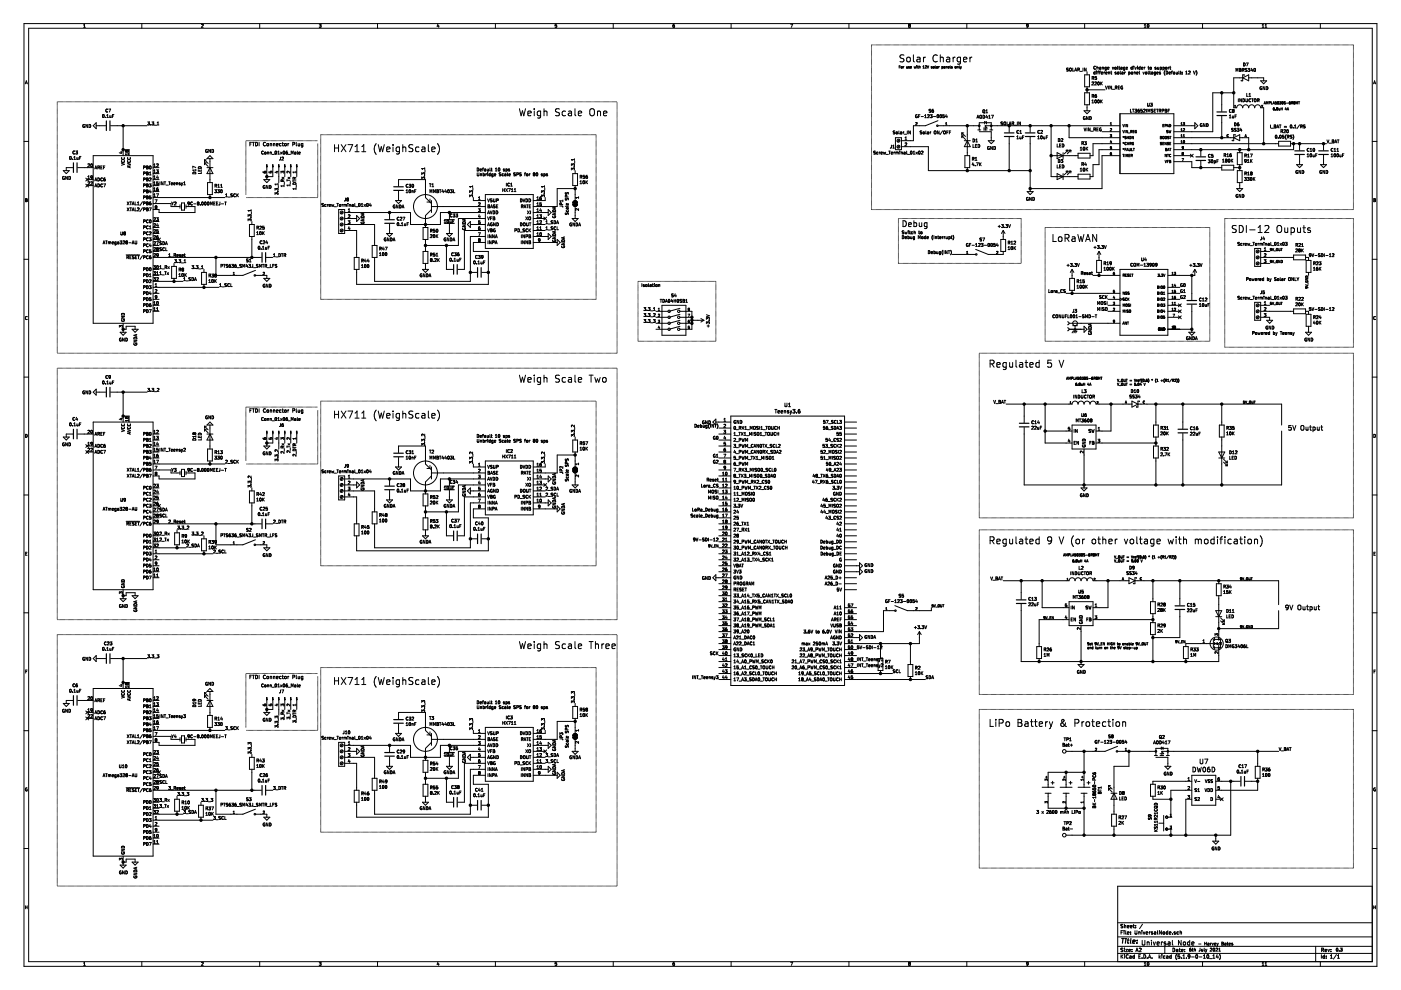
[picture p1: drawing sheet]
<svg xmlns="http://www.w3.org/2000/svg" width="297mm" height="210mm" viewBox="0 0 297 210" stroke-linecap="round" stroke-linejoin="round" font-family="sans-serif">
<path d="M.1 0h297v209.9h-297z" fill-rule="evenodd" fill="#fff" stroke="#fff" stroke-width=".21"/>
<g fill="none" stroke="#000" stroke-width=".21">
<path d="M5.1 5h286.8v199.9h-286.8zM5.4 17.8l.2-.7 .2 .7M5.4 17.6h.3M6.1 6h284.8v197.9h-284.8zM17.7 5.8h.4M17.7 5.3l.2-.2v.7M30.1 5v1M42.7 5.2l.3-.1 .1 .2-.4 .5h.4M55.1 5v1M67.7 5.1h.4l-.2 .3h.1v.3l-.3 .1M67.7 5.7v.1M80 5v1"/>
<path d="M92.8 5.1l-.1 .5h.4M93 5.4v.4M105 5v1M118 5.1h-.3v.3h.3v.3h-.3M130 5v1M143 5.1l-.3 .2v.4h.3v-.3l-.3 .1M155 5v1M167.6 5.1h.5l-.3 .7M180 5v1M184.8 9.5h102.2v34.9h-102.2zM190.6 14.2h.2M190.9 14h-.3v.4"/>
<path d="M191.1 14.2h.2v.2h-.2zM191.1 14.4h.1M191.5 14.1v.3M191.7 11.7l-.6-.1-.3 .3 .1 .4 .7 .3v.4l-.2 .1-.6-.1M191.7 14.1l-.2 .1M192.2 14.1v.3h.2M192.3 12.3l.2-.2 .5 .2v.5l-.1 .2-.4 .1-.2-.1zM192.4 14.1v.3M192.6 14.3h.1M192.7 5.5v.2M192.7 5.7v.1M192.7 14.3h.1"/>
<path d="M192.7 5.4v.1M192.8 5.4l-.2-.1 .2-.2 .2 .1-.1 .2M192.8 5.4h.1M192.8 5.4h-.1M192.8 14.1l-.2 .2M192.8 14.4h-.2M192.8 14.3v.1M192.9 5.4l.1 .3-.3 .1M193.2 14.1l-.2 .1v.2h.2M193.2 14.1l.1 .1M193.3 14.2l-.3 .1M193.7 11.6v1.3l.2 .2"/>
<path d="M193.8 14.1l.1 .3 .1-.2 .1 .2 .1-.3M194.4 14h.1M194.4 14.1v.3M194.4 12.2h.6l.1 .9M194.5 14.1h.2M194.6 14l.1 .4M194.9 14.2l.2-.1v.3M194.9 14v.4M195.1 12.5l-.5 .1-.2 .2 .2 .3 .5-.1M195.7 14.1l.1-.1v.4M195.7 14.4h.3M195.8 12.1v1"/>
<path d="M196.2 14l.2 .1-.3 .3h.3M196.2 12.1l-.4 .3M196.6 14l.1 .4 .2-.4M197.4 14.2l.2 .1M197.5 14.1h.1M197.5 14.1l-.1 .1M197.6 14.3v.1M197.6 14.4h-.2M197.9 14.2h.2l-.1 .2h-.1zM197.9 14.4h.1M198.3 14l.1 .4M198.6 14.1h.2"/>
<path d="M198.7 11.8a.71 .71 0 0 0-1 .5 .71 .71 0 0 0 .7 .8l.3-.1M198.8 14.1v.1M198.8 14.2l-.3 .1 .3 .1M198.8 14.2v.2M199 14.1v.3M199.1 14.1l-.1 .1M199.4 12.3l.2-.2 .3 .1 .1 .9M199.4 11.6v1.5M199.7 14.1v.5M199.7 14.1l.2 .1v.2M199.7 14.4h.2M199.9 14.4h.1"/>
<path d="M200.1 14.1h.2l.1 .3M200.4 14.2l-.3 .1 .3 .1M200.6 14.1v.3M200.7 12.2h.6l.1 .9M200.8 14.1l-.2 .1M200.8 14.1v.1M200.8 14.2v.2M201 14.3l.2-.2-.2 .1v.2h.2M201.4 12.5l-.5 .1-.3 .2 .3 .3 .5-.1M201.5 14v.4M201.7 14.3h.1M201.8 14.3h.1"/>
<path d="M201.9 14.1l-.2 .2M201.9 14.4h-.2M201.9 14.3v.1M202.1 12.1v1M202.5 14.2h.2v.2h-.2zM202.5 12.1l-.4 .3M202.7 14.4h.1M202.9 14.2l.2-.1 .1 .3M202.9 14.1v.3M203.4 14l.1 .4M203.6 14.1l.1 .3M203.6 12.2l-.4-.1-.3 .3 .2 .6h.5"/>
<path d="M203.6 12.1v1.2l-.2 .3h-.4M203.7 14.4l-.1 .2M203.8 14.1l-.1 .3M204.3 12.6l.7-.1-.1-.3-.4-.1-.2 .2 .1 .7h.5M205 5v1M205.6 12.1v1M206.1 12.1l-.5 .3M217.9 5.8h-.2M217.9 5.7v.1M218 5.4l-.3 .1-.1-.2 .4-.1-.1 .5M226.2 14.5l.3 .5h-.4M226.2 14.5h.1"/>
<path d="M226.2 14.5h.3M226.8 14.5h.3v.5h-.3zM227.4 14.4v.7h.3M227.9 15.1l.2-.7 .2 .7M227.9 14.9h.3M228.6 14.8l.3 .3M228.8 14.7l-.3 .1M228.8 14.5l-.3-.1v.7M228.8 14.5h.1M228.8 14.5v.2M228.8 14.7h.1M229 15.1h.5"/>
<path d="M229.6 14.4v.7M230 5v1M230 15.9h1v2.5h-1zM230 19.7h1v2.5h-1zM230.3 14.4v.7l-.4-.7v.7M230.5 19h3.8M230.5 15.2v.7M230.5 18.4v1.3M231.5 17.4h.1M231.5 17.4h.3l.1 .2-.4 .4h.4M231.6 16.6l.3-.1v-.2l-.3-.1v.7M231.7 16.6l.2 .3"/>
<path d="M231.9 15.3v.1M232.2 15.1v.6h-.2l-.1-.3M232.2 15.3h-.3M232.3 14.1a.3 .3 0 0 0-.4 .3 .3 .3 0 0 0 .4 .2M232.3 14.1h.1M232.3 14.6h.1M232.4 17.4h-.3M232.4 17.4h.1M232.4 17.4v.3l-.3 .3h.4M232.5 15.1h.1M232.5 16.2h-.3l-.1 .3h.3l.1 .2-.4 .1M232.5 15.3v.4"/>
<path d="M232.6 14v.7M232.6 14.3h.2v.4M232.7 15.3h.2M232.8 17.4v.5M232.8 17.9v.1M232.8 17.4h.1M232.8 17.4h.2M232.8 18h.2M232.9 15.1l-.1 .1v.5M233 17.4h.1M233 17.4v.5M233 17.9v.1"/>
<path d="M233.1 15.3h.2M233.1 14.3h.3v.4M233.3 15.1l-.1 .1v.5M233.4 17.4v.6M233.4 14.4l-.3 .1 .1 .2 .2-.1M233.4 17.7l.3 .3M233.5 15.5l.3-.1v-.1l-.3 .1v.3h.3M233.7 14.3h.3v.4M233.7 17.4l-.3 .3M233.7 14.3v.4M234.1 15.3v.4M234.3 15.3l-.2 .1"/>
<path d="M234.4 18.2l.2 .7 .2-.7M234.4 15.5l.3-.1v-.1l-.3 .1 .1 .3h.2M234.6 14.6h-.3v-.3h.3v.5l-.3 .1M234.8 14.5l.3-.1v-.1h-.3l.1 .3h.2M235 15.3h.2l.1 .4M235 15.3v.4M235 18.2v.7M235.5 15.3h.2M235.6 15.1v.5l.1 .1M235.7 18.2v.7l-.4-.7v.7M235.8 18.9h.5M235.8 14.3l.2 .4 .1-.4"/>
<path d="M236.4 14.3h.2v.3h-.2zM236.4 15.4h.1M236.4 15.4l.3 .2-.3 .1M236.6 18.6l.2 .3M236.6 15.3l-.2 .1M236.8 18.3l-.3-.1v.7M236.8 18.3h.1M236.8 18.3v.2l-.3 .1M236.9 14l.1 .7M236.9 15.3v.1M237 15.3h.2v.4l-.3-.1zM237.1 18.5h.2"/>
<path d="M237.2 14.3h.2M237.3 14v.6l.1 .1M237.4 18.2h-.3v.7h.3M237.5 15.1l.1 .6M237.6 14.3h.3v.4M237.8 15.3h.3v.4h-.3v-.2l.3-.1M237.9 14.4l-.3 .1v.1h.3M238 18.3a.29 .29 0 0 0-.4 .3 .29 .29 0 0 0 .4 .2l-.1-.2M238.4 15.3v.4M238.5 14.6h-.3v-.3h.3v.5l-.3 .1M238.6 15.3l-.2 .1M238.8 14.5l.3-.1-.1-.1h-.2v.3h.2"/>
<path d="M239.3 15.3v.6M239.3 15.3h.3M239.6 15.3v.1M239.6 15.4l-.1 .3h-.2M239.9 15.3l.2 .1v.3h-.2v-.2l.2-.1M240.1 14.3l-.3 .1v.2h.3M240.1 14v.7M240.4 14.1h.1M240.4 14.3v.4M240.5 15.3v.4M240.5 15.3h.2v.4M240.6 14.3l.2 .4 .1-.4"/>
<path d="M241 15.5l.3-.1v-.1l-.3 .1v.3h.3M241.1 14.1h.1M241.2 14.1h.1M241.2 14.3v.4M241.5 14.6h.1M241.5 14.6h.2M241.6 15.1l.1 .6M241.7 14.3h-.2v.3M241.7 14v.7M242 14.5l.3-.1v-.1h-.3l.1 .3h.2M242.3 15.3l.2 .4 .1-.4M242.6 14.3v.4"/>
<path d="M242.6 5.8h.4M242.6 5.3l.2-.2v.7M242.8 14.3l-.2 .1M242.9 15.3h.2v.4l-.2-.1zM243.3 5.2l.1-.1a.3 .3 0 0 1 .2 .4 .3 .3 0 0 1-.3 .2zM243.4 14.3h.2M243.4 15.1l.1 .6M243.5 14v.6l.1 .1M243.7 15.3h.2M243.8 15.1v.5l.1 .1M243.9 14.3h.2v.3h-.3zM244.1 14.6h.1"/>
<path d="M244.1 15.3h.3v.4h-.3v-.2l.3-.1M244.9 14.4l.2 .2M244.9 14.3v.1M245 15.3l-.3 .1v.3h.3M245 15.3v.6h-.3M245.1 14.3h-.2M245.1 14.6h.1M245.1 14.6h-.2M245.2 15.5l.4-.1-.1-.1-.3 .1 .1 .3h.2M245.4 14.3v.3h.3M245.7 14.3v.4M245.8 15.4h.1"/>
<path d="M245.8 15.4l.3 .2-.3 .1M246 14.6h.3l-.1-.3h-.2v.6M246 15.3l-.2 .1M246.6 14.6h.3l-.1-.3h-.2v.6M247 15l-.2 .4 .2 .5M247.2 14.3l.2 .1-.1 .3-.2-.1zM247.3 15.1a.32 .32 0 0 1 .3 .3 .32 .32 0 0 1-.3 .3zM247.4 14.6h.1M247.7 14.3v.4M247.9 15.5l.3-.1-.1-.1-.2 .1v.3h.2M247.9 14.3l-.2 .1M248 14.3h.2"/>
<path d="M248.1 14v.6l.1 .1M248.3 15.3h.3M248.6 15.1l-.2 .1v.5M248.8 15.3h.2l.1 .4h-.3v-.2l.3-.1M249.4 15.3v.4l.2-.1M249.6 15.3v.4M249.9 15.1l.1 .6M250.2 15.3h.2M250.3 15.1v.5l.1 .1M250.6 15.7h.1M250.6 15.3v.1M250.6 15.4h.1"/>
<path d="M251.4 15.2l.2-.1v.6M251.4 15.7h.3M252 15.1h.2l.2 .1-.4 .5h.4M253 15.1l.2 .6 .2-.6M253.6 15l.2 .4-.2 .5M255 5v1M259 19.7v3.9M261.6 19.7h-4.5v8.2h-8.2M262.1 15.1v-.6l.2 .5 .2-.5v.6M262.8 14.5l.3 .1v.5h-.3zM262.8 14.8h.2M263.4 14.8h.3v-.2l-.3-.1v.6"/>
<path d="M263.5 16.5h-1.9v6.3h.6a.63 .63 0 0 1 .6-.6 .63 .63 0 0 1 .7 .6 .63 .63 0 0 1 .6-.6 .63 .63 0 0 1 .6 .6 .63 .63 0 0 1 .7-.6 .63 .63 0 0 1 .6 .6 .63 .63 0 0 1 .7-.6 .63 .63 0 0 1 .6 .6h.6v7.7M263.5 16.5l1.2-.6v1.2zM263.6 14.8l.2 .3M263.6 13.4a.32 .32 0 0 1 .4 .3 .32 .32 0 0 1-.4 .3zM263.8 16v-.1h-.3v1.2h-.3v-.1M264 15.1h.3M264.2 13.4h.4l-.2 .6M264.3 14.9h.1M264.3 19.8v.6h.3M264.4 15.1h-.1M264.4 14.9v.2M264.4 14.5l-.4 .1 .3 .3"/>
<path d="M264.6 14.5h.4l-.2 .2 .2 .3-.4 .1M264.6 15.1h.1M264.7 16.5h3.2v.6M264.8 20l.2-.2v.6M265.4 14.5l-.2 .4h.4M265.5 14.7v.4M265.9 14.6l.1-.1a.29 .29 0 0 1 .2 .3 .29 .29 0 0 1-.3 .3zM267.3 17.1h1.3l-.7 .7zM267.4 18.4h.1M267.4 18.4a.3 .3 0 0 0-.3 .3 .3 .3 0 0 0 .4 .2v-.2h-.1M267.6 5.8h.4M267.6 5.3l.2-.2v.7"/>
<path d="M268.2 18.4v.6l-.4-.6v.6M268.2 5.8h.4M268.2 5.3l.2-.2v.7M268.5 18.4a.32 .32 0 0 1 .3 .3 .32 .32 0 0 1-.3 .3zM279.9 5v1M291.2 17.8l.2-.7 .3 .7M291.3 17.6h.3M5.1 30h1M12.1 21.6h118.7v53.3h-118.7zM13.4 36.2h1.3l-.7 .6zM13.6 37.4a.28 .28 0 0 0-.3 .3 .28 .28 0 0 0 .4 .3v-.2h-.2M14.3 37.4v.6l-.4-.6v.6"/>
<path d="M14.6 37.4a.32 .32 0 0 1 .4 .3 .32 .32 0 0 1-.4 .3zM14.8 33.2h.1a.29 .29 0 0 1 .2 .3 .29 .29 0 0 1-.3 .2zM15.4 33.7h.1M15.4 33.7v.1M15.4 35.5h-1.4v.7M15.7 33.8h.3M15.7 33.3l.1-.1v.6M15.8 32.1a.28 .28 0 0 0-.4 .2 .28 .28 0 0 0 .4 .3M16.1 32h.3l-.2 .3 .2 .2-.3 .1M16.1 32.6h.1M16.3 33.4v.4h.2M16.5 35.5h3.3"/>
<path d="M16.6 33.4v.4M16.6 33.7l-.1 .1M16.9 33.5h.2M17.2 33.2h-.3v.6M17.9 26.4a.28 .28 0 0 0-.4 .3 .28 .28 0 0 0 .4 .3v-.2h-.1M18.2 37.8l.6 .6M18.2 39l.6 .7M18.5 38.1h1.3M18.5 39.4h1.3M18.6 26.4v.6l-.4-.6v.6M18.6 34.8l.3-.1 .1 .2-.4 .5h.4M18.6 38.6h.3l.1 .1-.4 .5h.4"/>
<path d="M18.6 37.5l.2-.2v.6M18.6 37.9h.4M18.8 39l-.6 .7M18.8 37.8l-.6 .6M18.9 26.4a.32 .32 0 0 1 .3 .3 .32 .32 0 0 1-.3 .3zM19.3 38.6h.2M19.3 38.6h-.1M19.3 34.8l.1-.1a.29 .29 0 0 1 .2 .4 .29 .29 0 0 1-.3 .2zM19.5 37.6h-.2v-.3l.3 .1v.4l-.3 .1M19.5 38.6h.1M19.6 38.6v.2l-.4 .4h.4M19.6 37.6h-.1"/>
<path d="M19.6 37.6h.1M19.8 33h12.7v35.5h-12.7zM20.1 38.4l.2-.7 .2 .7M20.1 35.8l.2-.6 .2 .6M20.1 39.6l.2-.6 .2 .6M20.2 35.6h.3M20.2 38.2h.3M20.2 39.5h.3M20.4 26.7h2M20.4 26v1.3l-.6-.6zM20.7 37.7a.32 .32 0 0 1 .4 .3 .32 .32 0 0 1-.4 .4zM20.7 39a.32 .32 0 0 1 .4 .3 .32 .32 0 0 1-.4 .3z"/>
<path d="M20.9 35.5l.2 .3M21 35.2h-.3v.6M21 35.2l.1 .1M21.1 35.3l-.1 .2h-.3M21.4 35.5h.2M21.7 35.2h-.3v.6h.3M21.7 39.1a.28 .28 0 0 0-.4 .2 .28 .28 0 0 0 .4 .3M21.7 37.8a.28 .28 0 0 0-.4 .2 .28 .28 0 0 0 .4 .3M21.8 24.3h.1a.29 .29 0 0 1 .2 .3 .29 .29 0 0 1-.3 .3zM22 35.5h.2M22 39h.4l-.3 .6M22 38h.3v.3h-.3z"/>
<path d="M22 38v.1M22.2 35.2h-.2v.6M22.3 37.7l-.3 .3M22.4 24.9h.1M22.6 24.5l.2-.2v.6M22.6 24.9h.4M22.8 23.2a.28 .28 0 0 0-.4 .2 .28 .28 0 0 0 .4 .3M23 23.1h.5l-.3 .7M23.3 24.5v.4h.2M23.4 26.7h7.8M23.5 24.5v.4M23.5 24.9h.1"/>
<path d="M23.8 24.6h.3M24.2 24.3h-.4v.6M25.5 32.2h.4M25.7 32.2v.3l-.4-.1M25.8 34.6l.6 .2-.6 .2M25.8 34a.28 .28 0 0 0 .3 .4 .28 .28 0 0 0 .2-.4M25.8 33.4a.28 .28 0 0 0 .3 .4 .28 .28 0 0 0 .2-.4M26.1 31.7h1.3v1.3M26.1 26.7v6.3M26.7 31.9l-.1 .1 .1 .2M26.7 31.9h.1M26.7 32.2h.1"/>
<path d="M26.7 31.9l.2 .1M26.9 32l.1-.1 .2 .1-.1 .2-.2-.1M26.9 32v.1M26.9 32.1l-.2 .1M27 34.6l.7 .2-.7 .2M27.1 34a.28 .28 0 0 0 .2 .4 .28 .28 0 0 0 .3-.4M27.1 33.4a.28 .28 0 0 0 .2 .4 .28 .28 0 0 0 .3-.4M27.2 32.7h-.6l.2 .2M27.2 32.5v.4M27.5 35.2v.3M27.7 35.2l-.7 .2 .7 .2M30.7 35.2h-.3v.6"/>
<path d="M30.7 36.5h-.3v.6M30.7 38l-.3 .1M30.7 39.3h-.3M30.7 35.2l.1 .1M30.7 36.5h.1M30.8 38l-.1-.2-.3-.1v.7M30.8 36.5l-.1 .3h-.3M30.8 39.3l-.1-.3h-.3v.6M30.8 35.3l-.1 .2h-.3M30.8 38h-.1M30.8 39.3h-.1M31.1 36.8h.2"/>
<path d="M31.1 39l.3 .1v.5h-.3zM31.1 35.5h.2M31.1 38h.2M31.1 39.3h.2M31.3 35.5l.1-.2-.3-.1v.6h.3M31.3 36.8l.1-.3h-.3v.6h.3M31.3 38l.1-.2-.3-.1v.7l.3-.1M31.3 36.8l.1 .2M31.3 35.5l.1 .3M31.3 38l.1 .3M31.3 25.9h.4l-.2 .2 .2 .1v.2M31.3 26.4v.1"/>
<path d="M31.3 26.5h.3M31.4 35.8h.1M31.4 37v.1M31.4 38.3h.1M31.6 39h.4l-.2 .2 .2 .1v.2M31.6 39.6h.4M31.7 37.8l.2-.1 .1 .2-.4 .5h.4M31.7 36.6l.2-.1v.6M31.7 37.1h.3M31.7 26.4l-.1 .1M31.7 35.3v.5M31.7 35.8h.1"/>
<path d="M31.8 35.2h.1M31.8 35.8h.1M31.8 35.2l-.1 .1M31.9 35.2l.1 .1M32 35.3v.5M32 26.4h.1M32 35.8h-.1M32 26.4l-.1 .1M32 39.5v.1M32.2 25.9h.4l-.2 .2 .2 .1v.2l-.4 .1M32.2 26.4v.1M32.5 36.8h1.2"/>
<path d="M32.5 35.5h1.2M32.5 38.1h1.2M32.5 39.4h1.2M32.6 34.9l.2-.2v.7M32.6 36.2l.2-.2v.6M32.6 37.5l.2-.2v.6M32.6 38.7l.2-.1v.6M32.6 40l.2-.2v.7M32.6 35.4h.4M32.6 36.6h.4M32.6 37.9h.4M32.6 39.2h.4"/>
<path d="M32.7 26.6h.5M33.2 36h.4l-.2 .3 .2 .2-.4 .1M33.2 34.8l.2-.1 .2 .2-.4 .5h.4M33.3 26.5h.4M33.3 26l.2-.1v.6M33.4 37.3l-.2 .4h.4M33.5 39.8l-.3 .3v.3h.3v-.3l-.3 .1M33.5 37.5v.4M33.5 38.6h-.3v.3l.2-.1 .2 .3h-.4M33.9 38.6v.6M34.6 38.6v.6l-.4-.6v.6M34.8 38.6h.3"/>
<path d="M35 38.6v.6M35.2 39.2h.5M35.8 38.6h.3M35.9 38.6v.6M36.3 39l.3-.1v-.1l-.3 .1v.3h.3M36.8 39l.3-.1v-.1l-.3 .1 .1 .3h.2M37.4 38.8v.4M37.4 38.8h.3v.4M38.2 38.8l-.3 .1 .3 .3h-.3M38.4 38.8l.2 .4M38.6 39.2l-.2 .2M38.7 38.8l-.1 .4"/>
<path d="M39 38.7l.1-.1v.6M39 39.2h.3M41 36.5a.33 .33 0 0 1 .3 0 .33 .33 0 0 1 .2 .3h-.6zM41.5 36.1h-.6l.2 .2M41.5 35.5l-.6-.2v.4M41.5 35.9v.4M42 36v.3h.7v-.3M42.1 35.4a.33 .33 0 0 1 .4 0 .33 .33 0 0 1 .2 .3h-.7zM42.3 36.1v.2M42.7 36.5v.3h-.7M43.4 33.9h.4M43.4 34.5h.4"/>
<path d="M43.4 33.9v.4M43.4 34.5v.4M43.4 33.9l.7 .8M43.4 34.5l.7 .8M43.9 35.5h1.2M44 31.7a.28 .28 0 0 0-.4 .3 .28 .28 0 0 0 .4 .3v-.2h-.1M44 38.7h1v2.6h-1zM44.5 35.5l.6 1.3h-1.2zM44.5 33l.6 .6h-1.2zM44.5 33.6v5.1M44.6 31.7v.6l-.3-.6v.6M44.9 31.7a.32 .32 0 0 1 .4 .3 .32 .32 0 0 1-.4 .3z"/>
<path d="M45.7 39.4l.2 .3M45.9 39.1h-.3v.6M45.9 39.1h.1M45.9 39.1v.3h-.3M46.2 39.2l.2-.1v.6M46.2 39.7h.3M46.8 39.7h.4M46.8 39.2l.2-.1v.6M53 30.5h.2M53.3 30.2h-.3v.7M53.5 30.2h.4M53.7 30.2v.7"/>
<path d="M54.2 30.2a.38 .38 0 0 1 .4 .4 .38 .38 0 0 1-.4 .3zM54.9 30.2v.7M55.8 36.4l.3 .3 .3-.1v-.2h-.3v.3M55.8 32.1a.28 .28 0 0 0-.3 .3 .28 .28 0 0 0 .3 .2M55.9 38.1h1.3l-.6 .6zM56 39.9h.1M56.1 39.7h.1l-.1 .2M56.1 39.4a.31 .31 0 0 0-.3 .2 .31 .31 0 0 0 .2 .3M56.2 32.3l.2 .1-.1 .3-.2-.1zM56.3 30.2a.33 .33 0 0 0-.5 .4 .33 .33 0 0 0 .5 .3M56.6 35.3v2.8M56.6 30.5h.3v.4h-.3z"/>
<path d="M56.7 32.3v.4M56.7 32.3h.2l.1 .4M56.7 32.3h.1M56.8 39.3v.6l-.4-.6v.6M56.9 30.5h.1M57 36.3v.3l.3 .1v-.3l.3-.1v.4M57.1 39.3a.32 .32 0 0 1 .4 .3 .32 .32 0 0 1-.4 .3zM57.3 32.3v.4M57.3 32.3h.2v.4M57.3 30.4v.5M57.3 30.5h.3v.4M57.3 30.5h.1"/>
<path d="M57.7 32.7h.5M57.8 35.3v2.1h-1.2M58 30.4v.5M58 30.5h.2l.1 .4M58 30.5h.1M58.3 32.1l.1-.1a.29 .29 0 0 1 .3 .4 .29 .29 0 0 1-.4 .2zM58.5 36.4h.4M58.6 30.7l.4-.1-.1-.1h-.3v.4h.3M58.7 36.3v.4l-.4-.2M58.9 32.7h.4M58.9 32.2l.2-.2v.7M58.9 39h-.6l.2 .2"/>
<path d="M58.9 38.9v.3M59 39.4v.4M59.1 35.3v3.4M59.3 30.5v.4h.3M59.3 30.5h.3M59.3 30.5h.1M59.5 33.3v.5l-.3 .1M59.5 32.3l.3 .4M59.6 36.7v-.4l.2 .2 .3-.2 .1 .4M59.6 38.2v.3h.6M59.6 38.1l.3 .1v.3M59.6 38.1v.1"/>
<path d="M59.7 33.4l.3-.1 .1 .2-.4 .4h.4M59.8 37.6l.4 .3M59.8 32.3l-.3 .4M59.8 30.4h.3M59.9 30.2v.6l.2 .1M60.1 32.1l.1-.1a.29 .29 0 0 1 .2 .4 .29 .29 0 0 1-.3 .2zM60.2 39.2v.4M60.2 39.4h-.6l.2 .2M60.2 38.1l-.3 .2M60.2 37.6l-.4 .3M60.3 38.6v.5M60.4 30.5h.2v.4h-.2z"/>
<path d="M60.4 35.3v2.1M60.4 30.5h.1M60.6 32.3h.4l-.1 .3h-.3zM60.6 32.3v.1M60.8 38.1v.3M60.8 38.2h.7M60.9 36.4v.3M60.9 36.3v.1M60.9 32l-.3 .3M61 30.4v.5M61.1 37.6l.4 .3M61.1 32.7h.5"/>
<path d="M61.2 30.4l-.2 .2M61.5 36.3v.4l-.4-.4h-.2M61.5 39.1v.3M61.5 39.3h-.7l.2 .1M61.5 37.6l-.4 .3M61.5 38.5v.5M61.6 35.3v2.1M61.7 32.7v-.7l.3 .5 .2-.5v.7M62.1 30.6l.3-.1 .1-.3h-.4v.7M62.1 38.4h.7M62.1 38.2v.3M62.2 38.8a.33 .33 0 0 1 .4-.1 .33 .33 0 0 1 .2 .4h-.7z"/>
<path d="M62.4 38v-.4h-.2l-.1 .4h.7M62.5 32.3h.2v.3h-.2v-.1l.2-.1M62.8 36.5h-.7l.2 .2M62.8 36.3v.4M62.8 39.8v.4M62.8 37.6l-.4 .2M62.8 30.2l.1 .7M62.8 39.2v.5M62.9 35.3v2.1M63 32l.1 .7M63.2 30.4v.5h.3M63.3 32.5l.3-.1v-.1h-.3l.1 .3h.2"/>
<path d="M63.5 30.4v.5M64.2 30.5l-.4 .1 .1 .3h.3M64.2 30.4v.6l-.3 .2M67.4 30.5v11.4h-15.3M67.4 29.8h-15.3v11.5M68 28.6h58.4v34.9h-58.4zM70.9 31.4h.9M70.9 30.7v1.5M71.8 30.7v1.5M72.3 30.7l1.1 1.5M73.4 30.7l-1.1 1.5M73.8 30.7h1l-.7 1.5"/>
<path d="M75.3 31.1l.4-.4v1.5M75.3 32.2h.8M76.7 31.1l.4-.4v1.5M76.7 32.2h.9M79.8 30.5a1.75 1.75 0 0 0 0 2.2M80.2 30.7l.3 1.5 .3-1.1 .3 1.1 .4-1.5M82 31.7l.7-.2-.1-.3h-.4l-.2 .2v.7h.6M83.3 30.7v.1M83.3 31.2v1M84.5 39.5v-1.4h5.7v3.8l1.3 1.3M84.7 31.2v1.2l-.3 .3-.3-.1M84.7 31.2h-.4l-.3 .3 .1 .6h.6"/>
<path d="M85.4 31.3l.2-.1h.4v1M85.4 30.7v1.5M86.5 39.1a.28 .28 0 0 0-.4 .3 .28 .28 0 0 0 .4 .2M86.7 39.1h.4l-.2 .2 .2 .1v.2h-.4M87.4 39.1h.1a.29 .29 0 0 1 .2 .3 .29 .29 0 0 1-.3 .2zM87.4 39.1h.1M87.5 30.7h-.5l-.3 .2 .1 .4 .7 .3v.4l-.2 .2-.6-.1M88.8 31.2h-.4l-.3 .3 .1 .5 .2 .2 .4-.1M89.4 37v-.4l.3 .3v-.2h.3v.3M89.4 37.9v-.4l.3 .3 .2-.3 .1 .4M89.5 31.2h.5l.1 1M90 37.3h.1"/>
<path d="M90 35.7h-.6l.2 .2M90 35.6v.3M90.1 36v.5M90.1 31.5l-.5 .1-.2 .2 .2 .4 .5-.1M90.8 30.7v1.2l.2 .3M91 39h.4M91.2 39v.6M91.5 31.7l.8-.2-.1-.3h-.5l-.2 .2 .1 .7h.6M91.6 39.6h.3M91.6 39.1l.2-.1v.6M92.7 30.5a1.71 1.71 0 0 1 0 2.2M100.2 39.6h-.6l.1 .1"/>
<path d="M100.2 39.4v.3M100.3 39.8v.5M101.2 36.6l.1 .7 .2-.1v-.6M101.2 35.6a.32 .32 0 0 1 .3 .3 .32 .32 0 0 1-.3 .4zM101.8 36h.3v-.1h-.3v.3h.3M101.8 36.9h.3v.4M101.8 36.9v.4M102.3 35.8h.2M102.4 36.6v.7h.3v-.3l-.3-.1M102.5 35.6l-.1 .1v.6M102.7 35.9h.3v.4M103 36l-.3 .1 .3 .1"/>
<path d="M103 36.9v.4M103.2 36.9l-.2 .1M103.3 35.8v.4h.3M103.4 36.6v.1M103.4 36.9v.4M103.6 35.8v.5M103.9 35.6l.1 .7M104 36.6v.7h-.3v-.4h.3M104.1 35.8h.2M104.2 35.6v.6l.1 .1M104.5 36.9v.5l-.2 .1M104.5 36.9l-.3 .1 .1 .3h.2"/>
<path d="M104.8 37.1l.3-.1v-.1l-.3 .1v.3h.3M105 35.8l.2-.2v.7M105 36.3h.4M105.9 35.7l-.1-.1a.31 .31 0 0 0-.2 .4 .31 .31 0 0 0 .3 .2M105.9 35.7h.1M105.9 35.7v.5M105.9 36.2h.1M106.2 36.7h-.3v.2l.3 .3-.4 .1M106.6 40v.6M106.7 35.9l.3 .2M106.7 35.9h.1M106.7 36.9l-.3 .1 .1 .3h.2"/>
<path d="M107 40v.6M107 35.9h-.3M107 36.1v.1M107 36.2h-.3M107 36.9l.3 .1v.3h-.3v-.2l.3-.1M107.2 40l.4 .6M107.3 35.9h.3l-.1 .3h-.2M107.3 35.8v.7M107.4 38.8v.7M107.6 36.6l.1 .7M107.6 40l-.4 .6M107.8 40h.4l-.3 .6"/>
<path d="M107.8 35.9l.3 .2M107.8 35.9h.1M107.9 37.1l.3-.1v-.1l-.3 .1v.3h.3M108 38.9a.28 .28 0 0 0-.4 .2 .28 .28 0 0 0 .4 .3M108 35.9h-.2M108.1 36.2h-.3M108.1 36.1v.1M108.3 39l.1-.2v.7M108.3 39.5h.3M109.3 36.7h-.4v.2l.4 .3-.4 .1M109.9 37h-.3M109.9 36.9v-.2l-.3-.1v.7"/>
<path d="M109.9 36.9v.1M110.1 23.1l.4 1.4 .3-1 .3 1 .3-1.4M110.5 36.7h-.3l.3 .5-.3 .1M111.2 36.9h.2M111.4 36.6l-.1 .1v.6M111.6 36.9h.3v.4l-.3-.1zM111.9 24.1l.7-.2-.1-.3-.4-.1-.2 .3 .1 .7h.5M112.2 36.9v.4M112.4 36.9l-.2 .1M113.1 36.8l.1-.2 .2 .2M113.1 36.8l.1 .1M113.1 36.8h.1"/>
<path d="M113.2 36.9l-.1 .1 .1 .3 .2-.1-.1-.3M113.2 36.9h.1M113.3 23.1v.1M113.3 23.5v1M113.4 36.8l-.1 .1M113.4 36.8h.1M114.6 23.6l-.4-.1-.3 .3 .1 .7h.6M114.6 23.5v1.3l-.3 .2h-.3M115 36.9l-.3 .1 .3 .3h-.3M115.3 36.9l.3 .1-.1 .3h-.2M115.3 36.9v.6M115.3 23.1v1.4"/>
<path d="M115.3 23.7l.2-.2 .4 .1 .1 .9M115.4 39.6h-.6l.2 .1M115.4 39.4v.3M115.5 39.8v.5M116.1 36.9l-.3 .1 .3 .3h-.3M118.6 23.1h-.6l-.2 .1v.4l.7 .3 .1 .4-.3 .2h-.5M119.9 23.6l-.4-.1-.3 .3 .1 .7h.6M120.5 23.6h.6l.1 .9M121.1 35.1v-.4l.3 .3v-.2h.3v.3M121.1 36v-.4l.3 .3 .3-.3v.4M121.2 23.9l-.5 .1-.2 .2 .2 .3h.5M121.4 36.8h1.1v2.6h-1.1z"/>
<path d="M121.8 35.4h.1M121.8 33.8h-.7l.2 .2M121.8 33.7v.3M121.8 34.1v.5M121.9 23.1v1.2l.2 .2M121.9 36.2v.6M121.9 39.4v3.1M121.9 40h-3.8v3.8h-5M122.6 24.1l.7-.2v-.3l-.5-.1-.2 .3 .1 .7h.6M123 38.5l.2-.2v.7M123 39h.3M123 37.5h.3v-.3h-.3v.6"/>
<path d="M123.2 37.5l.2 .3M123.6 38.4v.5M123.6 38.9h.1M123.7 38.4h-.1M123.7 38.9h.1M123.7 38.4h.1M123.8 38.4h.1M123.9 38.4v.5M123.9 38.9h-.1M123.9 37.2h-.3v.3h.3v.2h-.3M124.2 38.3v.7M124.3 38.6l.3 .4"/>
<path d="M124.5 37.2l-.3 .2v.3l.3 .1v-.4l-.3 .1M124.6 38.3l-.4 .4M125.1 23.3l.3-.2a.5 .5 0 0 1 .6 .4v.6a.5 .5 0 0 1-.5 .5 .5 .5 0 0 1-.5-.5zM126.7 23.7l.2-.2 .3 .1 .1 .9M126.7 23.5v1M128 24.1l.7-.2-.1-.3-.4-.1-.2 .3v.7h.6M185.6 32.1h-.3l.3 .5h-.4M186.1 32.3l-.3 .1 .1 .2h.2M186.4 32.3v.4M186.6 32.3l-.2 .1M186.8 32.5l.3-.1-.1-.1h-.2v.3h.2M187.3 32.3l.1 .4 .1-.3 .2 .3 .1-.4"/>
<path d="M187.9 32.7h.5M188.4 32h.4M188.6 32v.7M189 32.5l.3-.1-.1-.1h-.2v.3h.2M189 30.8v.4l-.2 .2M189.3 30.9l.2-.1v.6M189.3 31.4h.3M189.5 32.3v.4M189.7 32.3l-.2 .1M189.7 27.8h-.3v.2l.3 .3-.3 .1M189.9 29.2h1.2v2.5h-1.2zM189.9 32.3v.4"/>
<path d="M189.9 32.3h.3M190 28.3v.1M190 28l.3 .1-.1 .3h-.2zM190.2 32.3h.2l.1 .4M190.2 32.3v.4M190.6 27.8l.1 .6M190.7 30.8l-.5 .5M190.7 29.6l-.5 .4M190.8 30.9l-.5 .5M190.8 29.7l-.5 .4M190.8 32h.1M190.8 32.3v.4"/>
<path d="M190.8 32l-.1 .1M190.9 28h.3v.4M191.1 32.3v.4M191.1 32.3h.1M191.1 31.1h5.7v5.1h21.6M191.2 32.3h.2v.4M191.2 32.3h-.1M191.2 28.1l-.3 .1v.2h.3M191.5 28v.4M191.6 32.3h.3v.3h-.3v-.1l.3-.1M191.7 28l-.2 .1M191.7 28.5h.5"/>
<path d="M191.9 30.4l.2-.1 .2 .2-.4 .4h.4M191.9 29.2l.2-.2v.7M191.9 29.7h.4M192.2 32l.1 .7M192.4 27.8v.6M192.4 32.7h.5M193 27.8v.6l-.3-.6v.6M193.1 32.1l.1-.1a.29 .29 0 0 1 .2 .4 .29 .29 0 0 1-.3 .2zM193.6 32.7h.4M193.6 32.2l.2-.2v.7M194.1 26l.3 .1-.3 .4h.3M194.2 32.3l.3 .4"/>
<path d="M194.4 24.7h.1v.2M194.5 24.4a.3 .3 0 0 0-.4 .2 .3 .3 0 0 0 .4 .3M194.5 24.9h.1M194.5 32.3l-.3 .4M194.8 24.6h.2M194.8 32.1l.1-.1a.29 .29 0 0 1 .2 .4 .29 .29 0 0 1-.3 .2zM195.1 24.3h-.3v.7M195.3 24.7h.5M195.3 32.1l.3-.1 .1 .2-.4 .5h.4M195.5 27.8h-.4v.2l.4 .3-.4 .1M195.7 28l.3 .1-.1 .3-.2-.1zM196 28.3v.1"/>
<path d="M196.1 25h.3M196.1 24.5l.1-.2v.7M196.3 27.8l.1 .6M196.6 28h.3v.4M196.7 24.4l.2-.1 .1 .2-.4 .5h.4M196.9 28.1l-.3 .1v.2h.3M197 23.4h.1M197 23.2v.2M197 23.4l.3 .3-.3 .1M197 23.2h.1M197 23.2h.3M197.2 28v.4"/>
<path d="M197.2 24.3h.4l-.2 .3 .2 .2-.4 .1M197.4 28l-.2 .1M197.9 23.2l-.3 .2v.3l.3 .1v-.4l-.3 .1M197.9 24.7h.5M198.7 24.4l.1-.1a.29 .29 0 0 1 .2 .3 .29 .29 0 0 1-.3 .3zM198.9 25.6l-2.7 1.1h-2.5v3.1h-2.6M198.9 26.7h8.7M199.1 27.8v.6l-.4-.6v.6M199.5 24.4v-.1a.31 .31 0 0 0-.3 .4 .31 .31 0 0 0 .3 .2M199.5 24.4h.1M199.6 24.4v.5M199.6 24.9h-.1"/>
<path d="M199.9 27.7l-.6 .8M199.9 24.9h.1M199.9 24.9h.3M200.1 27.8h.3v.6l-.3-.1zM200.2 24.3h-.3v.3h.3v.3M200.2 24.9h.1M200.5 26.5h.3M200.5 26.1l.1-.1v.5M200.5 26.1h.1M200.6 24.3l-.1 .4h.4M200.7 28.1h.2M200.8 24.5v.5"/>
<path d="M201 27.8h-.3v.6M201.3 28.1h.2M201.6 27.8h-.3v.6M203.9 28.2l.8 .7M203.9 28.2v.4M203.9 28.8v.4M203.9 28.2h.4M203.9 28.8l.8 .8M203.9 28.8h.4M204.5 29.8h1.2M204.6 33h1v2.5h-1zM205.1 26.7v6.3"/>
<path d="M205.1 35.5v.7M205.1 29.8l.6 1.3h-1.2zM206.2 33.7l.3-.1v-.2h-.3v.6M206.3 34.5l-.2 .4h.4M206.3 29.5a.32 .32 0 0 1 .3 .3 .32 .32 0 0 1-.3 .3zM206.3 30.6v.7h.3M206.3 33.7l.2 .3M206.4 34.7v.4M206.8 35.1h.1M206.8 34h.3M206.8 33.5l.2-.1v.6M206.8 30.9h.2"/>
<path d="M206.9 29.6l.2-.1v.6M206.9 30.1h.4M207 34.5h.4l-.3 .6M207.1 30.6h-.3v.7h.3M207.1 25.1l.2-.7 .2 .7M207.2 24.9h.3M207.3 27.5h.6M207.4 30.6a.32 .32 0 0 1 .3 .3 .32 .32 0 0 1-.3 .4zM207.6 27.5v-1.5h2.6v1.5M207.6 27.9h2.6v1.9M207.7 34.5v.6M207.8 24.5h.3v.5h-.3z"/>
<path d="M207.8 34.8l.2 .3M208 34.5l-.3 .4M208.4 23.4h.4l-.1 .5-.3-.1zM208.4 24.4a.32 .32 0 0 1 .4 .4 .32 .32 0 0 1-.4 .3zM208.5 23.8l.3 .2M208.5 27.5h.8M208.9 26.7h28.6M208.9 26.7v.8M208.9 26.7l.4 .5h-.8M209 23.5l.2-.2v.6M209 23.9h.4M209.1 25.8v.5"/>
<path d="M209.1 26l-.3-.2v.5M209.2 24.4l-.2 .5h.4M209.3 24.7v.4M209.5 29.8h1.3l-.6 .7zM209.6 24.6l.2-.2v.7M209.6 25.1h.4M209.7 31.1a.28 .28 0 0 0-.3 .3 .28 .28 0 0 0 .4 .2v-.2h-.2M209.8 27.5h.7M210.2 24.4h.4l-.2 .7M210.4 31.1v.6l-.4-.6v.6M210.7 31.1a.32 .32 0 0 1 .4 .3 .32 .32 0 0 1-.4 .3zM212.2 26.5h.3"/>
<path d="M212.5 26.2l.1 .1M212.6 26.4l-.1 .1M212.6 26.3v.1M212.6 25.9l-.4 .1 .3 .2M212.9 25.9h.3v.6l-.3-.1zM213.5 25.9v.6h.3M213.9 26.5l.2-.6 .3 .6M214 26.7v1.4M214 29.1v7.1M214 26.3h.3M214.6 26.2h.3v-.3h-.3v.6M214.7 26.2l.2 .3"/>
<path d="M215.1 26.6h.4M215.6 29.4h.4M215.6 29l.2-.2v.6M215.7 25.9v.6M216 27.7a.28 .28 0 0 0-.4 .3 .28 .28 0 0 0 .4 .2M216.2 28.3h.4M216.2 27.8l.2-.2v.7M216.2 29l.1 .4h.2M216.4 25.9v.6l-.4-.6v.6M216.5 29v.4M216.5 29.4h.1M216.8 29.1h.2"/>
<path d="M217.1 28.8h-.3v.6M218.4 26.7v1.4M218.4 29.1v11.5M220 29.4h.4M220 29l.2-.2v.6M220.4 27.7a.28 .28 0 0 0-.4 .3 .28 .28 0 0 0 .4 .2M220.7 27.7l.2-.1 .1 .2-.4 .5h.4M220.7 28.8h.1a.29 .29 0 0 1 .2 .3 .29 .29 0 0 1-.3 .3zM221.3 29v.4h.2M221.5 29v.4M221.5 29.4h.1M221.8 29.1h.2"/>
<path d="M222.1 28.8h-.3v.6M222.9 33h5.7M222.9 26.7v10.7h5.7M224.1 32.4l1.3 .6-1.3 .6zM224.1 36.8l1.3 .6-1.3 .7zM224.1 35v.6h.3M224.1 30.5v.7h.3M224.4 29.4a.32 .32 0 0 1 .3 .3 .32 .32 0 0 1-.3 .3zM224.4 33.8a.32 .32 0 0 1 .3 .3 .32 .32 0 0 1-.3 .4zM224.6 35.3h.3M224.6 30.8h.3M225 33.8h.3l-.2 .3 .2 .2-.3 .1"/>
<path d="M225 34.4h.1M225 35h-.4v.6h.4M225 30.5h-.4v.7h.4M225 29.4h.2l.1 .2-.3 .4h.3M225.2 35a.32 .32 0 0 1 .4 .3 .32 .32 0 0 1-.4 .3zM225.2 30.5a.32 .32 0 0 1 .4 .3 .32 .32 0 0 1-.4 .4zM225.4 32.4v1.2M225.4 36.8v1.3M226 31.9h.4M226 36.3h.4M226.4 31.9l-.8 .7M226.4 36.3l-.8 .8"/>
<path d="M226.4 31.9v.3M226.4 36.3v.4M226.7 26.7v2.5h10.8M226.7 31.9h.3M226.7 36.3h.3M227 31.9v.3M227 36.3v.4M227 31.9l-.7 .7M227 36.3l-.7 .8M228.6 32.5h2.5v1h-2.5zM228.6 36.9h2.5v1.1h-2.5zM229 31.4l.2-.2v.6"/>
<path d="M229 35.8l.2-.2v.7M229 31.8h.4M229 36.3h.4M229.4 34.8h.3v-.2l-.3-.1v.6M229.4 30.4l.3-.1v-.2l-.3-.1v.7M229.5 30.4l.2 .3M229.5 34.8l.2 .3M229.7 31.3l.1-.1a.29 .29 0 0 1 .2 .3 .29 .29 0 0 1-.3 .3zM229.7 35.7l.1-.1a.29 .29 0 0 1 .2 .4 .29 .29 0 0 1-.3 .2zM229.8 27.1l.2 .7 .2-.7M229.8 23.5h1.3l-.6 .6zM229.9 30h.4l-.2 .3 .2 .3h-.4"/>
<path d="M230 24.8a.28 .28 0 0 0-.3 .2 .28 .28 0 0 0 .4 .3v-.2h-.1M230.1 34.5l-.1 .4h.4M230.3 31.2v.6M230.3 34.7v.4M230.3 35.6v.7M230.4 31.5l.2 .3M230.4 35.9l.2 .4M230.5 27.1v.7M230.5 22.2v1.3M230.6 31.2l-.3 .4M230.6 35.6l-.3 .4M230.7 24.7v.6l-.4-.6v.6"/>
<path d="M231 24.7a.32 .32 0 0 1 .4 .3 .32 .32 0 0 1-.4 .3zM231.1 27.1v.7l-.3-.7v.7M231.3 27.8h.5M231.5 21.8h.4M231.5 21.4l.2-.2v.6M231.6 20.4l.3-.1v-.2l-.3-.1v.7M231.7 20.4l.2 .3M231.9 27.5l.3-.1v-.2l-.3-.1v.7M232.1 27.5l.2 .3M232.1 20.4l.4-.1v.3M232.1 21.7l.2-.5 .1 .1v.4M232.1 21.7l.1 .1"/>
<path d="M232.2 21.8h.2M232.4 21.7v.1M232.5 20h-.2a.39 .39 0 0 0 0 .7l.2-.1M232.5 20.6h.1M232.5 27.4h.3M232.8 21.2h.1a.29 .29 0 0 1 .2 .3 .29 .29 0 0 1-.3 .3zM232.8 27.1h-.3v.7h.3M233.4 21.2v.6M233.4 21.5l.3 .3M233.5 27.2a.29 .29 0 0 0-.4 .2 .29 .29 0 0 0 .4 .3v-.2h-.1M233.6 27.9h3.9M233.7 21.2l-.3 .4"/>
<path d="M235.4 28.5h.3l-.2 .2 .2 .3M235.4 29h.1M235.4 32.6h.2l.1 .2M235.4 26.5h.3M235.4 27.3l.3 .1-.3 .4h.3M235.4 29h.2M235.4 26.1l.2-.1v.5M235.4 31.5l.2 .1M235.4 32.8h.1M235.4 32.8h.2M235.5 29.8l-.1 .3h.3M235.6 30v.3"/>
<path d="M235.6 32.3l-.2 .2v.3M235.7 31.1h-.3v.2h.2l.1 .2M235.7 31.5l-.1 .1M235.7 29h-.1M235.7 32.8h-.1M237.5 30.5h-5.8v2.5h-.6M237.5 31.7h-4.5v3.2h-1.3v2.5h-.6M237.5 33h-3.9v7h-15.2M237.5 24.1h11.4v12.7h-11.4zM238 32.7h.3M238 26.4l.2 .5 .2-.5M238 27.6l.2 .6 .2-.6"/>
<path d="M238.1 29h.1M238.1 30.2l.1 .1M238.1 31.5l.1 .1M238.2 28.9v.1M238.2 30.2v.1M238.2 31.5v.1M238.2 32.7v.5M238.2 29l-.1 .1M238.2 29l.1 .1M238.2 30.3l-.1 .1M238.2 30.3l.1 .1M238.2 31.6l-.1 .1"/>
<path d="M238.2 31.6l.1 .1M238.3 29h-.1M238.3 30.2l-.1 .1M238.3 31.5l-.1 .1M238.5 31.7h.2M238.5 29v.1l.2 .1M238.5 32.7v.5M238.5 28.9v.1M238.5 28.9h.3M238.5 26.4v.5M238.5 27.6v.6M238.7 29.2h.1"/>
<path d="M238.7 33.2v-.5l.2 .4 .2-.4v.5M238.7 29.2v.2h-.2M238.7 31.5h-.2v.5M238.8 30.2h-.1a.26 .26 0 0 0-.2 .2 .26 .26 0 0 0 .2 .3l.1-.1M238.8 30.2h.1M238.9 32l.1-.5 .2 .5M238.9 31.8h.3M239 29.2h.3M239 28.9v.5M239 30.4h.3M239 30.2v.5M239.1 26.4v.5l-.3-.5v.5"/>
<path d="M239.1 27.6v.6l-.3-.6v.6M239.2 28.2h.4M239.3 28.9v.5M239.3 30.2v.5M239.3 33h.2M239.4 31.5l.1 .5 .2-.1v-.4M239.5 28.9a.26 .26 0 0 1 .3 .3 .26 .26 0 0 1-.3 .2zM239.6 32.7h-.3v.5h.3M239.7 30.5l.1 .2M239.7 23.2v.6h.3M239.7 27.9h.3v-.2l-.3-.1v.6M239.8 30.2h-.3v.5"/>
<path d="M239.8 33h.2M239.8 30.4l-.3 .1M239.8 30.2h.1M239.8 30.2v.2M239.8 30.4h.1M239.8 27.9l.2 .3M239.9 31.5v.5h.2M239.9 33l.2 .2M240 33v-.3h-.2v.5M240 33h.1M240.1 23.2h.4M240.2 27.9h.2"/>
<path d="M240.2 31.5h.3M240.3 23.2v.6M240.3 28.9v.5l-.3-.5v.5M240.3 30.2a.23 .23 0 0 0-.3 .2 .23 .23 0 0 0 .3 .2l-.1-.1M240.4 31.5v.5M240.5 27.6h-.3v.6h.3M240.6 23.2h.4l-.2 .2 .2 .1v.2M240.6 23.7l.3 .1M240.9 27.7a.23 .23 0 0 0-.2 .2 .23 .23 0 0 0 .3 .2l-.1-.2M241 23.7l-.1 .1M241.2 23.5l.2-.1 .2 .1-.1 .3h-.2M241.3 23.7v.1"/>
<path d="M241.5 23.2l-.2 .1v.4M241.8 23.7l.1 .1M242.2 23.2h-.3l-.1 .3h.4v.3h-.3M242.7 23.2h-.2M242.7 23.2h.1M242.8 23.2v.2l-.4 .4h.4M243.1 23.2v.6M243.3 21.9v.6M243.3 22.5h.1M243.4 23.8v-.6l.2 .4 .2-.4v.6M243.7 21.9l-.1 .6h-.2M243.9 21.9h.4l-.2 .2 .2 .1v.3h-.4"/>
<path d="M243.9 22.5h.1M244.1 23.8h.3M244.1 23.2v.2l.3 .1M244.1 23.2h.3M244.1 23.2h.1M244.4 23.5h.1M244.4 23.5v.2M244.4 23.7v.1M244.7 23.5h.2M245 23.2h-.3v.6h.3M245.2 23.2h.4M245.4 23.2v.6"/>
<path d="M245.8 23.5h.2M245.9 23.5l.2 .3M246 29.2h.2M246 30.2v.2l.3 .1M246 30.2h.1M246 30.2h.3M246.1 23.5v-.3h-.3v.6M246.1 23.5h-.1M246.2 29.2l.1-.2-.3-.1v.5h.3v-.2M246.2 29.2h.1M246.3 30.5h.1M246.3 29.2h.1"/>
<path d="M246.3 30.5v.2h-.3M246.4 23.5h.3M246.5 30.4h.2M246.5 26.6h.2M246.7 23.5v-.3h-.3v.6M246.7 23.5h.1M246.8 30.2h-.3v.5h.3M246.8 26.4h-.3v.5h.3M247 34l.2 .5 .1-.5M247 23.5h.3M247.1 31.5h.3l-.1 .5h-.2zM247.1 31.7h.2"/>
<path d="M247.2 26.6h-.2M247.2 28.9l-.2 .2 .1 .2 .1 .1M247.2 28.9h.1M247.3 30.2v.5l-.3-.5v.5M247.3 26.6v-.2h-.3v.5M247.3 26.6h-.1M247.3 28.9v.5M247.3 29.4h-.1M247.3 32.7v.5l-.3-.5v.5M247.3 23.2h-.3v.6l.4-.1-.1-.2M247.3 23.2h.1M247.3 23.2v.3"/>
<path d="M247.4 28.1l.2 .1M247.4 26.9l.2-.5 .2 .5M247.5 32.7h.3M247.5 26.7h.2M247.5 30.2l.2 .3M247.5 34.2h.2M247.5 30.2h.3M247.5 30.2h.1M247.6 27.9h.1M247.6 32l.1-.5 .2 .5M247.6 27.9v.2M247.6 28.1v.1"/>
<path d="M247.6 31.8h.2M247.6 32.7v.5M247.6 27.7h-.2l.2 .2M247.7 23.5h.2M247.7 30.5h.1M247.7 30.5v.2h-.2M247.7 34h-.2v.5M247.8 27.6l.1 .6 .1-.4 .1 .4 .2-.6M247.8 28.9l-.2 .1 .2 .3-.2 .1M247.9 26.4a.26 .26 0 0 1 .3 .2 .26 .26 0 0 1-.3 .3zM247.9 34.2h.2M248 23.2h-.3v.6"/>
<path d="M248 31.5h.3M248 30.4h.2M248 28.9h.3M248.1 28.9v.5M248.1 31.5v.5M248.2 34.2h-.1M248.2 34.2v-.2h-.3v.5h.3l-.1-.3M248.2 34.2h.1M248.2 32.7a.24 .24 0 0 0-.3 .3 .24 .24 0 0 0 .3 .2M248.2 32.7v.1M248.2 30.2h-.2v.5h.2M248.2 33.2h.1"/>
<path d="M248.9 26.7h4.4M248.9 34.3h3.8v1.2h6.3M248.9 30.5h22.2M248.9 29.2h12.7M248.9 33h3.8M250.4 26.5h.3M250.4 26.1l.1-.1v.5M250.4 29h.3M250.4 27.4l.1-.1v.5M250.4 30.3h.3M250.4 28.7l.1-.2v.5M250.4 29.9l.1-.1v.5"/>
<path d="M250.4 27.8h.3M250.6 33.6h.3l-.2 .5M250.6 32.4h.3M250.6 32.5l.1 .1M250.6 32.4v.1M250.7 32.6v.2M250.7 32.8h.1M250.7 32.6h.1M250.7 32.8h.2M250.8 32.6h.1M250.8 26h.4l-.2 .2h.1M250.9 27.3l.3 .1-.4 .4h.4"/>
<path d="M250.9 28.7l.1-.2v.5M250.9 29h.3M250.9 32.6h.1M250.9 32.6v.2M250.9 32.8h.1M250.9 29.8l.2 .1v.4a.25 .25 0 0 1-.3-.2 .25 .25 0 0 1 .1-.3zM250.9 31.3h-.2v-.2l.2 .1v.3l-.2 .1M250.9 32.5l-.1 .1M250.9 32.4v.1M250.9 30.3h.1M251.1 26.2h.1M251.1 26.2v.3h-.3"/>
<path d="M252.4 32.7l.6 .6M253 32.7l-.6 .6M253.3 26l.7 .7-.7 .6zM254.6 31.7v1.4M254.6 34.1v1.4M254.8 26.2a.28 .28 0 0 0-.3 .3 .28 .28 0 0 0 .4 .3v-.2h-.2M255.5 26.2v.6l-.4-.6v.6M255.8 26.2a.32 .32 0 0 1 .4 .3 .32 .32 0 0 1-.4 .3zM256.2 33.9h.4l-.3 .2 .2 .1v.3h-.3M256.6 32.8a.28 .28 0 0 0-.4 .2 .28 .28 0 0 0 .4 .3M256.9 33.9h.1a.29 .29 0 0 1 .2 .3 .29 .29 0 0 1-.3 .3zM256.9 33h.2l.1 .2-.4 .1"/>
<path d="M256.9 33h-.1M257.2 32.7h-.3l-.1 .3M257.4 34.1l.3 .1v.3h-.3M257.4 34.1v.6M258 34.2h.2M258.3 33.9h-.3v.6M259 24.6v4.6M259 35h2.6v1h-2.6zM259.2 33.9l.2-.2v.7M259.2 34.4h.4M259.5 32.9h.3l.1-.3h-.4v.6M259.7 32.9l.2 .3"/>
<path d="M259.8 33.9l.1 .1M259.8 33.9h.1M259.8 33.9l.1-.2 .3 .2M259.9 34l-.1 .1 .1 .3 .3-.1-.2-.3M259.9 34h.1M260.1 32.8l.2-.2v.6M260.1 33.2h.4M260.2 33.9h.1M260.2 33.9l-.2 .1M260.5 28.6h-.1a.23 .23 0 0 0-.3 .2 .23 .23 0 0 0 .4 .2M260.5 33.8l.1-.1a.29 .29 0 0 1 .2 .4 .29 .29 0 0 1-.3 .2zM260.6 24.5l.2-.1v.6"/>
<path d="M260.6 25h.4M260.8 33.2h.1M260.8 32.9l-.1 .1M260.8 33.2h.2M260.8 32.9h.2M260.8 32.9h.1M261 23.3a.28 .28 0 0 0-.4 .2 .28 .28 0 0 0 .4 .3M261 32.6l-.2 .1v.5M261 32.9h.1M261 33.7v.7M261.1 33.2h-.1M261.1 32.9v.3"/>
<path d="M261.1 34l.3 .4M261.1 27.3v.1M261.1 27.4l.1 .1M261.2 27.5l.3 .2-.4 .1M261.2 27.2l-.1 .1M261.2 27.2h.3M261.3 24.6v.4l.3-.1M261.4 33.7l-.4 .4M261.4 23.5l-.1 .1 .1 .2 .2-.1-.1-.2M261.4 23.5l-.1-.1 .1-.2 .2 .1-.1 .2M261.4 23.5h.1M261.6 24.6v.4"/>
<path d="M261.6 29.2l1.2-.6v1.2zM261.6 35.5h1.2M261.7 26a.32 .32 0 0 1 .4 .4 .32 .32 0 0 1-.4 .3zM261.8 22.7h.2M261.8 22.4l.1-.1v.4M261.8 22.4h.1M261.9 24.7h.2M261.9 28.7v-.1h-.3v1.2h-.3v-.1M262.1 27.2l-.4 .1 .4 .3v.2h-.4M262.2 24.4h-.3v.6M262.2 40h1.3l-.7 .6zM262.3 27.2h.4l-.2 .2 .2 .3-.4 .1"/>
<path d="M262.3 32.4h1v2.5h-1zM262.3 36.2h1v2.5h-1zM262.4 26.4h-.1M262.4 26.3h.2M262.4 26.3v.1M262.6 20.9v.7M262.6 26h-.1a.39 .39 0 0 0 0 .7l.2-.1v-.2M262.6 26.3l.1 .1M262.8 31.7v.7M262.8 34.9v1.3M262.8 38.7v1.3M262.8 29.2h1.9v2.5"/>
<path d="M263.1 27.2l-.2 .4h.4M263.2 20.9v.7l-.3-.7v.7M263.2 27.4v.4M263.5 20.9a.32 .32 0 0 1 .4 .4 .32 .32 0 0 1-.4 .3zM263.8 37.6h.4l-.2 .3h.2v.3h-.3M263.8 38.2h.1M263.9 33.9v.3l.3-.1M263.9 33.9h.3v.4l-.3 .2M263.9 33.9h.1M263.9 29l.2-.5 .2 .5M264 28.9h.2M264.1 33l.2 .3"/>
<path d="M264.1 36.8l.2 .3M264.1 20.9l.2 .7 .2-.1v-.6M264.2 32.7h-.3v.6M264.2 36.5h-.3v.6M264.2 32.7h.1M264.2 36.5h.1M264.2 32.7v.3h-.3M264.2 36.5v.3h-.3M264.5 37.6h.3l-.2 .3 .2 .2-.3 .1M264.5 34.5h.3M264.5 34l.2-.2v.7M264.5 32.8l.2-.1v.6"/>
<path d="M264.5 33.3h.4M264.5 36.6l.2-.1v.6M264.5 37.1h.4M264.8 20.4h.4M265.1 32.7h.4l-.3 .6M265.1 33.8v.7M265.2 21a.28 .28 0 0 0-.4 .3 .28 .28 0 0 0 .4 .2M265.2 34.1l.3 .4M265.2 36.7l-.1-.1 .1-.1 .3 .1-.1 .1M265.2 36.7l-.1 .2 .1 .2 .3-.1-.1-.3M265.2 36.7h.2M265.4 20.9h.3"/>
<path d="M265.5 33.8l-.4 .4M265.5 20.9v.7M265.7 37.6v.7M265.8 37.9l.3 .4M266.1 37.6l-.4 .4M266.6 21.3l.3-.1v-.2l-.3-.1v.7M266.8 21.3l.2 .3M267.7 22.4h-.2M267.7 22.4h.1M267.7 22.4l-.2 .3h.2M268 22.1l.2-.5 .1 .5M268 21.9h.3"/>
<path d="M268.5 22.1v-.5l.2 .3 .1-.3v.5M269.3 21.6h-.2v.5M269.3 21.6h.1M269.3 21.6v.2h-.2M269.4 26.5v.6M269.5 27.2h.5M269.6 21.6v.5h.2M269.9 22.1l.2-.5 .1 .5M269.9 21.9h.3M270 23v.3h.1M270 23.1l.2-.1v.3M270 23.1h.1"/>
<path d="M270.2 26.8h.2M270.2 22.8l-.2 .2M270.2 23.3h-.1M270.4 26.8l.1-.2-.3-.1v.6h.3M270.4 26.8l.1 .3M270.4 21.8h.2v.2h-.2M270.4 21.8h.1M270.4 23.3h.1M270.5 27.1h.1M270.6 21.6h-.2v.2M270.7 22.9h.2M270.7 23h.1"/>
<path d="M270.7 22.9v.1M270.7 27.1l.2-.6 .2 .6M270.8 23v.3l.1-.1v-.2M270.8 23h.1M270.8 26.9h.3M270.9 21.6l.2 .1-.1 .4-.2-.2zM270.9 23h.1M270.9 22.9v.1M271 29.2v.1M271.1 30h2.5v1h-2.5zM271.2 23v.3h.2M271.2 26.5h.4"/>
<path d="M271.3 21.6h.3l-.2 .2h.1M271.3 28.7h.1a.29 .29 0 0 1 .3 .3 .29 .29 0 0 1-.4 .2zM271.4 23v.3M271.4 26.5v.6M271.5 21.8h.1M271.6 21.8l-.1 .2h-.2M271.6 22.8v.5M271.6 23.1h.3M271.7 27.8l.2 .3M271.9 22.8v.5M271.9 27.5h-.3v.6M271.9 27.5v.1"/>
<path d="M271.9 29.2v.1M271.9 21.6h.1M271.9 22.1h.1M271.9 21.6l-.1 .2 .1 .3M271.9 27.6v.2h-.3M271.9 28.9v.1M271.9 28.9l.3 .1v.3h-.3M271.9 21.6l.2 .2-.2 .3M272.2 27.6l.2-.1 .2 .2-.4 .4h.4M272.2 28.7h-.3v.3M272.3 26.8h.5M272.3 27h.5"/>
<path d="M272.5 22h-.3M272.5 21.9v.1M272.5 21.6l-.3 .1 .3 .2M272.6 22.8l-.1 .4h.3M272.7 28.6l-.2 .4 .2 .5M272.7 23v.3M272.7 21.9h.4M272.9 28.1h.1M272.9 27.6v.5M272.9 27.5v.1M272.9 28.1h.2M272.9 27.5h.2"/>
<path d="M272.9 23.3l.2-.5 .1 .5M272.9 23.2h.3M272.9 29h.4v-.3h-.4v.6M273.1 27.5v.1M273.1 27.6v.5M273.1 28.1h.1M273.1 29l.2 .3M273.3 21.8l.1 .2M273.4 21.8h.2l-.2 .3M273.4 21.8h-.1M273.4 22v.1M273.6 21.6l-.3 .2"/>
<path d="M273.6 26.6v.5M273.6 27.1h.1M273.6 26.5h.2M273.6 30.5h7.6M273.6 27.1h.2M273.6 26.5v.1M273.8 26.5v.1M273.8 26.6v.5M273.8 27.1h.1M273.9 28.7h-.3l.3 .5-.3 .1M273.9 21.8l.2 .3M274.1 21.8h-.3"/>
<path d="M274.1 21.8v-.2h-.3v.5M274.1 21.8h.1M274.1 28.6l.2 .4-.1 .5M274.2 27.1h.1M274.2 29.5h-.1M274.3 30.5v1.2h-25.4M274.3 21.7h.1M274.3 21.7h.3M274.3 21.7l.1 .1M274.4 21.8v.3l.2-.1-.1-.2M274.4 21.8h.1M274.4 26.7l.2-.2v.6"/>
<path d="M274.4 27.1h.4M274.6 21.7l-.1 .1M274.6 21.7h.1M274.8 22.1v-.5l.2 .3 .1-.3v.5M274.9 34.9h1.3l-.7 .6zM275 36.8h.1M275 36.5h.1l-.1 .3M275.1 36.2a.31 .31 0 0 0-.4 .2 .31 .31 0 0 0 .3 .4M275.3 21.6h.3M275.4 21.6v.5M275.5 30.5v1.4M275.5 32.9v2"/>
<path d="M275.5 26.5l-.5 .8M275.8 26.8h.3v-.2l-.3-.1v.6M275.8 36.1v.7l-.4-.7v.7M275.9 26.8l.2 .3M276.1 36.1a.32 .32 0 0 1 .3 .4 .32 .32 0 0 1-.3 .3zM276.7 26.5l-.4 .1 .4 .3v.2h-.4M277.1 32.8l.2-.2v.6M277.1 33.2h.4M277.5 31.5a.28 .28 0 0 0-.4 .3 .28 .28 0 0 0 .4 .2M277.8 31.6l.2-.1v.6M277.8 32.1h.3M278.4 32.8v.4h.2"/>
<path d="M278.4 31.5h.1a.29 .29 0 0 1 .3 .3 .29 .29 0 0 1-.4 .2zM278.6 32.8v.4M278.6 33.2h.1M279 32.9h.2M279.3 32.6h-.3v.6M280 34.9h1.2l-.6 .6zM280.2 36.2a.28 .28 0 0 0-.4 .3 .28 .28 0 0 0 .4 .2v-.2h-.1M280.6 30.5v1.4M280.6 32.9v2M280.9 36.1v.7l-.4-.7v.7M281.2 36.1a.32 .32 0 0 1 .3 .4 .32 .32 0 0 1-.3 .3zM281.3 29.7l.3 .6 .2-.6"/>
<path d="M281.8 30.4h.5M282.2 33.2h.4M282.2 32.8l.2-.2v.6M282.5 29.7l.3 .1-.1 .2 .1 .1v.2h-.3zM282.5 30h.2M282.6 31.5a.28 .28 0 0 0-.4 .3 .28 .28 0 0 0 .4 .2M282.8 31.6l.2-.1v.6M282.8 32.1h.4M282.9 32.7l.1-.1a.29 .29 0 0 1 .2 .3 .29 .29 0 0 1-.3 .3zM282.9 32.6v.1M283 30.3l.2-.6 .2 .6M283.1 30.1h.3"/>
<path d="M283.5 32.1h.3M283.5 31.6l.1-.1v.6M283.5 32.7l.1-.1a.29 .29 0 0 1 .2 .3 .29 .29 0 0 1-.3 .3zM283.5 29.7h.4M283.7 29.7v.6M284.1 32.8v.4h.2M284.3 32.8v.4M284.3 33.2h.1M284.6 32.9h.3M284.9 32.6h-.3v.6M290.9 30h1M5.1 55h1"/>
<path d="M5.4 42.4h.2M5.6 42.4l.1 .3M5.6 42.4l.1-.2-.3-.1v.7l.3-.1M5.7 42.7h.1M21.8 51.7l.2-.6 .3 .6M21.9 51.5h.3M22.4 51.1h.3M22.6 51.1v.6M23 51.4h.2M23 51.3v.4M23.2 51.4v.3M23.2 51.4l.3-.1v.4"/>
<path d="M23.8 51.5l.3-.1v-.1l-.3 .1v.3h.3M24.6 51.7h-.3l.1-.4h.2v.5l-.3 .1M24.9 51.3h.3v.4M25.2 51.4l-.3 .2 .1 .1h.2M25.4 51.1h.4l-.2 .2 .2 .1v.3h-.4M25.6 49.2v.5M25.6 49.7l.1 .1M26 49.2v.5l-.3 .1M26.1 51.1h.1M26.2 51.1l.2 .2-.4 .4h.4M26.2 51.1h-.1M26.3 49.4l.2-.2 .1 .1-.1 .2"/>
<path d="M26.3 49.4h.1M26.3 49.7v.1M26.3 49.4l.1 .1M26.4 49.5l-.1 .2M26.4 49.5h.1M26.5 49.5l.1 .2-.3 .1M26.7 51.1l.1 .3M26.7 54h2.9M26.8 51.1h.2l-.1 .3M26.8 51.4h.1M26.8 51.1h-.1M26.8 51.4h-.1"/>
<path d="M26.9 54.6l.3-.1v-.2l-.3-.1v.7M26.9 51.4l.1 .1-.1 .2h-.2v-.3M27 42.8l.4 .6M27 44.1l.4 .6M27 54.6l.3 .3M27.3 51.5h.5M27.4 42.8l-.4 .6M27.4 44.1l-.4 .6M27.5 54.5h.2M27.5 42.8h.4M27.5 44.1h.4M27.7 42.8v.6"/>
<path d="M27.7 44.1v.6M27.8 54.2h-.3v.7h.3M28 43.4l.2-.6 .2 .6M28 44.7l.2-.6 .2 .6M28 51.7l.2-.6 .2 .6M28.1 51.5h.3M28.1 43.3h.3M28.1 44.5h.3M28.4 54.3h-.3v.2l.3 .2-.3 .1M28.6 42.8v.6h.3M28.6 44.1v.6h.3M28.6 51.1l.2 .6 .2-.1v-.5"/>
<path d="M28.7 54.5h.2M29 54.2h-.3v.7h.3M29.1 43l.2-.2v.6M29.1 44.1h.3l.1 .1-.4 .5h.4M29.1 43.4h.4M29.2 54.2h.4M29.4 54.2v.7M30.2 54.2l-.5 .8M30.2 42.8l-.5 .8M30.2 44l-.5 .9M30.7 49.2h.1M30.7 41.8l-.3 .1"/>
<path d="M30.7 56.8h-.3v.6M30.7 58.1l-.3-.1v.7M30.7 54.3l-.3-.1v.7M30.7 40.6h-.3M30.7 49.2l-.3-.1v.7M30.7 50.5l-.3-.1v.7M30.7 51.7h-.3v.6M30.7 53h-.3v.6M30.7 59.3h-.3v.6M30.7 56.8h.1M30.7 54.3h.1M30.7 58.1h.1"/>
<path d="M30.7 48.2h-.3M30.7 44.4h-.3M30.7 43.1h-.3M30.7 46.9h-.3M30.7 49.5h-.3M30.7 50.5h.1M30.7 51.7l.1 .1M30.7 53h.1M30.7 59.3l.1 .1M30.8 58.1l-.1 .2-.3 .1M30.8 53l-.1 .3h-.3M30.8 51.8l-.1 .2h-.3"/>
<path d="M30.8 40.5l-.1-.2h-.3v.6M30.8 41.8l-.1-.2-.3-.1v.7M30.8 43.1l-.1-.3h-.3v.6M30.8 44.4l-.1-.3h-.3v.6M30.8 46.9l-.1-.3h-.3v.6M30.8 48.2l-.1-.3h-.3v.6M30.8 49.2v.2M30.8 50.5l-.1 .2h-.3M30.8 54.3l-.1 .2-.3 .1M30.8 56.8l-.1 .3h-.3M30.8 59.4l-.1 .2h-.3M30.8 40.5l-.1 .1"/>
<path d="M30.8 41.8h-.1M30.8 46.9h-.1M30.8 48.2h-.1M30.8 49.4l-.1 .1M30.8 43.1h-.1M30.8 44.4h-.1M31.1 56.8a.32 .32 0 0 1 .3 .3 .32 .32 0 0 1-.3 .3zM31.1 40.3h.3v.6h-.3zM31.1 41.5l.3 .1v.5l-.3 .1zM31.1 58a.32 .32 0 0 1 .3 .4 .32 .32 0 0 1-.3 .3zM31.1 59.3a.32 .32 0 0 1 .3 .3 .32 .32 0 0 1-.3 .3zM31.1 40.6h.2"/>
<path d="M31.1 41.8h.2M31.1 43.1h.2M31.1 44.4h.2M31.3 43.1l.1-.2-.3-.1v.6h.3v-.2M31.3 44.4l.1-.3h-.3v.6h.3v-.3M31.3 43.1h.1M31.3 44.4h.1M31.4 44.4h.1M31.4 43.1v.1M31.4 49.2a.28 .28 0 0 0-.4 .3 .28 .28 0 0 0 .4 .2M31.4 46.7a.28 .28 0 0 0-.4 .2 .28 .28 0 0 0 .4 .3M31.4 47.9a.28 .28 0 0 0-.4 .3 .28 .28 0 0 0 .4 .3"/>
<path d="M31.4 50.5a.28 .28 0 0 0-.4 .2 .28 .28 0 0 0 .4 .3M31.4 51.8a.28 .28 0 0 0-.4 .2 .28 .28 0 0 0 .4 .3M31.4 53a.28 .28 0 0 0-.4 .3 .28 .28 0 0 0 .4 .2M31.4 54.3a.28 .28 0 0 0-.4 .2 .28 .28 0 0 0 .4 .3M31.6 50.4h.4l-.2 .3h.2v.3h-.4M31.6 44.1h.5l-.3 .6M31.7 49.2l.2-.1 .1 .2-.4 .5h.4M31.7 59.4l.2-.1 .1 .2-.4 .4h.4M31.7 48.1l.2-.2v.6M31.7 58.2l.2-.2v.7M31.7 48.5h.3M31.7 58.7h.3"/>
<path d="M31.7 56.8v.5M31.7 57.3l.1 .1M31.8 56.8h.1M31.8 57.4h.1M31.8 56.8h-.1M31.8 51.7l-.1 .4h.4M31.8 40.2l-.1 .5h.4M31.9 56.8h.1M32 54.2h-.1a.39 .39 0 0 0-.1 .7l.2-.1v-.3l-.3 .1M32 42.8h-.1a.39 .39 0 0 0-.1 .6h.2v-.3l-.3 .1M32 56.8v.5M32 40.5v.4"/>
<path d="M32 51.9v.4M32 57.3l-.1 .1M32 41.5h-.3v.3h.3v.3h-.3M32 53h-.3v.3h.3v.2h-.3M32.5 58.4h1.2M32.5 57.1h1.2M32.5 41.9h15.2M32.5 52h1.2M32.5 40.6h1.2M32.5 48.2h1.2M32.5 54.6h22.9M32.5 53.3h1.2"/>
<path d="M32.5 49.5h1.2M32.5 43.2h3.8v.6h1.9M32.5 47h1.2M32.5 50.8h1.2M32.5 59.7h6.3M32.6 56.3h.4l-.3 .3h.2M32.6 58.9h.4l-.3 .2h.2M32.6 57.6h.4l-.3 .2 .2 .1M32.6 53.8h.2l.2 .2-.4 .4h.4M32.6 41.3l.2-.2v.6M32.6 52.6l.2-.1 .2 .2-.4 .4h.4M32.6 40.5h.4"/>
<path d="M32.6 41.7h.4M32.9 42.4h.4l-.3 .6M32.9 47.5h-.3M32.9 48.7v.1M32.9 47.5h.1M32.9 51.3h.1M32.9 50h-.3M32.9 46.2h-.3M32.9 46.2h.1M32.9 48.7l-.3 .1M32.9 50h.1M32.9 51.3h-.3"/>
<path d="M32.9 56.6h.1M32.9 57.9h.1M32.9 59.1v.1M32.9 59.2v.3l-.3-.1M32.9 51.3v.2l-.3 .4h.4M32.9 46.2v.2l-.3 .4h.4M32.9 47.5v.2l-.3 .4h.4M32.9 48.8v.2l-.3 .3h.4M32.9 50v.3l-.3 .3h.4M32.9 56.6v.3h-.3M32.9 57.9v.3h-.3M33 43.9l-.1-.1 .1-.2 .3 .2-.2 .1"/>
<path d="M33 43.9l-.1 .1 .1 .3 .3-.2-.2-.2M33 43.9h.1M33.2 46.2h.4l-.2 .2 .2 .3-.4 .1M33.2 46.7v.1M33.2 41.1h.4l-.3 .6M33.2 51.2h.4l-.3 .7M33.2 58.9h.2l.2 .1-.4 .5h.4M33.2 57.8l.2-.2v.6M33.2 58.2h.4M33.3 56.4l.1-.1a.29 .29 0 0 1 .2 .4 .29 .29 0 0 1-.3 .2zM33.3 52.8l-.1-.1 .1-.2 .3 .1-.2 .2M33.3 52.8l-.1 .1 .1 .2 .3-.1-.2-.2"/>
<path d="M33.3 52.8h.1M33.4 47.4l-.2 .5h.4M33.4 50.5l.6 .6M33.5 50l-.3 .3v.2l.3 .1v-.3h-.3M33.5 47.7v.4M33.5 48.7h-.3v.3l.2-.1 .2 .3-.4 .1M33.6 54.1l-.3 .1-.1-.4 .4 .1-.1 .4-.2 .1M33.9 51.9h.3M33.9 53.1h.3M33.9 57h.3M33.9 56.5l.2-.2v.7M33.9 58.2h.3"/>
<path d="M33.9 57.8l.2-.2v.6M33.9 51.3v.2l.3 .1M33.9 51.3h.3M33.9 51.3h.1M34 50.5l-.6 .6M34.2 52.9h.1M34.2 51.6h.1M34.2 51.6v.2M34.2 53.1h.1M34.2 52.9v.2M34.2 51.8v.1M34.2 52.6h-.3l.3 .3"/>
<path d="M34.4 58.3h.4M34.4 57h.4M34.5 51.2a.32 .32 0 0 1 .4 .4 .32 .32 0 0 1-.4 .3zM34.9 52.6a.28 .28 0 0 0-.4 .2 .28 .28 0 0 0 .4 .3M34.9 57.6h.4M35.1 51.9l.2-.7 .2 .7M35.1 57.6v.6M35.1 51.7h.3M35.1 52.5v.6h.3M35.1 56.7l.3 .3M35.3 56.6l-.3 .1M35.3 56.6v-.2l-.3-.1v.7"/>
<path d="M35.3 56.6h.1M35.4 57.8l.4 .4M35.6 56.5l.3 .5M35.8 57.8l-.4 .4M35.8 54.4h.3M35.8 54l.2-.2v.6M35.9 56.5l-.3 .5M36.3 54.5h.4M36.4 42.8l.2 .4M36.4 56.5h1v2.5h-1zM36.6 43.2v.3M36.8 42.8l-.2 .4"/>
<path d="M36.9 55.9v.6M36.9 59v.7M37 42.9l.2-.1 .1 .2-.4 .5h.4M37 42.9h.1M37 55.1h.4l-.2 .2h.2M37 54.1l.3 .3M37.2 54.1h-.3M37.2 54.1v-.3h-.3v.6M37.2 54.1h.1M37.4 55.3v.1M37.4 55.4v.3l-.4-.1M37.5 54.2h.3v-.2l-.3 .1v.3h.3"/>
<path d="M37.7 55.6v.1M37.9 58.6h.4M37.9 58.2l.2-.2v.6M37.9 55.1h.4l-.2 .2h.2M38 57.2l.3-.1v-.2l-.3-.1v.7M38.1 57.2l.2 .3M38.2 43.4v.8M38.3 55.3v.1M38.3 54l-.2 .1 .2 .3h-.2M38.3 55.4v.3l-.4-.1M38.4 55.8h.5M38.5 43h.6v1.6h-.6z"/>
<path d="M38.6 54.2h.3l-.1-.2-.2 .1v.3h.2M38.6 57l.1-.2 .2 .2M38.6 57l.1 .1M38.6 57h.1M38.6 58.1l.1-.1a.29 .29 0 0 1 .2 .3 .29 .29 0 0 1-.3 .3zM38.7 57.1l-.1 .1 .1 .3 .2-.1-.1-.3M38.7 57.1h.1M38.9 57h.1M38.9 57l-.1 .1M39 59l.1-.1v.6M39 59.5h.3M39 55.2l.2-.1v.6"/>
<path d="M39 55.7h.4M39 54h.3M39.1 53.8v.5l.2 .1M39.2 58v.6M39.3 58.3l.2 .3M39.4 43.4v.8M39.4 43.8h1.9v1.3h-7.6v-.7h-1.2M39.4 59.6h.5M39.5 58l-.3 .4M39.8 42.9l.1 .3 .3-.1M39.9 42.9h-.1M39.9 42.9h.2"/>
<path d="M39.9 43.5h.1M40 43.4v.1M40.1 42.9h.1M40.1 42.9l-.1 .5M40.4 58.9h-.3l.3 .5-.4 .1M40.7 58.9a.32 .32 0 0 1 .3 .3 .32 .32 0 0 1-.3 .3zM40.7 56.3h.4l-.2 .3h.1M40.8 42.9a.28 .28 0 0 0-.4 .2 .28 .28 0 0 0 .4 .3M41 56.6h.1M41 56.6v.3h-.3M41.1 43.2h.5M41.2 59.5l.2-.6 .2 .6"/>
<path d="M41.3 59.3h.3M41.4 56.9v.1M41.6 56.3h.4l-.2 .3h.2l-.1 .3h-.3M41.9 42.9v.2M41.9 43.2v.3l.2-.1 .1-.2M41.9 42.9h.2M41.9 42.9h.1M41.9 43.1v.1M41.9 43.1h.2M41.9 43.1h.1M42.1 43.1h.1M42.1 57h.5"/>
<path d="M42.1 42.9h.1M42.1 43.1l.1 .1M42.2 42.9l-.1 .2M42.4 43.4l.1 .1M42.5 43.4v.1M42.7 57h.4M42.7 56.5l.2-.2v.7M42.7 57.8h1.1v2.5h-1.1zM42.8 42.9a.27 .27 0 0 1 .3 .2 .27 .27 0 0 1-.3 .3zM43 42.9h.1M43.2 57.1v.7M43.4 42.9a.33 .33 0 0 0-.1 .3 .33 .33 0 0 0 .3 .3v-.6"/>
<path d="M43.4 42.9h.2M43.4 42.9h.1M43.6 42.9h.1M44 42.9l.1-.1a.29 .29 0 0 1 .2 .4 .29 .29 0 0 1-.3 .2zM44.3 59.9h.3M44.3 59.4l.2-.1v.6M44.5 58.4l.2 .3M44.5 41.3v.6M44.6 43.5v-.7l.2 .5 .2-.5v.7M44.6 58.4h-.3M44.6 58.4v-.3h-.3v.6M44.6 58.4h.1"/>
<path d="M44.9 58.1h.4l-.2 .3h.1v.3h-.3M44.9 59.3a.33 .33 0 0 0-.1 .4 .33 .33 0 0 0 .3 .2l.1-.2v-.4M45 59.3h.1M45 59.3h-.1M45.1 59.3h.1M45.3 43.1h.2M45.5 58.2l.1-.1 .3 .1M45.5 58.3l.1 .1M45.5 58.2v.1M45.5 59.3v.6M45.5 40.2h.4l-.2 .3h.2v.3h-.3M45.5 40.8h.1"/>
<path d="M45.6 59.5l.3 .4M45.6 42.8h-.3v.7h.3M45.6 58.4l-.1 .1 .1 .2 .3-.1-.1-.2M45.8 54.6v3.8M45.9 58.2v.1M45.9 58.3l-.1 .1M45.9 59.3l-.4 .3M45.9 43.1h.2M46.1 40.2h.4l-.2 .3 .2 .2-.4 .1M46.2 42.8h-.3v.7h.3M46.6 42.8v.6l-.2 .1M46.9 43.2h.5"/>
<path d="M47.2 56.4h-.4M47.2 56.3v-.2h-.4v.6M47.2 56.3v.1M47.4 56.1h.3M47.6 56.1v.6M47.6 42.8h.4M47.8 42.8v.7M47.8 41.7h.4M47.8 41.3l.2-.2v.6M48.3 56.1h-.3l.3 .5-.4 .1M48.3 41.8h.5M48.5 56.3l.4 .1v.2l-.3 .1z"/>
<path d="M48.6 56.4h-.1M48.8 56.1l-.3 .2M49 41.2v.1M49 41.3v.1M49 41.4l.3 .2-.4 .1M49 41.1h.3M49 41.1v.1M49.1 56.1h.4l-.2 .2h.2M49.4 58.2h.3M49.4 57.9l.2-.2v.5M49.5 56.3v.1M49.5 56.4v.3l-.4-.1"/>
<path d="M49.8 56.3l.3 .1-.1 .3h-.2zM49.8 56.4h.1M49.9 41.2a.28 .28 0 0 0-.4 .2 .28 .28 0 0 0 .4 .3M50 56.1l-.2 .2M50.2 41.1v.6M50.2 56.8h.5M50.3 41.4l.3 .3M50.6 41.1l-.4 .4M51.2 56.1l-.4 .1 .4 .2v.2l-.4 .1M51.5 56.7v-.6l.2 .4 .2-.4v.6M52.3 56l-.1 .5h.4M52.5 56.3v.4"/>
<path d="M52.6 45.9v-.4l.2 .2 .1-.1h.3v.3M52.6 54.9l-.3 .1 .3 .3v.2h-.3M52.7 56.1h.4l-.2 .2 .2 .1v.3l-.4-.1M52.9 55.1l.2-.2v.6M52.9 55.5h.3M52.9 46.5l-.1 .1-.2-.2v.4M52.9 47.6h1v2.5h-1zM52.9 46.5h.3v.3M52.9 46.5h.1M53.2 46.2h.1M53.2 44.4v.4M53.2 44.6h-.6l.2 .2"/>
<path d="M53.3 44.9v.5M53.4 47v.6M53.4 50.1v4.5M53.6 56.1v.5l-.3 .1M53.7 56.8h.5M54.2 57.3l-2.7 1.1h-5.9M54.2 58.4h2.4v.6M54.4 49.3l.2-.2v.6M54.4 49.7h.4M54.5 48.3h.3v-.3h-.3v.6M54.6 48.3l.2 .3M54.7 56.1h-.3l.3 .5-.4 .1"/>
<path d="M54.8 52.8h.1M54.8 52.3v.5M54.8 52.2v.1M54.8 52.2h.2M54.8 52.8h.2M55 56.7v-.6l.2 .4 .2-.4v.6M55 52.2v.1M55 52.3v.5M55 52.8h.1M55.1 48h.2l.1 .1-.4 .5h.4M55.1 49.2l.1-.1a.29 .29 0 0 1 .2 .3 .29 .29 0 0 1-.3 .3zM55.4 52.8h.1"/>
<path d="M55.4 52.8h-.1M55.5 51.1a.29 .29 0 0 0-.4 .3 .29 .29 0 0 0 .4 .2M55.5 51.1h.1M55.6 56.1h.4M55.6 52.4l.2-.2v.6M55.6 52.8h.4M55.7 49.1v.6M55.8 49.4l.2 .3M55.8 57.8l.3 .1-.3 .3h.3M55.8 56.1v.6M55.9 59h1.3l-.6 .7zM56 48h-.3v.3l.2-.1 .1 .3h-.3"/>
<path d="M56 49.1l-.3 .4M56.1 51.1h-.3M56.1 51.1h.1M56.1 51.1v.2l-.4 .4h.4M56.3 52.4v.4h.2M56.3 56.4l.2 .3M56.4 54.6h1.4M56.5 56.4h-.3M56.5 56.3v-.2h-.3v.6M56.5 56.3v.1M56.5 51l-.1 .5h.4M56.5 52.4v.4"/>
<path d="M56.7 56.8h.5M56.7 51.3v.4M56.9 52.5h.2M57.2 52.2h-.3v.6M57.3 56.1v.6h.3M57.8 56.4h.2M58 54l.2-.2v.6M58 54.4h.4M58.1 56.1h-.3v.6M58.3 40.4v-.4l.3 .2v-.2h.3v.4M58.3 41.3v-.4l.3 .2 .2-.2 .1 .4M58.5 54.5h.5"/>
<path d="M58.7 56.1h-.3l.3 .5-.4 .1M58.9 40.6h.1M59.1 53.8a.32 .32 0 0 1 .4 .3 .32 .32 0 0 1-.4 .3zM59.7 53.8h.3M59.8 53.8v.6M60.4 54.1l.2 .3M60.5 54.1h-.3M60.6 54.1l-.1-.3h-.3v.6M60.6 54.1h-.1M62.8 40h-.7l.2 .2M68.6 43.2h-.3l.3 .5h-.4M69.1 43.4l-.3 .1 .1 .2h.2"/>
<path d="M69.4 43.3v.5M69.6 43.3l-.2 .2M69.8 43.6l.3-.1-.1-.1h-.2v.3h.2M70.3 43.3l.1 .5 .1-.3 .1 .3 .2-.5M70.9 43.8h.4M71.4 43.1h.4M71.6 43.1v.7M71.8 44.4h1.3v5.1h-1.3zM71.9 43.6l.3-.1v-.1h-.3l.1 .3h.2M72.5 43.3v.5M72.6 48.6l-.4 .4M72.6 47.3l-.4 .5"/>
<path d="M72.6 46.1l-.4 .4M72.6 44.8l-.4 .4M72.7 43.3l-.2 .2M72.7 48.7l-.4 .4M72.7 47.4l-.4 .5M72.7 46.2l-.4 .4M72.7 44.9l-.4 .4M72.9 43.3v.5M72.9 43.4h.3M72.9 43.4h.1M73.1 47.6h6.3v4.4M73.1 48.9h2.5v5.7"/>
<path d="M73.1 45.1h13.9v2.5h6.4v-2.5h9.5M73.1 46.3h2.5M73.2 43.4v.4M73.2 43.4h.2l.1 .4M73.3 42v.4l-.3 .2M73.6 42l.1 .3M73.6 42.3v.2M73.6 42.5v.1M73.6 42h.2M73.6 42.6h.2M73.6 42h.1M73.6 42.3h.1"/>
<path d="M73.7 42.3h.1M73.7 42.3h-.1M73.8 43.1v.1M73.8 43.3v.5M73.8 43.1l-.1 .1M73.8 42.3h.1M73.8 47.4h.3M73.8 46.8h.4l-.2 .2 .2 .2v.2M73.8 44.4l.2-.1v.6M73.8 44.9h.4M73.8 42h.1M73.9 42l-.1 .3"/>
<path d="M73.9 42.3v.2M73.9 42.5l-.1 .1M74 48l-.2 .5h.4M74.1 43.3v.5M74.1 43.4h.2v.4M74.1 45.6h.1M74.1 45.6h-.3M74.1 48.3v.4M74.2 45.6v.2l-.4 .4h.4M74.2 47.4h-.1M74.6 43.4h.3v.4M74.9 43.5l-.3 .1v.1h.3"/>
<path d="M75.1 54.6h1v2.5h-1zM75.2 43.1l.1 .7M75.4 43.8h.5M75.6 45.7l.6 .6-.6 .7zM76.1 43.2v-.1a.29 .29 0 0 1 .3 .4 .29 .29 0 0 1-.3 .2zM76.3 43.7h.1M76.6 46.4h.6l-.6 .4h.6M76.6 47.1a.29 .29 0 0 0 .3 .4 .29 .29 0 0 0 .2-.4l-.2 .1M76.6 43.3l.2-.2v.7M76.6 43.8h.4M76.6 45.8a.33 .33 0 0 1 .4 0 .33 .33 0 0 1 .2 .3h-.6zM76.7 56.7h.3"/>
<path d="M76.7 56.3l.1-.2v.6M76.7 55.3l.3-.1v-.2l-.3-.1v.7M76.8 55.3l.2 .3M77 45.2v.3M77.2 43.3l.3 .5M77.2 45.2l-.6 .2 .6 .2M77.3 56.2a.31 .31 0 0 0-.1 .3 .31 .31 0 0 0 .3 .2l.1-.5M77.3 56.1h.2M77.3 56.1v.1M77.4 54.9l-.1 .5h.4M77.5 43.3l-.3 .5M77.5 56.1l.1 .1"/>
<path d="M77.6 55.2v.4M77.8 43.2l.1-.1a.29 .29 0 0 1 .2 .4 .29 .29 0 0 1-.3 .2zM77.9 56.2l.1-.1a.29 .29 0 0 1 .2 .3 .29 .29 0 0 1-.3 .3zM78 43.7h.1M78 54.9l-.1 .5h.4M78.2 55.2v.4M78.5 43.1l-.2 .5h.4M78.6 43.3v.5M78.9 52h1v2.6h-1zM80.5 53.7l.1-.1v.6M80.5 54.2h.3M80.5 52.7h.3v-.2l-.3-.1v.6"/>
<path d="M80.6 52.7l.2 .3M81.2 52.4l-.1 .4h.4M81.4 52.6v.4M81.7 52.4h.4l-.3 .6M81.7 53.6h.1a.29 .29 0 0 1 .2 .3 .29 .29 0 0 1-.3 .2zM81.8 50.5a.29 .29 0 0 0-.4 .3 .29 .29 0 0 0 .4 .2l-.1-.2M82 49.5h1.2l-.6 .6zM82.5 50.4v.7l-.4-.7v.7M82.6 45.1v1.4M82.6 47.5v2M82.8 50.4a.32 .32 0 0 1 .4 .4 .32 .32 0 0 1-.4 .3zM83.3 51.1l.2-.7 .2 .7"/>
<path d="M83.4 50.9h.3M83.6 43.8l.1 .2M83.7 43.5a.3 .3 0 0 0-.3 .3 .3 .3 0 0 0 .3 .3M83.7 44v.1M83.9 42.5h1.2l-.6 .7zM84.3 47.3v-.1a.29 .29 0 0 1 .3 .3 .29 .29 0 0 1-.3 .3zM84.4 43.5v.6l-.4-.6v.6M84.5 40.5v2M84.6 46.1a.28 .28 0 0 0-.4 .3 .28 .28 0 0 0 .4 .2M84.7 43.5a.32 .32 0 0 1 .4 .3 .32 .32 0 0 1-.4 .3zM84.8 47.8h.1M84.8 46.1h.3l.1 .1-.4 .5h.4"/>
<path d="M85.1 47.4l.2-.2v.6M85.1 47.8h.4M85.2 44.1l.2-.6 .3 .6M85.3 43.9h.3M85.4 46.1h.4l-.2 .6M85.7 47.4l.1 .4h.2M86 47.4v.4M86.1 40.4l.2-.2v.7M86.1 40.9h.4M86.3 47.5h.2M86.6 47.2h-.3v.6M86.8 40.3v.5"/>
<path d="M86.8 40.8h.1M86.8 40.3l.1-.1a.31 .31 0 0 1 .2 .4 .31 .31 0 0 1-.3 .2M86.8 40.3h.1M87.3 40.4v.5M87.4 40.5h.2v.4M87.4 40.5h-.1M87.9 40.5h.2M88.2 40.2h-.3v.7M89.4 58.1a.29 .29 0 0 0-.3 .3 .29 .29 0 0 0 .4 .2l-.2-.2M89.6 57.1h1.2l-.6 .7zM89.7 48.2h1v2.6h-1zM89.7 53.3h1v2.6h-1z"/>
<path d="M90.1 58.1v.6l-.4-.6v.6M90.2 50.8v2.5M90.2 55.9v1.2M90.4 58.1a.32 .32 0 0 1 .4 .3 .32 .32 0 0 1-.4 .3zM90.9 58.7l.3-.6 .2 .6M91 58.5h.3M91.2 40.9v-.7l.2 .5 .2-.5v.7M91.2 42.2v.6h-.7M91.2 49.8l.3-.1 .1 .2-.4 .5h.4M91.3 55l.1-.2 .2 .2M91.3 55h.1M91.3 55l.1 .1"/>
<path d="M91.4 55.1l-.1 .1 .1 .3 .2-.2-.1-.2M91.4 55.1h.1M91.4 48.9l.2 .3M91.4 54l.2 .3M91.5 42.5v2.6M91.5 44.4l-1.3 1.3v2.5M91.5 43.8h11.4M91.6 48.9h-.3M91.6 54h-.3M91.6 48.9v-.3h-.3v.6M91.6 53.9v-.2h-.3v.6M91.6 55h.1"/>
<path d="M91.6 48.9h.1M91.6 53.9v.1M91.6 55l-.1 .1M91.9 55.5h.1M91.9 40.9v-.7l.2 .5 .2-.5v.7M91.9 49.8l.1-.1a.29 .29 0 0 1 .2 .4 .29 .29 0 0 1-.3 .2zM91.9 55.4v.1M92.2 54.9l.2-.1 .1 .2-.4 .5h.4M92.2 48.6h-.3v.3h.3v.3h-.3M92.2 53.7h-.3v.3h.3v.2h-.3M92.5 49.7v.7M92.5 53.8l.2-.1v.6"/>
<path d="M92.5 54.3h.3M92.5 48.7l.1-.1a.27 .27 0 0 1 .3 .3 .27 .27 0 0 1-.4 .2zM92.5 49.2h.1M92.6 50l.2 .4M92.6 40.5h.2M92.8 54.8v.7M92.8 40.5l.1 .3M92.8 40.5l.1-.2-.3-.1v.7l.3-.1M92.8 49.7l-.3 .4M92.9 55.1l.3 .4M92.9 40.8h.1M93.2 54.8l-.4 .4"/>
<path d="M93.2 40.2h.3M93.3 40.2v.7M93.9 40.2l-.2 .4h.4M94 40.4v.5M94.2 46.8l.1-.2v.7M94.2 47.3h.3M94.4 40.2l-.1 .4h.4M94.5 50.5a.29 .29 0 0 0-.4 .3 .29 .29 0 0 0 .4 .2l-.1-.2M94.6 40.4v.5M94.7 52v5.1h1.3M94.7 49.5h1.2l-.6 .6zM94.8 46.7l.1-.1a.29 .29 0 0 1 .3 .4 .29 .29 0 0 1-.4 .2z"/>
<path d="M95 40.8h.1M95 40.3v.5M95 40.3h.2M95 40.8h.2M95 40.3h.1M95.2 50.4v.7l-.4-.7v.7M95.2 40.3h.1M95.2 40.3v.5M95.2 40.8h.1M95.3 45.1v1.4M95.3 47.5v2M95.4 46.9v.3h.3"/>
<path d="M95.4 54.8l.1-.1a.29 .29 0 0 1 .2 .4 .29 .29 0 0 1-.3 .2zM95.5 50.4a.32 .32 0 0 1 .3 .4 .32 .32 0 0 1-.3 .3zM95.5 40.2h.4l-.2 .3h.1v.3M95.5 40.8h.3M95.7 46.9v.4M95.8 45.4a.28 .28 0 0 0-.4 .3 .28 .28 0 0 0 .4 .2M95.8 40.8h.1M96 46.9h.2M96 55.3v.1M96 51.1l.2-.7 .2 .7M96 45.4h.4l-.2 .2 .2 .1v.2l-.3 .1M96 45.9l.1 .1"/>
<path d="M96.1 50.9h.3M96.1 53.7a.28 .28 0 0 0-.4 .2 .28 .28 0 0 0 .4 .3M96.1 40.2v.7h.3M96.3 54.9l.1-.2v.7M96.3 55.4h.3M96.3 46.6h-.3v.7M96.4 53.6h.3l-.2 .2 .2 .1v.3h-.3M96.6 45.4h.4l-.2 .2 .2 .1v.2M96.6 45.9l.4 .1M96.9 55v.4h.2M97 45.9v.1M97.2 55v.4"/>
<path d="M97.2 55.3l-.1 .1M97.3 53.6l-.3 .3v.3h.3v-.3l-.3 .1M97.5 55.1h.2M97.8 54.7h-.3v.7M98.1 47.7h.6l-.6 .3h.6M98.1 48.3a.29 .29 0 0 0 .3 .4 .29 .29 0 0 0 .2-.4l-.2 .1M98.2 47.1a.33 .33 0 0 1 .3-.1 .33 .33 0 0 1 .2 .4h-.6zM98.5 46.5v.3M98.7 46.4l-.6 .2 .6 .2M99.7 57.8h1.4M99.7 47v1.2l-.6-.6zM99.7 47.6h3.2"/>
<path d="M99.8 40.5v.2l-.2-.2v.3M99.8 41.4v.2l-.2-.2v.3M99.9 40.5h.3l-.1 .3M99.9 41.4h-.1M99.9 41.4h.3l-.1 .3M99.9 40.5h-.1M100.2 41.1h.1M100.4 41.9v.6h2.5M100.5 55.4l.1-.1a.29 .29 0 0 1 .2 .3 .29 .29 0 0 1-.3 .3zM101 55.9v.1M101.2 54.2a.3 .3 0 0 0-.4 .3 .3 .3 0 0 0 .4 .3M101.2 54.2h.1"/>
<path d="M101.2 54.7v.1M101.3 55.5l.2-.2v.7M101.3 56h.4M101.4 44.3h.4l-.2 .2 .2 .3h-.4M101.4 54.2h.4l-.2 .2 .2 .1v.2M101.4 49.3h.4l-.2 .7M101.4 54.7l.3 .1M101.4 47.4h.3M101.4 48.4l.3-.1 .1 .3M101.4 41.9l.2-.2v.7M101.4 42.4h.4M101.5 50.7v.1"/>
<path d="M101.5 50.9v.3M101.5 48.6v.1M101.5 50.8v.1M101.5 51.2h.1M101.5 50.6v.1M101.5 48.7h.2M101.5 50.6h.2M101.5 51.2h.2M101.5 50.9h.1M101.5 48.1v.5M101.6 50.9h.1M101.6 48.1h-.1"/>
<path d="M101.6 50.9h-.1M101.6 45.5l-.2 .5h.4M101.7 50.9h.1M101.7 43l.1 .1M101.7 45.7v.5M101.7 48.1h-.1M101.7 43l-.3 .1M101.7 50.6l.1 .1M101.8 50.8l-.1 .1M101.8 43.1h.1M101.8 46.8h-.3l-.1 .3h.3l.1 .3M101.8 50.7v.1"/>
<path d="M101.8 50.9v.3M101.8 51.2h-.1M101.8 47.4h-.1M101.8 48.6l-.1 .1M101.8 54.7l-.1 .1M101.8 43.1v.1M101.8 43.2l-.4 .4h.4M102 55.5v.4h.2M102.1 57.8h1.4M102.2 55.5v.5M102.3 54.8h-.2M102.3 54.7v.1"/>
<path d="M102.4 54.4l-.3 .1v-.3l.3 .1-.1 .4M102.5 55.6h.3M102.8 55.3h-.3v.7M102.9 51.4h-2.5v1.9h3.1v7h-27.9v-3.2M102.9 48.9h-4.4v8.2h-1.4M102.9 41.3h10.2v11.4h-10.2zM102.9 46.3h-5.7v5.7h-7M102.9 50.1h-3.2v9.6h-20.3v-5.1M103.4 42.2l.2 .6 .2-.6M103.4 45.3l.2-.6 .2 .6M103.4 46l.2 .6 .2-.6M103.4 47.9l.2-.7 .2 .7"/>
<path d="M103.4 48.5l.2 .6 .2-.6M103.4 45.2h.3M103.4 47.7h.3M103.5 49.8v.6M103.5 51.1v.6M103.5 43.7h.2M103.7 43.7l.1-.2-.3-.1v.7l.3-.1v-.2M103.7 43.7l.1 .1M103.8 43.8h.1M103.9 44.7l.2 .6 .2-.6M104 48.8h.2M104 44.1l.2-.7 .2 .7"/>
<path d="M104 46.3h.2M104.1 43.9h.3M104.1 49.8v.6l-.3-.6v.6M104.1 51.1v.6l-.3-.6v.6M104.2 48.8l.1-.2-.3-.1v.6h.3v-.2M104.2 48.8h.1M104.3 46h-.3v.6M104.3 48.8v.1M104.3 42.2h-.3l.3 .5-.3 .1M104.3 47.3a.28 .28 0 0 0-.3 .3 .28 .28 0 0 0 .4 .2v-.2h-.2M104.4 51.4l.4-.1v-.2h-.4v.6M104.6 46h.3v.6h-.3z"/>
<path d="M104.6 44.7a.32 .32 0 0 1 .3 .3 .32 .32 0 0 1-.3 .3zM104.6 46.3h.2M104.6 42.2l.1 .6 .3-.1v-.5M104.8 49.8v.6l-.4-.6v.6M105 43.5h-.4l.4 .5h-.4M105 48.6a.28 .28 0 0 0-.4 .2 .28 .28 0 0 0 .4 .3v-.2h-.1M105 51.7l.2-.6 .2 .6M105 47.2v.7l-.4-.7v.7M105 50.4l.2-.6 .2 .6M105 51.5h.3M105.1 50.2h.3M105.2 44.7a.32 .32 0 0 1 .4 .3 .32 .32 0 0 1-.4 .3z"/>
<path d="M105.3 43.7h.2M105.3 47.2a.32 .32 0 0 1 .4 .4 .32 .32 0 0 1-.4 .3zM105.6 43.4h-.3v.7h.3M105.6 42.5h-.3M105.6 42.4v-.2h-.3v.6M105.6 42.4v.1M106.6 40.3h.4M108.4 40.6h.4M108.4 40.2l.2-.2v.6M109 40.6h.4M109 40.2l.2-.2v.6M109.2 48.8h.3v-.2l-.3-.1v.6"/>
<path d="M109.8 48.5a.32 .32 0 0 1 .4 .3 .32 .32 0 0 1-.4 .3zM110.3 49.2h.5M110.3 47.2a.32 .32 0 0 1 .4 .4 .32 .32 0 0 1-.4 .3zM110.3 42.2a.32 .32 0 0 1 .4 .3 .32 .32 0 0 1-.4 .3zM110.5 51.1v.6M110.5 43.8l.3-.1 .1-.2-.4-.1v.7M110.5 49.8v.6M110.7 43.8l.2 .3M110.9 42.2l.2 .6 .2-.6M111.1 44.1l.2-.7 .2 .7M111.2 43.9h.3M111.2 51.1v.6l-.4-.6v.6"/>
<path d="M111.2 49.8v.6l-.4-.6v.6M111.2 48.6h-.3l.3 .3v.2h-.3M111.5 46l.4 .6M111.5 42.2a.32 .32 0 0 1 .4 .3 .32 .32 0 0 1-.4 .3zM111.6 47.2l.2 .7 .2-.1v-.6M111.6 43.4h.4M111.8 49.8h-.3v.6M111.8 43.4v.7M111.8 44.7l.4 .6M111.8 49.8h.1M111.8 50.1h-.3M111.9 49.8v.3"/>
<path d="M111.9 51.1v.6l-.4-.6v.6M111.9 50.1h-.1M111.9 48.6a.28 .28 0 0 0-.4 .2 .28 .28 0 0 0 .4 .3M111.9 46l-.4 .6M112.1 46.1h.4l-.1 .5-.3-.1zM112.1 42.2a.32 .32 0 0 1 .4 .3 .32 .32 0 0 1-.4 .3zM112.1 48.5v.6M112.1 51.4h.3M112.1 50.1h.3M112.2 47.2h.4M112.2 43.7h.2M112.2 44.7l-.4 .6"/>
<path d="M112.2 48.8l.3 .3M112.4 47.2v.7M112.4 51.1h-.3v.6l.4-.1-.1-.2M112.4 49.8h-.3v.6h.3v-.3M112.4 51.1h.1M112.4 49.8h.1M112.4 51.3v.1M112.4 49.8v.3M112.4 51.1v.2M112.4 51.3h.1M112.5 44.7v.6M112.5 43.4h-.3v.7h.3"/>
<path d="M112.5 48.5l-.4 .4M113.1 47.6h2.5M113.1 50.1h3.1M113.1 45.1h3.1M113.1 46.3h2.5M113.1 48.9h2.5M113.1 51.4h5M113.8 41.9l.2-.2v.7M113.8 43.2l.2-.2v.6M113.8 44.4l.2-.1v.6M113.8 45.7l.2-.2v.7M113.8 47l.2-.2v.6"/>
<path d="M113.8 48.2l.2-.1v.6M113.8 49.5l.2-.2v.7M113.8 44.9h.4M113.8 46.2h.4M113.8 47.4h.4M113.8 48.7h.4M113.8 50h.4M113.8 42.4h.4M113.8 43.6h.4M114.4 45.5h.4l-.2 .3 .2 .3h-.4M114.4 48.2l.2-.1v.6M114.4 48.7h.4"/>
<path d="M114.5 50.9l-.3 .1v-.3h.3l-.1 .5h-.2M114.5 41.8v.5l.3-.1-.1-.2-.3 .1M114.6 41.8h-.1M114.6 44.2l-.2 .5h.4M114.7 46.8l-.3 .1M114.7 44.5v.4M114.7 41.7l-.1 .1M114.7 46.8l.1 .1M114.8 46.9v.2l-.4 .3h.4M114.8 43h-.3l-.1 .3 .3-.1 .1 .3-.4 .1M115.3 46l.6 .6M115.4 40.5h-.3l-.1 .2-.2-.2v.3"/>
<path d="M115.4 41.4h-.2l-.2 .2-.2-.2v.3M115.4 41.1h.1M115.4 41.4h.1M115.4 40.5h.1M115.4 41.4v.3M115.4 40.5v.3M115.6 41.9v.6h-2.5M115.7 47.4h.4M115.7 48.7h.4M115.7 47l.2-.2v.6M115.7 48.2l.2-.1v.6M115.9 46l-.6 .6"/>
<path d="M116.2 44.4l.7 .7-.7 .6zM116.2 49.5l.7 .6-.7 .7zM116.2 47.5h.5M116.2 48.8h.5M117.2 45.2h.6l-.6 .3h.6M117.2 50.2h.6l-.6 .4h.6M117.2 48.1h-.3l.3 .5-.4 .1M117.2 46.8l-.3 .1 .3 .4-.4 .1M117.2 45.8a.29 .29 0 0 0 .3 .4 .29 .29 0 0 0 .2-.4l-.2 .1M117.2 50.9a.29 .29 0 0 0 .3 .4 .29 .29 0 0 0 .2-.4l-.2 .1M117.3 44.5a.33 .33 0 0 1 .3 0 .33 .33 0 0 1 .2 .3h-.6zM117.3 49.6a.33 .33 0 0 1 .3 0 .33 .33 0 0 1 .2 .3h-.6z"/>
<path d="M117.5 46.8a.32 .32 0 0 1 .3 .3 .32 .32 0 0 1-.3 .3zM117.6 43.9v.3M117.6 49v.3M117.8 48.1a.3 .3 0 0 0-.4 .3 .3 .3 0 0 0 .4 .3M117.8 43.9l-.6 .2 .6 .2M117.8 49l-.6 .2 .6 .2M117.8 48.1h.1M117.8 48.6v.1M118 47.4l.2-.6 .2 .6M118.1 47.3h.3M118.1 48.1v.6h.3M118.1 50.8l.7 .6-.7 .6z"/>
<path d="M118.7 43.7h.5l.1 .2M119 43.4v-.4h-.2l-.1 .4h.6M119.1 51.5h.6l-.6 .4h.6M119.1 52.2a.29 .29 0 0 0 .3 .3 .29 .29 0 0 0 .2-.4l-.2 .1M119.2 50.9a.33 .33 0 0 1 .3 0 .33 .33 0 0 1 .2 .3h-.6zM119.3 42.4v.4M119.3 42.6h-.6l.2 .2M119.5 50.3v.3M119.7 50.2l-.6 .2 .6 .2M119.9 42.1v.3l.5-.3 .1 .3M119.9 45.1v.4h.2l.3-.4 .1 .4M119.9 40.8v.3"/>
<path d="M119.9 41.5l-.1 .3h.7M119.9 41.1h.1M119.9 41.4l.3 .1v.3M119.9 41.4v.1M119.9 41.1h.2M120.1 44.6v.2M120.1 44.8v.1M120.1 41.1l.3-.3 .1 .4M120.1 41.1h.1M120.2 44l.1 .3h.2v-.3l-.4 .1v.2M120.5 43.2l-.1 .2h-.3v-.2l.1-.1 .1 .3M120.5 44.6v.2l-.4 .1"/>
<path d="M120.5 43.7h-.7M121.1 47.6l.1 .2M121.2 47.3a.3 .3 0 0 0-.4 .3 .3 .3 0 0 0 .4 .3M121.2 47.8v.1M121.3 46.3h1.3l-.7 .7zM121.4 43.3h1.1a.51 .51 0 0 1-.6 .5 .51 .51 0 0 1-.5-.5zM121.5 42.8a.51 .51 0 0 1 .6-.3 .51 .51 0 0 1 .4 .5h-1.1zM121.8 47.3v.6l-.3-.6v.6M121.9 43.8v2.5M122.1 47.3a.32 .32 0 0 1 .4 .3 .32 .32 0 0 1-.4 .3zM122.7 41.9h-.7l.2 .2M122.7 44.2v.4l-.5-.4-.2 .2 .1 .2"/>
<path d="M122.7 41.7v.4M122.7 47.9l.2-.6 .2 .6M122.7 47.7h.3M135.3 59.7h16.5v12.7h-16.5zM190.5 46.3h26v9.6h-26zM191.3 50a.32 .32 0 0 1 .4 .3 .32 .32 0 0 1-.4 .3zM191.5 46.8a.63 .63 0 0 1 .7 .6 .63 .63 0 0 1-.7 .6zM191.6 49h-.3v.2l.3 .3-.3 .1M191.8 49.2l.2 .4 .1-.3 .1 .3 .1-.4M191.9 50.4l.3-.1v-.1l-.3 .1v.3h.3M192.5 50.2l.3 .1-.1 .3h-.2M192.5 50v.6"/>
<path d="M192.6 48.9l-.1 .1M192.6 48.9h.1M192.6 49.2v.4M192.6 47.6l.6-.1v-.2l-.4-.1-.2 .2 .1 .6h.5M192.8 49.2h.2M192.9 48.9v.7M192.9 49.6h.1M193 49.6h.1M193.1 50.2v.4h.2M193.3 50.5v.1M193.3 50.2v.4M193.5 49.2l-.3 .1 .1 .3h.2"/>
<path d="M193.8 46.8v1.2M193.8 47.3l.3-.1 .3 .2-.1 .5-.5 .1M193.8 48.9v.7M193.8 49.2h.2l.1 .4M193.9 50.6l-.3-.1 .1-.3h.2v.5l-.3 .1M194.7 50.6v-.6l.2 .4 .2-.4v.6M194.8 49.2h.2M194.8 48.9v.6l.2 .1M194.9 47.2v.8l.5-.1M195.2 49.2h.3v.4l-.3-.1zM195.4 50.3h.3v.3h-.2zM195.4 50.5l.1 .1"/>
<path d="M195.4 47.2v.8M196.3 50.2l-.3 .1v.3h.3M196.3 50v.6M196.5 47.3l-.3-.1-.2 .2v.5l.5 .1M196.5 47.2v1.1l-.5 .1M196.6 50.2v.4h.2M196.6 50.2l.2 .1-.3 .1M196.6 50.2h.1M196.8 53.1a.32 .32 0 0 1 .4 .4 .32 .32 0 0 1-.4 .3zM197.4 53.6l.3-.1v-.1l-.3 .1 .1 .3h.2M197.7 50.8l.1 .1M197.8 49.9l-.2 .4 .1 .5"/>
<path d="M198 53.4h.2l.1 .3M198 53.1v.7M198 50v.6M198.3 53.7l-.3 .1M198.3 53.7h.1M198.3 50.2v.4M198.3 50.2v.1M198.3 50.2h.3v.4M198.6 53.4v.4l.2-.1M198.8 50.2h.2M198.8 53.4v.4M198.9 50v.5l.1 .1"/>
<path d="M199.1 53.7l.1-.3h.2v.5l-.3 .1M199.1 53.7h.1M199.1 53.7l.3 .1M199.2 50.4l.3-.1v-.1l-.3 .1 .1 .3h.2M199.8 50.2v.4M199.9 54h.1M199.9 53.1l-.2 .4 .2 .5M200 50.2l-.2 .1M200.1 53.1v.7M200.2 50.2v.4M200.4 50.2l-.2 .1M200.6 50.2v.4h.2"/>
<path d="M200.8 53.1v.7l-.3-.7v.7M200.9 50.5l-.1 .1M200.9 50.2v.4M201 53.1h.4M201.2 50.6h.2M201.2 53.1v.7M201.4 50.5v-.3h-.2v.6M201.4 50.5v.1M201.5 53.1l.2 .4-.2 .5M201.6 50.2h.3M201.7 50v.5l.2 .1M201.9 53.9h4.9"/>
<path d="M202 49.9l.2 .4-.1 .5M202.1 50.8l-.1 .1M204.9 53.8h.3M204.9 53.4l.2-.1v.5M205.3 51.7a.29 .29 0 0 0-.4 .2 .29 .29 0 0 0 .4 .3v-.2h-.2M205.5 51.9h.3M205.8 51.6h-.3v.6M206.1 52h.5M206.9 52.2h.3M206.9 51.8l.1-.2v.6M206.9 52.9l2.6 1h3.2v-.6M207.4 51.7l.3-.1 .1 .2-.4 .4h.4"/>
<path d="M208 51.6h.4l-.2 .3h.2M208 52.2h.1M208.1 52.2h.3M208.1 50.5l-.3 .1 .3 .3v.1l-.3 .1M208.3 50.5h.5l-.3 .6M208.4 51.9h.1M208.4 51.9v.3M208.4 52.2h.1M208.7 52h.5M209.5 52.2a.35 .35 0 0 1 .2-.6l.1 .3-.1 .3M209.5 52.2h.1M209.5 52.2h.2"/>
<path d="M209.7 52.2h.1M210.1 51.7l.1-.1a.29 .29 0 0 1 .2 .3 .29 .29 0 0 1-.3 .3zM211 51.6h-.3v.3h.3v.3h-.3M211.3 53.3l.3 .1-.3 .4h.3M211.4 51.6l-.1 .4h.3M211.6 51.8v.4M211.6 48h.5M211.9 47.8v.4M212.2 50.8h1v2.5h-1zM212.3 47.6h.4l-.2 .3 .2 .2-.4 .1M212.7 48.9l-.4 .6M212.7 48.9v1.9"/>
<path d="M212.7 48.9l.4 .6M213 48.2h.1M213.2 47.6h.4l-.2 .3h.2v.3h-.4M213.7 52.5l.2-.2v.6M213.7 52.9h.4M213.8 47.6l.2 .6 .3-.6M213.9 51.5l.2 .3M214.1 51.4l-.3 .1M214.1 51.4v-.2l-.3-.1v.7M214.1 51.4h.1M214.4 51.3l.2-.2v.7M214.4 51.8h.3"/>
<path d="M214.4 52.3h.1a.29 .29 0 0 1 .2 .3 .29 .29 0 0 1-.3 .3zM215 51.2l.2-.1 .1 .2-.4 .5h.4M215 52.3v.6M215.1 52.6l.2 .3M215.3 52.3l-.3 .4M217.8 40.6h1.2l-.6 .7zM218 41.9a.28 .28 0 0 0-.4 .3 .28 .28 0 0 0 .4 .2v-.2h-.1M218.7 41.9v.6l-.4-.6v.6M219 41.9a.32 .32 0 0 1 .3 .3 .32 .32 0 0 1-.3 .3zM221.6 48.2h34.9v24.2h-34.9zM223.3 49.7v1.5h.7M224.5 50.3l.2-.1 .4 .1 .1 .6-.2 .2-.3 .1-.2-.1z"/>
<path d="M225.8 50.5l.7-.1 .2-.2-.1-.4-.8-.1v1.5M226.2 50.5l.5 .7M226.2 56.3h.5M226.5 56v.5M226.8 59h1v2.6h-1zM226.9 55.9h.4l-.2 .2 .2 .1v.2M226.9 56.4l.1 .1M227 56.5h.3M227.3 57.1l-.4 .7M227.3 57.1v1.9M227.3 57.1l.4 .7M227.3 56.4v.1"/>
<path d="M227.3 50.3h.6v.9M227.6 56.4v.1M227.6 56.4h.1M227.8 55.9h.4l-.2 .2 .2 .1v.2l-.3 .1M227.8 56.4l.1 .1M227.9 50.6h-.4l-.3 .3 .3 .3 .4-.1M228.4 59.6h.3v-.2l-.3-.1v.7M228.4 55.9l.2 .6 .2-.6M228.5 59.6l.2 .4M228.5 49.7l.4 1.5 .3-1.1 .2 1.1 .4-1.5M229 59.5l.2-.2v.7M229 60h.3"/>
<path d="M229.4 57.9l.2 .3M229.5 57.9h-.2M229.6 57.9v-.2l-.3-.1v.6M229.6 57.9h-.1M229.9 58h.3l-.1-.2-.2 .1v.3h.2M229.9 59.3h-.3v.3h.2l.1 .2-.3 .1M230.2 51.2l.5-1.5 .5 1.5M230.3 50.8h.7M230.6 57.8l-.2 .1 .2 .3h-.2M230.9 58h.3v-.2l-.3 .1v.3h.3M231.4 57.8h.2M231.5 57.6v.5l.1 .1"/>
<path d="M231.7 58.4h5.8M231.9 52.4h.5M232.2 52.2v.5M232.5 55.2h1v2.6h-1zM232.5 49.7v1.5l-.8-1.5v1.5M232.7 52.1h.4l-.3 .2 .3 .3h-.4M233 53.3l-.4 .6M233 53.3v1.9M233 57.8v.6M233 53.3l.4 .6M233.3 52.7h.1M233.6 52.1h.4l-.3 .2 .2 .1v.2h-.3"/>
<path d="M234.1 57.3h.3M234.1 56.8l.1-.1v.6M234.1 52.1l.2 .6 .3-.6M234.2 55.8l.2 .3M234.4 55.8h-.3M234.4 55.5h-.3v.6M234.4 55.5v.1M234.4 55.8h.1M234.4 55.6v.2M234.7 55.7l.2-.2v.6M234.7 56.1h.3M234.7 56.7h.1a.29 .29 0 0 1 .2 .3 .29 .29 0 0 1-.3 .2z"/>
<path d="M235.3 55.8h.1M235.3 56.7a.33 .33 0 0 0-.1 .4 .33 .33 0 0 0 .3 .2M235.3 56.7h.1a.35 .35 0 0 1 .1 .6M235.3 56.7h.1M235.5 57.3h.1M235.6 55.5l-.3 .1v.2M235.6 55.5v.1M235.6 55.6v.4l-.3 .1M235.7 55.8h-.4M235.9 56.7v.6M236 56.9l.2 .4M236 58l.3-.1v.3"/>
<path d="M236.1 58.2h.1M236.1 58.2h.2M236.2 56.7l-.3 .3M236.3 57.7l-.2 .1v.4M236.3 58.2h.1M237.5 57.1h10.1v14h-10.1zM238.1 58.4h.3v-.3h-.3v.5M238.2 58.4l.2 .2M238.6 58.4h.2M238.9 58.1h-.3v.5h.3M239.1 58.6h.2M239.1 58.3h.1"/>
<path d="M239.1 58.3l.2 .1M239.3 58.4h.1M239.3 58.4v.2M239.3 58.6h.1M239.3 58.1h-.2v.2M239.6 58.4h.1M239.8 58.1h-.2v.5h.2M240 58.1h.2M240.1 55.9a.29 .29 0 0 0-.4 .2 .29 .29 0 0 0 .4 .3M240.1 58.1v.5M240.1 55.9h.1M241.1 56.5v-.7l.2 .5 .2-.5v.7"/>
<path d="M241.8 56.2h.5M242 54.7l.2 .6 .2-.1v-.5M242.5 56.5h.4M242.5 56l.2-.2v.7M242.8 54.6l-.1 .5h.4M243 54.9v.4M243.1 55.8h.4l-.2 .3h.2v.3h-.4M243.8 56.1l.1-.3 .2 .2v.3l-.3 .2M243.8 56.1v.1M244.1 56.1l-.3 .1M244.4 55.9l.1-.1a.29 .29 0 0 1 .2 .4 .29 .29 0 0 1-.3 .2zM245.3 56.2h-.3v-.3l.3 .1-.1 .4-.2 .1"/>
<path d="M245.3 56.1v.1M245.5 58.1h.3l-.1 .2M245.7 58.3h.1M245.8 58.3v.3h-.3M246 58.6h.1M246.2 58.1h.3l-.1 .2 .1 .1v.2h-.3M246.7 58.1l.1 .5 .2-.5M248.5 58.2h.3M248.5 57.9l.1-.2v.5M248.9 57.7h.4l-.2 .2 .1 .3M248.9 58.2h.1M249 58.2h.2"/>
<path d="M249.2 58.2h.1M252.2 56.3h.5M252.5 56v.5M252.7 58.4v5.2M253 55.9h.4l-.3 .2 .3 .1-.1 .2M253 56.4v.1M253 56.5h.3M253.3 57.1v1.3h-5.7M253.3 57.1l-.4 .7M253.3 57.1l.4 .7M253.3 56.4v.1M253.6 56.4h.1"/>
<path d="M253.6 56.4l.1 .1M253.9 55.9h.4l-.3 .2 .2 .1v.2M253.9 56.4v.1M253.9 56.5h.3M254.2 56.4v.1M254.4 55.9l.3 .6 .2-.6M259.7 46.3h27.3v27.3h-27.3zM262.1 47.9l-.6-.1-.2 .3 .1 .3 .6 .3v.5l-.2 .1-.5-.1M262.4 41.3a.28 .28 0 0 0-.3 .2 .28 .28 0 0 0 .3 .3v-.2h-.1M262.8 47.8a.76 .76 0 0 1 .8 .8 .76 .76 0 0 1-.8 .7zM262.8 51.4h-.3l.3 .5-.4 .1M263.1 41.2v.7l-.4-.7v.7"/>
<path d="M263.3 51.6l-.3 .1 .1 .3h.2M263.4 41.2a.32 .32 0 0 1 .3 .3 .32 .32 0 0 1-.3 .4zM263.6 51.6v.4M263.8 51.6l-.2 .1M264 51.8h.3v-.2l-.3 .1v.3h.3M264.3 47.8v1.5M264.3 59.2l.3-.1v-.2h-.3v.6M264.5 51.6l.1 .4 .1-.3 .2 .3 .1-.4M264.9 59.1h.3v.4l-.3-.1zM265 48.7h1.1M265.1 52.1h.5M265.4 59.1l.2 .4 .1-.3 .1 .3 .1-.4"/>
<path d="M265.6 51.4h.4M265.8 51.4v.6M266 52.7h1.3v3.8h-1.3zM266.1 59.3l.3-.1v-.1l-.3 .1 .1 .3h.2M266.2 51.8h.3l-.1-.2-.2 .1v.3h.2M266.7 59.1v.4M266.7 51.6v.4M266.8 48.2l.4-.4v1.5M266.8 49.3h.8M266.8 55.6l-.4 .4M266.8 54.3l-.4 .4M266.8 53.1l-.4 .4"/>
<path d="M266.9 59.1l-.2 .1M266.9 51.6l-.2 .1M266.9 55.7l-.4 .4M266.9 54.4l-.4 .4M266.9 53.1l-.4 .5M267.1 59.3l.3-.1-.1-.1-.2 .1v.3h.2M267.1 51.7h.3M267.1 51.6v.4M267.3 55.9h1.9M267.3 54.6h7M267.3 53.3h1.9M267.4 51.7l.2-.1 .1 .4"/>
<path d="M267.4 51.7v.3M267.5 50.2v.5l-.3 .2M267.9 50.2l-.2 .4h.4M267.9 58.9v.6h-.2l-.1-.3 .3-.1M268 51.4h.1M268 51.6v.4M268 51.4h-.1M268 55.1h.4l-.2 .2h.2M268 53.8h.3l.1 .2-.4 .4h.4M268 52.7l.2-.2v.6M268 53.1h.4M268 50.4v.5"/>
<path d="M268.2 47.9l.5-.1 .3 .4-.9 1.1h.9M268.3 51.6v.4M268.3 51.7l.2-.1 .1 .4M268.4 55.3v.1M268.4 55.4v.3l-.4-.1M268.7 58.9v.6h.2l.1-.3-.3-.1M268.8 51.6l.3 .1v.3h-.3v-.2h.3M269.2 59.1l.2 .4M269.4 59.5l-.2 .2M269.4 51.4l.1 .6M269.5 53.1l-.1 .1M269.5 55.7h-.1"/>
<path d="M269.5 59.1l-.1 .4M269.5 53.1h.1M269.5 55.6v.1M269.6 55.2l-.3 .1 .1 .2h.2M269.6 52.7l-.3 .1 .1 .1h.2M269.6 52.7h.1M269.6 55.2h.1M269.6 52.7v.2M269.6 55.2v.3M269.6 52.9l-.1 .2M269.6 52.9h.1M269.6 55.5l-.1 .1"/>
<path d="M269.6 55.4v.1M269.6 52.1h.5M269.7 52.7l.2 .5 .2-.5M269.7 55.2l.2 .5 .2-.5M270.1 55.7h.4M270.1 53.2h.4M270.3 51.4h.1a.29 .29 0 0 1 .2 .3 .29 .29 0 0 1-.3 .3zM270.6 58.9h-.4v.2l.4 .3-.4 .1M270.8 52h.4M270.8 48l.3-.2a.51 .51 0 0 1 .6 .5v.5a.5 .5 0 0 1-.5 .5 .5 .5 0 0 1-.5-.5zM270.8 51.6l.2-.2v.6M270.9 59.1h.2v.4l-.2-.1z"/>
<path d="M270.9 55.2a.22 .22 0 0 0-.3 .2 .22 .22 0 0 0 .3 .2l-.1-.1M271.1 52.7l.1 .4M271.2 53.1h.1M271.4 51.6l.3 .4M271.4 55.2v.5l-.3-.5v.5M271.4 52.7v.4h-.2M271.4 58.9l.1 .6M271.6 52.7h.3M271.6 55.2a.25 .25 0 0 1 .3 .3 .25 .25 0 0 1-.3 .2zM271.7 52.7v.5M271.7 51.6l-.3 .4M271.8 59.1l.2 .1v.3h-.2v-.2l.2-.1"/>
<path d="M272 51.4h.1a.29 .29 0 0 1 .2 .3 .29 .29 0 0 1-.3 .3zM272.3 59.1v.4M272.4 48.3l.1 .9 .3 .1 .2-.1M272.5 51.4h.4l-.2 .2 .1 .1M272.5 59.1l-.2 .1M272.8 51.7h.1M272.9 51.7l-.1 .3h-.3M273 48.3v1M273.7 48.4l.5-.1 .3 .3-.1 .6-.2 .1-.5-.1M273.7 48.3v1.5M274.2 58.9v.6l-.3-.6v.6M274.3 54.1h2.5v1h-2.5z"/>
<path d="M274.5 58.9v.6h.3M274.7 52.8h.3l.1 .2-.4 .4h.4M274.8 52l.3-.1v-.2l-.3-.1v.7M274.9 52l.2 .3M275 58.9l.2 .3M275.1 48.3l.1 .9 .3 .1 .2-.1M275.2 59.2v.3M275.4 58.9l-.2 .3M275.5 53.1l-.2-.2 .2-.1 .2 .1-.1 .2M275.5 53.1l-.2 .1 .2 .2 .2-.1-.1-.2M275.5 53.1h.1M275.7 51.7h-.3"/>
<path d="M275.7 51.7h.1M275.7 51.7v.2l-.4 .4h.4M275.7 48.3v1M276 52.3h.3M276 51.8l.1-.2v.7M276 52.8v.6M276.1 53.1l.2 .3M276.2 48.3h.6M276.3 52.8l-.3 .3M276.4 47.8v1.3l.4 .2M276.8 59h.5l-.5 .3h.5M276.8 54.6h.6v.6"/>
<path d="M276.8 59.6a.22 .22 0 0 0 .2 .2 .22 .22 0 0 0 .2-.3l-.1 .1M276.8 58.6h.1a.26 .26 0 0 1 .2-.1 .26 .26 0 0 1 .2 .3h-.5zM276.9 55.2h1v2.6h-1zM277.3 59.9v.4M277.4 57.8v.6M277.8 48.4a.35 .35 0 0 0-.6 .1l.1 .2 .6 .3-.2 .3-.5-.1M278 54.1l-.3 .1-.1-.4 .4 .1-.1 .4-.2 .1M278.1 53.8l.3 .6 .2-.6M278.5 56.8l.2-.1v.6M278.5 57.3h.3M278.5 55.8h.3v-.2l-.3-.1v.6M278.7 55.8l.2 .3"/>
<path d="M278.8 54.2h.5M279.1 55.5h.2l.2 .2-.4 .4h.4M279.1 55.5v.1M279.4 56.7l-.3 .2v.3l.3 .1v-.4l-.3 .1M279.7 55.5h.4l-.2 .3h.1M279.7 56.7v.6M279.8 56.9l.3 .4M279.9 53.8l-.4 .1 .4 .3v.2h-.4M280 55.8h.1M280 55.8v.3h-.3M280.1 56.7l-.4 .3M280.2 53.8a.32 .32 0 0 1 .3 .3 .32 .32 0 0 1-.3 .3z"/>
<path d="M280.8 53.8v.6M281.1 54.2h.5M281.9 54l.1-.2v.6M281.9 54.4h.3M282.5 53.8h.2l.1 .2-.4 .4h.4M290.9 55h1M291.3 42.1l.3 .1-.1 .6h-.2zM291.3 42.4h.2M5.1 80h1M5.8 67.2a.29 .29 0 0 0-.4 .2 .29 .29 0 0 0 .4 .3M12.1 78.1h118.7v53.3h-118.7zM22.8 79.7a.28 .28 0 0 0-.4 .2 .28 .28 0 0 0 .4 .3"/>
<path d="M23.1 79.7v.3l.3-.1M23.1 79.7h.3M23.1 79.7h.1M23.4 79.7h.1M23.4 79.7v.4l-.3 .1M25.3 69.4v-.4l.2 .2 .3-.2 .1 .4M25.5 70.4h1.2l-.6 .7zM25.7 71.7a.28 .28 0 0 0-.4 .3 .28 .28 0 0 0 .4 .3v-.3h-.1M25.8 67.1h.6l-.6 .4h.6M25.8 67.8a.3 .3 0 0 0 .3 .3 .3 .3 0 0 0 .3-.3M25.8 66.5a.33 .33 0 0 1 .4 0 .33 .33 0 0 1 .2 .3h-.6zM26.1 69.8h.6v-.6h1.9v.6"/>
<path d="M26.1 68.5v1.9M26.3 67.7h-.2v.2M26.3 67.7l.1 .1M26.3 71.7v.6l-.3-.6v.6M26.7 71.7a.32 .32 0 0 1 .3 .3 .32 .32 0 0 1-.3 .3zM28 69.8h1.3l-.7 .6zM28.4 72.2h.6l-.6 .3h.6M28.4 72.8a.29 .29 0 0 0 .3 .4 .29 .29 0 0 0 .2-.4l-.2 .1M28.5 71.6a.33 .33 0 0 1 .3-.1 .33 .33 0 0 1 .2 .4h-.6zM28.8 70.9v.3M29 70.9l-.6 .2 .6 .2M30.7 64.7h-.3"/>
<path d="M30.7 66h-.3M30.7 63.4h-.3M30.7 60.6h-.3v.6M30.7 60.6h.1M30.7 62.1l-.3 .1M30.8 60.6l-.1 .3h-.3M30.8 65.9l-.1-.2h-.3v.6M30.8 64.7l-.1-.3h-.3v.6M30.8 62.1l-.1-.2-.3-.1v.7M30.8 63.4l-.1-.2-.3-.1v.6M30.8 64.7h-.1M30.8 65.9l-.1 .1"/>
<path d="M30.8 62.1h-.1M30.8 63.4h-.1M31.1 63.1a.32 .32 0 0 1 .3 .3 .32 .32 0 0 1-.3 .3zM31.1 60.6a.32 .32 0 0 1 .3 .3 .32 .32 0 0 1-.3 .3zM31.1 61.8a.32 .32 0 0 1 .3 .4 .32 .32 0 0 1-.3 .3zM31.1 64.4a.32 .32 0 0 1 .3 .3 .32 .32 0 0 1-.3 .3zM31.1 65.7a.32 .32 0 0 1 .3 .3 .32 .32 0 0 1-.3 .3zM31.6 60.6h.4l-.2 .2 .2 .1v.2l-.3 .1M31.6 61.1l.1 .1M31.6 65.7h.5l-.3 .6M31.7 63.7h.3M31.8 61.8l-.1 .5h.4"/>
<path d="M32 64.4h-.1a.39 .39 0 0 0-.1 .6h.2v-.3l-.3 .1M32 62.1v.4M32 63.1h-.3v.3h.2l.1 .2M32 63.6v.1M32.5 64.7h1.2M32.5 66h1.2M32.5 63.5h1.2M32.5 60.9h13.9M32.5 62.2h1.2M32.6 64.1l.2-.2v.7M32.6 65.8h.4M32.6 65.4l.2-.2v.6"/>
<path d="M32.6 64.6h.4M32.9 60.3l.2-.2v.7M32.9 61.5l.2-.1 .2 .2-.4 .4h.4M32.9 60.8h.4M33.2 65.8h.4M33.2 65.4l.2-.2v.6M33.3 62.9l-.3 .1-.1-.3 .4 .1-.1 .4-.2 .1M33.3 64l.1-.1a.29 .29 0 0 1 .2 .4 .29 .29 0 0 1-.3 .2zM33.3 64h.1M43.2 60.3v.6M46.6 60.3l.1-.2v.7M46.6 60.8h.3"/>
<path d="M47.1 60.8h.4M48 60.2h-.3l.3 .5h-.3M48.7 60.2a.28 .28 0 0 0-.4 .2 .28 .28 0 0 0 .4 .3M48.9 60.1v.7h.3M56 60.9h.1M56.1 60.6h.1l-.1 .3M56.1 60.3a.31 .31 0 0 0-.3 .2 .31 .31 0 0 0 .2 .4M56.8 60.3v.6l-.4-.6v.6M57.1 60.3a.32 .32 0 0 1 .4 .3 .32 .32 0 0 1-.4 .3zM110.1 79.5l.4 1.5 .3-1 .3 1 .3-1.5M113.3 79.5v.2M115.3 79.5v1.5"/>
<path d="M118.6 79.6l-.6-.1-.2 .2v.4l.7 .3 .1 .3-.3 .3h-.5M121.9 79.5v1.3l.2 .2M124.9 79.5h.9M125.3 79.5v1.5M136.1 60.1v.7M136.5 67.7h.4l-.2 .3 .2 .3h-.4M136.5 66.5h.4l-.2 .2 .2 .3h-.4M136.5 65.2h.4l-.2 .2 .2 .3-.4 .1M136.6 60.4h-.2l.2 .3h-.2M136.9 60.4l.3 .1v.2h-.3zM137.2 65.8h.1M137.2 68.4h.1"/>
<path d="M137.2 67.1h.1M137.4 67.7h.4l-.2 .3 .2 .1v.3l-.4-.1M137.4 66.5h.4l-.2 .2 .2 .1v.3l-.4-.1M137.4 65.2h.4l-.2 .2 .2 .1v.3h-.4M137.5 60.1l.1 .7M137.8 60.4h.3v.4l-.3-.1v-.2h.3M137.9 67.2h.5M137.9 65.9h.5M137.9 68.4h.5M138.3 60.3h.2M138.4 60.1v.6l.1 .1M138.5 67.7h.4l-.2 .3 .2 .1v.2h-.4"/>
<path d="M138.5 65.8h.4M138.5 65.4l.2-.2v.6M138.7 60.1v.1M138.7 60.3v.5M138.9 66.5h-.4M138.9 66.5h.1M138.9 66.5v.3l-.4 .3h.4M139.1 60.4l.3 .1-.1 .2h-.3zM139.1 66h2.5M139.1 67.3h2.5M139.1 68.5h2.5M139.1 69.8h2.5"/>
<path d="M139.5 67.9h.4l-.2 .2h.1M139.6 66.7l.3 .1-.4 .3h.4M139.6 65.9h.3M139.6 65.5l.1-.2v.6M139.6 60.4h.3v.4M139.6 60.3v.5M139.7 69.1l-.1 .4h.3M139.8 68.1h.1M139.8 69.3v.4M139.8 68.1v.3l-.3-.1M140 63.5h.3M140.1 63.5v.6"/>
<path d="M140.3 64.7h5.1v6.4h-5.1zM140.5 63.5a.32 .32 0 0 1 .4 .3 .32 .32 0 0 1-.4 .3zM141.1 64.1l.2-.6 .2 .6M141.1 63.9h.3M142.4 63.4l-.1 .5h.4M142.6 63.7v.4M142.8 62.4h-.4l.3 .3v.2h-.3M142.9 63.5v.6M142.9 63.8h.4M143.2 62.3l-.2 .4h.4M143.3 63.5v.6M143.3 62.5v.4"/>
<path d="M143.6 63.5h.1a.29 .29 0 0 1 .2 .3 .29 .29 0 0 1-.3 .2zM144.2 65.4l-2.3 .6M144.2 66.6l-2.3 .7M144.2 67.9l-2.3 .6M144.2 69.2l-2.3 .6M144.2 66h2.5v3.8h-2.5M144.2 67.3h2.5M144.2 68.5h2.5M144.5 63.5h-.3l.3 .5-.3 .1M144.8 63.5l.3 .1-.1 .5h-.2zM144.8 63.8h.2M145.4 64.1h.4"/>
<path d="M145.4 63.6l.2-.1v.6M145.9 66.6h.3l-.2 .5M145.9 65.5l.1 .1M145.9 65.4v.1M145.9 65.4h.3M145.9 65.8h.1M145.9 68.1h.3l-.1 .3-.2-.1zM145.9 65.8h.3M145.9 69.4h.1M145.9 69.4h.2l.1 .2h-.3M145.9 68.1v.1M146 65.6l-.1 .2"/>
<path d="M146 65.6h.1M146.1 65.6l.1 .2M146.1 67.9l-.2 .2M146.2 69.2h-.3v.2M146.2 65.4v.1M146.2 65.5l-.1 .1M146.2 65.8h.1M146.7 67.9h2.5M148.6 67.5l.6 .4M149.2 67.9l-.6 .4M149.8 67.7v-.4l.2 .3 .1-.2h.2v.3M149.8 68.6v-.4l.2 .3 .3-.3v.4"/>
<path d="M149.8 66.7l.6 .2-.6 .3M149.9 69.1h.5M150.2 68.9v.5M150.3 68h.1M207.6 74.9h79.4v34.9h-79.4zM209.9 77.2l.7-.1 .2-.2-.1-.4-.8-.1v1.5M210.3 77.2l.5 .7M211.3 77.4l.8-.2-.1-.3h-.4l-.3 .2 .1 .7h.6M213.3 76.9h-.4l-.3 .3 .2 .6h.5M213.3 76.9v1.2l-.2 .3-.4-.1M214.1 76.9v.9l.4 .1 .2-.2M214.7 76.9v1"/>
<path d="M215.4 76.4v1.2l.2 .3M216.2 76.9h.6v1M216.8 77.2l-.5 .1-.2 .2 .2 .4 .5-.1M217.3 76.9h.6M217.6 76.4v1.2l.3 .3M218.3 77.4l.7-.2v-.3h-.4l-.3 .2 .1 .7h.6M220.3 76.9h-.4l-.3 .3 .1 .5 .2 .2 .4-.1M220.3 76.4v1.5M222.4 61.4v.6h.3M222.9 61.7h.2v.3h-.2zM222.9 76.4h-.7l-.1 .7 .2-.2 .5 .1 .2 .2-.1 .5-.2 .2-.6-.2M223.5 61.6v.4"/>
<path d="M223.6 66.8a.28 .28 0 0 0-.4 .3 .28 .28 0 0 0 .4 .2M223.6 61.6l-.1 .1M223.8 61.6h.3v.4h-.3v-.2h.3M224.3 62.1h.4M224.5 76.4l.5 1.5 .5-1.5M224.9 66.7v.7l-.4-.7v.7M225.2 66.7l.1 .7 .3-.1v-.6M225.3 61.5a.28 .28 0 0 0-.4 .2 .28 .28 0 0 0 .4 .3M225.9 61.4l-.4 .1 .3 .3v.2h-.3M225.9 67h.2M226 62.2h11.5M226.2 66.7h-.3v.7"/>
<path d="M226.3 68.2a.32 .32 0 0 1 .4 .3 .32 .32 0 0 1-.4 .4M226.3 69.5a.32 .32 0 0 1 .4 .3 .32 .32 0 0 1-.4 .3M226.4 66.7v.7h.3M226.7 68.5h10.8M226.7 69.8h3.1M227 66.8v-.1a.31 .31 0 0 1 .3 .4 .31 .31 0 0 1-.3 .3zM227.2 66.8h.1M227.3 61.6v.6M227.3 70.6l.3-.4h.7l-.2 .4M227.4 69.1h1M227.6 65.6v.4l-.2 .2M227.7 80v.5h.2"/>
<path d="M227.9 65.6h.4l-.2 .2 .1 .1M227.9 69.1v1.1l-.2 .4M228.1 66.9l.2-.2v.7M228.1 67.4h.4M228.2 65.9h.1M228.2 65.9v.3h-.3M228.3 60.7l.2-.2v.6M228.3 61.1h.4M228.7 80h-.2v.2h.2v.2h-.2M228.7 67.1h.5M229 80h.2l-.1 .5-.2-.2zM229 60.5h.1a.29 .29 0 0 1 .2 .3 .29 .29 0 0 1-.3 .2z"/>
<path d="M229.4 80h.3l-.2 .1 .2 .3M229.6 61v.1M229.6 60.5v.5M229.6 60.5h.2M229.6 61.1h.2M229.6 60.5h.1M229.8 60.5h.1M229.8 69.2l.7 .6-.7 .6zM229.9 60.5v.5M229.9 61l-.1 .1M229.9 66.8h-.4l.4 .5-.4 .1M230.1 67.4v-.7l.2 .5 .3-.5v.7"/>
<path d="M230.2 60.5v.6M230.3 60.8l.2 .3M230.5 60.5l-.3 .3M230.6 80h-.2l.2 .4h-.2M230.8 69.9h.6l-.6 .4h.6M230.8 70.6a.3 .3 0 0 0 .3 .3 .3 .3 0 0 0 .3-.3M230.9 66.7a.32 .32 0 0 1 .3 .4 .32 .32 0 0 1-.3 .3zM230.9 69.3a.33 .33 0 0 1 .3 0 .33 .33 0 0 1 .2 .3h-.6zM231.2 68.7v.3M231.3 70.5l-.2 .2M231.3 70.5l.1 .1M231.4 68.6l-.6 .2 .6 .3"/>
<path d="M231.5 67.1h.5M231.5 80v.4M231.5 80h.1M231.7 80h-.2M232.2 80h-.3v.5M232.2 80h.1M232.2 66.7h.4M232.2 80v.2h-.3M232.4 66.7v.7M232.7 64.6v-.7l.2 .5 .3-.5v.7M232.7 65.8v-.6l.2 .5 .3-.5v.6M233.4 80h.3"/>
<path d="M233.5 65.2v.6M233.5 62.7l-.4 .1 .4 .3v.1l-.4 .1M233.5 64h.3l-.1 .6-.2-.1zM233.5 80v.5M233.9 63.3h.1M233.9 62.7h.1M233.9 62.7a.34 .34 0 0 0-.2 .3 .34 .34 0 0 0 .2 .3M234 62.7h.1M234.1 65.2l-.4 .1v.1l.4 .3-.4 .1M234.1 64l.3 .5h-.3M234.1 63.2l-.1 .1M234.1 64h.3"/>
<path d="M234.1 64h.1M234.4 65.3h.3v.5h-.3zM234.4 62.7v.6M234.5 62.9l.3 .4M234.7 63.9v.7M234.8 62.7l-.4 .3M234.9 64.7h2.6M234.9 66h2.6M234.9 63.5h2.6M236 64.1h.3l-.1 .2h.1M236 64.5v.1M236 65.4h.3"/>
<path d="M236 64.6h.3M236 62h.3M236.1 61.7l.2 .1v.2M236.1 61.7v.1M236.2 62.8l-.2 .3h.4M236.3 63v.3M236.3 64.3h.1M236.3 61.5h-.2v.3M236.3 64.5v.1M236.3 64.3v.2M236.3 62h.1M236.3 68.1l-.2 .1v-.3l.2 .1v.3l-.2 .1"/>
<path d="M236.3 65.5l-.3 .4h.3M236.3 65.4v.1M237.5 63.2l.5 .3-.5 .2M238 68.8l.2-.5 .2 .5M238.1 68.6h.2M238.1 65v-.5l.2 .3 .2-.3v.5M238.1 66.2v-.5l.2 .4 .2-.4v.5M238.4 63.2h-.3l.3 .4-.3 .1M238.4 61.9v.5l-.3-.5v.5M238.7 65.7v.5M238.8 62.2h.1M238.8 68.3v.5l-.3-.5v.5"/>
<path d="M238.9 62.2v.2h-.3M238.9 63.2a.23 .23 0 0 0-.3 .2 .23 .23 0 0 0 .3 .2M238.9 61.9l-.3 .1 .2 .2M238.9 66.2h.3M238.9 65.9h.1M239 65.9l.2 .3M239 68.3h.3M239.1 62.4h.2M239.1 63.2v.5M239.2 68.3v.5M239.2 66.2h.1M239.2 63.4l.2 .3"/>
<path d="M239.2 65.8h-.3v.1M239.4 62.4h-.1M239.4 61.9l-.3 .1 .3 .4M239.4 63.2l-.3 .3M239.5 64.5h-.3l.3 .4h-.3M239.7 64.5v.5M245.4 60.7a.26 .26 0 0 1 .3 .2 .26 .26 0 0 1-.3 .3zM245.4 61.9a.26 .26 0 0 1 .3 .3 .26 .26 0 0 1-.3 .2zM245.4 63.2a.26 .26 0 0 1 .3 .2 .26 .26 0 0 1-.3 .3zM245.4 64.5a.26 .26 0 0 1 .3 .2 .26 .26 0 0 1-.3 .3zM245.4 65.7a.26 .26 0 0 1 .3 .3 .26 .26 0 0 1-.3 .2zM245.4 67a.26 .26 0 0 1 .3 .3 .26 .26 0 0 1-.3 .2z"/>
<path d="M245.9 69.6a.23 .23 0 0 0-.3 .2 .23 .23 0 0 0 .3 .2l-.1-.2M245.9 60.7v.5M245.9 61.9v.5M245.9 63.2v.5M245.9 64.5v.5M245.9 65.7v.5M245.9 67v.5M246.4 69.5v.5l-.3-.5v.5M246.6 64.5h.4l-.2 .1 .1 .1M246.7 69.5a.26 .26 0 0 1 .3 .3 .26 .26 0 0 1-.3 .2zM246.7 63.2l.3 .1-.4 .4h.4M246.7 62.1l.1-.2v.5"/>
<path d="M246.7 62.4h.3M246.7 67.5h.1M246.7 61.1l.1-.4h.1v.4M246.7 61.1h.1M246.7 61.1h.2M246.8 65.7l-.1 .4h.3M246.9 61.1h.1M246.9 65.9v.3M246.9 67h-.2v.2h.2M246.9 64.7h.1M246.9 67.2l.1 .1M247 64.7l-.1 .2h-.3"/>
<path d="M247 67.3l-.1 .2h-.2M247.6 64.7h2.5M247.6 66h2.5M247.6 67.3h2.5M247.6 69.8h5.1M247.6 63.5h2.5M247.6 60.9h2.5M247.6 62.2h2.5M248.5 65.9h.3M248.5 69.7h.5M248.5 65.5l.1-.2v.6M248.5 62.9l.1-.1v.5"/>
<path d="M248.5 69.3l.1-.1v.5M248.5 64.6h.3M248.5 60.8h.3M248.5 63.3h.3M248.5 60.4l.1-.1v.5M248.5 61.7l.1-.2v.5M248.5 64.2l.1-.1v.5M248.5 62h.3M248.7 66.6h.3l-.2 .5M248.7 69.3h.1M248.7 69.5l.1 .2M248.8 69.3h.1"/>
<path d="M248.8 69.4l-.1 .1M248.8 69.3l.1-.1v.5M248.8 69.3h-.1M248.8 69.3v.1M248.8 69.4h.1M248.9 69.4h.1M249 65.4h.3M249 64.2l.1-.1v.5M249 64.6h.3M249 69.3l-.1 .1M249 69.3v.3M249 62h.2"/>
<path d="M249 69.2l-.3 .1M249 69.2h.1M249 69.6l-.1 .1M249 69.4v.1M249 69.2v.1M249 63.3h.1M249 63v.1M249 69.2l.3 .1-.2 .4M249 63h.1M249 63.3h.2M249 63h.2M249 69.5v.1"/>
<path d="M249 69.6h.1M249 69.6l.1 .1M249.1 60.2l-.1 .4h.3M249.2 60.4v.4M249.2 62.8l-.2 .1v.4M249.2 63h.1M249.2 61.5h-.2v.3h.2v.2M249.2 63v.3M249.2 63.3h.1M249.2 62h.1M249.3 65.4v.1M249.3 65.5l-.4 .4h.4"/>
<path d="M249.8 67l.7 .6M249.8 64.4l.7 .6M249.8 65.7l.7 .6M250.5 65.7l-.7 .6M250.5 64.4l-.7 .6M250.5 67l-.7 .6M250.7 62.7a.29 .29 0 0 0-.4 .3 .29 .29 0 0 0 .4 .2v-.2h-.1M250.7 61.4a.29 .29 0 0 0-.4 .3 .29 .29 0 0 0 .4 .3v-.2h-.1M250.7 60.2a.29 .29 0 0 0-.4 .3 .29 .29 0 0 0 .4 .2v-.2h-.1M250.9 62.7h.3l.1 .1-.4 .5h.4M250.9 61.6l.2-.2v.6M250.9 62h.4"/>
<path d="M251 60.2l.1-.1a.29 .29 0 0 1 .2 .4 .29 .29 0 0 1-.3 .2zM251.8 71.8l.1 .2M251.9 71.4a.3 .3 0 0 0-.4 .3 .3 .3 0 0 0 .4 .3M251.9 72h.1M252.1 70.4h1.2l-.6 .7zM252.6 71.4v.6l-.4-.6v.6M252.7 64.6v5.8M252.9 71.4a.32 .32 0 0 1 .3 .3 .32 .32 0 0 1-.3 .3zM253.4 72l.2-.6 .2 .6M253.5 71.8h.3M254.3 64.5l.2-.2v.7M254.3 65h.4"/>
<path d="M254.7 63.3a.28 .28 0 0 0-.4 .2 .28 .28 0 0 0 .4 .3M254.9 63.4l.2-.2v.6M254.9 63.8h.4M255.5 64.6l.1 .4 .2-.1M255.6 63.2h.2M255.6 63.2l-.1 .1M255.8 64.6v.4M255.8 63.2l.1 .1M255.9 63.3h.1M255.9 63.4l-.4 .4h.4M255.9 63.3v.1M256.1 64.6h.2"/>
<path d="M256.4 64.3h-.3v.7M262.5 62.9l.3 .4-.4 .1M262.5 62.8v.1M262.5 62.8h.3M263.3 63l-.3 .1 .1 .3h.2M263.6 63v.4M263.8 63l-.2 .1M264 63.2h.3v-.2l-.3 .1v.3h.3M264.5 63l.1 .4 .1-.3 .2 .3 .1-.4M265.1 63.5h.5M265.6 70.6h.3v-.3h-.3v.6M265.6 62.8h.4"/>
<path d="M265.8 62.8v.6M266 64.1h1.3v3.8h-1.3zM266.2 63.2h.3l-.1-.2-.2 .1v.3h.2M266.4 70.5l-.2 .1v.3h.2M266.4 70.5l.1 .1M266.5 70.6v.3M266.5 70.9h-.1M266.7 70.5l.1 .4 .2-.3 .1 .3 .1-.4M266.7 63v.4M266.8 67l-.4 .4M266.8 65.8l-.4 .4M266.8 64.5l-.4 .4"/>
<path d="M266.9 63l-.2 .1M266.9 67.1l-.4 .4M266.9 65.8l-.4 .5M266.9 64.6l-.4 .4M267.1 63v.4M267.2 63l.2 .1M267.2 63l-.1 .1M267.3 64.7h1.9M267.3 66h7M267.3 67.3h1.9v.6M267.4 63.1l.2-.1 .1 .4M267.4 63.1v.3"/>
<path d="M267.4 70.7h.3v-.2l-.3 .1v.3h.3M267.5 61.7v.4l-.3 .2M268 62.9h.1M268 63v.4M268 70.5v.4M268 62.8v.1M268 66.5h.4l-.2 .2 .2 .3h-.4M268 64.6h.4M268 64.1l.2-.2v.7M268.1 61.7h-.3l-.1 .3 .3-.1 .1 .3h-.4M268.2 70.5l-.2 .1M268.3 63v.4"/>
<path d="M268.3 63.1l.2-.1 .1 .4M268.3 70.7h.3v-.2l-.3 .1 .1 .3h.2M268.4 65.2l-.4 .1M268.4 65.2v.1M268.4 65.3v.2l-.4 .3h.4M268.6 67.9h1.2l-.6 .6zM268.8 69.2a.28 .28 0 0 0-.4 .3 .28 .28 0 0 0 .4 .2v-.2h-.1M268.8 63h.3v.4M268.9 70.6v.3M268.9 70.9h.1M268.9 70.9h.3M268.9 70.5h.3"/>
<path d="M268.9 70.5v.1M269.1 63.2l-.3 .1v.1h.3M269.2 70.3v.6M269.3 64.5v.1M269.3 64.3l.3 .1v.2h-.3M269.3 64.3h.1M269.4 69.1v.7l-.3-.7v.7M269.4 62.8l.1 .6M269.6 64.1h-.3v.2M269.6 63.5h.5M269.7 69.1a.32 .32 0 0 1 .4 .4 .32 .32 0 0 1-.4 .3zM269.7 64.1l.2 .5 .2-.5"/>
<path d="M270 70.9h.2M270 70.3v.6M270 70.5h.2M270.1 64.6h.4M270.2 70.5v.1M270.2 70.6v.3M270.2 70.9h.1M270.5 62.8h-.1a.31 .31 0 0 0-.2 .3 .31 .31 0 0 0 .3 .3M270.5 62.8v.1M270.5 70.5l.1 .4M270.5 62.9v.5M270.5 63.4h.1"/>
<path d="M270.6 70.9l-.1 .2M270.8 70.5l-.2 .4M270.8 63.4h.4M270.8 63l.2-.2v.6M271.1 64.1l.1 .4M271.2 64.5v.1M271.4 63l.3 .4M271.4 64.1v.4l-.2 .1M271.4 70.3h.4M271.6 64.1h.3M271.6 70.3v.6M271.7 64.1v.5"/>
<path d="M271.7 63l-.3 .4M272 70.7h.3l-.1-.2-.2 .1v.3h.2M272 62.9v.5M272 63.4h.1M272 63.4h.2M272 62.8h.2M272 62.8v.1M272.2 62.8v.1M272.2 62.9v.5M272.2 63.4h.1M272.5 63.4h.3M272.5 62.8h.4l-.2 .2 .2 .1v.3"/>
<path d="M272.5 70.7h.3v-.2l-.3 .1v.3h.3M272.9 63.4h-.1M273.1 70.6l.2-.1 .1 .4M273.1 70.5v.4M273.6 70.6h.1M273.6 70.6l.3 .2M273.9 70.5l-.3 .1M273.9 70.8h.1M273.9 70.8l-.3 .1M274.1 70.5l.2 .4M274.2 71.1h-.1M274.2 71.1h.1"/>
<path d="M274.3 65.5h2.5v1h-2.5zM274.3 70.9l-.1 .2M274.4 70.5l-.1 .4M274.8 63.4h.3v-.3l-.3-.1v.7M274.9 63.4l.2 .3M275 64.2l-.3 .1M275 64.2l.1 .1M275.1 64.3v.2l-.4 .3h.4M275.4 63.1l.2-.1 .1 .2-.4 .5h.4M275.4 64.3a.33 .33 0 0 0-.1 .3 .33 .33 0 0 0 .2 .2l.2-.2-.1-.3M275.4 64.2h.2M275.4 64.2v.1"/>
<path d="M275.6 64.2v.1M276 63.1l.2-.1 .1 .2-.4 .5h.4M276 64.2v.6M276.1 64.5l.2 .3M276.3 64.2l-.3 .4M276.8 60.4l.5 .1-.5 .2M276.8 66h.6v.6M276.8 70.4h1.3l-.7 .7zM276.8 61.1h.1M276.9 66.6h1v2.6h-1zM277 60.8v.1M277 71.7a.28 .28 0 0 0-.4 .3 .28 .28 0 0 0 .4 .3v-.3h-.1"/>
<path d="M277 60.9l.1 .2h-.3M277.1 60.8l-.3 .1v.2M277.1 60.8l.2 .3M277.4 69.2v1.2M277.7 71.7v.6l-.4-.6v.6M277.9 65.2h-.3v.3l.2-.1 .2 .3-.4 .1M278 71.7a.32 .32 0 0 1 .3 .3 .32 .32 0 0 1-.3 .3zM278.1 65.2l.3 .6 .2-.6M278.5 67.3l.3-.1v-.2l-.3-.1v.7M278.6 68.1l-.1 .4h.4M278.7 67.3l.2 .3M278.8 68.3v.4"/>
<path d="M278.8 65.6h.5M279.1 67l.2-.1 .2 .2-.4 .5h.4M279.1 68.2l.1-.1a.29 .29 0 0 1 .3 .3 .29 .29 0 0 1-.4 .3zM279.7 68.1v.6M279.8 68.4l.3 .3M279.9 66.9l-.2 .5h.4M279.9 65.2l-.4 .1 .4 .3v.2h-.4M280 67.1v.5M280.1 68.1l-.4 .4M280.2 65.2a.32 .32 0 0 1 .3 .3 .32 .32 0 0 1-.3 .3zM280.8 65.2v.6M281.1 65.6h.5"/>
<path d="M281.9 65.8h.3M281.9 65.4l.1-.2v.6M282.8 65.2l-.3 .1M282.8 65.2v.1M282.8 65.3v.2l-.4 .3h.4M290.9 80h1M291.6 67.1a.29 .29 0 0 0-.4 .3 .29 .29 0 0 0 .4 .3M291.6 67.1v.1M5.4 92.1a.33 .33 0 0 1 .4 .3 .33 .33 0 0 1-.4 .3zM13.4 92.7h1.3l-.7 .6zM13.6 93.9a.28 .28 0 0 0-.3 .3 .28 .28 0 0 0 .4 .3v-.2h-.2M14.3 93.9v.6l-.4-.6v.6"/>
<path d="M14.6 93.9a.32 .32 0 0 1 .4 .3 .32 .32 0 0 1-.4 .3zM14.8 89.7h.1a.29 .29 0 0 1 .2 .3 .29 .29 0 0 1-.3 .2zM15.4 90.3h.1M15.4 92h-1.4v.7M15.7 89.8l.1-.1v.6M15.7 90.3h.3M15.8 88.6a.28 .28 0 0 0-.4 .2 .28 .28 0 0 0 .4 .3M16.2 88.5l-.1 .4h.4M16.3 89.9v.4h.2M16.4 88.7v.4M16.5 92h3.3M16.6 89.9v.4"/>
<path d="M16.6 90.2l-.1 .1M16.9 90h.2M17.2 89.7h-.3v.6M17.9 82.9a.28 .28 0 0 0-.4 .3 .28 .28 0 0 0 .4 .2v-.2h-.1M18.2 94.3l.6 .6M18.2 95.5l.6 .6M18.5 94.6h1.3M18.5 95.8h1.3M18.6 82.9v.6l-.4-.6v.6M18.6 91.3l.4 .1M18.6 94.4h.4M18.6 95.1l.3-.1 .1 .2-.4 .5h.4"/>
<path d="M18.6 93.9l.2-.1v.6M18.8 94.3l-.6 .6M18.8 95.5l-.6 .6M18.9 82.9a.32 .32 0 0 1 .3 .3 .32 .32 0 0 1-.3 .3zM19 91.4l-.4 .5h.4M19 91.4h.1M19.3 95.1h.2M19.3 95.1h-.1M19.3 91.3l.1-.1a.29 .29 0 0 1 .2 .4 .29 .29 0 0 1-.3 .2zM19.5 93.8h-.2l-.1 .2 .2 .2 .2-.2M19.5 95.1h.1M19.5 93.8h.1"/>
<path d="M19.6 93.8v.4l-.3 .2M19.6 95.1v.2l-.4 .4h.4M19.8 89.5h12.7v35.5h-12.7zM20.1 94.8l.2-.6 .2 .6M20.1 92.3l.2-.6 .2 .6M20.1 96.1l.2-.6 .2 .6M20.2 94.7h.3M20.2 95.9h.3M20.2 92.1h.3M20.4 82.5v1.3l-.6-.7zM20.4 83.1h2M20.7 94.2a.32 .32 0 0 1 .4 .3 .32 .32 0 0 1-.4 .3z"/>
<path d="M20.7 95.5a.32 .32 0 0 1 .4 .3 .32 .32 0 0 1-.4 .3zM20.9 92l.2 .3M21 92h-.3M21.1 92l-.1-.3h-.3v.6M21.1 92h-.1M21.4 92h.2M21.7 91.7h-.3v.6h.3M21.7 95.5a.28 .28 0 0 0-.4 .3 .28 .28 0 0 0 .4 .3M21.7 94.3a.28 .28 0 0 0-.4 .2 .28 .28 0 0 0 .4 .3M21.8 80.8h.1a.29 .29 0 0 1 .2 .3 .29 .29 0 0 1-.3 .2zM22 92h.2M22 95.5h.4l-.3 .6"/>
<path d="M22 94.5h.3v.3h-.3zM22 94.5v.1M22.2 91.7h-.2v.6M22.3 94.2l-.3 .3M22.4 81.3v.1M22.6 80.9l.2-.1v.6M22.6 81.4h.4M23.3 81v.4h.2M23.4 83.1h7.8M23.5 81v.4M23.5 81.3v.1M23.8 81.1h.3"/>
<path d="M24.2 80.8h-.4v.6M25.5 88.7h.4M25.7 88.6v.4l-.4-.1M25.8 91.1l.6 .2-.6 .2M25.8 89.9a.3 .3 0 0 0 .3 .4 .3 .3 0 0 0 .3-.4M25.8 90.6a.3 .3 0 0 0 .3 .3 .3 .3 0 0 0 .3-.3M25.8 89.9h.1M25.8 90.5v.1M26.1 88.2h1.3v1.3M26.1 83.1v6.4M26.3 90.5l.1 .1M26.3 89.9h.1"/>
<path d="M26.7 88.4l-.1 .1 .1 .2M26.7 88.7h.1M26.7 88.4h.1M26.7 88.4l.2 .1M26.9 88.5l.1-.1 .2 .1-.1 .2-.2-.1M26.9 88.5v.1M26.9 88.6l-.2 .1M27 99.3l.4 .6M27 91.1l.7 .2-.7 .2M27.1 89.9a.29 .29 0 0 0 .2 .4 .29 .29 0 0 0 .3-.4M27.1 90.5a.29 .29 0 0 0 .2 .4 .29 .29 0 0 0 .3-.3M27.2 89.1h-.6l.2 .2"/>
<path d="M27.2 89v.3M27.4 99.3l-.4 .6M27.5 91.7v.3M27.5 99.3h.4M27.6 90.5v.1M27.6 89.9h.1M27.7 91.6l-.7 .3 .7 .2M27.7 99.3v.6M28 99.9l.2-.6 .2 .6M28.1 99.7h.3M28.6 99.3v.6h.3M29.1 99.9h.4"/>
<path d="M29.1 99.5l.2-.2v.6M30.2 99.3l-.5 .8M30.7 99.3h-.3v.6M30.7 92h-.3M30.7 93.2l-.3 .1M30.7 94.5h-.3M30.7 95.8h-.3M30.7 97.1h-.3M30.7 98.1l-.3-.1v.7M30.7 98.3l-.3 .1M30.7 99.3l.1 .1M30.7 98.1h.1"/>
<path d="M30.8 93.2l-.1-.2-.3-.1v.7M30.8 97l-.1-.2h-.3v.6M30.8 92l-.1-.3h-.3v.6M30.8 94.5l-.1-.3h-.3v.6M30.8 95.8l-.1-.3h-.3v.6M30.8 99.4l-.1 .2h-.3M30.8 98.1v.2M30.8 92h-.1M30.8 93.2h-.1M30.8 94.5h-.1M30.8 95.8h-.1M30.8 97l-.1 .1"/>
<path d="M30.8 98.3h-.1M31.1 99.3l.3 .1v.5h-.3zM31.1 98l.3 .1v.5l-.3 .1zM31.1 92h.2M31.1 98.3h.2M31.1 99.6h.2M31.1 97.1h.2M31.1 95.8h.2M31.1 93.2h.2M31.1 94.5h.2M31.3 95.8l.1-.3h-.3v.6h.3v-.3M31.3 92l.1-.3h-.3v.6h.3v-.3"/>
<path d="M31.3 93.2l.1-.2-.3-.1v.7h.3v-.3M31.3 94.5l.1-.2-.3-.1v.6h.3v-.2M31.3 97.1l.1-.3h-.3v.6h.3v-.3M31.3 92h.1M31.3 93.2l.1 .1M31.3 94.5h.1M31.3 95.8h.1M31.3 97.1h.1M31.3 82.3h.4l-.2 .3h.1M31.4 92h.1M31.4 93.3h.1M31.4 94.5v.1"/>
<path d="M31.4 95.8h.1M31.4 97.1h.1M31.6 95.5h.4l-.2 .2 .2 .1v.3h-.4M31.6 82.6h.1M31.7 93.6h.3M31.7 94.3l.2-.1 .1 .2-.4 .4h.4M31.7 93.1l.2-.2v.7M31.7 82.6l-.1 .4-.3-.1M31.7 91.7h.1a.29 .29 0 0 1 .3 .3 .29 .29 0 0 1-.4 .2zM31.8 96.7l-.1 .5h.4M31.9 83h.1M32 99.3h-.1a.39 .39 0 0 0-.1 .6h.2v-.3l-.3 .1"/>
<path d="M32 83h.1M32 97v.4M32 98h-.3v.3h.3v.3h-.3M32.2 82.3h.4l-.2 .3h.2v.3h-.4M32.5 92h1.2M32.5 93.3h1.2M32.5 94.6h1.2M32.5 95.8h1.2M32.5 97.1h1.2M32.5 98.4h15.2M32.5 99.6h3.8v.7h1.9M32.6 91.9h.4"/>
<path d="M32.6 94.4h.4M32.6 95.7h.4M32.6 98.2h.4M32.6 91.4l.2-.2v.7M32.6 92.7l.2-.2v.6M32.6 93.9l.2-.1v.6M32.6 95.2l.2-.2v.7M32.6 96.5l.2-.2v.6M32.6 97.8l.2-.2v.6M32.6 96.9h.4M32.6 93.1h.4M32.7 83h.5"/>
<path d="M32.9 98.8h.4l-.3 .7M33.2 92.5h.4l-.2 .2 .2 .3-.4 .1M33.2 97.6h.4l-.3 .6M33.2 91.3l.4 .1M33.4 93.7l-.2 .5h.4M33.4 82.4h-.1M33.4 82.3l.3 .2-.4 .5h.4M33.4 82.3v.1M33.5 96.3l-.3 .3v.3h.3v-.3l-.3 .1M33.5 94v.4M33.5 95h-.3v.3h.2l.2 .3h-.4M33.6 91.4l-.4 .5h.4"/>
<path d="M33.6 91.4h.1M33.9 95v.7M34.6 95v.7l-.4-.7v.7M34.8 95h.3M35 95v.7M35.2 95.7h.5M35.8 95h.3M35.9 95v.7M36.3 95.5l.3-.1v-.1h-.3v.3h.3M36.4 99.3l.2 .3M36.6 99.6v.3M36.8 99.3l-.2 .3"/>
<path d="M36.8 95.5l.3-.1v-.1h-.3l.1 .3h.2M36.9 99.9h.4M36.9 99.3h.4l-.2 .3h.2v.2M37.3 99.8v.1M37.4 95.3v.4M37.4 95.3h.3v.4M37.4 95.3h.1M37.9 95.3v.1M37.9 95.4l.3 .2M38.2 99.9v.8M38.2 95.3h-.3M38.2 95.6h-.3"/>
<path d="M38.2 95.6h.1M38.4 95.3l.2 .4M38.5 99.5h.6v1.5h-.6zM38.6 95.7l-.2 .2M38.7 95.3l-.1 .4M39 95.1h.3M39 95.1h.1M39.3 95.1h.1M39.3 95.1v.2l-.4 .4h.4M39.4 99.9v.8M40.2 99.6l-.3 .1-.1-.3h.4l-.1 .5h-.2M40.8 99.4a.28 .28 0 0 0-.4 .2 .28 .28 0 0 0 .4 .3"/>
<path d="M40.9 91.8l.1 .3M40.9 91.8h.1M41 93a.33 .33 0 0 1 .3 0 .33 .33 0 0 1 .2 .3h-.6zM41 92.1h.1M41 91.8h-.1M41 91.8h.1M41 91.8l.2 .1M41.1 99.7h.5M41.2 91.9l.1-.1 .2 .1-.1 .2-.2-.1M41.2 92l-.2 .1M41.2 91.9v.1M41.5 92.4v.3"/>
<path d="M41.5 92.5h-.6l.2 .2M41.9 99.5v-.2l.2 .1 .1 .1M41.9 99.5v.1M41.9 99.6h.1M41.9 99.6l-.1 .1 .1 .2 .3-.1-.1-.2M41.9 99.6h.2M42 92.5v.3h.7v-.3M42.1 91.9a.33 .33 0 0 1 .4 0 .33 .33 0 0 1 .2 .3h-.7zM42.1 99.6h.1M42.2 99.5l-.1 .1M42.3 92.5v.3M42.5 99.9h.1"/>
<path d="M42.7 93v.3h-.7M42.8 99.8l.1-.5 .2 .1v.4M42.8 99.8v.1M42.8 99.9h.2M43.1 99.8l-.1 .1M43.4 90.4v.4M43.4 91v.4M43.4 90.4h.4M43.4 91h.4M43.4 90.4l.7 .7M43.4 91l.7 .8M43.4 99.4l.1-.1a.29 .29 0 0 1 .2 .3 .29 .29 0 0 1-.3 .3z"/>
<path d="M43.9 92h1.2M44 88.2a.28 .28 0 0 0-.4 .3 .28 .28 0 0 0 .4 .2v-.2h-.1M44 99.8l.1-.5 .2 .1v.4M44 99.8v.1M44 99.9h.2M44 95.2h1v2.5h-1zM44.3 99.8l-.1 .1M44.5 92l.6 1.3h-1.2zM44.5 89.5l.6 .6h-1.2zM44.5 90.1v5.1M44.5 97.7v.7M44.6 99.9v-.6l.2 .5 .2-.5v.6"/>
<path d="M44.6 88.2v.6l-.3-.6v.6M44.9 88.2a.32 .32 0 0 1 .4 .3 .32 .32 0 0 1-.4 .3zM45.3 99.6h.2M45.5 96.7h.4l-.2 .3h.2v.3h-.4M45.6 99.3h-.3v.6h.3M45.7 95.9l.2 .3M45.9 99.6h.2M45.9 95.6h-.3v.6M45.9 95.6h.1M45.9 95.6v.3h-.3M46.1 96.7h.4l-.2 .3 .2 .2-.4 .1M46.2 96.2h.3"/>
<path d="M46.2 95.7l.2-.1v.6M46.2 99.3h-.3v.6h.3M46.6 99.3v.6h-.2M46.8 95.6h.4l-.3 .2 .3 .3h-.4M46.8 96.8l.1-.1a.29 .29 0 0 1 .2 .3 .29 .29 0 0 1-.3 .3zM46.9 99.7h.5M47.6 99.3h.4M47.8 99.3v.6M47.9 97.6h.2l.1 .2-.4 .4h.4M47.9 97.6h-.1M48.3 98.3h.5M48.9 98.2h.3"/>
<path d="M49 97.6v.2l.2 .1M49 97.6h.3M49 97.6h.1M49.2 97.9l.1 .1M49.3 98v.1M49.3 98.1l-.1 .1M49.9 97.6a.28 .28 0 0 0-.4 .3 .28 .28 0 0 0 .4 .2M50.2 97.6v.6M50.3 97.9l.3 .3M50.6 97.6l-.4 .3M53 87h.2M53.3 86.7h-.3v.7"/>
<path d="M53.5 86.7h.4M53.7 86.7v.7M54.2 86.7a.38 .38 0 0 1 .4 .3 .38 .38 0 0 1-.4 .4zM54.9 86.7v.7M55.8 92.9l.3 .3 .3-.1v-.2h-.3v.3M55.8 88.6a.28 .28 0 0 0-.3 .2 .28 .28 0 0 0 .3 .3M55.9 94.6h1.3l-.6 .6zM56 96.4h.1M56.1 96.2h.1l-.1 .2M56.1 95.8a.31 .31 0 0 0-.3 .3 .31 .31 0 0 0 .2 .3M56.2 88.8l.2 .1-.1 .3-.2-.2zM56.2 88.8h-.1"/>
<path d="M56.3 86.7a.33 .33 0 0 0-.5 .3 .33 .33 0 0 0 .5 .3M56.6 91.8v2.8M56.6 87h.3v.4l-.3-.1zM56.7 88.7v.5M56.7 88.8h.2l.1 .4M56.7 88.8h.1M56.8 95.8v.6l-.4-.6v.6M57 92.8v.3l.3 .1v-.3l.3-.1v.4M57.1 95.8a.32 .32 0 0 1 .4 .3 .32 .32 0 0 1-.4 .3zM57.3 88.7v.5M57.3 88.8h.2v.4M57.3 86.9v.5"/>
<path d="M57.3 87h.3v.4M57.3 87h.1M57.7 89.2h.5M57.8 91.8v2.1h-1.2M58 86.9v.5M58 87h.2l.1 .4M58 87h.1M58.3 97.7v-.4l.3 .3 .2-.3 .1 .4M58.3 96.8v-.4l.3 .2v-.1h.3v.3M58.3 88.6l.1-.1a.29 .29 0 0 1 .3 .4 .29 .29 0 0 1-.4 .2zM58.5 92.9h.4M58.6 87.2l.4-.1-.1-.1h-.3v.4h.3"/>
<path d="M58.7 92.8v.4l-.4-.2M58.9 89.2h.4M58.9 88.7l.2-.2v.7M58.9 97.1h.1M58.9 95.4v.3l-.4-.3-.2 .1 .1 .2M59 95.8v.5M59.1 91.8v3.4M59.5 89.8v.5l-.3 .1M59.5 88.7l.3 .5M59.6 93.2v-.4l.2 .2 .3-.2 .1 .4M59.6 87l-.4 .1 .1 .3h.3M59.8 94.1l.4 .3"/>
<path d="M59.8 88.7l-.3 .5M59.8 86.9h.3M59.9 95v-.3l-.3-.1v.4h.6M59.9 86.7v.6l.2 .1M60 89.8h-.1a.39 .39 0 0 0 0 .6h.1l.1-.2-.1-.2-.3 .2M60.2 95.7v.4l-.4-.4-.2 .1v.3M60.2 94.6l-.3 .2M60.2 94.1l-.4 .3M60.3 95.1v.5M60.4 87h.2v.4l-.2-.1zM60.4 91.8v2.1M60.8 94.5v.4"/>
<path d="M60.8 94.7h.7M60.9 95.6v.3M60.9 95.6h.1M60.9 88.5l-.3 .3v.3h.3v-.3l-.3 .1M61 86.9v.5M61.1 94.1l.4 .3M61.1 89.2h.5M61.2 86.9l-.2 .2M61.5 92.8v.4l-.5-.4-.2 .1 .1 .3M61.5 95.6v.4l-.4-.4h-.2M61.5 94.1l-.4 .3M61.5 95v.4"/>
<path d="M61.6 91.8v2.1M61.7 89.2v-.7l.3 .5 .2-.5v.7M62.1 94.8h.7M62.1 94.7v.3M62.2 94.1l-.1 .4h.7M62.2 96.4v.3M62.2 94.1h.2v.4M62.2 96.4h.1M62.2 94.1h.1M62.2 95.3a.33 .33 0 0 1 .4-.1 .33 .33 0 0 1 .2 .4h-.7zM62.4 86.7h-.3v.7M62.4 86.7h.1"/>
<path d="M62.5 88.8h.2v.3h-.2v-.2h.2M62.5 86.7l-.1 .3-.3 .1M62.8 96.3v.4l-.4-.3h-.2M62.8 92.8v.4M62.8 93h-.7l.2 .2M62.8 94.1l-.4 .2M62.8 86.7l.1 .7M62.8 95.7v.5M62.9 91.8v2.1M63 88.5l.1 .7M63.2 86.9v.5l.3-.1M63.3 88.9h.3v-.1h-.3l.1 .3h.2"/>
<path d="M63.5 86.9v.5M64.2 87.4l-.3-.1v-.3l.3-.1v.6l-.3 .1M67.4 87v11.4h-15.3M67.4 86.3h-15.3v11.4M68 85h58.4v35h-58.4zM68.6 99.7h-.3l.3 .4-.4 .1M69.1 99.9h-.3l.1 .3h.2M69.4 99.8v.5M69.6 99.8l-.2 .1M70.3 99.8l.1 .5 .1-.4 .1 .4 .2-.5M70.9 87.2v1.5M70.9 87.9h.9"/>
<path d="M71.4 99.6h.4M71.6 99.6v.7M71.8 87.2v1.5M72.3 87.2l1.1 1.5M72.5 99.8v.5M72.7 99.8l-.2 .1M72.9 99.8v.5M72.9 99.9h.3M72.9 99.9h.1M73.2 99.9h.2l.1 .4M73.2 99.9v.4M73.3 98.5v.4l-.3 .2"/>
<path d="M73.4 87.2l-1.1 1.5M73.8 99.6v.1M73.8 99.8v.5M73.8 87.2h1l-.7 1.5M73.9 98.7l-.3 .1v-.3l.3 .1-.1 .4-.2 .1M74.1 99.9h.2v.4M74.1 99.8v.5M74.6 99.9h.3v.4l-.3-.1v-.2h.3M75.2 99.6l.1 .7M75.3 87.6l.4-.4v1.5M75.3 88.7h.8M76.1 99.7v-.1a.29 .29 0 0 1 .3 .3 .29 .29 0 0 1-.3 .3z"/>
<path d="M76.6 99.8l.2-.2v.7M76.7 87.6l.4-.4v1.5M76.7 88.7h.9M77.2 99.8l.3 .5M77.5 99.8l-.3 .5M77.8 99.7l.1-.1a.29 .29 0 0 1 .2 .3 .29 .29 0 0 1-.3 .3zM78.5 99.6l-.2 .4h.4M78.6 99.8v.5M79.8 86.9a1.75 1.75 0 0 0 0 2.3M80.2 87.2l.3 1.5 .3-1.1 .3 1.1 .4-1.5M82 88.2l.7-.2-.1-.3-.4-.1-.2 .3v.7h.6M83.3 87.2v.1"/>
<path d="M83.3 87.6v1.1M83.7 100a.29 .29 0 0 0-.4 .3 .29 .29 0 0 0 .4 .2l-.1-.2M83.9 99h1.2l-.6 .6zM84.4 99.9v.7l-.4-.7v.7M84.5 96v-1.4h5.7v3.8l1.3 1.2M84.5 97v2M84.7 87.6v1.3l-.3 .2h-.3M84.7 99.9a.32 .32 0 0 1 .4 .4 .32 .32 0 0 1-.4 .3zM84.7 87.7l-.4-.1-.3 .3 .1 .7h.6M85.4 87.8l.2-.2 .4 .1v1M85.4 87.2v1.5M86.1 97.3h.4"/>
<path d="M86.1 96.9l.2-.2v.6M86.5 95.6a.28 .28 0 0 0-.4 .3 .28 .28 0 0 0 .4 .2M86.7 95.6h.4l-.2 .2 .2 .1v.2l-.4 .1M86.7 96.1v.1M86.8 96.8l.1-.1a.29 .29 0 0 1 .2 .3 .29 .29 0 0 1-.3 .3zM87.3 96.2h.4M87.3 96.9v.4M87.3 95.7l.2-.1v.6M87.4 97h.2v.3M87.4 97h-.1M87.5 87.2h-.5l-.3 .2 .1 .4 .7 .3v.4l-.2 .2-.6-.1M87.9 97h.2"/>
<path d="M88.2 96.7h-.3v.6M88.8 87.7l-.4-.1-.3 .3 .1 .6 .2 .2 .4-.1M89.4 92.4h.1M89.5 87.7h.5l.1 1M90 94.1l-.2-.1-.1 .2-.3-.2v.4M90 93.8h.1M90 93.2h-.3v.1l-.3-.2v.4M90 94.1h.1M90 93.2h.1M90 93.2v.3M90 94.1v.3M90 94.4h.1"/>
<path d="M90 93.7v.1M90 93.5h.1M90 92v.4l-.4-.4-.2 .2v.2M90.1 92.5v.5M90.1 88l-.5 .1-.2 .2 .2 .4 .5-.1M90.8 87.2v1.2l.2 .3M91 95.4h.4M91.2 97.3v-.6l.2 .5 .2-.5v.6M91.2 98.7v.6h-.7M91.2 95.4v.7M91.5 99v2.5M91.5 88.2l.8-.2-.1-.3-.5-.1-.2 .3 .1 .7h.6"/>
<path d="M91.6 95.5l.2-.1 .1 .2-.3 .5h.3M91.9 97.3v-.6l.2 .5 .2-.5v.6M92.6 96.7l.3 .1v.5h-.3zM92.6 97h.2M92.7 86.9a1.71 1.71 0 0 1 0 2.3M93.2 96.7h.3M93.3 96.7v.6M93.9 96.7l-.2 .4h.4M94 96.9v.4M94.4 96.7l-.1 .4h.4M94.6 96.9v.4M95 96.8l.1-.1a.29 .29 0 0 1 .2 .3 .29 .29 0 0 1-.3 .3z"/>
<path d="M95.5 96.7h.4l-.2 .3h.1M95.8 97h.1M95.8 97v.3h-.3M96.1 96.7v.6h.3M99.6 97.3v-.4l.2 .3 .1-.2h.2v.3M99.8 97.9v.2l-.2-.3v.4M99.9 97.9h.3l-.1 .3M99.9 97.9h-.1M100.2 97.6h.1M100.2 95.8v.4l-.5-.4-.1 .2v.2M100.3 96.3v.5M100.4 98.4v.6h2.5"/>
<path d="M101.2 92.1a.32 .32 0 0 1 .3 .3 .32 .32 0 0 1-.3 .3zM101.2 93.1l.1 .7 .2-.1v-.6M101.4 98.8h.4M101.4 98.4l.2-.2v.6M101.7 99.5h-.3M101.7 99.5h.1M101.8 99.5v.3l-.4 .3h.4M101.8 92.5h.3v-.2l-.3 .1v.3h.3M101.8 93.3v.5M101.9 93.4h.2v.4M101.9 93.4h-.1M102.3 92.3h.2"/>
<path d="M102.4 93.1v.6h.3v-.3M102.4 93.4h.3M102.5 92.1l-.1 .1v.5M102.7 93.4h.1M102.7 92.3h.3v.4M102.9 97.7h10.2v11.5h-10.2zM103 92.5l-.3 .1 .3 .1M103 93.3v.5M103 93.4v.1M103.1 93.4h-.1M103.2 93.3l-.1 .1M103.3 92.3v.4h.3"/>
<path d="M103.4 93.2h.1M103.4 98.7l.2 .6 .2-.6M103.4 93.3v.5M103.5 99.9l.3 .2-.1 .1 .1 .1v.2l-.3 .1zM103.6 92.3v.4M103.9 92.1l.1 .6M104 93.1v.6h-.3v-.3h.3M104.1 92.3h.2M104.2 92.1v.6h.1M104.3 98.7h-.3l.3 .5-.3 .1M104.5 93.4l-.3 .1 .1 .2h.2M104.5 93.3v.6h-.2"/>
<path d="M104.6 98.7l.1 .6 .3-.1v-.5M104.8 93.6l.3-.1v-.1h-.3v.3h.3M105 100h-.4l.4 .4-.4 .1M105 92.7h.4M105 92.3l.2-.2v.6M105.6 99.9h-.3v.7h.3M105.6 98.7h-.3v.6M105.6 98.7h.1M105.6 99h-.3M105.6 98.7v.2M105.6 98.9v.1M105.7 92.2l.1-.1a.29 .29 0 0 1 .2 .3 .29 .29 0 0 1-.3 .3z"/>
<path d="M106.2 93.2h-.3v.2l.3 .3h-.4M106.5 93.4v.3h.2M106.5 93.4h.2M106.5 93.4h.1M106.6 96.5v.6M106.6 96.8h.4M107 92.3l-.3 .1 .3 .3h-.3M107 96.5v.6M107 93.4h.3v.4l-.3-.1v-.1l.3-.1M107.2 96.5l.4 .6M107.3 92.7l.3-.1-.1-.3h-.2v.7M107.4 95.3v.7"/>
<path d="M107.6 93.1l.1 .7M107.6 96.5l-.4 .6M107.8 96.5h.4l-.3 .6M107.9 93.6l.3-.1v-.1h-.3v.3h.3M108 95.4a.28 .28 0 0 0-.4 .2 .28 .28 0 0 0 .4 .3M108 92.3l-.2 .1 .2 .3h-.2M108.3 95.4l.2-.1 .1 .2-.4 .5h.4M108.4 96.6l.2-.1v.6M108.4 97.1h.4M109 97.1h.4M109 96.6l.2-.1v.6M109.2 93.5h.1"/>
<path d="M109.2 93.5v.2h-.3M109.3 93.2l-.4 .1 .3 .2M109.9 93.2l-.3-.1v.7M109.9 93.2h.1M109.9 93.2v.2l-.3 .1M110.2 93.2v.2M110.2 93.4h.1M110.2 93.4l.3 .3h-.3M110.2 93.2h.1M110.2 93.2h.3M110.3 98.7a.32 .32 0 0 1 .4 .3 .32 .32 0 0 1-.4 .3zM110.9 98.7l.2 .6 .2-.6"/>
<path d="M111.2 93.3h.2M111.4 93.1l-.1 .1v.6M111.5 98.7a.32 .32 0 0 1 .4 .3 .32 .32 0 0 1-.4 .3zM111.6 93.4h.3v.3h-.3zM111.6 99.9h.4M111.8 99.9v.7M111.9 93.4h.1M111.9 80.5l.7-.1-.1-.3-.4-.1-.2 .2 .1 .8h.5M112.1 98.7a.32 .32 0 0 1 .4 .3 .32 .32 0 0 1-.4 .3zM112.2 93.3v.5M112.2 93.4v.1M112.3 93.4h-.1"/>
<path d="M112.4 93.3l-.1 .1M112.5 99.9h-.3v.7h.3M113.1 93.5l.1 .3 .2-.1v-.2M113.1 93.2l.1 .2M113.1 93.2h.3M113.1 93.4v.1M113.1 93.2h.1M113.2 93.4h.1M113.2 93.4h-.1M113.3 80v1M113.3 93.4h.1M113.4 93.2h.1"/>
<path d="M113.4 93.4v.1M113.4 93.2l-.1 .2M113.8 93.2v-.1a.29 .29 0 0 1 .2 .4 .29 .29 0 0 1-.3 .2zM113.8 93.2h-.1M113.8 98.8h.4M113.8 99.7l.2-.2v.6M113.8 98.4l.2-.2v.6M114.4 98.6l.3-.1 .1 .3M114.5 98.8h.1M114.5 98.8h.2M114.5 98.3v.5M114.6 98.2l-.1 .1"/>
<path d="M114.6 80v1.3l-.3 .2h-.3M114.6 80.1l-.4-.1-.3 .3 .1 .7h.6M114.7 93.5l.3 .2M114.7 98.2h-.1M114.7 93.4v.1M114.8 99.5h-.3l-.1 .3h.3l.1 .3M114.8 98.8h-.1M115 93.4h-.3M115 93.7h-.3M115 93.7h.1M115.3 93.4h.2M115.3 93.3v.7"/>
<path d="M115.3 80.2l.2-.2 .4 .1 .1 .9M115.4 97.6h.1M115.4 97.9l-.2-.1-.2 .3-.2-.3v.4M115.4 97.9h.1M115.4 97.3v-.3h-.3l-.1 .2-.2-.3v.4M115.4 98.2h.1M115.4 97.9v.3M115.4 97.3h.1M115.4 95.8v.4l-.4-.4-.2 .2 .1 .2M115.5 96.3v.5M115.5 93.4h.1M115.6 93.4v.3h-.3"/>
<path d="M115.6 98.4v.6h-2.5M115.8 93.5l.3 .2M115.8 93.4v.1M116.1 93.4h-.3M116.1 93.7h-.3M116.1 93.7h.1M118.7 99l.1 .3M118.7 99.6v.3h.6M118.8 99.5h.2M118.8 99.5l-.1 .1M118.8 98.9l-.1 .1M119 99.5v.1"/>
<path d="M119 99.6v.3M119.3 98.9v.4l-.3-.4h-.2M119.9 97.3l.1 .4 .2-.4h.2l.1 .4M119.9 98l-.1 .3h.7M119.9 98.5v.3M119.9 98.8v.1M119.9 80.1l-.4-.1-.3 .3 .1 .7h.6M119.9 98.9h.2M119.9 97.9l.3 .1v.3M119.9 97.9v.1M120.1 98.8v.1M120.1 98.8l.3-.3 .1 .4"/>
<path d="M120.5 99.7l-.1 .2h-.3v-.2l.1-.1 .1 .3M120.5 80.1h.6l.1 .9M121.2 80.4l-.5 .1-.2 .2 .2 .3h.5M121.4 91.3v.1l-.3-.2v.4M121.4 92.2v.1l-.3-.2v.4M121.4 99.8h1.1a.51 .51 0 0 1-.6 .5 .51 .51 0 0 1-.5-.5zM121.4 93.3h1.1v2.5h-1.1zM121.4 91.3h.4l-.1 .3M121.4 91.3h.1M121.4 92.2h.4l-.1 .3M121.4 92.2h.1M121.5 99.3a.51 .51 0 0 1 .6-.3 .51 .51 0 0 1 .4 .5h-1.1z"/>
<path d="M121.8 91.9h.1M121.8 91.8v.1M121.8 90.1v.4l-.5-.4-.2 .2 .1 .2M121.8 90.6v.5M121.9 92.7v.6M121.9 95.8v3.2M121.9 96.5h-3.8v3.8h-5M122.6 80.5l.7-.1v-.3l-.5-.1-.2 .2 .1 .8h.6M122.7 98.4h-.7l.2 .2M122.7 98.2v.4M123 95.4h.3M123 95l.2-.2v.6"/>
<path d="M123 94h.3v-.3h-.3v.6M123.2 94l.2 .3M123.6 94.2l.3 .1M123.6 94.9l.1-.1a.29 .29 0 0 1 .3 .3 .29 .29 0 0 1-.4 .3zM123.9 93.7h-.3v.3h.3v.2M123.9 94.2v.1M124.2 93.7h.4l-.3 .6M124.2 94.8v.6M124.3 95.1l.3 .3M124.6 94.8l-.4 .4M126.1 80l.3 1 .3-.7 .3 .7 .2-1M127.8 80.2l.2-.2 .5 .2v.5l-.1 .3h-.4l-.2-.1z"/>
<path d="M147.3 90a.32 .32 0 0 1 .4 .3 .32 .32 0 0 1-.4 .3zM147.9 90.4l.3-.1v-.1l-.3 .1 .1 .3h.2M148.5 90v.6h.2l.1-.3-.3-.1M149.1 90.2v.4h.2M149.3 89.3a.28 .28 0 0 0-.4 .3 .28 .28 0 0 0 .4 .2v-.2h-.1M149.3 90.2v.4M149.3 90.5v.1M149.9 90.2v.5l-.3 .1M149.9 90.2l-.3 .1 .1 .3h.2M150 89.2v.7l-.4-.7v.7M150.3 89.2a.32 .32 0 0 1 .3 .3 .32 .32 0 0 1-.3 .4zM150.4 89.9l-.2 .4 .2 .5"/>
<path d="M150.6 90v.6M151.3 90v.6l-.4-.6v.6M151.5 90h.4M151.6 96.3a.29 .29 0 0 0-.4 .3 .29 .29 0 0 0 .4 .3l-.1-.2M151.6 97.6a.29 .29 0 0 0-.4 .3 .29 .29 0 0 0 .4 .2l-.1-.2M151.6 92.5a.29 .29 0 0 0-.4 .3 .29 .29 0 0 0 .4 .3l-.1-.2M151.7 90v.6M151.8 89.5h3.1M151.8 88.9v1.2l-.7-.6zM151.9 96.5l.2-.2v.6M151.9 97.6h.2l.1 .2-.4 .4h.4M151.9 96.9h.3"/>
<path d="M151.9 92.6l.1-.1a.31 .31 0 0 1 .3 .3 .31 .31 0 0 1-.3 .3zM152 89.9l.2 .4-.2 .5M152.2 92.5v.1M152.4 90.8h2.5M152.4 92h2.5M152.4 93.3h2.5M152.4 94.6h2.5M152.4 95.8h2.5M152.4 97.1h2.5M152.4 98.4h2.5M152.4 99.6h2.5M153.5 91.2h.4l-.3 .3 .3 .2-.4 .1"/>
<path d="M153.5 96.3h.4l-.3 .6M153.5 89.3h.4M153.5 88.9l.2-.2v.6M153.5 90h.1M153.5 90h.2l.2 .1-.4 .5h.4M153.6 97.9l-.1-.2 .1-.1 .3 .1-.2 .2M153.6 97.9l-.1 .1 .1 .2 .3-.1-.2-.2M153.6 97.9h.1M153.6 92.5l-.1 .4h.4M153.8 95h-.1a.39 .39 0 0 0-.1 .7l.2-.1 .1-.2-.2-.1-.2 .1M153.8 92.7v.4M153.8 93.8h-.3v.3l.2-.1 .2 .3h-.4"/>
<path d="M153.9 99.1l-.3 .1-.1-.3 .4 .1-.1 .4-.2 .1M154.9 88.2h24.2v57.1h-24.2zM155.6 94.2h.4l-.2 .3 .2 .2-.4 .1M155.6 99.3h.4l-.3 .6M155.6 93l.2-.1 .2 .2-.4 .5h.4M155.6 91.9l.2-.2v.6M155.6 92.3h.4M155.6 98.3h.3v.3h-.3zM155.6 97h.3l.1 .3h-.4M155.6 97v.1M155.6 98.3v.1M155.7 90.5l.1-.1a.29 .29 0 0 1 .2 .3 .29 .29 0 0 1-.3 .3z"/>
<path d="M155.8 95.5l-.2 .4h.4M155.9 98l-.3 .3M155.9 95.7v.4M155.9 96.8h-.3v.3M156 89.2a.29 .29 0 0 0-.4 .3 .29 .29 0 0 0 .4 .2v-.2h-.1M156.1 91.1h.5M156.1 92.4h.5M156.1 93.6h.5M156.1 94.9h.5M156.1 96.2h.5M156.1 97.4h.5M156.1 98.7h.5"/>
<path d="M156.1 100h.5M156.6 89.1v.7l-.3-.7v.7M156.6 91.7h.4M156.8 91.7v.6M156.9 90.7l.2 .3M156.9 99.6l.2 .3M156.9 89.1a.32 .32 0 0 1 .4 .4 .32 .32 0 0 1-.4 .3zM157 98.1l-.3-.1v.7M157 99.3h-.3v.6M157 90.7h-.3M157 93.2l-.3 .1M157 94.5h-.3"/>
<path d="M157 95.8h-.3M157 97.1h-.3M157 98.1h.1M157 98.3l-.3 .1M157 99.3l.1 .1M157.1 93.2l-.1-.2-.3-.1v.7M157.1 90.7l-.1-.3h-.3v.6M157.1 94.5l-.1-.3h-.3v.6M157.1 95.8l-.1-.3h-.3v.6M157.1 97l-.1-.2h-.3v.6M157.1 98.1v.2M157.1 99.4l-.1 .2h-.3"/>
<path d="M157.1 98.3h-.1M157.1 90.7h-.1M157.1 93.2h-.1M157.1 94.5h-.1M157.1 95.8h-.1M157.1 97l-.1 .1M157.1 91.7l.5 .6M157.3 90.4l.4 .6M157.3 92.9l.1 .7 .2-.5 .1 .5 .1-.7M157.3 94.2l.1 .6 .2-.4 .1 .4 .1-.6M157.3 95.5l.1 .6 .2-.4 .1 .4 .1-.6M157.3 96.8l.1 .6 .2-.5 .1 .5 .1-.6"/>
<path d="M157.3 98l.1 .7 .2-.5 .1 .5 .1-.7M157.3 99.3l.4 .6M157.6 91.7l-.5 .6M157.7 90.4l-.4 .6M157.7 99.3l-.4 .6M157.8 91.9l.2-.2v.6M157.8 92.3h.3M157.9 99.3h.4l-.2 .2 .2 .1v.3h-.4M157.9 90.6l.2-.2v.6M157.9 91h.4M158.1 93.6v-.7l.2 .5 .2-.5v.7M158.1 94.8v-.6l.2 .5 .2-.5v.6"/>
<path d="M158.1 96.1v-.6l.2 .4 .2-.4v.6M158.1 97.4v-.6l.2 .4 .2-.4v.6M158.1 98.7v-.7l.2 .5 .2-.5v.7M158.3 92.4h.5M158.4 91.1h.5M158.4 100h.5M158.7 94.9h.4M158.7 96.2h.4M158.7 97.4h.4M158.9 92.3v-.6l.2 .4 .2-.4v.6M159 91v-.6l.3 .5 .2-.5v.6M159 99.9v-.6l.3 .4 .2-.4v.6"/>
<path d="M159.2 96.8h.4M159.4 96.8v.6M159.6 91.7v.6M159.7 94.3a.28 .28 0 0 0-.4 .2 .28 .28 0 0 0 .4 .3M159.7 95.5a.28 .28 0 0 0-.4 .3 .28 .28 0 0 0 .4 .3M159.7 96.8l.4 .6M159.8 90.5h.3l-.1 .5-.2-.1zM159.8 99.3v.6M159.8 94.8l.2-.6 .3 .6M159.8 96.1l.2-.6 .3 .6M159.9 94.7h.3M159.9 95.9h.3"/>
<path d="M160.1 96.8l-.4 .6M160.3 91.7h-.4l.4 .5-.4 .1M160.4 96.9l.1-.1v.6M160.4 97.4h.3M160.4 99.3l-.3 .1v.1l.3 .3-.4 .1M160.5 91.8h.4l-.1 .5-.3-.1zM160.8 90.4l-.4 .1 .4 .4-.4 .1M160.8 94.2v.6l-.3-.6v.6M160.8 95.5v.6l-.3-.6v.6M160.8 97.4h.5M161.1 90.4v.6M161.2 95.5h.1a.29 .29 0 0 1 .2 .3 .29 .29 0 0 1-.3 .3z"/>
<path d="M161.2 94.3l.1-.1a.29 .29 0 0 1 .2 .3 .29 .29 0 0 1-.3 .3zM161.2 92.3h.3M161.2 91.9l.1-.2v.6M161.3 91h.4M161.3 90.6l.2-.2v.6M161.4 99.4a.33 .33 0 0 0-.1 .3 .33 .33 0 0 0 .2 .2l.2-.2-.1-.3M161.4 99.3v.1M161.4 99.3h.2M161.5 97.4v-.6l.2 .4 .2-.4v.6M161.6 99.3v.1M161.6 92.4h.5M161.6 94.2h.4"/>
<path d="M161.7 95.8h.4v-.3h-.4v.6M161.8 91.1h.5M161.8 100h.5M161.8 94.2v.6M161.9 95.8l.2 .3M162.2 94.2l.4 .6M162.2 96.8v.6M162.2 91.7h.4M162.3 95.5l.4 .6M162.3 90.4h.4M162.4 91.7v.6M162.4 99.5l.1 .1"/>
<path d="M162.4 99.4v.1M162.5 99.6l.3 .2-.4 .1M162.5 99.3h.3M162.5 99.3l-.1 .1M162.5 90.4v.6M162.6 94.2l-.4 .6M162.7 94.9h.5M162.7 95.5l-.4 .6M162.8 91.8h.3v.5l-.3-.1zM162.8 96.8h-.3l.3 .5-.3 .1M162.8 96.2h.5M162.9 90.5h.4l-.1 .5-.3-.1z"/>
<path d="M163.4 99.4a.28 .28 0 0 0-.4 .2 .28 .28 0 0 0 .4 .3M163.4 91.7l.2 .6 .2-.1v-.5M163.6 90.4l.1 .6 .2-.1v-.5M163.6 94.2l-.3 .1 .3 .4-.3 .1M163.7 99.3v.6h.3M163.7 96.9l.2-.1v.6M163.7 97.4h.4M163.8 95.5h-.3l.3 .5-.4 .1M164.1 95.5a.32 .32 0 0 1 .3 .3 .32 .32 0 0 1-.3 .3zM164.2 99.4l.1-.1a.29 .29 0 0 1 .2 .3 .29 .29 0 0 1-.3 .3zM164.3 94.3a.28 .28 0 0 0-.4 .2 .28 .28 0 0 0 .4 .3M164.3 86.8h.4"/>
<path d="M164.5 91.7a.28 .28 0 0 0-.4 .3 .28 .28 0 0 0 .4 .2M164.5 86.8v.8M164.6 94.2v.6h.3M164.6 90.5a.28 .28 0 0 0-.4 .2 .28 .28 0 0 0 .4 .3M164.6 96.1l.2-.6 .2 .6M164.7 95.9h.3M164.7 91.7v.6M164.7 92h.4M164.9 90.4v.6M164.9 90.7h.4M164.9 87.3l.4-.1v-.1l-.4 .1 .1 .3h.3M165 94.3l.3-.1 .1 .2-.4 .4h.4"/>
<path d="M165.1 91.7v.6M165.2 95.5h.3l.1 .2-.4 .4h.4M165.3 90.4v.6M165.6 87.3l.4-.1-.1-.1-.3 .1v.3h.3M166.3 87.1h.3v.5M166.3 87.1v.5M166.4 85.5v.6l.2 .1 .3-.1v-.6M166.9 87.2l.4 .2-.2 .2-.2-.1M166.9 87.2h.1M167.2 86.2h.4M167.2 85.7l.2-.2v.7M167.2 87.1l-.3 .1"/>
<path d="M167.5 87.1l.2 .5M167.6 87.8h-.1M167.6 87.8h.1M167.7 87.6l-.1 .2M167.9 87.1l-.2 .5M168.1 86.8h.5l-.3 .3 .2 .1v.3M168.1 87.5h.4M168.5 87.5h.1M168.9 87.5v.1M169.6 86.8l-.3 .1-.1 .5 .2 .2 .2-.1v-.4l-.4 .1M174.4 95.5h-.3l-.1 .3 .3-.1 .1 .3-.4 .1M174.4 96.8h-.3l-.1 .3 .3-.1 .1 .3h-.4"/>
<path d="M174.6 89.4h.3l.1 .3h-.4M174.6 89.4h.1M174.6 95.5h.3l.1 .2-.4 .4h.4M174.6 96.9l.2-.1v.6M174.6 97.4h.4M174.8 94.2h-.3v.3h.3v.3h-.3M174.9 90.7h.1M174.9 90.7v.3h-.3M174.9 90.4h-.3v.3h.3M174.9 89.1h-.3v.3M175 94.2h.4l-.2 .3h.2M175.1 96.2h.5"/>
<path d="M175.1 97.4h.5M175.2 89.1h.4l-.3 .7M175.2 90.7h.3v.3h-.3zM175.2 90.7v.1M175.3 99.3l-.1 .4h.4M175.4 94.5h.1M175.4 94.5v.3h-.4M175.4 92.9h-.3v.3h.3v.3h-.3M175.5 90.4l-.3 .3M175.5 99.5v.4M175.5 98.3h.1M175.5 98.3v.3h-.3"/>
<path d="M175.5 98h-.3v.3h.3M175.5 94.9h.5M175.6 91.1h.5M175.7 89.8h.5M175.8 96.1v-.6l.2 .4 .2-.4v.6M175.8 97.4v-.6l.2 .4 .2-.4v.6M175.9 98.1a.31 .31 0 0 0-.1 .3 .31 .31 0 0 0 .3 .2v-.5M175.9 92.9l-.2 .5h.4M175.9 98.1h.2M175.9 98.1h.1M176 93.2v.4M176.1 98.1h.1"/>
<path d="M176.2 99.6l-.3 .1-.1-.3h.4l-.1 .5h-.2M176.2 93.6h.5M176.3 98.7h.5M176.3 100h.5M176.5 96.8v.6M176.5 94.2l-.3 .1 .3 .4-.3 .1M176.6 90.8h.1M176.6 90.8v.2h-.4M176.6 90.4l-.4 .1 .4 .3M176.6 89.2l-.3 .1 .3 .2v.2h-.3M176.8 99.9l.2-.6 .2 .6M176.8 98.7l.2-.7 .2 .7"/>
<path d="M176.9 90.4a.32 .32 0 0 1 .4 .3 .32 .32 0 0 1-.4 .3zM176.9 99.7h.3M176.9 98.5h.3M177.1 96.8l-.3 .1 .3 .2v.2l-.3 .1M177.1 94.3a.28 .28 0 0 0-.3 .2 .28 .28 0 0 0 .3 .3M177.2 93a.28 .28 0 0 0-.4 .3 .28 .28 0 0 0 .4 .2M177.3 89.2a.28 .28 0 0 0-.4 .3 .28 .28 0 0 0 .4 .2M177.4 99.4l.3-.1 .1 .2-.4 .4h.4M177.4 98.1l.3-.1 .1 .2-.4 .5h.4M177.4 94.2v.6M177.4 91l.2-.6 .2 .6M177.5 95.5h-.4v.2l.4 .3-.4 .1"/>
<path d="M177.5 90.9h.3M177.5 94.5l.3 .3M177.5 89.1v.7h.3M177.8 91.7h-.3l-.1 .3h.3l.1 .2h-.4M177.8 95.5v.6M177.8 93h-.3l.3 .5-.4 .1M177.8 94.2l-.4 .4M178 89.1h.4l-.2 .3h.2v.3h-.4M178 90.4h.4l-.2 .2 .2 .1v.3h-.4M178 99.3h.4l-.2 .2 .2 .1v.3h-.4M178 94.3l.3-.1 .1 .2-.4 .4h.4M178 93l.3-.1 .1 .2-.4 .5h.4"/>
<path d="M178 95.5h.3l.1 .2-.4 .4h.4M178 96.8h.3l.1 .1-.4 .5h.4M178.1 92h.3v.2h-.4M178.1 92h-.1M178.2 98l-.2 .4h.4M178.3 98.2v.5M178.4 91.7h-.3l-.1 .3M179.1 89.5h2.5M179.1 90.8h2.5M179.1 92h2.5M179.1 93.3h2.5M179.1 94.6h2.5"/>
<path d="M179.1 95.8h2.5M179.1 97.1h2.5M179.1 98.4h2.5M179.1 99.6h2.5M210.7 84.9l.2 .6 .2-.6M211.1 85.6h.5M211.8 84.9l.3 .1-.1 .5h-.2zM211.8 85.2h.2M212.3 85.5l.2-.6 .3 .6M212.4 85.3h.3M212.9 84.9h.3M213 84.9v.6"/>
<path d="M213.3 85.7h14a.63 .63 0 0 1 .6-.7 .63 .63 0 0 1 .7 .7 .63 .63 0 0 1 .6-.7 .63 .63 0 0 1 .6 .7 .63 .63 0 0 1 .7-.7 .63 .63 0 0 1 .6 .7 .63 .63 0 0 1 .6-.7 .63 .63 0 0 1 .7 .7h7.6M217.1 85.7v3.9M217.1 90.6v12.2h54.6v-11.4M219 90.4h-.3M219 90.4h.1M219.1 90.4v.2l-.4 .4h.4M219.1 89.2a.29 .29 0 0 0-.4 .3 .29 .29 0 0 0 .4 .3M219.1 89.2v.1M219.4 90.4h.2l.1 .1-.4 .5h.4M219.4 89.8h.3M219.4 89.4l.2-.2v.6M220 90.6v.4h.2"/>
<path d="M220.1 89.2l-.1 .4h.4M220.3 90.6v.4M220.3 90.9l-.1 .1M220.3 89.4v.4M220.6 90.7h.2M220.9 90.4h-.3v.6M221.6 91.4h5.7M221.6 85.7v8.2h5.7M226.1 80.5l.2-.5 .1 .5M226.2 80.3h.2M226.6 80.5v-.5l.2 .3 .1-.3v.5M226.6 93.1l-.1 .5h.4"/>
<path d="M226.8 93.3v.5M226.8 90.6h-.3v.3l.2-.1 .1 .3-.3 .1M226.9 85.3l.1-.1v.3M226.9 85.5h.2M227.3 90.1h5.1v5.1h-5.1zM227.4 80.2h-.2M227.5 80.1l-.3-.1v.5M227.5 80.1l-.1 .1M227.6 83.8v.6M227.7 93.9h.2M227.7 91v.7M228 80.5l.2-.5 .1 .5"/>
<path d="M228 93.6h-.3v.6h.3M228 80.3h.3M228.1 81.4v.1M228.1 81.3v.3l.2 .1v-.2l-.1-.1M228.2 81.3h-.1M228.2 81.4h-.1M228.2 89.5v-.7l.2 .5 .2-.5v.7M228.3 83.8v.6l-.4-.6v.6M228.3 81.2l-.1 .1M228.4 91v.7l-.4-.7v.7M228.6 81.7h.1M228.6 81.7h-.1"/>
<path d="M228.6 83.8a.32 .32 0 0 1 .4 .3 .32 .32 0 0 1-.4 .3zM228.7 93.6v.6l-.4-.6v.6M228.8 81.3l.1 .1M228.8 81.3h.2v.1M228.8 88.8h.4M228.8 81.3h.1M228.9 81.4v.3l.2-.1-.1-.2M228.9 81.4h.1M229 88.8v.7M229 81.4h.1M229.1 96h.1M229.2 83.8l.2 .6 .2-.1v-.5"/>
<path d="M229.3 81.4v.3h.2M229.3 88.8h.4l-.2 .3h.2v.3M229.3 89.4h.3M229.3 87.7l.2 .6 .2-.1v-.5M229.4 80.4h.1M229.4 80.4h.2M229.4 82.6v.7h.3M229.5 81.4v.3M229.5 81.7h.1M229.5 93.8h.6l-.6 .3h.6M229.5 94.4a.29 .29 0 0 0 .3 .4 .29 .29 0 0 0 .3-.4h-.2v.1M229.6 93.1a.33 .33 0 0 1 .3 0 .33 .33 0 0 1 .2 .4h-.6z"/>
<path d="M229.7 95.6v.4l-.5-.4-.2 .2 .1 .2M229.7 80.4h-.1M229.7 89.4h-.1M229.7 81.2v.5M229.7 81.5h.3M229.8 95.2v8.3M229.9 82.6h.4l-.2 .3h.1v.3h-.3M229.9 83.2h.1M229.9 80.4l.1-.4h.1v.4M229.9 80.4h.1M230 80.4h.1M230 81.2v.5"/>
<path d="M230.1 87.7l-.1 .5h.3l-.1-.3-.2 .1M230.1 87.7h.1M230.1 80.4h.1M230.3 88.8l-.3 .3v.3h.3v-.3l-.3 .1M230.3 83.8a.28 .28 0 0 0-.4 .3 .28 .28 0 0 0 .4 .2M230.3 87.7h-.2M230.4 83.8h.4M230.6 83.8v.6M230.7 81.2l-.1 .4h.3M230.8 81.4v.3M230.8 88.9v-.1a.31 .31 0 0 0-.3 .4 .31 .31 0 0 0 .3 .2M230.8 88.9h.1"/>
<path d="M230.9 88.9v.5M230.9 89.4h-.1M230.9 80.3h.3M231 81.7l.2-.5 .1 .5M231.1 93.9h.2M231.1 81.6h.2M231.2 89v.1M231.2 88.9v.1M231.2 89.2v.2M231.2 89.4h.1M231.2 88.9h.1M231.2 89.4h.3"/>
<path d="M231.2 88.9h.3M231.2 89.1h.1M231.2 89.1v.1M231.2 91.1h-.3l.3 .5h-.3M231.3 89.1h.1M231.3 89.1h-.1M231.3 93.6h-.2v.6M231.4 89.1h.1M231.4 80.2h.3v.2h-.2M231.5 91l.1 .7 .1-.5 .1 .5 .2-.7M231.5 89.1h-.1M231.5 88.9h.1"/>
<path d="M231.5 89.1v.1M231.5 80.4h.1M231.5 88.9v.1M231.5 89.2v.2M231.5 89v.1M231.5 89.4h.1M231.6 93.6l.3 .1-.1 .2 .2 .1-.1 .2h-.3zM231.6 93.9h.2M231.8 84.1l.3 .3M232 84.1h-.3M232 84.1v-.3h-.3v.6M232 84.1h.1"/>
<path d="M232 80.2l.2 .3M232.4 93.9h12.7M232.5 80.1l-.1-.1h.2v.2M232.5 80.1v.1M232.5 80.2v.3l.2-.1-.1-.2M232.5 80.2h.1M232.6 85.2h.1M232.7 85.2h-.1M232.7 85.2h.1M232.8 85.2l-.2 .3h.2M232.8 93.1h.4l-.2 .3 .2 .3h-.4M232.8 91.2h.4"/>
<path d="M232.8 90.8l.2-.2v.6M232.9 80.5v-.5l.2 .3 .1-.3v.5M235.6 85.7v5.7h-3.2M236.9 80.4l.2 .5 .1-.5M236.9 81.2l.2 .5 .1-.5M237.3 81.8h.4M237.3 80.9h.4M238.3 80.4v.5M238.3 81.2v.4l.2 .1M238.3 80.9h.1M238.5 85.5l.2-.5 .2 .5M238.5 81.7h.1"/>
<path d="M238.6 80.4v.4l-.2 .1M238.6 81.2l-.1 .5M238.6 85.4h.2M238.7 81.2h.3M238.7 80.4h.3M238.9 80.4v.5M238.9 81.2v.5M239.6 83.8v.2M239.6 84h.1M239.6 80.8h.3M239.6 81.5h.3M239.6 81.6h.3"/>
<path d="M239.6 80.6h.3M239.6 84l.3 .3-.4 .1M239.6 83.8h.1M239.6 83.8h.3M239.9 82.6a.32 .32 0 0 1 .3 .3 .32 .32 0 0 1-.3 .3zM240 85l1.3 .7-1.3 .6zM240.5 82.8l.1-.2v.6M240.5 83.2h.3M240.5 80.4l.2 .5 .1-.5M240.5 83.8l-.4 .1 .4 .2v.2l-.4 .1M240.5 81.7h.1M240.7 83.8h.4l-.2 .2 .2 .3h-.4"/>
<path d="M240.8 81.2h-.2l-.1 .3h.3v.2h-.2M241 80.6v.3M241 81.7h.1M241.1 80.6l-.1 .1M241.1 82.6h.1a.29 .29 0 0 1 .2 .3 .29 .29 0 0 1-.3 .3zM241.3 80.7l.2-.1h-.2v.3h.2M241.3 85.7h30.4v4.4M241.3 81.3l.1-.1a.27 .27 0 0 1 .1 .3 .27 .27 0 0 1-.1 .2zM241.5 83.7l-.1 .5h.3M241.6 85.2v-.2h-.3v1.3h-.4v-.1M241.6 84v.4M241.6 80.6h.2"/>
<path d="M241.8 80.4h.1M241.8 80.4l-.1 .5M241.8 81.2l-.1 .4h.3M241.9 81.4v.3M242.1 80.3l-.1 .4 .1 .4M242.4 85.1a.23 .23 0 0 0 0 .3 .23 .23 0 0 0 .3 .1M242.4 80.4h.1M242.4 80.9h.1M242.4 80.4l-.1 .2 .1 .3M242.5 85l.2 .1M242.5 85l-.1 .1M242.5 80.4l.1 .2-.1 .3"/>
<path d="M242.5 81.2l.2 .5 .1-.5M242.8 80.9h.1M243 80.6h.3l-.1 .3-.2-.1zM243 80.6v.1M243.1 80.6h-.1M243.2 80.4l-.2 .2M243.5 80.3l.1 .4-.1 .4M244.2 80.5h.1M244.3 80.4v.1M244.3 80.5l-.1 .1M244.3 80.5v.1M244.4 80.5h-.1"/>
<path d="M244.6 94.6h1v2.5h-1zM244.6 90.1h1v2.6h-1zM245.1 85.7v4.4M245.1 92.7v1.9M245.1 97.1v5.7M245.1 80.3l-.1 .4 .1 .4M245.3 80.5l.1-.1v.5M245.3 80.9h.3M246.1 91.6h.2l.2 .1-.4 .5h.4M246.1 96.1l.3-.1 .1 .2-.4 .4h.4M246.1 90.7h.3l.1-.2-.4-.1v.7M246.1 95.2h.3l.1-.3h-.4v.6"/>
<path d="M246.1 80.7h.4M246.3 95.2l.2 .3M246.3 90.7l.2 .4M246.3 80.5v.4M246.7 90.4h.4l-.2 .3h.2v.3M246.7 96.6h.1M246.7 91h.3M246.7 94.9h.4l-.2 .2h.1M246.8 91.6a.27 .27 0 0 1 .3 .3 .27 .27 0 0 1-.3 .2zM246.9 80.3l-.1 .4 .1 .4M246.9 91.6h.1M247 96h.4l-.3 .6"/>
<path d="M247 95.1l.1 .1M247.1 95.2l-.1 .3-.3-.1M247.1 91h-.1M247.2 80.7l.2 .2M247.3 80.6l-.2 .1M247.3 91.6v.6M247.3 80.6v-.2h-.2v.5M247.3 91.1h.4M247.3 90.6l.2-.2v.7M247.3 94.9h.3l.1 .1-.4 .5h.4M247.3 80.6h.1M247.4 91.9l.3 .3"/>
<path d="M247.6 80.5l.1-.1v.5M247.6 80.9h.2M247.6 96v.6M247.7 91.6l-.4 .3M247.7 96.3l.3 .3M248 96l-.4 .4M248.4 80.4l-.4 .6M248.7 80.7l.2 .2M248.8 80.6l-.2 .1M248.8 80.6v-.2h-.2v.5M248.8 80.6h.1M249 80.4l.3 .1-.3 .4h.3"/>
<path d="M249.5 80.3l.1 .4-.1 .4M249.8 80.3l.2 .4-.2 .4M250.8 85.7v5.2M250.8 91.9v10.9M252.4 91.7l.2-.1 .2 .2-.4 .5h.4M252.4 91.7h.1M252.8 90.5a.28 .28 0 0 0-.4 .3 .28 .28 0 0 0 .4 .3M253 90.7l.2-.2v.6M253 91.1h.4M253 91.7h.3M253 91.7h.1M253.3 91.7h.1"/>
<path d="M253.3 91.7v.2l-.3 .4h.4M253.6 91.9l.1 .3h.2M253.7 90.5v.6l.3-.1-.1-.3-.3 .1M253.8 90.5h-.1M253.9 91.9v.4M253.9 92.2h.1M253.9 90.5h-.1M254.2 91.9h.2M254.5 91.6h-.3v.7M258.4 95.8h1.3l-.7 1.3zM258.4 97.1h1.3M258.5 90.1h1v2.6h-1z"/>
<path d="M259 85.7v4.4M259 92.7v10.1M259.4 98l.8 .8M259.4 97.4l.8 .7M259.8 98.8h.4M259.8 98.1h.4M260.1 91.7l.2-.1v.6M260.1 92.2h.3M260.2 97.7v.4M260.2 98.4v.4M260.3 90.7l.2 .4M260.4 90.5l-.3-.1v.7"/>
<path d="M260.4 90.5h.1M260.4 90.5v.2h-.3M260.7 90.4h.4l-.3 .3h.2v.3h-.3M260.7 91h.1M260.7 95.6a.32 .32 0 0 1 .4 .3 .32 .32 0 0 1-.4 .3zM260.7 96.7v.7h.3M260.7 91.6h.1a.29 .29 0 0 1 .3 .3 .29 .29 0 0 1-.4 .2zM261.2 97h.2M261.3 95.8l.2-.2v.6M261.3 96.2h.4M261.3 91h.1M261.3 91.6v.6"/>
<path d="M261.3 91h.3M261.4 91.9l.3 .3M261.5 96.7h-.3v.7h.3M261.6 90.4h-.3v.3h.3v.3M261.6 91h.1M261.7 91.6l-.4 .3M261.8 96.7a.32 .32 0 0 1 .4 .4 .32 .32 0 0 1-.4 .3zM261.9 95.6h.3l.1 .2-.4 .4h.4M263.9 85h-.3v.3l.2-.1v.3h-.2M264 85l.2 .5 .2-.5M264.4 85.6h.4M265.4 85v.5"/>
<path d="M265.4 85.5h.1M265.7 85v.4l-.2 .1M265.9 85h.3M266 85v.5M273.7 90.2h-.4l-.1 .5h.5v.4h-.5M274.1 90.2l.3 1 .3-1M275.8 90.4l.2-.2 .4 .2v.7l-.2 .1-.4-.1zM276.9 90.5v.7l.4-.1M277.3 90.5v.7M277.7 90.5h.3M277.8 90.2v.9l.2 .1M278.4 90.6l.3-.1 .1 .2v.5h-.4"/>
<path d="M278.4 90.5v1M279.3 90.5v.7l.4-.1M279.7 90.5v.7M280.1 90.5h.3M280.2 90.2v.9l.2 .1M291.3 92.1a.33 .33 0 0 1 .3 .3 .33 .33 0 0 1-.3 .3zM5.1 105h1M5.4 117.4h.3M5.7 117.1h-.3v.6h.3M21.8 108.2l.2-.6 .3 .6M21.9 108h.3M22.4 107.6h.3"/>
<path d="M22.6 107.6v.6M23 107.8l.2 .1M23 107.8v.4M23.2 107.9v.3M23.2 107.9l.3-.1v.4M23.8 108l.3-.1v-.1l-.3 .1v.3h.3M24.6 107.8l-.3 .1 .1 .3h.2M24.6 107.8v.5l-.3 .1M24.9 107.8l.3 .1v.3h-.2l-.1-.2 .3-.1M25.4 107.6h.4l-.2 .2 .2 .1v.2h-.4M25.6 105.7l.1 .6 .3-.1v-.5M26.1 107.6h.2l.1 .1-.4 .5h.4"/>
<path d="M26.3 106v-.3h.2l.1 .3M26.3 106h.1M26.6 106h-.3M26.6 106l-.3 .3M26.6 105.9v.1M26.7 107.7l.1-.1 .2 .1M26.7 107.7h.1M26.7 107.7l.1 .1M26.7 108.2h.1M26.7 107.9v.3M26.7 110.5h2.9M26.8 107.8h.1"/>
<path d="M26.8 107.8l-.1 .1M26.9 111h.3v-.2l-.3-.1v.6M26.9 107.8l.1 .3-.2 .1M27 100.6l.4 .6M27 107.7h.1M27 107.7l-.1 .1M27 111l.3 .3M27.3 108h.5M27.4 100.6l-.4 .6M27.5 100.6h.4M27.5 111h.2M27.7 100.6v.6"/>
<path d="M27.8 110.7h-.3v.6h.3M28 101.2l.2-.6 .2 .6M28 108.2l.2-.6 .2 .6M28.1 108h.3M28.1 101h.3M28.4 110.8h-.3v.2l.3 .2-.3 .1M28.6 100.6v.6h.3M28.6 107.6l.2 .6 .2-.1v-.5M28.7 111h.2M29 110.7h-.3v.6h.3M29.2 100.6h.2l.1 .1-.4 .5h.4M29.2 100.6h-.1"/>
<path d="M29.2 110.7h.4M29.4 110.7v.6M30.2 110.7l-.5 .8M30.2 100.5l-.5 .8M30.7 117.4h-.3M30.7 114.8l-.3 .1M30.7 119.9h-.3M30.7 113.6h-.3M30.7 116.1h-.3M30.7 100.6h-.3v.6M30.7 103.1h-.3v.6M30.7 104.4h-.3v.6"/>
<path d="M30.7 105.7l-.3-.1v.7M30.7 106.9h-.3v.6M30.7 108.2h-.3v.6M30.7 109.5l-.3-.1v.7M30.7 111h-.3M30.7 118.6l-.3 .1M30.7 103.1l.1 .1M30.7 104.4h.1M30.7 105.7h.1M30.7 106.9l.1 .1M30.7 108.2h.1M30.7 109.5h.1"/>
<path d="M30.7 100.6h.1M30.8 105.7l-.1 .2-.3 .1M30.8 100.6l-.1 .3h-.3M30.8 103.2l-.1 .2h-.3M30.8 111l-.1-.2-.3-.1v.6M30.8 113.5l-.1-.2h-.3v.6M30.8 114.8l-.1-.2-.3-.1v.7M30.8 116.1l-.1-.3h-.3v.6M30.8 117.3l-.1-.2h-.3v.6M30.8 118.6l-.1-.2-.3-.1v.7M30.8 119.9l-.1-.3h-.3v.6M30.8 104.4l-.1 .3h-.3"/>
<path d="M30.8 107l-.1 .2h-.3M30.8 108.2l-.1 .3h-.3M30.8 109.5l-.1 .2-.3 .1M30.8 117.3l-.1 .1M30.8 118.6h-.1M30.8 111h-.1M30.8 113.5l-.1 .1M30.8 116.1h-.1M30.8 114.8h-.1M30.8 119.9h-.1M31.1 115.8a.32 .32 0 0 1 .3 .3 .32 .32 0 0 1-.3 .3zM31.1 100.6h.3v.6h-.3z"/>
<path d="M31.1 113.3a.32 .32 0 0 1 .3 .3 .32 .32 0 0 1-.3 .3zM31.1 114.5a.32 .32 0 0 1 .3 .3 .32 .32 0 0 1-.3 .4zM31.1 117.1a.32 .32 0 0 1 .3 .3 .32 .32 0 0 1-.3 .3zM31.1 118.3a.32 .32 0 0 1 .3 .3 .32 .32 0 0 1-.3 .4zM31.1 119.6a.32 .32 0 0 1 .3 .3 .32 .32 0 0 1-.3 .3zM31.1 100.9h.2M31.4 105.7a.28 .28 0 0 0-.4 .3 .28 .28 0 0 0 .4 .2M31.4 103.2a.28 .28 0 0 0-.4 .2 .28 .28 0 0 0 .4 .3M31.4 104.4a.28 .28 0 0 0-.4 .3 .28 .28 0 0 0 .4 .2M31.4 107a.28 .28 0 0 0-.4 .2 .28 .28 0 0 0 .4 .3M31.4 108.2a.28 .28 0 0 0-.4 .3 .28 .28 0 0 0 .4 .2M31.4 109.5a.28 .28 0 0 0-.4 .3 .28 .28 0 0 0 .4 .2"/>
<path d="M31.4 110.8a.28 .28 0 0 0-.4 .2 .28 .28 0 0 0 .4 .3M31.6 100.6h.5l-.3 .6M31.6 106.9h.4l-.2 .2 .2 .1v.3h-.3M31.6 117.1h.4l-.2 .2 .2 .1v.2h-.4M31.6 107.5h.1M31.7 105h.3M31.7 105.7l.2-.1 .1 .2-.4 .5h.4M31.7 115.2h.3M31.7 115.9l.2-.1 .1 .2-.4 .4h.4M31.7 104.5l.2-.1v.6M31.7 114.7l.2-.2v.7M31.7 103.2a.31 .31 0 0 0-.1 .3 .31 .31 0 0 0 .3 .2l.1-.5"/>
<path d="M31.7 113.3h.1a.29 .29 0 0 1 .3 .3 .29 .29 0 0 1-.4 .2zM31.8 103.1h.1M31.8 103.1l-.1 .1M31.8 108.1l-.1 .5h.4M31.8 118.3l-.1 .4h.4M31.9 103.1l.1 .1M32 110.7h-.1a.39 .39 0 0 0-.1 .6h.2v-.3l-.3 .1M32 108.4v.4M32 118.5v.5M32 119.6h-.3v.3h.3v.3h-.3M32 109.4h-.3v.3h.3v.3h-.3M32.5 117.4h12.6"/>
<path d="M32.5 114.9h1.2M32.5 120h1.2M32.5 113.6h1.2M32.5 116.1h6.9M32.5 103.5h1.2M32.5 104.7h1.2M32.5 106h1.2M32.5 107.3h1.2M32.5 108.5h1.2M32.5 109.8h1.2M32.5 111.1h22.9M32.5 118.7h1.2"/>
<path d="M32.6 115.3h.4l-.3 .3 .2 .1v.2h-.3M32.6 112.8h.4l-.3 .2 .2 .1M32.6 114.1h.4l-.3 .2 .2 .1v.2h-.3M32.6 102.7h.2l.2 .1-.4 .5h.4M32.6 104l.2-.1 .2 .2-.4 .5h.4M32.6 105.3l.2-.1 .2 .2-.4 .4h.4M32.6 106.5h.2l.2 .1-.4 .5h.4M32.6 107.8l.2-.1 .2 .2-.4 .5h.4M32.6 109.1l.2-.1 .2 .2-.4 .4h.4M32.6 110.3h.2l.2 .1-.4 .5h.4M32.9 117.3h.4M32.9 116.8l.2-.2v.7"/>
<path d="M32.9 113.1h.1M32.9 113.1v.3h-.3M32.9 117.9h.2l.2 .2-.4 .4h.4M32.9 117.9h.1M33 100.4l-.1 .1 .1 .2 .3-.1-.2-.2M33 100.4l-.1-.1 .1-.2 .3 .1-.2 .2M33 100.4h.1M33.2 102.7h.4l-.2 .2 .2 .3h-.4M33.2 107.7h.4l-.3 .7M33.2 114.3l.2-.2v.6M33.2 115.4l.2-.1 .2 .2-.4 .5h.4M33.2 109.1l.1-.1 .3 .1"/>
<path d="M33.2 114.7h.4M33.2 109.1v.1M33.2 109.2l.1 .1M33.2 110.3h.3v.3h-.3zM33.3 112.9l.1-.1a.29 .29 0 0 1 .2 .3 .29 .29 0 0 1-.3 .3zM33.3 119.4l-.3 .1-.1-.3 .4 .1-.1 .4-.2 .1M33.3 112.8v.1M33.3 109.3l-.1 .1 .1 .2 .3-.1-.2-.2M33.3 109.3h.1M33.4 103.9l-.2 .4h.4M33.4 107l.6 .6M33.5 106.5l-.3 .2v.3l.3 .1v-.4l-.3 .1"/>
<path d="M33.5 104.1v.5M33.5 105.2h-.3v.3l.2-.1 .2 .3-.4 .1M33.6 110.6l-.3 .3M33.6 109.1v.1M33.6 109.2l-.2 .1M33.6 110.5l-.1 .1M34 107l-.6 .6M34.2 114.1h-.3M34.2 112.8l-.3 .1M34.2 114.1h.1M34.2 112.8v.1M34.2 112.9v.2l-.4 .3h.4"/>
<path d="M34.2 114.1v.3l-.4 .3h.4M34.2 107.8h-.3v.2l.3 .3h-.3M34.2 109l-.3 .1v.1l.3 .3-.3 .1M34.4 113.5h.4M34.4 114.8h.4M34.5 107.7a.32 .32 0 0 1 .4 .3 .32 .32 0 0 1-.4 .4zM34.9 109.1a.28 .28 0 0 0-.4 .2 .28 .28 0 0 0 .4 .3M34.9 114.1h.4M35.1 108.4l.2-.7 .2 .7M35.1 114.1v.6M35.1 108.2h.3M35.1 109v.6h.3"/>
<path d="M35.1 113.1l.3 .3M35.3 112.8h-.3v.6M35.3 112.8v.1M35.3 113.1h-.3M35.3 112.9v.2M35.3 113.1h.1M35.4 114.3l.4 .4M35.6 113l.3 .4M35.8 114.3l-.4 .4M35.8 110.3h.2l.1 .1-.3 .5h.3M35.9 113l-.3 .4M36.3 111h.4"/>
<path d="M37 113h1v2.5h-1zM37 110.6l.3 .3M37.2 110.6h-.3M37.2 110.5v-.2h-.3v.6M37.2 110.5v.1M37.5 110.7l.3-.1v-.1l-.3 .1v.3h.3M37.5 112.3v.7M37.5 115.5v.6M37.7 111.5h.4l-.3 .3h.2M38 111.8h.1M38 111.8v.3h-.3M38.3 110.5l-.2 .1 .2 .3h-.2"/>
<path d="M38.3 112.2h.1M38.3 112.1v.1M38.6 110.7l.3-.1-.1-.1-.2 .1v.3h.2M38.6 115.1h.3M38.6 114.7l.1-.2v.6M38.6 111.5h.4l-.3 .3h.2M38.6 113.7l.3-.1v-.2l-.3-.1v.7M38.8 113.7l.2 .3M38.9 111.8h.1M38.9 111.8v.3h-.3M39 110.5h.3M39.1 112.2h.5"/>
<path d="M39.1 110.3v.5l.2 .1M39.2 114.5h.1a.29 .29 0 0 1 .3 .3 .29 .29 0 0 1-.4 .3zM39.4 100.3h1.9v1.2h-7.6v-.6h-1.2M39.6 113.6l-.3 .1-.1-.3 .4 .1-.1 .4-.2 .1M39.6 115.4h.3M39.6 115.4h.1M39.7 111.6l.2-.1 .1 .2-.3 .5h.3M39.8 114.5v.6M39.9 114.8l.3 .3M39.9 115.4h.1M39.9 115.4v.2l-.3 .4h.4M40.1 116h.5"/>
<path d="M40.2 114.5l-.4 .4M40.7 112.8h.4l-.2 .2 .1 .1M41 113.1h.1M41 115.4h-.3l.3 .5-.3 .1M41 113.1v.3h-.3M41.3 115.3a.32 .32 0 0 1 .4 .4 .32 .32 0 0 1-.4 .3zM41.3 113.4h.1M41.4 113.4h.1M41.6 112.8h.4l-.2 .2 .2 .1-.1 .3h-.3M41.9 116l.2-.7 .2 .7M41.9 115.8h.3M42.1 113.5h.5"/>
<path d="M42.7 114.2h1.1v2.6h-1.1zM42.7 112.8h.3M42.7 112.8v.1M43 112.8l.1 .1M43.1 112.9v.2l-.4 .3h.4M43.2 113.6v.6M43.2 116.8v.6M44.3 115.9l.2-.1v.6M44.3 116.4h.3M44.5 114.9l.2 .3M44.6 114.6h-.3v.6M44.6 114.6v.1"/>
<path d="M44.6 114.7v.2h-.3M44.9 114.6h.4l-.2 .2 .1 .1v.3h-.3M44.9 115.8v.5M44.9 116.3l.1 .1M45 116.4h.1M45 115.8h.1M45 115.8h-.1M45.1 115.8h.1M45.2 115.8v.5M45.2 116.3l-.1 .1M45.3 116.7l.2-.1 .2 .2-.4 .5h.4M45.3 116.7h.1"/>
<path d="M45.5 115.8v.6M45.6 116l.3 .4M45.8 111.1v4.4h5.7l2.7-1.1M45.8 117.3h.5M45.9 114.9l-.3 .1-.1-.3h.4l-.1 .4-.2 .1M45.9 115.8l-.4 .3M46.4 116.7v.2M46.4 116.9h.1M46.5 116.7h.2M46.5 116.9l.2 .2-.3 .1M46.5 116.7h-.1M47.2 113.2h-.4v.6"/>
<path d="M47.2 113.2h.1M47.2 113.2v.3h-.4M47.4 116.7a.28 .28 0 0 0-.4 .2 .28 .28 0 0 0 .4 .3M47.4 113.2h.3M47.6 113.2v.6M47.7 116.6v.7h.3M48.3 113.2h-.3l.3 .5-.4 .1M48.6 113.2l-.1 .5h.4l-.1-.3-.3 .1M48.7 113.2h-.1M48.8 113.2h-.1M49.1 113.2h.4l-.2 .2 .2 .3h-.4M49.4 115l.2-.1v.5"/>
<path d="M49.4 115.4h.3M50 113.2l-.2 .1v.4h.3l-.1-.3-.2 .1M50.2 113.9h.5M50.9 113.2v.2M50.9 113.4v.1M50.9 113.5l.3 .2-.4 .1M50.9 113.2h.3M50.9 113.2h.1M51.5 113.8v-.6l.2 .4 .2-.4v.6M52.3 113.2l-.1 .4h.4M52.5 113.4v.4M52.6 102.4v-.4l.2 .2 .1-.2h.3v.4"/>
<path d="M52.6 103.3v-.4l.2 .2 .3-.2 .1 .4M52.6 112.1h-.3l.3 .3v.2h-.3M52.7 113.2h.4l-.2 .2 .2 .1v.3l-.4-.1M52.9 112.1l.2-.1 .1 .2-.3 .5h.3M52.9 104.1h1v2.5h-1zM53.2 102.7h.1M53.2 100.9v.4l-.4-.4-.2 .2 .1 .2M53.3 101.4v.5M53.4 103.5v.6M53.4 106.6v4.5M53.6 113.2v.5l-.3 .1M53.7 113.9h.5"/>
<path d="M54.2 115.5h2.4v.6M54.4 113.2v.2M54.4 113.4v.1M54.4 113.5l.3 .2-.4 .1M54.4 113.2h.3M54.4 113.2h.1M54.4 105.8l.2-.2v.6M54.4 106.2h.4M54.5 104.8l.3-.1v-.2l-.3-.1v.7M54.6 104.8l.2 .3M54.8 108.8l.1-.1a.29 .29 0 0 1 .2 .3 .29 .29 0 0 1-.3 .3zM55 113.8v-.6l.2 .4 .2-.4v.6"/>
<path d="M55.1 105.6h.1a.29 .29 0 0 1 .2 .3 .29 .29 0 0 1-.3 .3zM55.1 105.6v.1M55.2 104.4l-.1 .5h.4M55.4 104.7v.4M55.4 109.3h.1M55.5 107.6a.3 .3 0 0 0-.4 .3 .3 .3 0 0 0 .4 .2M55.5 107.6h.1M55.5 108.1h.1M55.6 113.2h.4M55.6 108.9l.2-.2v.6M55.6 109.3h.4M55.7 104.5l.2-.1 .1 .2-.4 .5h.4"/>
<path d="M55.7 105.6v.6M55.8 105.9l.2 .3M55.8 114.9l.3 .1-.3 .4h.3M55.8 113.2v.6M55.9 116.1h1.3l-.6 .7zM56 118h.1M56 105.6l-.3 .4M56.1 117.7h.1l-.1 .3M56.1 107.6h-.3M56.1 107.6h.1M56.1 107.6v.2l-.4 .4h.4M56.1 117.4a.31 .31 0 0 0-.3 .2 .31 .31 0 0 0 .2 .4"/>
<path d="M56.3 108.9v.4h.2M56.3 113.5l.2 .3M56.4 111.1h1.4M56.5 113.2h-.3v.6M56.5 113.2h.1M56.5 113.2v.3h-.3M56.5 108.9v.4M56.7 113.9h.5M56.7 107.5h-.3v.3h.2l.1 .3h-.3M56.8 117.4v.6l-.4-.6v.6M56.9 109h.2M57.1 117.4a.32 .32 0 0 1 .4 .3 .32 .32 0 0 1-.4 .3z"/>
<path d="M57.2 108.7h-.3v.6M57.3 113.2v.6h.3M57.8 113.5h.2M58 110.3h.2l.2 .1-.4 .5h.4M58.1 113.2h-.3v.6M58.5 111h.5M58.7 113.2h-.3l.3 .5-.4 .1M59.1 110.3a.32 .32 0 0 1 .4 .3 .32 .32 0 0 1-.4 .3zM59.7 110.3h.3M59.8 110.3v.6M60.4 110.6l.2 .3M60.5 110.6h-.3"/>
<path d="M60.6 110.5l-.1-.2h-.3v.6M60.6 110.5l-.1 .1M69.8 100h.3l-.1-.1h-.2v.3h.2M70.9 100.3h.4M71.8 100.9h1.3v5.1h-1.3zM71.9 100h.3v-.1h-.3l.1 .3h.2M72.6 105.1l-.4 .4M72.6 103.8l-.4 .5M72.6 102.6l-.4 .4M72.6 101.3l-.4 .4M72.7 105.2l-.4 .4M72.7 103.9l-.4 .4"/>
<path d="M72.7 102.7l-.4 .4M72.7 101.4l-.4 .4M73.1 104.1h6.3v4.4M73.1 105.4h2.5v5.7M73.1 101.5h13.9v2.6h6.4v-2.6h9.5M73.1 102.8h2.5M73.8 103.3h.4l-.2 .2 .1 .1M73.8 102.1l.3-.1 .1 .2-.4 .5h.4M73.8 100.9l.2-.2v.7M73.8 101.4h.4M74 104.5l-.2 .5h.4M74.1 104.8v.4"/>
<path d="M74.1 103.6h.1M74.2 103.6l-.1 .3h-.3M75.1 111.1h1v2.5h-1zM75.4 100.3h.5M75.6 102.2l.6 .6-.6 .7zM76.6 102.9h.6l-.6 .4h.6M76.6 103.6a.29 .29 0 0 0 .3 .3 .29 .29 0 0 0 .2-.4l-.2 .2M76.6 100.3h.4M76.6 102.3a.33 .33 0 0 1 .4 0 .33 .33 0 0 1 .2 .3h-.6zM76.7 112.8l.1-.2v.6M76.7 113.2h.3M76.7 111.8l.3-.1v-.2l-.3-.1v.7"/>
<path d="M76.8 111.8l.2 .3M77 101.7v.3M77.2 101.6l-.6 .2 .6 .3M77.3 112.6v.6M77.3 113.2h.1M77.3 112.6h.1M77.3 113.2h.2M77.3 112.6h.2M77.4 111.4l-.1 .4h.4M77.5 112.6h.1M77.6 112.6v.6M77.6 113.2h-.1"/>
<path d="M77.6 111.6v.5M77.9 112.6h.1a.29 .29 0 0 1 .2 .3 .29 .29 0 0 1-.3 .3zM78.2 111.4h-.3v.3h.2l.2 .2-.4 .1M78.9 108.5h1v2.6h-1zM80.5 110.2l.1-.2v.7M80.5 110.7h.3M80.5 109.2h.3v-.3h-.3v.6M80.6 109.2l.2 .3M81.1 110.1a.27 .27 0 0 1 .3 .3 .27 .27 0 0 1-.3 .2zM81.2 108.9l-.1 .4h.4M81.3 110.1h.1M81.4 109.1v.4"/>
<path d="M81.7 109h.1M81.7 109l.1 .2M81.7 109.2l.1 .3 .3-.1-.1-.2M81.7 108.9v.1M81.7 110.1a.33 .33 0 0 0-.1 .3 .33 .33 0 0 0 .3 .3l.1-.6M81.8 108.9h.2M81.8 108.9h-.1M81.8 109.2h-.1M81.8 110.1h.1M81.8 110.1h-.1M81.8 107a.29 .29 0 0 0-.4 .3 .29 .29 0 0 0 .4 .2l-.1-.2M81.8 109.2h.1"/>
<path d="M81.9 109.2h.1M81.9 110.1h.1M82 106h1.2l-.6 .6zM82 108.9h.1M82 109.2h.1M82 108.9l.1 .1M82.1 109h.1M82.1 109l-.2 .2M82.5 106.9v.7l-.4-.7v.7M82.6 101.5v1.4M82.6 104v2M82.8 106.9a.32 .32 0 0 1 .4 .3 .32 .32 0 0 1-.4 .4z"/>
<path d="M83.3 107.6l.2-.7 .2 .7M83.4 107.4h.3M84.3 103.8v-.1a.29 .29 0 0 1 .3 .3 .29 .29 0 0 1-.3 .3zM84.6 102.6a.28 .28 0 0 0-.4 .3 .28 .28 0 0 0 .4 .2M84.8 104.3h.1M84.8 102.6l.3-.1 .1 .2-.4 .5h.4M85.1 103.9l.2-.2v.6M85.1 104.3h.4M85.2 100.6l.2-.7 .3 .7M85.3 100.4h.3M85.4 102.7l.2 .1M85.4 102.7h.1"/>
<path d="M85.4 102.7l.2-.2 .2 .2M85.6 102.8l-.2 .1 .2 .3 .2-.1-.1-.3M85.6 102.8h.1M85.7 103.9l.1 .4h.2M85.7 102.8h.1M85.8 102.8h-.1M85.8 102.7h.1M85.8 102.7v.1M86 103.9v.4M86.3 104h.2M86.6 103.7h-.3v.6M89.4 114.6a.29 .29 0 0 0-.3 .3 .29 .29 0 0 0 .4 .2l-.2-.2"/>
<path d="M89.6 113.6h1.2l-.6 .6zM89.7 104.7h1v2.6h-1zM89.7 109.8h1v2.5h-1zM90.1 114.5v.7l-.4-.7v.7M90.2 107.3v2.5M90.2 112.3v1.3M90.4 114.5a.32 .32 0 0 1 .4 .4 .32 .32 0 0 1-.4 .3zM90.9 115.2l.3-.7 .2 .7M91 115h.3M91.2 106.3l.3-.1 .1 .2-.4 .5h.4M91.4 111.6l-.1 .1 .1 .2 .2-.1-.1-.2M91.4 111.6l-.1-.1 .1-.2 .2 .1-.1 .2"/>
<path d="M91.4 111.6h.1M91.4 105.4l.2 .3M91.4 110.5l.2 .3M91.5 100.9l-1.3 1.3v2.5M91.5 100.3h11.4M91.6 110.2h-.3v.6M91.6 105.4h-.3M91.6 110.2h.1M91.6 105.4v-.3h-.3v.6M91.6 110.2v.3h-.3M91.6 105.4h.1M91.9 111.9h.1"/>
<path d="M91.9 106.3h.1M91.9 106.3l.1-.1a.29 .29 0 0 1 .2 .4 .29 .29 0 0 1-.3 .2zM92.2 111.3h.2l.1 .2-.4 .4h.4M92.2 111.3v.1M92.2 105.1h-.3v.3h.3v.2h-.3M92.2 110.2h-.3v.3h.3v.2h-.3M92.5 110.2h.3l-.2 .2 .2 .3h-.3M92.5 105.1h.2l.1 .2-.3 .4h.3M92.5 106.2v.7M92.6 106.5l.2 .4M92.8 111.3v.6M92.8 106.2l-.3 .4"/>
<path d="M92.9 111.6l.3 .3M93.2 111.3l-.4 .4M94.2 103.8h.3M94.2 103.3l.1-.2v.7M94.5 107a.29 .29 0 0 0-.4 .3 .29 .29 0 0 0 .4 .2l-.1-.2M94.7 108.5v5.1h1.3M94.7 106h1.2l-.6 .6zM94.8 103.2l.1-.1a.29 .29 0 0 1 .3 .4 .29 .29 0 0 1-.4 .2zM95.2 106.9v.7l-.4-.7v.7M95.3 101.5v1.4M95.3 104v2M95.4 103.3v.4h.3"/>
<path d="M95.4 111.3l.1-.1a.29 .29 0 0 1 .2 .4 .29 .29 0 0 1-.3 .2zM95.5 106.9a.32 .32 0 0 1 .3 .3 .32 .32 0 0 1-.3 .4zM95.7 103.3v.5M95.8 101.9a.28 .28 0 0 0-.4 .3 .28 .28 0 0 0 .4 .2M96 103.4h.2M96 111.8v.1M96 107.6l.2-.7 .2 .7M96 101.9h.4l-.2 .2 .2 .1v.2h-.4M96.1 107.4h.3M96.1 110.1a.28 .28 0 0 0-.4 .3 .28 .28 0 0 0 .4 .3M96.3 111.4l.1-.2v.7M96.3 111.9h.3"/>
<path d="M96.3 103.1h-.3v.7M96.4 110.1h.3l-.2 .2 .2 .1v.3h-.3M96.4 110.7h.1M96.8 101.8l-.1 .5h.4M96.9 111.4v.4h.3M97 110.1h.4l-.3 .6M97 102.1v.4M97.2 111.4v.5M97.5 111.5h.2M97.8 111.2h-.3v.7M98.1 104.2h.6l-.6 .3h.6M98.1 104.8a.29 .29 0 0 0 .3 .4 .29 .29 0 0 0 .2-.4l-.2 .1"/>
<path d="M98.2 103.6a.33 .33 0 0 1 .3-.1 .33 .33 0 0 1 .2 .4h-.6zM98.5 102.9v.3M98.7 102.9l-.6 .2 .6 .2M99.7 114.2h1.4M99.7 103.5v1.2l-.6-.6zM99.7 104.1h3.2M100.5 111.9l.1-.1a.29 .29 0 0 1 .2 .3 .29 .29 0 0 1-.3 .3zM101 112.4h.1M101.2 110.7a.28 .28 0 0 0-.4 .3 .28 .28 0 0 0 .4 .2M101.3 112.4h.4M101.3 112l.2-.2v.6M101.4 100.7h.4l-.2 .3 .2 .1v.2"/>
<path d="M101.4 105.8h.4l-.2 .7M101.4 101.3l.3 .1M101.4 107.2l.2-.1 .2 .1M101.4 107.2h.1M101.4 107.2l.1 .1M101.5 104.9h-.1M101.5 107.3h.1M101.5 104.8h.2M101.5 104.8v.1M101.5 107.3l.1 .1M101.6 107.4l-.2 .1 .2 .2 .2-.1-.1-.2M101.6 107.4h.1"/>
<path d="M101.6 102l-.2 .4h.4M101.6 110.6l-.2 .5h.4M101.7 104.8l.1 .1M101.7 104.6h-.1a.39 .39 0 0 0 0 .6l.2-.1v-.2M101.7 102.2v.5M101.7 110.9v.4M101.7 103.6h.1M101.7 107.3v.1M101.8 107.3h-.1M101.8 103.3h-.3l-.1 .3h.3M101.8 103.6l-.1 .3h-.3M101.8 101.3l-.1 .1"/>
<path d="M101.8 107.2h.1M101.8 107.2v.1M102 112v.4h.2M102.1 110.7h.1a.29 .29 0 0 1 .2 .3 .29 .29 0 0 1-.3 .2zM102.1 114.2h1.4M102.2 112v.4M102.5 112.1h.3M102.8 111.8h-.3v.6M102.9 107.9h-2.5v1.9h3.1v7h-27.9v-3.2M102.9 105.4h-4.4v8.2h-1.4M102.9 106.6h-3.2v9.5h-20.3v-5M102.9 102.8h-5.7v5.7h-7"/>
<path d="M103.4 101.8l.2-.6 .2 .6M103.4 102.5l.2 .6 .2-.6M103.4 104.4l.2-.7 .2 .7M103.4 105l.2 .6 .2-.6M103.4 101.7h.3M103.4 104.2h.3M103.5 106.3v.6M103.5 107.5v.7M103.5 100.2h.2M103.9 101.2l.2 .6 .2-.6M104 105.3h.2M104 100.6l.2-.7 .2 .7"/>
<path d="M104 102.8h.2M104.1 100.4h.3M104.1 106.3v.6l-.3-.6v.6M104.1 107.5v.7l-.3-.7v.7M104.2 105.3l.1-.2-.3-.1v.6h.3M104.2 105.3l.1 .3M104.3 102.5h-.3v.6M104.3 103.8a.28 .28 0 0 0-.3 .3 .28 .28 0 0 0 .4 .2v-.2h-.2M104.3 105.6h.1M104.4 107.9l.4-.1v-.2l-.4-.1v.7M104.6 101.2a.32 .32 0 0 1 .3 .3 .32 .32 0 0 1-.3 .3zM104.6 102.8h.2"/>
<path d="M104.8 106.3v.6l-.4-.6v.6M104.8 102.5h.1M104.8 102.5h-.2v.6l.3-.1-.1-.2M104.8 102.7v.1M104.9 102.5v.2M104.9 102.7h-.1M105 105a.28 .28 0 0 0-.4 .3 .28 .28 0 0 0 .4 .3v-.2h-.1M105 108.2l.2-.7 .2 .7M105 103.7v.7l-.4-.7v.7M105 106.9l.2-.6 .2 .6M105 108h.3M105.1 106.7h.3"/>
<path d="M105.2 101.2a.32 .32 0 0 1 .4 .3 .32 .32 0 0 1-.4 .3zM105.3 100.2h.2M105.3 103.7a.32 .32 0 0 1 .4 .3 .32 .32 0 0 1-.4 .4zM109.2 105.3h.3v-.2l-.3-.1v.6M109.8 105a.32 .32 0 0 1 .4 .3 .32 .32 0 0 1-.4 .3zM110.3 105.7h.5M110.3 103.7a.32 .32 0 0 1 .4 .3 .32 .32 0 0 1-.4 .4zM110.5 107.5v.7M110.5 100.3l.3-.1 .1-.2-.4-.1v.7M110.5 106.3v.6M110.7 100.3l.2 .3M110.9 105.6h.3"/>
<path d="M111 103.8h.3v.5h-.3zM111.1 100.6l.2-.7 .2 .7M111.2 100.4h.3M111.2 107.5v.7l-.4-.7v.7M111.2 105.4h.1M111.2 105.4v.2M111.2 106.3v.6l-.4-.6v.6M111.2 105.6h.1M111.2 105l-.3 .1 .3 .3M111.5 102.5l.4 .6M111.6 103.7l.2 .7 .2-.1v-.6M111.8 106.3h-.3v.6"/>
<path d="M111.8 101.2l.4 .6M111.8 106.3h.1M111.9 106.3v.3h-.4M111.9 107.5v.7l-.4-.7v.7M111.9 105.1a.28 .28 0 0 0-.4 .2 .28 .28 0 0 0 .4 .3M111.9 102.5l-.4 .6M112.1 102.6h.4l-.1 .5-.3-.1zM112.1 105v.6M112.1 107.8h.3M112.1 106.6h.3M112.2 103.7h.4M112.2 100.2h.2"/>
<path d="M112.2 101.2l-.4 .6M112.2 105.3l.3 .3M112.4 103.7v.7M112.4 106.3h-.3v.6l.4-.1-.1-.2M112.4 107.6l-.3-.1v.7l.4-.1-.1-.3M112.4 106.3h.1M112.4 107.6h.1M112.4 106.3v.3M112.4 107.6v.2M112.5 101.2v.6M112.5 105l-.4 .4M113.1 101.5h3.1"/>
<path d="M113.1 102.8h2.5M113.1 104.1h2.5M113.1 105.4h2.5M113.1 106.6h3.1M113.1 107.9h5M113.8 102.2l.2-.2v.7M113.8 103.5l.2-.2v.6M113.8 104.7l.2-.1v.6M113.8 100.1h.4M113.8 102.7h.4M113.8 103.9h.4M113.8 106.5h.4"/>
<path d="M113.8 100.9l.2-.2v.7M113.8 106l.2-.2v.7M113.8 101.4h.4M113.8 105.2h.4M114.2 107.2l.2-.1 .1 .4h-.3zM114.4 102h.4l-.2 .3h.1M114.4 103.4l.3-.1 .1 .2-.4 .4h.4M114.4 104.7l.2-.1v.6M114.4 100.1h.3M114.4 105.2h.4M114.5 105.9l.1-.1a.29 .29 0 0 1 .2 .4 .29 .29 0 0 1-.3 .2zM114.5 107.5l-.3 .2"/>
<path d="M114.5 107.4h.1M114.6 100.7l-.2 .5h.4M114.7 101v.4M114.7 102.3h.1M114.8 102.3l-.1 .3h-.3M114.8 100.1h-.1M115.3 102.5l.6 .6M115.7 104.6h.3l.1 .1-.4 .5h.4M115.7 103.4l.3-.1 .1 .2-.4 .4h.4M115.9 102.5l-.6 .6M116.2 100.9l.7 .6-.7 .7zM116.2 106l.7 .6-.7 .7z"/>
<path d="M116.2 104h.5M116.2 105.3h.5M116.9 103.3v.3M116.9 104.8l.1 .1M116.9 104.6v.2M116.9 103.6h.1M117 103.3h.2M117 104.6h.2M117 103.6l.2 .2-.4 .1M117 104.9l.2 .2-.4 .1M117 103.3h-.1M117 104.6h-.1"/>
<path d="M117.2 106.7h.6l-.6 .4h.6M117.2 101.6h.6l-.6 .4h.6M117.2 102.3a.29 .29 0 0 0 .3 .4 .29 .29 0 0 0 .2-.4l-.2 .1M117.2 107.4a.29 .29 0 0 0 .3 .3 .29 .29 0 0 0 .2-.4l-.2 .2M117.3 101a.33 .33 0 0 1 .3 0 .33 .33 0 0 1 .2 .3h-.6zM117.3 106.1a.33 .33 0 0 1 .3 0 .33 .33 0 0 1 .2 .3h-.6zM117.5 103.3a.32 .32 0 0 1 .3 .3 .32 .32 0 0 1-.3 .3zM117.6 100.4v.3M117.6 105.5v.3M117.8 105.4l-.6 .2 .6 .3M117.8 100.4l-.6 .2 .6 .2M117.8 104.6a.28 .28 0 0 0-.4 .3 .28 .28 0 0 0 .4 .2"/>
<path d="M118 103.9l.2-.6 .2 .6M118.1 103.7h.3M118.1 104.6v.6h.3M118.1 107.3l.7 .6-.7 .6zM118.7 100.2h.5l.1 .2M119.1 108h.6l-.6 .3h.6M119.1 108.6a.29 .29 0 0 0 .3 .4 .29 .29 0 0 0 .2-.4l-.2 .1M119.2 107.4a.33 .33 0 0 1 .3-.1 .33 .33 0 0 1 .2 .4h-.6zM119.5 106.8v.3M119.7 106.7l-.6 .2 .6 .2M119.9 101.6v.4h.2l.3-.4 .1 .4M120.1 101.1v.2"/>
<path d="M120.1 101.3h.1M120.2 100.5l.1 .3h.2v-.3l-.4 .1v.2M120.5 101.1v.2h-.4M120.5 100.1l-.7 .1M121.2 103.8a.29 .29 0 0 0-.4 .3 .29 .29 0 0 0 .4 .2l-.1-.2M121.3 102.8h1.3l-.7 .7zM121.8 103.8v.6l-.3-.6v.6M121.9 100.3v2.5M122.1 100.8v.3M122.1 101.1h.1M122.1 100.8h.1M122.1 103.8a.32 .32 0 0 1 .4 .3 .32 .32 0 0 1-.4 .3z"/>
<path d="M122.7 100.7v.4l-.4-.3h-.2M122.7 104.4l.2-.6 .2 .6M122.7 104.2h.3M146.8 107.7v.7h.3M146.9 109l-.4 .1 .4 .4-.4 .1M147.4 114.4h-.3l-.1-.3 .4 .1-.1 .4-.2 .1M147.4 108v.3M147.4 108.3v.1M147.4 109.2l-.3 .1 .1 .3h.2M147.4 107.9l.2 .2v.2l-.2 .1M147.4 107.9v.1M147.6 114.1l.2 .6 .2-.6"/>
<path d="M147.7 109.2l.3 .1v.3h-.3v-.2h.3M147.9 108.1l.4-.1v-.2l-.4-.1v.7M148.1 108.1l.2 .3M148.2 114.5h.5M148.3 109v.6M148.6 109.4h.3l-.1-.2-.2 .1v.3h.2M148.6 108h.2v.3l-.2 .1v-.3h.2M148.7 102.7v.6h.3M149 114.1v.2M149 114.3v.1M149 108.4h.5M149 109.7h.5"/>
<path d="M149 114.4l.3 .2-.4 .1M149 114.1h.3M149 114.1h.1M149.2 102.9h.3v.4l-.3-.1zM149.6 114.1a.32 .32 0 0 1 .3 .3 .32 .32 0 0 1-.3 .3zM149.6 107.7a.32 .32 0 0 1 .4 .3 .32 .32 0 0 1-.4 .4zM149.6 109a.32 .32 0 0 1 .4 .3 .32 .32 0 0 1-.4 .3zM149.8 102.9v.4M149.9 101.7h.3v-.3h-.3v.6M150 102.9l-.2 .1M150.1 101.7l.2 .3M150.2 104.6v-.7l.2 .5 .2-.5v.7"/>
<path d="M150.2 105.8v-.6l.2 .4 .2-.4v.6M150.2 108.1h.3v-.1h-.3v.3h.3M150.2 109.4h.3v-.2l-.3 .1v.3h.3M150.2 102.9h.3v.4M150.2 114.1v.6M150.2 115.5h.3v.3h-.2zM150.5 103l-.3 .1v.2h.3M150.5 115.8l-.2 .2M150.5 115.7v.1M150.5 114.5h.5M150.5 101.8h.3v-.2l-.3 .1 .1 .3h.2M150.6 103.4h.5"/>
<path d="M150.6 115.5l.2 .5 .2-.5M150.8 109v.6h.2l.1-.3-.3-.1M150.8 107.7v.6h.2l.1-.2-.3-.1M150.9 104h.4l-.1 .5h-.3zM150.9 105.2v.6M151 116h.4M151.3 114.7h.3M151.3 114.3l.2-.2v.6M151.3 101.6l-.2 .1 .2 .2M151.3 101.9l-.2 .1M151.3 101.9h.1M151.4 107.9v.4h.2"/>
<path d="M151.4 109.2v.4h.2M151.5 115.7h.2M151.5 105.6h.1M151.5 105.6v.2h-.3M151.6 105.2l-.4 .1 .3 .3M151.6 101.8h.3l-.1-.2-.2 .1v.3h.2M151.6 102.7a.28 .28 0 0 0-.4 .3 .28 .28 0 0 0 .4 .2M151.6 107.9v.5M151.6 109.2v.4M151.7 115.5h-.2v.5h.2M151.8 105.3h.4v.5l-.4-.1zM151.9 114.1h.2l.1 .2-.4 .4h.4"/>
<path d="M151.9 104h-.3l.3 .4-.3 .1M152.1 101.6h.2M152.2 101.4v.5l.1 .1M152.2 108.3h-.3l.1-.3h.2v.5h-.3M152.2 109.2v.5l-.3 .1M152.2 109.2l-.3 .1 .1 .3h.2M152.2 103.9v.7M152.2 102.7l-.3 .1 .3 .2v.2l-.3 .1M152.2 115.5v.5l-.2-.5v.5M152.4 117.4h2.5M152.4 114.9h2.5M152.4 120h2.5"/>
<path d="M152.4 113.6h2.5M152.4 116.1h2.5M152.4 100.9h2.5M152.4 102.2h2.5M152.4 103.5h2.5M152.4 104.7h2.5M152.4 106h2.5M152.4 107.3h2.5M152.4 108.5h2.5M152.4 109.8h2.5M152.4 111.1h2.5M152.4 112.3h2.5"/>
<path d="M152.4 118.7h2.5M153.2 100.7h.4M153.2 100.3l.2-.2v.6M153.2 101.6l.2-.2v.6M153.2 102.8l.2-.1v.6M153.2 104.1l.2-.2v.7M153.2 105.4l.2-.2v.6M153.2 106.6l.2-.1v.6M153.2 107.9l.2-.2v.7M153.2 109.2l.2-.2v.6M153.2 110.4l.2-.1v.6M153.2 111.7l.2-.2v.7"/>
<path d="M153.2 102h.4M153.2 103.3h.4M153.2 104.6h.4M153.2 105.8h.4M153.2 107.1h.4M153.2 108.4h.4M153.2 109.6h.4M153.2 110.9h.4M153.2 112.2h.4M153.5 116.7h-.3M153.5 115.4h-.3M153.5 114.1h.1"/>
<path d="M153.5 112.8l-.3 .1M153.5 112.8v.1M153.5 114.1h-.3M153.5 117.9h-.3M153.5 115.4h.1M153.5 116.7h.1M153.5 117.9h.1M153.5 119.2h-.3M153.5 119.2h.1M153.5 112.9v.2l-.3 .3h.4M153.5 114.1v.3l-.3 .3h.4M153.5 115.4v.2l-.3 .4h.4"/>
<path d="M153.5 116.7v.2l-.3 .4h.4M153.5 117.9v.3l-.3 .3h.4M153.5 119.2v.2l-.3 .4h.4M153.8 116.6h.4l-.3 .3 .3 .2-.4 .1M153.8 103.9h.4l-.3 .3 .3 .2-.4 .1M153.8 109h.4l-.3 .6M153.8 115.4l.2-.1 .2 .2-.4 .5h.4M153.8 102.7h.2l.2 .1-.4 .5h.4M153.8 110.4h.1M153.8 102h.4M153.8 101.6l.2-.2v.6M153.8 114.3l.2-.2v.6"/>
<path d="M153.8 110.4l.1 .1M153.8 110.4l.1-.1 .3 .1M153.8 114.7h.4M153.8 111.6h.3l.1 .3h-.3zM153.9 112.9a.33 .33 0 0 0-.1 .3 .33 .33 0 0 0 .2 .2M153.9 100.7h.1M153.9 112.8a.35 .35 0 0 1 .2 .6M153.9 112.8v.1M153.9 110.5l-.1 .2 .1 .2 .3-.1-.2-.3M153.9 110.5h.1M153.9 105.2l-.1 .4h.4M153.9 117.9l-.1 .4h.4"/>
<path d="M154 100.1a.34 .34 0 0 0-.1 .6M154 100.1l.1 .1M154.1 100.2a.31 .31 0 0 1 .1 .3 .31 .31 0 0 1-.3 .2M154.1 113.4h-.1M154.1 107.7l-.3 .3v.3h.3v-.3l-.3 .1M154.1 105.4v.4M154.1 118.1v.4M154.1 106.5h-.3v.3l.2-.1 .2 .3h-.4M154.1 119.2h-.3v.3l.2-.1 .2 .3h-.4M154.2 110.4h.1M154.2 110.4l-.2 .1M154.2 111.9l-.3 .3"/>
<path d="M154.2 111.8l-.1 .1M155.5 119.6l.3 .6 .2-.6M155.6 115.8h.4l-.2 .2 .2 .3-.4 .1M155.6 117.1h.4l-.2 .2 .2 .3h-.4M155.6 118.3h.4l-.2 .3 .2 .3h-.4M155.6 106.9h.4l-.2 .2 .2 .3-.4 .1M155.6 114.6l.2-.1 .2 .2-.4 .5h.4M155.6 100.7l.1 .1M155.6 112h.2l.2 .2-.4 .4h.4M155.6 100.7h.1M155.6 110.8l.2-.1 .2 .2-.4 .4h.4M155.6 113.3h.2l.2 .1-.4 .5h.4"/>
<path d="M155.6 100.7l.1-.1 .3 .1M155.6 103.7h.4M155.6 103.3l.2-.2v.6M155.6 104.5l.2-.1v.6M155.6 105.8l.2-.2v.7M155.6 105h.4M155.6 106.3h.4M155.6 108.2h.2l.2 .2-.4 .4h.4M155.6 109.5l.2-.1 .2 .2-.4 .5h.4M155.6 108.2h.1M155.6 109.5h.1M155.7 100.8l-.1 .2 .1 .2 .3-.1-.2-.3"/>
<path d="M155.7 100.8h.1M156 100.7l-.2 .1M156 102.1l-.3 .1-.1-.3 .4 .1-.1 .3-.2 .2M156 100.7h.1M156.1 101.3h.5M156.1 102.5h.5M156.2 112h.4l-.3 .6M156.2 119.6l.3 .1v.5h-.3zM156.2 119.9h.2M156.2 118.4l.3-.1 .1 .2-.4 .5h.4M156.2 105h.4M156.2 104.5l.2-.1v.6"/>
<path d="M156.2 117.2l.2-.1v.6M156.2 110l.3 .1M156.2 117.7h.4M156.2 107.5h.1M156.2 113.5l.1-.2h.2v.2M156.2 111.3h.1M156.2 111v.1M156.2 113.5h.1M156.3 103.2l.1-.1a.29 .29 0 0 1 .2 .3 .29 .29 0 0 1-.3 .3zM156.3 115.9l.1-.1a.29 .29 0 0 1 .2 .3 .29 .29 0 0 1-.3 .3zM156.3 111.3h.2M156.3 111h.2"/>
<path d="M156.3 111h-.1M156.3 113.5h.1M156.3 113.5l-.1 .1 .1 .3 .3-.1-.1-.3M156.3 113.5h.2M156.4 108.1l-.2 .5h.4M156.5 106.9h.4l-.2 .2 .2 .1v.3h-.4M156.5 110.7l-.3 .2v.4M156.5 105.7h-.3M156.5 105.7h.1M156.5 108.4v.4M156.5 111h.1M156.5 113.5h.1"/>
<path d="M156.5 105.7v.2l-.3 .4h.4M156.5 109.4h-.3v.3h.3v.3M156.5 111v.3M156.5 110v.1M156.5 111.3h.1M156.6 114.8l-.3 .1-.1-.3h.4l-.1 .4-.2 .2M156.6 100.6h.4M156.7 115.2h.5M156.7 103.8h.5M156.7 105.1h.5M156.7 106.3h.5M156.7 111.4h.5"/>
<path d="M156.7 112.7h.5M156.7 116.5h.5M156.7 117.8h.5M156.7 119h.5M156.8 100.6v.6M157 101.9l-.3-.1v.7M157 101.9h.1M157.1 101.9l-.1 .2-.3 .1M157.1 106.9l.2 .6 .2-.6M157.1 100.6l.5 .6M157.2 110.7h.4M157.2 117.7l.2-.6 .3 .6"/>
<path d="M157.2 119l.2-.7 .3 .7M157.3 119.6h.3M157.3 101.8l.1 .7 .2-.5 .1 .5 .1-.7M157.3 117.5h.3M157.3 118.8h.3M157.3 116.1h.3l.1-.2-.4-.1v.6M157.3 114.9l.3-.1 .1-.2-.4-.1v.7M157.3 112.3h.3l.1-.3h-.4v.6M157.3 103.4h.3l.1-.2-.4-.1v.6M157.3 105v-.6l.2 .4 .3-.4v.6M157.3 106.3v-.7l.2 .5 .3-.5v.7M157.4 110.7v.6"/>
<path d="M157.4 119.6v.6M157.5 112.3l.2 .3M157.6 100.6l-.5 .6M157.8 100.6h.3l-.2 .2 .2 .1v.2h-.3M157.8 110.7l.4 .6M157.8 117.2l.2-.1v.6M157.8 118.5l.2-.2v.7M157.8 117.7h.4M157.8 119h.4M157.9 103.1l.2 .6 .1-.4 .1 .4 .2-.6M157.9 112l.4 .6M157.9 114.5l.2 .7 .1-.5 .1 .5 .2-.7"/>
<path d="M157.9 115.8l.2 .6 .1-.4 .1 .4 .2-.6M158.1 105.6v.7M158.1 104.5h.3v.5l-.3-.1zM158.1 102.5v-.7l.2 .5 .2-.5v.7M158.2 110.7l-.4 .6M158.3 101.3h.5M158.3 106.2h.3M158.3 112l-.4 .6M158.4 105.7v.2M158.4 105.9h.1M158.4 105.7h.3M158.4 105.7h.1"/>
<path d="M158.4 105.9l.2 .1M158.4 111.3h.4M158.4 110.9l.2-.2v.6M158.4 118.3h.4l-.2 .3h.2v.3h-.4M158.5 117.1h.2l.1 .1-.4 .5h.4M158.5 112.6h.4M158.5 112.2l.2-.2v.6M158.6 106h.1M158.7 102.5h.4M158.7 106v.2M158.7 106.2h-.1M158.7 103.7v-.6l.2 .5 .2-.5v.6"/>
<path d="M158.7 115.2v-.7l.2 .5 .2-.5v.7M158.7 116.4v-.6l.2 .4 .2-.4v.6M158.9 101.2v-.6l.2 .4 .2-.4v.6M158.9 117.8h.5M158.9 119h.5M159 105.7h.3v.5h-.3zM159 104.7v.1M159 104.8v.2h-.3M159 104.4l-.3 .1 .3 .2M159.3 115.2h.4M159.3 103.8h.4M159.3 116.5h.4"/>
<path d="M159.3 102.2l.3-.1v-.2l-.3-.1v.7M159.3 104.4v.6M159.4 102.2l.3 .3M159.5 118.3h.3M159.6 117.4h.3v-.3h-.3v.6M159.6 100.6v.6M159.7 118.3v.7M159.7 104.4a.29 .29 0 0 1 .3 .3 .29 .29 0 0 1-.3 .2zM159.7 105.7v-.1a.29 .29 0 0 1 .3 .4 .29 .29 0 0 1-.3 .2zM159.7 117.4l.2 .3M159.8 103.1h.4M159.9 101.8l.4 .7"/>
<path d="M160 103.1v.6M160 118.3l.4 .7M160.1 117.1l.5 .6M160.3 100.6h-.4l.4 .5-.4 .1M160.3 115.9a.28 .28 0 0 0-.4 .2 .28 .28 0 0 0 .4 .3M160.3 114.6a.28 .28 0 0 0-.4 .2 .28 .28 0 0 0 .4 .3M160.3 101.8l-.4 .7M160.3 103.1l.4 .6M160.4 118.3l-.4 .7M160.4 115.2l.3-.7 .2 .7M160.4 116.4l.3-.6 .2 .6M160.5 115h.3"/>
<path d="M160.5 116.2h.3M160.5 100.6h.4l-.1 .6-.3-.1zM160.6 117.1l-.5 .6M160.7 103.1l-.4 .6M160.8 118.3l-.2 .4h.4M160.8 101.9h-.3M160.8 101.9h.1M160.8 101.9l.1 .1M160.9 102l-.4 .5h.4M160.9 102h.1M160.9 118.5v.5M160.9 117l-.1 .5h.4"/>
<path d="M161 102.5h.5M161 103.1h.2l.1 .2-.4 .4h.4M161 103.1v.1M161.1 117.3v.4M161.1 119h.5M161.2 100.6a.31 .31 0 0 0-.1 .4 .31 .31 0 0 0 .3 .2l.1-.6M161.3 100.6h-.1M161.3 100.6h.1M161.3 117.8h.4M161.4 100.6h.1M161.4 103.8h.5M161.4 114.5v.7l-.3-.7v.7"/>
<path d="M161.4 115.8v.6l-.3-.6v.6M161.6 101.3h.5M161.8 114.6l.1-.1a.29 .29 0 0 1 .2 .4 .29 .29 0 0 1-.3 .2zM161.8 115.9l.1-.1a.29 .29 0 0 1 .2 .3 .29 .29 0 0 1-.3 .3zM162 101.9a.28 .28 0 0 0-.4 .2 .28 .28 0 0 0 .4 .3M162.1 118.4h-.4v.2l.4 .3h-.4M162.2 102l.4 .3-.1 .2-.3-.1M162.2 102h.1M162.3 117.1a.28 .28 0 0 0-.4 .3 .28 .28 0 0 0 .4 .2M162.3 114.5h.3M162.3 100.8h.1M162.3 100.6v.2"/>
<path d="M162.3 100.8l.3 .3-.3 .1M162.3 100.6h.3M162.3 100.6h.1M162.4 103.2a.28 .28 0 0 0-.4 .2 .28 .28 0 0 0 .4 .3M162.4 114.5v.7M162.5 116.1l.2 .3M162.6 101.9l-.4 .1M162.7 116.1h-.4M162.7 116.1v-.3h-.4v.6M162.7 116.1h.1M162.7 103.3v.1M162.7 103.2v.1"/>
<path d="M162.7 118.4a.28 .28 0 0 0-.4 .2 .28 .28 0 0 0 .4 .3M162.7 103.1h.3M162.7 103.4l.3 .1M162.7 103.1v.1M162.8 114.5l.4 .7M162.9 117.1h-.4l.4 .5-.4 .1M162.9 100.6a.32 .32 0 0 1 .4 .3 .32 .32 0 0 1-.4 .3zM162.9 101.9l.1-.1a.29 .29 0 0 1 .2 .4 .29 .29 0 0 1-.3 .2zM162.9 115.8l.4 .6M163 103.5h.1M163 118.3v.7M163 103.5v.2h-.3"/>
<path d="M163.1 118.6l.2 .4M163.1 117.2l.2-.1v.6M163.1 117.7h.4M163.2 114.5l-.4 .7M163.3 115.2h.5M163.3 103.2a.33 .33 0 0 0 .2 .5l.1-.2v-.3M163.3 115.8l-.4 .6M163.3 118.3l-.3 .4M163.4 103.1h.2M163.4 103.1l-.1 .1M163.4 101.2l.2-.6 .3 .6M163.4 116.5h.5"/>
<path d="M163.5 101h.3M163.6 103.1v.1M163.6 119h.3M163.6 118.5l.2-.2v.7M163.8 114.5h.4M164 115.8h.3M164 114.5v.7M164.1 100.6a.31 .31 0 0 0-.1 .4 .31 .31 0 0 0 .3 .2v-.6M164.1 100.6h.2M164.1 100.6h.1M164.2 115.8v.6M164.3 100.6h.1"/>
<path d="M164.4 114.6h.4l-.1 .5h-.3zM164.6 115.9h.3v.5l-.3-.1zM165.1 114.5l.1 .7 .2-.2v-.5M165.2 115.8l.1 .6 .3-.1v-.5M166.1 114.6a.28 .28 0 0 0-.4 .2 .28 .28 0 0 0 .4 .3M166.2 115.9a.28 .28 0 0 0-.4 .2 .28 .28 0 0 0 .4 .3M166.4 114.5v.7M166.4 114.8h.3M166.5 115.8v.6M166.5 116.1h.4M166.7 114.5v.7M166.9 115.8v.6"/>
<path d="M172.4 101.8l-.1 .4h.4M172.5 100.5l-.1 .5h.4M172.6 102v.5M172.7 100.8v.4M172.8 101.8h.5l-.3 .7M173 100.7l.1-.1 .2 .1M173 100.7h.1M173 100.7l.1 .1M173.1 100.8h.1M173.1 100.8l-.1 .2 .1 .2 .2-.1-.1-.3M173.3 102.5h.5M173.3 100.7h.1"/>
<path d="M173.3 100.7l-.1 .1M173.5 101.3h.4M174 102.2l.3-.1v-.2l-.3-.1v.7M174 114.5a.32 .32 0 0 1 .4 .3 .32 .32 0 0 1-.4 .4zM174 115.8a.32 .32 0 0 1 .4 .3 .32 .32 0 0 1-.4 .3zM174 100.6h.4M174.1 117.1a.32 .32 0 0 1 .3 .3 .32 .32 0 0 1-.3 .3zM174.1 102.2l.2 .3M174.2 108.1l-.2 .5h.4M174.2 106.9l-.2 .4h.4M174.2 100.6v.6M174.3 107.1v.4"/>
<path d="M174.3 108.4v.4M174.5 100.6l.5 .6M174.6 101.8l.4 .7M174.6 116.2h.3v-.2l-.3 .1v.3h.3M174.6 114.9h.3v-.1h-.3v.3h.3M174.6 105.6l-.1 .5h.4M174.6 107.5h.1M174.7 117.5l.3-.1v-.1l-.3 .1v.3h.3M174.7 107.5h.3M174.8 105.9v.4M174.8 108.1l-.2 .5h.4M175 108.4v.4"/>
<path d="M175 100.6l-.5 .6M175 106.9h-.3l-.1 .3h.4v.3M175 107.5h.1M175 101.8l-.4 .7M175.1 106l.3-.1v.3M175.1 108.9h.5M175.1 107.6h.5M175.2 105.7l-.1 .5h.3M175.2 114.8l.3 .1-.1 .2h-.2M175.2 116l.3 .1-.1 .3h-.2M175.2 105.7h.1M175.2 114.5v.7"/>
<path d="M175.2 115.8v.6M175.2 117.1v.6h.3v-.4h-.3M175.2 109.4l-.1 .5h.4M175.3 101.9l-.1 .4 .3 .1-.1-.3-.2 .1M175.3 101.9h.1M175.4 105.6l-.2 .1M175.4 109.7v.4M175.4 106.2h.1M175.5 100.6h-.2a.39 .39 0 0 0 0 .6h.2v-.3l-.1-.1-.2 .1M175.5 101.8l-.2 .1M175.5 106.3h.5M175.6 101.3h.5"/>
<path d="M175.7 110l.3 .1M175.7 109.4h.4l-.2 .3 .2 .1-.1 .2M175.7 102.5h.5M175.8 114.7v.4h.2M175.8 116v.4h.2M175.8 107.5v-.6l.2 .5 .2-.5v.6M175.8 108.8v-.6l.2 .4 .2-.4v.6M175.8 117.3l.1 .4h.2M176 114.7v.5M176 116v.4M176 110v.1M176.1 117.3v.4"/>
<path d="M176.1 117.6v.1M176.2 110.1h.5M176.3 102l.3 .3v.1h-.3M176.3 100.6v.2M176.3 102h.1M176.3 100.8h.1M176.3 100.6h.3M176.3 100.8l.3 .3-.4 .1M176.3 100.6h.1M176.5 108.3h.4l-.1 .5-.3-.1zM176.5 106.9v.6M176.5 105.7h-.3l.3 .5h-.3"/>
<path d="M176.6 103.1h.3l-.2 .2 .2 .3-.3 .1M176.6 115.1h-.2v-.3h.2v.4l-.3 .1M176.6 116.4h-.2v-.4h.2v.5l-.3 .1M176.6 101.9l-.3 .1M176.7 117.7l-.3-.1v-.3h.3v.5l-.3 .1M176.8 115.2h.4M176.8 116.5h.4M176.8 117.8h.5M176.9 100.6a.32 .32 0 0 1 .4 .3 .32 .32 0 0 1-.4 .3zM177.1 104.4a.28 .28 0 0 0-.4 .3 .28 .28 0 0 0 .4 .2v-.2h-.1M177.1 119.6a.28 .28 0 0 0-.4 .3 .28 .28 0 0 0 .4 .3v-.2h-.1M177.1 106.9l-.3 .1 .3 .3v.2h-.3"/>
<path d="M177.1 105.7h.1M177.1 105.7a.3 .3 0 0 0-.3 .3 .3 .3 0 0 0 .3 .2M177.1 106.2h.1M177.2 109.5a.28 .28 0 0 0-.4 .3 .28 .28 0 0 0 .4 .2M177.2 103.7h.1M177.3 101.9a.28 .28 0 0 0-.4 .2 .28 .28 0 0 0 .4 .3M177.4 114.5a.32 .32 0 0 1 .4 .3 .32 .32 0 0 1-.4 .4zM177.4 107h.4l-.1 .5h-.3zM177.4 115.8a.32 .32 0 0 1 .4 .3 .32 .32 0 0 1-.4 .3zM177.4 105.6v.7M177.4 101.2l.2-.6 .2 .6M177.5 103.1h.3l-.2 .2 .2 .1v.3h-.3"/>
<path d="M177.5 117.1a.32 .32 0 0 1 .3 .3 .32 .32 0 0 1-.3 .3zM177.5 101h.3M177.5 108.2h-.4v.2l.4 .3-.4 .1M177.5 105.9l.3 .4M177.5 101.8v.7h.3M177.6 113.2l-.2 .5h.4M177.6 112l-.2 .4h.4M177.6 110.7l-.2 .4h.4M177.7 104.4v.6l-.3-.6v.6M177.7 119.6v.6l-.3-.6v.6M177.7 110.9v.4M177.7 112.2v.4"/>
<path d="M177.7 113.5v.4M177.8 108.2v.6M177.8 109.5h-.3l.3 .5-.4 .1M177.8 105.6l-.4 .4M178 112.6h.4M178 114.5a.32 .32 0 0 1 .4 .3 .32 .32 0 0 1-.4 .4zM178 110.8l.3-.1 .1 .2-.4 .4h.4M178 104.4a.32 .32 0 0 1 .4 .3 .32 .32 0 0 1-.4 .3zM178 119.6a.32 .32 0 0 1 .4 .3 .32 .32 0 0 1-.4 .3zM178 112.2l.2-.2v.6M178 103.1l.2 .6 .3-.6M178.1 105.7l.2-.1 .1 .2-.4 .5h.4"/>
<path d="M178.1 106.9h.2l.1 .2-.4 .4h.4M178.1 108.2h.2l.1 .2-.4 .4h.4M178.1 109.5l.2-.1 .1 .2-.4 .5h.4M178.1 109.5h-.1M178.1 108.2h-.1M178.1 106.9l-.1 .1M178.1 105.7h-.1M178.1 117.4h.2M178.1 100.6h.1a.31 .31 0 0 1 .2 .3 .31 .31 0 0 1-.3 .3zM178.1 101.9l.1-.1a.31 .31 0 0 1 .2 .4 .31 .31 0 0 1-.3 .2zM178.1 113.3h.1a.29 .29 0 0 1 .2 .3 .29 .29 0 0 1-.3 .2zM178.3 101.9h.1"/>
<path d="M178.3 100.6h.1M178.4 118.4a.29 .29 0 0 0-.4 .3 .29 .29 0 0 0 .4 .2v-.2h-.1M178.4 115.9a.28 .28 0 0 0-.4 .2 .28 .28 0 0 0 .4 .3M178.4 117.1h-.3v.6h.3M179.1 117.4h2.5M179.1 114.9h2.5M179.1 120h3.1M179.1 113.6h2.5M179.1 116.1h2.5M179.1 100.9h2.5M179.1 102.2h2.5M179.1 103.5h2.5"/>
<path d="M179.1 104.7h2.5M179.1 106h2.5M179.1 107.3h2.5M179.1 108.5h2.5M179.1 109.8h2.5M179.1 111.1h2.5M179.1 112.3h2.5M179.1 118.7h2.5M182.2 119.3l.7 .7-.7 .6 .7 .6-.7 .7zM183.7 119.5a.28 .28 0 0 0-.3 .3 .28 .28 0 0 0 .4 .3v-.2h-.2M184.4 119.5v.6l-.4-.6v.6M184.7 119.5a.32 .32 0 0 1 .4 .3 .32 .32 0 0 1-.4 .3z"/>
<path d="M207.6 112.3h79.4v34.9h-79.4zM209.9 114.6l.7-.1 .2-.2-.1-.3-.8-.2v1.5M210.3 114.6l.5 .7M211.3 114.8l.8-.1-.1-.3-.4-.1-.3 .2 .1 .7h.6M213.3 114.3v1.2l-.2 .3-.4-.1M213.3 114.4l-.4-.1-.3 .3 .2 .6h.5M214.1 114.3v.9l.4 .1 .2-.1M214.7 114.3v1M215.4 113.8v1.3l.2 .2M216.2 114.4h.6v.9M216.8 114.7h-.5l-.2 .3 .2 .3 .5-.1M217.3 114.3h.6"/>
<path d="M217.6 113.8v1.3l.3 .2M218.3 114.8l.7-.1v-.3l-.4-.1-.3 .2 .1 .7h.6M220.3 114.4l-.4-.1-.3 .3 .1 .6 .2 .1 .4-.1M220.3 113.8v1.5M223 114.4l-.3 .3h-.3l-.3-.3 .2-.5 .4-.1 .2 .2a.99 .99 0 0 1-.4 1.3h-.2M224.5 113.8l.5 1.5 .5-1.5M225.5 117.9l.1-.5 .2 .5M225.5 117.8h.3M226 117.9v-.5l.1 .4 .2-.4v.5M226.7 117.4h-.2v.5M226.7 117.4h.1M226.8 117.4v.2l-.3 .1"/>
<path d="M227 117.4v.5h.3M227.4 117.9l.1-.5 .2 .5M227.4 117.8h.2M227.4 118.9l.1 .2M227.5 118.9l.2 .1-.2 .2M227.5 118.9l-.1 .1M227.5 119.1v.1M227.6 113.6a1.71 1.71 0 0 0 0 2.3M227.7 118.7l-.3 .2M227.9 119.1v.1M227.9 119.2h.1M228.1 117.4h-.2l-.1 .2h.3v.3l-.3-.1"/>
<path d="M228.1 118.8l.1 .1M228.1 118.8h.1M228.2 114.4l.2-.1 .4 .1 .1 .6-.2 .2-.3 .1-.2-.1zM228.2 118.9l-.1 .2 .2 .1M228.2 118.9h.1M228.3 118.7l-.2 .1M228.3 118.7h.1M228.3 118.9h.1M228.4 118.9v.2M228.4 118.7v.1M228.4 119.1l-.1 .1M228.4 117.4v.5"/>
<path d="M228.4 117.9h.1M228.4 117.4l.2 .2-.2 .3M228.4 118.8h.1M228.4 118.8l-.1 .1M228.4 117.4h.1M228.6 118.8l.1 .3h.1M228.7 117.4h.4l-.2 .2h.1M228.8 118.8v.4M228.8 119.1h.1M229 117.6h.1M229 117.6v.3l-.3-.1M229.1 118.7v.5"/>
<path d="M229.1 118.9h.3M229.2 103.5h1.3l-.7 .6zM229.3 117.4l.2 .1-.1 .4-.2-.2zM229.4 118.7v.5M229.4 104.7a.28 .28 0 0 0-.4 .3 .28 .28 0 0 0 .4 .3v-.2h-.1M229.5 114.3v1M230 114.3l-.5 .3M230 117.8h.1M230 117.4l-.3 .1 .3 .3M230 117.8l-.3 .1M230.1 118.6l-.1 .4h.3M230.1 104.7v.6l-.4-.6v.6"/>
<path d="M230.2 118.8v.4M230.2 117.7h.4M230.4 119.2l.1-.5 .2 .5M230.4 104.7a.32 .32 0 0 1 .3 .3 .32 .32 0 0 1-.3 .3zM230.4 119h.3M230.8 117.6v.1M230.9 117.6h-.1M231 117.4l-.2 .2v.2l.2 .1v-.3h-.1M231.3 117.7l.2-.1 .1-.2h-.3v.5M231.4 117.7l.2 .2M231.6 114.4l.2-.1 .4 .1 .1 .6-.1 .2-.4 .1-.2-.1zM231.8 117.5h.2"/>
<path d="M231.8 117.5v.1M231.8 117.5h.1M231.8 117.6l.1 .3 .1-.1v-.2M231.8 117.6h.2M232 117.5h.1M232 117.5v.1M232.3 117.9v-.5l.1 .4 .2-.4v.5M232.7 114.3h.6M232.8 117.4h.2M232.9 117.4v.5M233 113.8v1.3l.3 .2M233.8 114.4l.2-.1 .4 .1 .1 .9"/>
<path d="M233.8 113.8v1.5M235.1 114.8l.7-.1-.1-.3-.4-.1-.2 .2 .1 .7h.5M236.3 117.8l.1 .5 .2-.5M236.3 118.7l.1 .5 .2-.5M236.5 114.3v1M236.6 118.4h.4M236.6 119.2h.4M236.9 114.3l-.4 .3M237.7 117.8v.4l.2 .1M237.7 118.7v.4M237.7 119.1v.1M237.9 118.3h.1"/>
<path d="M237.9 118.7v.4l-.2 .1M237.9 117.8v.5M238.1 118.7h.3M238.1 117.8h.3M238.2 117.8v.5M238.2 118.7v.5M238.4 114.3l.3 1 .4-1M238.9 119h.4M238.9 118.9h.4M238.9 118.1h.4M238.9 118.2h.4M239.7 114.4l.2-.1 .4 .1 .1 .6-.2 .2-.3 .1-.2-.1z"/>
<path d="M239.9 117.8l.1 .5 .2-.5M239.9 118.7h.3l-.1 .3-.2-.1zM240.2 119l-.3 .2M240.2 118.9h.1M240.3 118v.3M240.4 119.1v.1M240.4 119.2h.1M240.5 118l-.2 .1M240.6 118.2l.2-.2-.2 .1 .1 .2h.1M240.7 119.1v.1M240.7 118.7v.4M240.7 118.7h.1a.27 .27 0 0 1 .1 .2 .27 .27 0 0 1-.2 .3"/>
<path d="M240.7 118.7h.1M241 118h.2M241 113.8v1.3l.2 .2M241.1 117.8v.5M241.1 118.7v.4M241.1 117.8h.1M241.1 119.1l.1 .1M241.2 118.7l.2 .2-.2 .3M241.2 118.7h-.1M241.5 117.8l-.1 .3 .1 .4M241.5 118.5h.1M241.5 117.8h.1"/>
<path d="M241.6 114.3h.6M241.8 117.8l-.1 .2 .1 .3M241.8 118.3h.1M241.8 117.8h.1M241.8 113.8v1.3l.4 .2M241.8 117.8l.1 .2-.1 .3M241.9 118.7l.1 .5 .2-.5M242.2 118.3h.1M242.4 118.1h.1M242.4 117.9v.3l.2 .1 .1-.2-.2-.1M242.5 117.9h-.1M242.5 118l-.1 .1"/>
<path d="M242.6 117.8l-.1 .1M242.7 114.4h.5l.1 .9M242.8 117.8h.1M242.8 117.8l.2 .3-.2 .4M242.8 118.5h.1M243.3 114.7h-.5l-.2 .3 .2 .3 .5-.1M243.5 117.9l.1 .1M243.6 117.8v.2M243.6 118v.1M243.6 118l.1 .1M243.8 117.9l-.2 .1M244.4 118.5h.1"/>
<path d="M244.4 117.8l-.1 .3 .1 .4M244.5 117.8h-.1M244.6 118.3h.3M244.6 118l.2-.2v.5M244.7 114.4l-.5-.1-.3 .3 .2 .6h.6M244.7 114.3v1.2l-.3 .3-.4-.1M245.3 114.8l.7-.1-.1-.3-.4-.1-.2 .2 .1 .7h.5M245.5 118.2h.4M245.7 118v.3M246.2 117.8l-.1 .3 .1 .4M246.2 118.5h.1M246.3 117.8h-.1"/>
<path d="M246.5 118.1h.2v-.2l-.2-.1v.5M246.6 118.1l.1 .2M246.9 118l.2-.2v.5M246.9 118.3h.3M247.6 114.3l.3 1 .3-.7 .3 .7 .3-1M247.8 117.8l-.5 .7M247.9 118.1h.3v-.2l-.3-.1v.5M248.1 118.1l.1 .2M248.4 117.9h.2M248.4 117.9h.1M248.6 117.9h.1M248.7 117.9l-.3 .4h.3"/>
<path d="M248.9 117.8h.1M248.9 117.8l.1 .3-.1 .4M248.9 118.5h.1M249.2 117.8l.1 .3-.1 .4M249.4 113.8v.2M249.4 114.3v1M249.9 114.3h.5M250.1 113.8v1.3l.3 .2M250.9 114.4l.2-.1 .4 .1 .1 .9M250.9 113.8v1.5M253.4 114.4l.5-.1 .2 .2M253.4 114.3v1"/>
<path d="M254.1 114.5v.8M254.1 114.5l.2-.2 .3 .1 .1 .9M255.5 114.4l.3-.1 .3 .3v.4l-.3 .3-.3-.1-.1-.2zM257.4 113.8v1.5M257.4 114.4l-.4-.1-.3 .3 .1 .6 .2 .1 .4-.1M258.1 113.8v.2M258.1 114.3v1M258.6 114.3h.6M259.2 113.8l-.4 .2v1.3M259.7 113.8v.2M259.7 114.3v1M261.1 114.4l-.5-.1-.3 .3 .1 .6 .2 .1 .5-.1"/>
<path d="M261.7 114.4h.6v.9M262.3 114.7h-.5l-.2 .3 .2 .3 .5-.1M262.8 114.3h.6M263.1 113.8v1.3l.3 .2M263.9 113.8v.2M263.9 114.3v1M264.6 114.4l.2-.1 .5 .1v.6l-.1 .2-.4 .1-.2-.1zM266 114.4l.2-.1 .3 .1 .1 .9M266 114.3v1M267.2 113.6a1.75 1.75 0 0 1 0 2.3M290.9 105h1M291.3 117.4h.2"/>
<path d="M291.6 117.1h-.3v.6h.3M5.1 129.9h1M12.1 134.6h118.7v53.3h-118.7zM17.9 139.4a.28 .28 0 0 0-.4 .3 .28 .28 0 0 0 .4 .2v-.2h-.1M18.6 139.4v.6l-.4-.6v.6M18.9 139.4a.32 .32 0 0 1 .3 .3 .32 .32 0 0 1-.3 .3zM20.4 139.6h2M20.4 139v1.3l-.6-.7zM21.8 137.3h.1a.29 .29 0 0 1 .2 .3 .29 .29 0 0 1-.3 .2zM22.4 137.8v.1M22.5 136.2a.28 .28 0 0 0-.4 .2 .28 .28 0 0 0 .4 .3M22.6 137.9h.4"/>
<path d="M22.6 137.4l.2-.1v.6M22.8 136.2l.2-.1 .1 .2-.4 .4h.4M23.3 137.5v.4h.2M23.3 136.1h.4l-.2 .2 .2 .1M23.4 139.6h7.8M23.5 137.5v.4M23.5 137.8v.1M23.7 136.4h.1M23.7 136.4v.3h-.4M23.8 137.6h.3M24.2 137.3h-.4v.6M25.5 126.9h1.2l-.6 .7z"/>
<path d="M25.6 125.5l-.1 .2-.2-.2v.4M25.6 125.5h.3v.4M25.6 125.5h.1M25.7 128.2a.28 .28 0 0 0-.4 .3 .28 .28 0 0 0 .4 .2v-.2h-.1M25.8 123.6h.6l-.6 .4h.6M25.8 124.2a.3 .3 0 0 0 .3 .4 .3 .3 0 0 0 .3-.4M25.8 123a.33 .33 0 0 1 .4-.1 .33 .33 0 0 1 .2 .4h-.6zM26.1 126.3h.6v-.6h1.9v.6M26.1 125v1.9M26.1 139.6v6.4M26.3 124.2h-.2v.1M26.3 124.2h.1"/>
<path d="M26.3 128.2v.6l-.3-.6v.6M26.7 128.2a.32 .32 0 0 1 .3 .3 .32 .32 0 0 1-.3 .3zM28 126.3h1.3l-.7 .6zM28.4 128.6h.6l-.6 .4h.6M28.4 129.3a.29 .29 0 0 0 .3 .4 .29 .29 0 0 0 .2-.4l-.2 .1M28.5 128a.33 .33 0 0 1 .3 0 .33 .33 0 0 1 .2 .3h-.6zM28.8 127.4v.3M29 127.4l-.6 .2 .6 .2M30.7 121.2h-.3M30.7 122.4l-.3 .1M30.7 122.2l-.3-.1v.7M30.7 122.2h.1"/>
<path d="M30.8 121.1l-.1-.2h-.3v.6M30.8 122.2v.2M30.8 121.1l-.1 .1M30.8 122.4h-.1M31.1 120.9a.32 .32 0 0 1 .3 .3 .32 .32 0 0 1-.3 .3zM31.1 122.1a.32 .32 0 0 1 .3 .4 .32 .32 0 0 1-.3 .3zM31.3 138.8h.4l-.2 .3 .2 .3h-.4M31.6 122.1h.5l-.3 .7M31.9 139.4l.1 .1M32 120.9h-.1a.39 .39 0 0 0-.1 .6l.2-.1v-.2h-.3M32 139.5h.1M32.2 138.8h.4l-.2 .3h.2v.3h-.4"/>
<path d="M32.5 121.2h1.2M32.5 122.5h1.2M32.6 120.6l.2-.2v.7M32.6 121.9l.2-.2v.6M32.6 121.1h.4M32.6 122.3h.4M32.7 139.5h.5M33.2 122.3h.4M33.2 121.9l.2-.2v.6M33.3 120.5v.5M33.3 121h.1M33.3 120.5l.1-.1a.31 .31 0 0 1 .2 .4 .31 .31 0 0 1-.3 .2"/>
<path d="M33.3 120.5h.1M33.3 138.8h.4l-.2 .3 .2 .3h-.4M110.1 136l.4 1.5 .3-1 .3 1 .3-1.5M111.9 137l.7-.1-.1-.3-.4-.1-.2 .2 .1 .7h.5M113.3 136v.2M113.3 136.5v1M114.6 136.6l-.4-.1-.3 .3 .1 .6h.6M114.6 136.5v1.2l-.3 .3h-.3M115.3 136.7l.2-.2 .4 .1 .1 .9M115.3 136v1.5M118.6 136.1l-.6-.1-.2 .2v.4l.7 .3 .1 .3-.3 .3-.5-.1M119.9 136.6l-.4-.1-.3 .3 .1 .6h.6"/>
<path d="M120.5 136.6h.6l.1 .9M121.2 136.9l-.5 .1-.2 .2 .2 .3 .5-.1M121.9 136v1.3l.2 .2M122.6 137l.7-.1v-.3l-.5-.1-.2 .2 .1 .7h.6M124.9 136h.9M125.3 136v1.5M126.2 136.7l.3-.2 .3 .1 .1 .9M126.2 136v1.5M127.6 136.5v1M128 136.5l-.4 .3M128.5 137l.7-.1-.1-.3-.4-.1-.2 .2v.7h.6M129.7 137l.8-.1-.1-.3-.4-.1-.3 .2 .1 .7h.6"/>
<path d="M149.3 122.3a.28 .28 0 0 0-.4 .3 .28 .28 0 0 0 .4 .2v-.2h-.1M150 122.2v.7l-.4-.7v.7M150.3 122.2a.32 .32 0 0 1 .3 .3 .32 .32 0 0 1-.3 .4zM151 138.2l-.4 .1 .3 .3v.2h-.3M151.1 122.5l.7-.6v1.2zM151.6 138.2a.29 .29 0 0 0-.4 .3 .29 .29 0 0 0 .4 .3M151.6 138.2v.1M151.8 122.5h3.1M151.9 138.2v.6M152 138.5l.2 .3M152.2 138.2l-.3 .4M152.4 132.6h2.5"/>
<path d="M152.4 127.6h2.5M152.4 128.8h2.5M152.4 131.4h2.5M152.4 121.2h2.5M152.4 123.8h2.5M152.4 135.2h2.5M152.4 130.1h2.5M152.4 126.3h2.5M152.4 125h2.5M152.4 133.9h2.5M152.4 136.5h2.5M152.4 137.7h2.5"/>
<path d="M152.4 139h2.5M153.2 131.8h.4l-.3 .3h.2M153.2 133.1h.4l-.3 .3h.2M153.2 130.6h.4l-.3 .2 .2 .1M153.2 128h.4l-.3 .3h.2M153.2 129.3h.4l-.3 .3h.2M153.2 126.1h.3M153.2 125.5h.4l-.3 .2 .2 .1M153.2 126.8h.4l-.3 .2 .2 .1M153.2 134.4h.4l-.3 .2 .2 .1M153.2 135.7h.4l-.3 .2h.2M153.2 136.9h.4l-.3 .3h.2"/>
<path d="M153.3 138.2l-.1 .4h.4M153.3 139.4l-.1 .5h.4M153.5 135.9v.1M153.5 123h-.3M153.5 120.5h-.3M153.5 121.7v.1M153.5 120.5h.1M153.5 121.7l-.3 .1M153.5 123h.1M153.5 124.3h-.3M153.5 124.3h.1M153.5 125.8h.1"/>
<path d="M153.5 127.1h.1M153.5 128.3h.1M153.5 129.6h.1M153.5 130.9h.1M153.5 132.1v.1M153.5 133.4h.1M153.5 134.7h.1M153.5 137.2h.1M153.5 138.4v.4M153.5 139.7v.4M153.5 128.3v.3h-.3M153.5 130.9v.3h-.3"/>
<path d="M153.5 127.1v.3l-.3-.1M153.5 121.8v.2l-.3 .3h.4M153.5 120.5v.2l-.3 .4h.4M153.5 123v.2l-.3 .4h.4M153.5 124.3v.2l-.3 .4h.4M153.5 125.8v.3M153.5 129.6v.3h-.3M153.5 132.2v.3l-.3-.1M153.5 133.4v.3h-.3M153.5 134.7v.3h-.3M153.5 136v.3l-.3-.1M153.5 137.2v.3h-.3"/>
<path d="M153.5 126.1h.1M153.8 129.3h.4l-.3 .3 .3 .2-.4 .1M153.8 121.7h.4l-.3 .6M153.8 134.4h.4l-.3 .6M153.8 128.1l.2-.1 .2 .2-.4 .5h.4M153.8 127.4h.4M153.8 135.8h.1M153.8 126.9l.2-.1v.6M153.8 139.6l.2-.1v.6M153.8 135.8l.1-.1 .3 .1M153.8 135.8l.1 .1M153.9 138.3a.33 .33 0 0 0-.1 .3 .33 .33 0 0 0 .2 .2"/>
<path d="M153.9 126.1h.1M153.9 138.2a.35 .35 0 0 1 .2 .6M153.9 138.2v.1M153.9 123.2l-.1-.1 .1-.1 .3 .1-.2 .1M153.9 123.2l-.1 .2 .1 .2 .3-.1-.2-.3M153.9 135.9l-.1 .2 .1 .2 .3-.1-.2-.3M153.9 123.2h.1M153.9 135.9h.1M153.9 130.6l-.1 .4h.4M154 125.5a.34 .34 0 0 0-.1 .6M154 125.5h.1M154 124.8l-.1 .1"/>
<path d="M154.1 125.5v.1a.31 .31 0 0 1 .1 .3 .31 .31 0 0 1-.3 .2M154.1 124.8h-.1M154.1 138.8h-.1M154.1 133.1l-.3 .3v.3h.3v-.3l-.3 .1M154.1 120.4l-.3 .3v.3h.3v-.3l-.3 .1M154.1 130.8v.4M154.1 131.8h-.3v.4l.2-.1 .2 .3h-.4M154.1 137.3h-.2l-.1-.3 .4 .1-.1 .3-.2 .2M154.2 124.5l-.3 .1-.1-.3 .4 .1-.1 .4M154.2 135.8h.1M154.2 135.8l-.2 .1M154.2 137.2l-.1 .1"/>
<path d="M155.5 135.5l.3-.7 .2 .7M155.5 136.7l.3-.6 .2 .6M155.6 128.5h.4l-.2 .2 .2 .3-.4 .1M155.6 131h.4l-.2 .3 .2 .2-.4 .1M155.6 125.9h.4l-.2 .3 .2 .3h-.4M155.6 120.9h.4l-.2 .2 .2 .3h-.4M155.6 127.2h.4l-.2 .3 .2 .2-.4 .1M155.6 132.3h.4l-.2 .2 .2 .3-.4 .1M155.6 129.8h.4l-.2 .2 .2 .3h-.4M155.6 133.6h.4l-.2 .2 .2 .3h-.4M155.6 136.6h.3M155.6 138.8l.2-.2v.7"/>
<path d="M155.6 135.3h.3M155.6 139.3h.4M155.6 125h.4v-.3h-.4v.6M155.6 123.7h.4v-.2l-.4-.1v.6M155.8 125l.2 .3M156 122.2a.29 .29 0 0 0-.4 .3 .29 .29 0 0 0 .4 .2v-.2h-.1M156 137.4a.29 .29 0 0 0-.4 .3 .29 .29 0 0 0 .4 .2v-.2h-.1M156.2 136.2l.2-.1 .1 .2-.4 .4h.4M156.2 134.9l.2-.1 .1 .2-.4 .5h.4M156.2 120.9l.2 .6 .2-.6M156.2 131h.4l-.3 .7M156.2 125.9h.4l-.2 .3 .1 .1v.2h-.3"/>
<path d="M156.2 138.6h.4l-.2 .3h.1M156.2 130.1l.3-.1v.3M156.2 132.4v.1M156.2 132.6v.3M156.2 133.6l.1 .3 .3-.1M156.2 130.3l.1 .1M156.2 132.5h.1M156.2 132.9h.1M156.3 132.3h.2M156.3 132.9h.2M156.3 130.4h.2M156.3 133.6h.2"/>
<path d="M156.3 123.7h.3v-.2l-.3-.1v.6M156.3 125h.2M156.3 132.5v.1M156.3 132.3l-.1 .1M156.3 132.6h-.1M156.3 133.6h-.1M156.3 129.8l-.1 .5M156.3 129.8h.1M156.3 132.6h.1M156.3 132.6h.2M156.4 127.2l-.2 .4h.4M156.4 139.9l-.2 .4h.4"/>
<path d="M156.4 123.7l.2 .3M156.5 134.2h-.2M156.5 132.6h.1M156.5 134.1v.1M156.5 132.3v.1M156.5 127.4v.4M156.5 129.8h-.2M156.5 132.5v.1M156.5 133.6h.1M156.5 138.9h.1M156.5 128.5h-.3v.3h.3v.3h-.3M156.5 132.4v.1"/>
<path d="M156.5 132.6v.3M156.5 133.6v.5M156.5 138.9v.3h-.3M156.5 130.3v.1M156.5 132.5h.1M156.5 132.9h.1M156.6 124.7h-.3v.6h.3M156.6 122.1v.7l-.3-.7v.7M156.6 137.4v.6l-.3-.6v.6M156.7 126.6h.5M156.7 127.9h.5M156.7 129.2h.5"/>
<path d="M156.7 130.5h.5M156.7 131.7h.5M156.7 133h.5M156.7 134.3h.5M156.7 139.3h.5M156.7 120.9h.4l-.2 .2 .2 .1v.2l-.3 .1M156.7 120.2l.2-.6 .2 .6M156.7 121.4l.1 .1M156.8 136.2l.2-.1 .1 .2-.4 .4h.4M156.8 121.5h.1M156.8 135.5h.3M156.8 120.1h.3"/>
<path d="M156.8 135l.1-.2v.7M156.8 135h.1M156.9 123.5h.4l-.1 .5h-.3zM156.9 122.1a.32 .32 0 0 1 .4 .4 .32 .32 0 0 1-.4 .3zM156.9 137.4a.32 .32 0 0 1 .4 .3 .32 .32 0 0 1-.4 .3zM157.2 124.7h-.3l.3 .5-.4 .1M157.2 126.6l.2-.7 .3 .7M157.2 127.8l.2-.6 .3 .6M157.2 129.1l.2-.6 .3 .6M157.2 130.4l.2-.6 .3 .6M157.2 131.7l.2-.7 .3 .7M157.2 132.9l.2-.6 .3 .6"/>
<path d="M157.2 134.2l.2-.6 .3 .6M157.2 135.5h.5M157.2 136.8h.5M157.3 132.7h.3M157.3 126.4h.3M157.3 127.7h.3M157.3 128.9h.3M157.3 130.2h.3M157.3 131.5h.3M157.3 134h.3M157.4 125h.3M157.7 138.7l-.4 .1 .3 .2v.2h-.3"/>
<path d="M157.8 124.7h-.4v.6h.4M157.8 129.1h.4M157.8 131.7h.4M157.8 126.6h.4M157.8 127.8h.4M157.8 132.9h.4M157.8 129.9l.2-.1v.6M157.8 127.4l.2-.2v.6M157.8 130.4h.4M157.8 126.1l.2-.2v.7M157.8 128.7l.2-.2v.6M157.8 131.2l.2-.2v.7"/>
<path d="M157.8 132.5l.2-.2v.6M157.9 136.1a.32 .32 0 0 1 .3 .3 .32 .32 0 0 1-.3 .3zM157.9 134.8a.32 .32 0 0 1 .3 .3 .32 .32 0 0 1-.3 .4zM157.9 123.4a.29 .29 0 0 0-.4 .3 .29 .29 0 0 0 .4 .3l-.1-.2M157.9 140l.1-.1a.29 .29 0 0 1 .2 .3 .29 .29 0 0 1-.3 .3zM157.9 124.7h.4M158.1 124.7v.6M158.1 133.6h-.3M158.1 133.6h.1M158.2 133.6v.2l-.4 .4h.4M158.3 138.7a.28 .28 0 0 0-.4 .3 .28 .28 0 0 0 .4 .2M158.4 123.7l.2 .3"/>
<path d="M158.4 129.8h.4l-.2 .6M158.4 135.5l.2-.7 .2 .7M158.4 136.7l.2-.6 .2 .6M158.5 136.6h.3M158.5 135.3h.3M158.5 133.6v.5M158.5 123.4h-.3v.6M158.5 123.4v.1M158.5 134.1v.1M158.5 133.6h.1a.31 .31 0 0 1 .2 .3 .31 .31 0 0 1-.3 .3M158.5 123.5v.2h-.3M158.5 133.6h.1"/>
<path d="M158.6 131.3l-.1-.1 .1-.2 .2 .1-.1 .2M158.6 131.3l-.1 .1 .1 .3 .2-.2-.1-.2M158.6 138.6v.7M158.6 131.3h.1M158.6 125.9l-.1 .5h.3M158.7 138.9l.2 .4M158.7 132.9h-.2M158.7 132.9h.1M158.8 128.5l-.3 .3v.3h.3v-.3l-.3 .1M158.8 124l.2-.6 .2 .6M158.8 126.2v.4M158.8 127.2h-.3v.3h.3v.3h-.3"/>
<path d="M158.8 132.6l-.3 .1v-.3h.3l-.1 .5M158.8 123.9h.3M158.9 126.6h.5M158.9 127.9h.5M158.9 129.2h.5M158.9 130.5h.5M158.9 131.7h.5M158.9 133h.5M158.9 138.6l-.3 .4M159.2 138.7l.1-.1a.29 .29 0 0 1 .3 .4 .29 .29 0 0 1-.4 .2zM159.4 124v-.6l.2 .5 .2-.5v.6M159.4 136.2a.28 .28 0 0 0-.4 .2 .28 .28 0 0 0 .4 .3"/>
<path d="M159.4 134.9a.28 .28 0 0 0-.4 .2 .28 .28 0 0 0 .4 .3M159.5 125.9h.3M159.5 139.9l.2 .6 .1-.4 .1 .4 .2-.6M159.6 127.5h.3v-.2l-.3-.1v.6M159.6 128.8h.3v-.3h-.3v.6M159.6 131.4l.3-.1v-.2l-.3-.1v.7M159.6 132.6h.3v-.2l-.3-.1v.6M159.6 130.1h.3v-.3h-.3v.6M159.7 136.7h.3M159.7 125.9v.7M159.7 136.3l.1-.2v.6M159.7 139.3h.4"/>
<path d="M159.7 134.9l.1-.1a.29 .29 0 0 1 .2 .4 .29 .29 0 0 1-.3 .2zM159.7 127.5l.2 .3M160 125.9l.4 .7M160.1 127.2l.5 .6M160.1 128.5l.2 .6 .1-.4 .1 .4 .2-.6M160.1 129.8l.2 .6 .1-.5 .1 .5 .2-.6M160.1 131l.2 .7 .1-.5 .1 .5 .2-.7M160.1 132.3l.2 .6 .1-.4 .1 .4 .2-.6M160.3 138.6v.7h.3M160.4 125.9l-.4 .7M160.6 127.2l-.5 .6M160.8 138.9h.2"/>
<path d="M160.9 129.1v-.6l.2 .4 .2-.4v.6M160.9 130.4v-.6l.2 .4 .2-.4v.6M160.9 131.7v-.7l.2 .5 .2-.5v.7M160.9 132.9v-.6l.2 .4 .2-.4v.6M161 125.9h-.3l-.1 .4 .3-.1 .1 .3h-.4M161.1 126.6h.5M161.1 127.2h-.3v.3h.2l.1 .2-.3 .1M161.1 138.6h-.3v.7h.3M161.3 127.9h.4M161.4 138.6a.32 .32 0 0 1 .3 .4 .32 .32 0 0 1-.3 .3zM161.5 131.7h.5M161.5 133h.5"/>
<path d="M161.9 139.9l-.4 .1 .3 .3v.2h-.3M162.1 126a.29 .29 0 0 0-.4 .3 .29 .29 0 0 0 .4 .2M162.1 126h.1M162.3 127.3a.28 .28 0 0 0-.4 .2 .28 .28 0 0 0 .4 .3M162.3 126.6l.2-.7 .2 .7M162.3 126.4h.4M162.4 127.8l.3-.6 .2 .6M162.5 131.1h-.4v.2l.4 .2-.4 .1M162.5 132.3l-.4 .1v.1l.4 .3-.4 .1M162.5 140a.28 .28 0 0 0-.4 .2 .28 .28 0 0 0 .4 .3M162.5 127.7h.3M162.7 132.3a.32 .32 0 0 1 .4 .3 .32 .32 0 0 1-.4 .3z"/>
<path d="M162.8 139.9v.6M163.1 131.1a.29 .29 0 0 0-.4 .2 .29 .29 0 0 0 .4 .3M163.1 131.1h.1M163.1 131.6h.1M163.1 139.9l-.3 .4M163.3 125.9v.7l-.4-.7v.7M163.3 132.9l.2-.6 .2 .6M163.3 132.7h.3M163.4 131v.7h.3M163.4 140l.1-.1a.29 .29 0 0 1 .3 .3 .29 .29 0 0 1-.4 .3zM163.4 127.2v.6l-.3-.6v.6M163.6 126.6h.3"/>
<path d="M163.6 126.1l.1-.2v.7M163.7 127.8h.4M163.7 127.4l.2-.2v.6M163.9 131.7h.3M163.9 131.2l.1-.2v.7M163.9 132.9h.4M163.9 132.5l.2-.2v.6M164.1 125.9h.4M164.3 127.2h.3M164.3 125.9v.7M164.4 127.2v.6M164.6 125.9l.4 .7"/>
<path d="M164.8 127.2l.4 .6M165 125.9l-.4 .7M165.1 126.6h.5M165.2 127.2l-.4 .6M165.3 127.9h.5M165.7 126.1l.4 .3-.1 .2h-.3M165.7 126.1h.1M166.1 126l-.4 .1M166.2 127.3h-.3l.3 .4-.3 .1M166.5 127.2a.32 .32 0 0 1 .4 .3 .32 .32 0 0 1-.4 .3zM166.7 126h.1M166.7 126a.29 .29 0 0 0-.4 .3 .29 .29 0 0 0 .4 .2"/>
<path d="M167 125.9v.7h.3M167.1 127.8l.2-.6 .2 .6M167.1 127.7h.3M167.6 126v-.1a.29 .29 0 0 1 .3 .4 .29 .29 0 0 1-.3 .2zM167.7 127.3l.1-.1a.29 .29 0 0 1 .3 .3 .29 .29 0 0 1-.4 .3zM167.9 140l.3-.1 .1 .2-.4 .4h.4M169.6 138.7l.3-.1 .1 .2-.4 .5h.4M169.6 137.4h.3l.1 .1-.4 .5h.4M170.1 136.4h.2M170.1 136.3v.5M170.1 139.9h.5l-.3 .6M170.2 137.4h.4l-.2 .2 .2 .3h-.4"/>
<path d="M170.2 138.7l.3-.1 .1 .2-.4 .5h.4M170.3 136.4h.3v.4M170.3 136.4v.4M170.4 133.6h.4l-.2 .2 .2 .1M170.7 139.3h.5M170.7 138.1h.5M170.8 133.9h.1M170.8 133.9v.3h-.4M170.9 136.4h.3v.4h-.2l-.1-.3h.3M171.1 134.2h.1M171.3 139.3l.2-.7 .2 .7M171.3 138l.2-.6 .2 .6"/>
<path d="M171.3 139.1h.3M171.3 137.8h.3M171.4 133.9v.1M171.4 136.3l.3 .5M171.4 133.9h.3M171.4 133.9h.1M171.5 133.7l-.1 .5h.3v-.3M171.5 133.6v.1M171.7 133.6h-.2M171.7 133.9h.1M171.7 136.3l-.3 .5M171.9 138.8v.1"/>
<path d="M171.9 138.8l.1-.2 .2 .2M171.9 138.8h.1M171.9 139.9l.1 .6 .1-.4 .2 .4 .1-.6M171.9 138.9h.1M171.9 133.6l.2 .6 .2-.6M172 138.9l-.1 .1 .1 .3 .2-.1-.1-.3M172 138.9h.1M172.2 138.8l-.1 .1M172.2 137.6l-.3 .1v-.3l.3 .1v.4l-.3 .1M172.2 138.8h.1M172.3 139.3h.5M172.3 138.1h.5"/>
<path d="M172.7 136.2h-.3M172.7 136.2h.1M172.8 136.2v.2l-.4 .4h.4M172.9 133.8h.3M173 137.7h.3v-.3h-.3v.6M173 139l.3-.1v-.2l-.3-.1v.7M173 133.6v.5l.2 .1M173.4 136.1h-.3l-.1 .3h.4v.3h-.4M173.4 133.8l.3 .1-.1 .3h-.2zM173.6 138.6l.1 .7 .1-.5 .1 .5 .2-.7M173.6 137.4l.1 .6 .1-.5 .1 .5 .2-.6M173.7 136.2l.1-.1a.29 .29 0 0 1 .2 .4 .29 .29 0 0 1-.3 .2z"/>
<path d="M174.2 140a.28 .28 0 0 0-.4 .2 .28 .28 0 0 0 .4 .3M174.3 136.4h.3M174.3 136.3v.5M174.3 138v-.6l.3 .4 .2-.4v.6M174.3 139.3v-.7l.3 .5 .2-.5v.7M174.4 133.9h.3v.3h-.3zM174.4 133.9v.1M174.6 136.4h.2v.4M174.6 136.4v.4M174.7 133.6l-.3 .3M174.8 139.9l-.3 .1 .3 .3v.2h-.3M174.9 139.3h.5"/>
<path d="M174.9 138.1h.5M174.9 122.8l.2-.7 .2 .7M174.9 124l.2-.6 .2 .6M175 122.6h.3M175 123.9h.3M175 136.8l.3-.7 .2 .7M175.1 134.2h.1M175.1 136.6h.3M175.1 140l.1-.1a.29 .29 0 0 1 .3 .3 .29 .29 0 0 1-.4 .3zM175.4 134.2h.1M175.5 137.4h.3M175.5 138.6h.3"/>
<path d="M175.5 123.5l.3-.1 .1 .2-.4 .4h.4M175.5 122.2l.3-.1 .1 .2-.4 .5h.4M175.6 133.6h-.1a.35 .35 0 0 0-.1 .6M175.6 133.6v.1M175.6 133.7a.33 .33 0 0 1 .1 .3 .33 .33 0 0 1-.2 .2M175.6 137.4v.6M175.6 138.6v.7M175.9 133.6l.2 .6 .2-.6M176 137.5h.4l-.1 .5-.3-.1zM176.1 135.5l.2-.7 .2 .7M176.1 132.3l.2 .6 .3-.6M176.2 122.4h.3v.3h-.4"/>
<path d="M176.2 135.3h.3M176.2 122.4h-.1M176.2 123.5l-.1 .4 .4 .1-.1-.4-.3 .2M176.2 123.4v.1M176.3 131.7l.2-.7 .2 .7M176.3 131.5h.3M176.4 123.4h-.2M176.5 122.1h-.3l-.1 .3M176.5 139.9l-.3 .1 .3 .4-.3 .1M176.6 136.1h.3l-.2 .2 .2 .3M176.6 136.7h.3M176.6 122.8h.5"/>
<path d="M176.6 124.1h.5M176.7 138.6l.1 .7 .3-.1v-.6M176.7 137.4l.1 .6 .3-.1v-.5M176.8 132.3l.1 .6 .2-.1v-.5M176.8 130.4l.2-.6 .2 .6M176.8 129.1l.2-.6 .2 .6M176.9 128.9h.3M176.9 130.2h.3M176.9 131.4l.3-.1v-.2l-.3-.1v.7M176.9 136.6v.1M177.1 120.9a.28 .28 0 0 0-.4 .3 .28 .28 0 0 0 .4 .2v-.2h-.1M177.1 134.9a.28 .28 0 0 0-.4 .3 .28 .28 0 0 0 .4 .2v-.2h-.1"/>
<path d="M177.1 133.6l.2 .6 .2-.6M177.1 131.4l.2 .3M177.1 140a.28 .28 0 0 0-.3 .2 .28 .28 0 0 0 .3 .3M177.2 136.7h.1M177.2 123.4a.32 .32 0 0 1 .4 .3 .32 .32 0 0 1-.4 .3zM177.2 122.1a.32 .32 0 0 1 .4 .4 .32 .32 0 0 1-.4 .3zM177.4 129.1h.4M177.4 130.4h.4M177.4 139.9v.6M177.4 128.7l.2-.2v.6M177.4 129.9l.2-.1v.6M177.5 136.7h.3"/>
<path d="M177.5 136.1h.3l-.2 .2 .2 .1v.2M177.5 131.3h.3M177.7 133.6v.6M177.7 138.7a.28 .28 0 0 0-.4 .3 .28 .28 0 0 0 .4 .2M177.7 137.4a.28 .28 0 0 0-.4 .3 .28 .28 0 0 0 .4 .2M177.7 120.9v.6l-.3-.6v.6M177.7 134.8v.7l-.3-.7v.7M177.8 132.3l-.4 .1 .3 .3v.2h-.3M177.8 139.9l-.4 .4M177.8 124.7h-.3v.3h.3v.2h-.3M177.8 131h-.3v.7h.3M177.8 136.6v.1"/>
<path d="M177.9 122.5h.5M177.9 123.8h.5M178 138.9h.4M178 137.4v.6M178 138.6v.7M178 137.7h.4M178 129.1h.4M178 132.6h.2M178 128.7l.2-.2v.6M178 120.9a.32 .32 0 0 1 .4 .3 .32 .32 0 0 1-.4 .3zM178 134.8a.32 .32 0 0 1 .4 .3 .32 .32 0 0 1-.4 .4zM178 136.1l.2 .6 .3-.6"/>
<path d="M178 124.7l.2 .6 .3-.6M178.1 131.3h.2M178.1 122.3v.5M178.3 129.8h-.1a.31 .31 0 0 0-.2 .3 .31 .31 0 0 0 .3 .3M178.3 132.3h-.3v.6h.4l-.2-.3M178.3 132.3v.1M178.3 129.8h.1M178.3 132.4l-.1 .2M178.3 129.8v.5M178.3 130.3v.1M178.4 133.6v.6l-.4-.6v.6M178.4 137.4v.6"/>
<path d="M178.4 138.6v.7M178.4 131h-.3v.7M179.1 132.6h2.5M179.1 128.8h2.5M179.1 131.4h2.5M179.1 121.2h3.1M179.1 122.5h2.5M179.1 123.8h2.5M179.1 135.2h3.1M179.1 130.1h2.5M179.1 125h2.5M179.1 137.7h2.5"/>
<path d="M179.1 139h2.5M180 138.2l-.2 .4h.4M180 139.4l-.2 .5h.4M180.1 138.4v.4M180.1 139.7v.4M180.1 137.2h.1M180.1 135.9l.1 .1M180.1 134.7h.1M180.1 133.4h.1M180.1 132.1l.1 .1M180.1 130.9h.1M180.1 129.6h.1"/>
<path d="M180.1 128.3h.1M180.2 136l-.1 .3-.3-.1M180.2 128.3l-.1 .3h-.3M180.2 131.8h-.3l-.1 .4 .3-.1M180.2 133.1h-.3l-.1 .3h.3M180.2 130.6h-.3l-.1 .3h.3M180.2 130.9l-.1 .3h-.3M180.2 128h-.3l-.1 .3h.3M180.2 129.3h-.3l-.1 .3h.3M180.2 134.4h-.3l-.1 .3h.3M180.2 133.4l-.1 .3h-.3M180.2 132.2l-.1 .3-.3-.1"/>
<path d="M180.2 129.6l-.1 .3h-.3M180.2 136.9h-.3l-.1 .3h.3M180.2 134.7l-.1 .3h-.3M180.2 137.2l-.1 .3h-.3M180.2 135.7h-.3l-.1 .3 .3-.1M180.4 133.1h.4l-.2 .3 .2 .2-.4 .1M180.4 128h.4l-.2 .7M180.4 139.6l.2-.1 .2 .1M180.4 139.6l.2 .1M180.4 134.5l.3-.1 .1 .2-.4 .4h.4M180.4 136.3h.4M180.4 135.8l.2-.1v.6"/>
<path d="M180.4 139.6h.1M180.5 137l.1-.1a.29 .29 0 0 1 .2 .4 .29 .29 0 0 1-.3 .2zM180.5 137h.1M180.6 139.7l-.2 .2 .2 .2 .2-.1-.1-.3M180.6 139.7h.1M180.6 131.8l-.2 .5h.4M180.8 129.3l-.4 .3 .1 .3h.3v-.3l-.4 .1M180.8 132.1v.4M180.8 130.6h-.3l-.1 .3 .3-.1 .1 .3-.4 .1M180.8 138.5l-.3 .1v-.3h.3v.4l-.3 .1M180.8 139.6h.1M180.8 139.6l-.1 .1"/>
<path d="M181.8 139.5v.6M182.1 137.2h.1M182.1 137.2v.3h-.3M182.1 136.9h-.3v.3h.3M182.2 134.6l.7 .6-.7 .6zM182.3 136.9l.2 .7 .2-.7M182.5 139.5v.6l-.4-.6v.6M182.7 139.5h.3M182.8 139.5v.6M182.9 137.3h.5M183.6 139.5h.4M183.7 120.8a.28 .28 0 0 0-.3 .3 .28 .28 0 0 0 .4 .2v-.2h-.2"/>
<path d="M183.7 134.8a.29 .29 0 0 0-.3 .3 .29 .29 0 0 0 .4 .2l-.2-.2M183.8 139.5v.6M184.1 137l-.4 .1 .3 .2v.2h-.3M184.2 139.9l.3-.1-.1-.1-.2 .1v.3h.2M184.3 136.9a.32 .32 0 0 1 .4 .3 .32 .32 0 0 1-.4 .4zM184.4 134.7v.7l-.4-.7v.7M184.4 120.8v.6l-.4-.6v.6M184.7 134.7a.32 .32 0 0 1 .4 .3 .32 .32 0 0 1-.4 .4zM184.7 120.8a.32 .32 0 0 1 .4 .3 .32 .32 0 0 1-.4 .3zM184.7 139.9l.3-.1v-.1l-.3 .1 .1 .3h.2M185 136.9v.7M185.2 135.4l.3-.7 .2 .7"/>
<path d="M185.3 137.3h.4M185.3 139.7v.4M185.3 135.2h.3M185.3 139.7h.2l.1 .4M185.3 139.7h.1M185.8 139.8l.3 .2M185.8 139.8h.1M186 137.6h.4M186 137.1l.2-.2v.7M186.1 139.7l-.3 .1M186.1 140h.1M186.2 139.6h1v2.6h-1z"/>
<path d="M186.3 139.7l.2 .4M186.6 139.7l-.1 .4M186.7 137h.2M186.7 137h-.1M186.7 136.5v3.1M186.8 139.6l.2-.1v.6M186.9 137h.1M187 137v.2l-.4 .4h.4M187.8 129.3h.3M187.8 129l.1-.2v.5M188.1 127.2a.29 .29 0 0 0-.4 .3 .29 .29 0 0 0 .4 .2v-.2h-.1M188.3 140h.4l-.2 .6"/>
<path d="M188.4 127.4h.2M188.7 127.1h-.3v.7M189 127.5h.4M189.7 129.5h-2.4v4.4h-8.2M189.7 127.8h.4M189.7 127.3l.2-.2v.7M189.7 128.4l2.7 1.1h5.1v-.7M190.3 127.2l.3-.1 .1 .2-.4 .5h.4M190.7 126l.3 .5-.4 .1M190.7 126h.1M190.7 126h.3M190.9 127.1h.4l-.2 .3h.1"/>
<path d="M191.2 126.6h.1M191.2 127.4h.1M191.3 127.4l-.1 .3h-.3M191.6 126h-.3l-.1 .3 .4 .1-.1 .2h-.2M191.6 127.5h.4M192.4 127.2l.1-.1a.29 .29 0 0 1 .2 .4 .29 .29 0 0 1-.3 .2zM193 127.2l.1-.1a.29 .29 0 0 1 .2 .4 .29 .29 0 0 1-.3 .2zM193 136.5v4.4M193.8 127.4h.1M193.9 127.4l-.1 .3h-.3M193.9 127.1h-.4v.3h.3M193.9 133.1h.4"/>
<path d="M194.1 132.8v.5M194.1 128.9l.3 .1-.3 .3h.3M194.3 127.1l-.2 .5h.4M194.4 127.4v.4M194.6 132.7h.4l-.2 .2 .2 .3-.4 .1M194.6 133.2v.1M194.9 133.9l-.3 .7M194.9 133.9v2.6h-15.8M194.9 133.9l.4 .7M195.2 133.2h.1M195.2 133.2v.1M195.5 132.7h.4l-.2 .2 .1 .1v.2l-.3 .1"/>
<path d="M195.5 133.2v.1M196 132.7l.3 .6 .2-.6M197.6 128.6v.1M197.8 128.4h.1M197.8 128.4v.3h-.2M197.9 128.2h-.3v.2h.2M198 128.2l.2 .5 .1-.5M198.4 128.7h.4M199.4 128.2v.4M199.4 128.6l.1 .1M199.7 128.2v.4l-.2 .1M199.9 128.2h.2"/>
<path d="M200 128.2v.5M210 122.3l.2 .7 .3-.7M210.5 123h.5M211.1 122.6h.3M211.4 122.4l-.3-.1v.7l.4-.1-.1-.3M211.4 122.4h.1M211.4 122.4v.2M211.7 123l.2-.7 .2 .7M211.8 122.8h.3M212.2 122.3h.4M212.4 122.3v.7M212.7 123.1h14a.63 .63 0 0 1 .6-.6 .63 .63 0 0 1 .6 .6 .63 .63 0 0 1 .7-.6 .63 .63 0 0 1 .6 .6 .63 .63 0 0 1 .6-.6 .63 .63 0 0 1 .7 .6 .63 .63 0 0 1 .6-.6 .63 .63 0 0 1 .6 .6h7.7"/>
<path d="M216.5 123.1v4M216.5 128.1v12.2h41.9v-3.8h-.9M218.1 127.9l.3-.1 .1 .2-.4 .4h.4M218.5 126.7a.28 .28 0 0 0-.4 .3 .28 .28 0 0 0 .4 .2M218.7 127.9l.3-.1 .1 .2-.4 .4h.4M218.7 127.3h.4M218.7 126.8l.2-.1v.6M219.3 126.7h.4l-.2 .2 .2 .3h-.4M219.4 128v.4h.2M219.6 128v.4M219.6 128.4h.1M219.8 137.1h1v2.5h-1z"/>
<path d="M219.9 128.1h.2M220.2 127.8h-.3v.6M220.3 139.6v.7M221 123.1v5.7h5.7M221.4 139.2h.3M221.4 138.7l.1-.2v.7M221.4 137.7h.3v-.3h-.3v.6M221.5 131.2h-.2M221.5 131.2h.1M221.5 137.7l.2 .3M221.6 130.9l-.3 .1v-.2h.3l-.1 .4M221.7 130.7l.2 .5 .2-.5"/>
<path d="M222 139.2v-.7l.2 .5 .2-.5v.7M222.1 131.3h.4M222.3 137.4h-.3M222.3 137.4h.1M222.3 137.4v.3l-.3 .3h.3M222.6 131h.2M222.8 130.7h-.2v.5h.2M222.9 137.4l-.3 .3v.3h.3v-.3l-.3 .1M223.3 130.7v.5l-.3-.5v.5M225.9 128.3h-.1M225.9 128.3h.2M226 130.6l-.2 .4h.4"/>
<path d="M226.1 130.8v.4M226.1 128.3h.1M226.2 128.3l-.1 .3h-.3M226.2 128h-.3l-.1 .3M226.2 123h.2M226.2 122.7l.1-.1v.4M226.7 127.6h5v5h-5zM226.7 131.4h-6.4v5.7M227 121.2v.7M227.1 131.3h.2M227.1 128.5v.6M227.4 131h-.3v.7h.3"/>
<path d="M227.5 126.9v-.6l.2 .4 .3-.4v.6M227.7 121.2v.7l-.4-.7v.7M227.8 128.5v.6l-.4-.6v.6M228 121.2a.32 .32 0 0 1 .3 .3 .32 .32 0 0 1-.3 .4zM228 131v.7l-.3-.7v.7M228.2 126.3h.3M228.4 126.3v.6M228.4 133.2l.1 .3M228.5 133.1l-.1 .1M228.5 133.1h.1M228.6 133.1l.4 .4v-.4M228.6 121.2l.1 .7 .3-.2v-.5"/>
<path d="M228.7 126.3h.4l-.2 .2 .1 .1M228.7 125.1l.1 .7 .3-.2v-.5M228.8 120.1v.6h.3M228.8 131.2h.7l-.7 .4h.7M228.9 131.9a.29 .29 0 0 0 .3 .3 .29 .29 0 0 0 .2-.4h-.2v.2M228.9 130.6a.33 .33 0 0 1 .4 0 .33 .33 0 0 1 .2 .3h-.7zM229 126.6h.1M229.1 126.6l-.1 .3-.3-.1M229.2 132.6v8.3M229.3 120.1h.2l.1 .1-.4 .5h.4M229.6 121.3a.29 .29 0 0 0-.4 .2 .29 .29 0 0 0 .4 .3M229.6 121.3h.1"/>
<path d="M229.6 126.3l-.3 .3v.2l.3 .1v-.3h-.3M229.6 125.4h.1M229.7 125.4l-.1 .3h-.3M229.7 125.1h-.3l-.1 .3h.3M229.8 121.2h.4M230 126.3h.1a.29 .29 0 0 1 .2 .3 .29 .29 0 0 1-.3 .2zM230 121.2v.7M230.4 121.3h.4l-.1 .5h-.3zM230.4 131.3h.2M230.5 126.4l.2-.1 .2 .1M230.5 126.4l.2 .2M230.5 126.4h.1"/>
<path d="M230.6 128.5h-.3l.3 .5-.4 .1M230.6 137.3h.2M230.7 136.3l-.1 .1 .3 .2-.3 .1M230.7 126.6l-.2 .1 .2 .2 .2-.1-.1-.2M230.7 126.6h.1M230.7 136.3h.2M230.7 136.3h.1M230.7 131h-.3v.7M230.8 128.5l.2 .6 .1-.4 .1 .4 .1-.6M230.8 137.3h.1M230.8 137.3v.2h-.2l.2-.1M230.9 126.4h.1"/>
<path d="M230.9 126.4l-.1 .2M231 131.3h.2M231.1 137.2v.4M231.2 121.6l.2 .3M231.2 131.1l-.2-.1v.7l.3-.1-.1-.3M231.2 131.1h.1M231.2 136.4l-.1 .3h.2M231.2 136.4h.1M231.3 131.1l-.1 .2M231.3 137.3h-.2M231.3 137.3h.1M231.3 136.4l-.2 .2"/>
<path d="M231.3 137.3v.3M231.4 121.3l-.3-.1v.7M231.4 121.3h.1M231.4 121.3v.2l-.3 .1M231.5 136.4h.1M231.5 136.3l.1 .4M231.5 137.5h.1M231.7 137.1v.5l-.2-.1M231.7 137.3h-.2v.2M231.7 131.4h12.7M232 122.6h-.1M232 122.6l.2 .1"/>
<path d="M232.2 130.6h.4l-.3 .2 .3 .3-.4 .1M232.2 122.7l-.3 .3h.3M232.2 122.7h.1M232.2 128.7h.4M232.2 128.2l.2-.2v.7M232.3 137.2h.2M232.3 137.1l.2 .5M232.4 136.5h-.2v-.2h.2v.3l-.2 .1M232.6 136.3l.1 .4 .2-.4M232.6 137.2l.2 .4M232.8 137.5v.1M232.8 137.2v.3"/>
<path d="M233 136.8h.3M233.1 137.2v.4M233.1 137.3h.1M233.2 137.2l-.1 .1M233.4 137.2v.4M233.5 136.5h.1M233.6 137.3h-.2M233.6 137.3h.1M233.6 137.3v.3M233.7 136.3h-.2v.4h.2M234.2 136.3v.4l-.3-.4v.4M234.2 137.3h.2v.2h-.2z"/>
<path d="M234.2 137.5h.1M234.6 137.2v.4M234.8 136.5h.3M234.8 136.3v.4M234.8 137.3h-.2M234.8 137.3h.1M234.9 137.3v.3M234.9 123.1v5.7h-3.2M235.1 136.3v.4M235.3 136.3v.4M235.4 137.2h.2M235.5 137.1l.1 .5"/>
<path d="M235.6 136.6v.1M235.6 136.7h.2M235.7 136.5l.1 .2M235.8 137.1v.5M235.8 136.3a.22 .22 0 0 0-.3 .1 .22 .22 0 0 0 .1 .2M235.8 136.7h.1M236 137.3h-.2M236 137.3h.1M236 137.3v.3M236 136.3v.4M236 136.5h.3M236.2 137.3v.2h.2"/>
<path d="M236.2 137.3h.2M236.2 137.3h.1M236.3 136.3v.4M236.4 137.3h.1M236.4 137.3l-.2 .1M236.9 136.4h.2M236.9 136.3l.2 .4M237.2 137.5l-.2 .1M237.2 137.5h.1M237.2 137.4l-.2-.1v-.2l.3 .1-.1 .3M237.2 136.7h.1M237.2 136.5v.2"/>
<path d="M237.3 136.4l.2 .1-.1 .2h-.1M237.3 136.4l-.1 .1M237.3 137.3l-.1 .1M237.3 137.3h.1M237.4 137.1l.2 .5 .1-.5M237.9 123l.2-.5 .2 .5M238 122.8h.2M238 136.6l.2-.2-.2 .1 .1 .2h.1M238.3 137.3l.2 .2M238.3 137.3h.1M238.5 136.7v-.3l.2 .3M238.5 137.5h-.2"/>
<path d="M238.5 137.5h.1M238.6 137.2h.2M238.7 137.1l.1 .5M238.8 137.6h.1M238.9 136.6v.1M238.9 136.7h.2M238.9 137.3l.1 .2h.2M239 136.4l.1 .1v.2M239 137.3h.2M239 136.4h-.1M239 137.3h-.1M239.1 136.6h-.2"/>
<path d="M239.1 136.7h.1M239.1 136.5v.1M239.2 137.3h.1M239.2 137.3l-.3 .1M239.2 121.6h.1M239.2 121.6v.2h-.3M239.3 121.2l-.4 .1 .3 .3M239.4 122.5l1.2 .6-1.2 .7zM239.4 136.4l.2 .1v.2M239.4 136.3v.4M239.4 136.7h.2M239.4 137.5v.1"/>
<path d="M239.4 137.2v.5M239.4 137.2v.1M239.4 137.2l.2 .1M239.5 120a.32 .32 0 0 1 .4 .4 .32 .32 0 0 1-.4 .3zM239.6 136.7h.1M239.6 137.3h.1M239.6 137.3v.2l-.2 .1M239.8 136.3l.1 .4M239.8 137.4h.4M239.9 121.2l-.4 .1 .3 .3v.2h-.3M240.1 136.6l.2-.2-.2 .1v.2h.2M240.1 121.2h.4l-.2 .2 .1 .1"/>
<path d="M240.4 120.7h-.2M240.4 120.6v.1M240.4 121.5h.1M240.4 121.5v.3h-.3M240.5 137.2v.3h.1M240.5 120.3l-.3 .1-.1-.2 .4-.1-.1 .5M240.6 123.1h30.5v5.1M240.7 137.2v.4M240.7 137.5h-.1M240.9 121.2l-.2 .4h.4M240.9 136.3v.2l.1 .1M240.9 137.5l.1 .1"/>
<path d="M240.9 137.3h.2v.2M240.9 136.3h.1M240.9 137.2v.5M240.9 122.6v-.1h-.3v1.3h-.3v-.2M241 121.4v.4M241 136.3h-.1M241 136.7h-.1M241 136.3h.1M241.1 136.7h-.1M241.1 136.3v.4M241.1 136.5l-.1 .1M241.1 137.5l-.1 .1"/>
<path d="M241.1 136.5h.1M241.3 136.3l.1 .4 .2-.4M241.7 136.8h.3M242.1 122.5h-.1a.23 .23 0 0 0-.3 .2 .23 .23 0 0 0 .4 .2M242.7 136.3v.4M242.7 136.7h.1M242.7 136.7h.2M242.9 136.7h.1M243 136.3l-.1 .4M243.1 136.3h.3M243.3 136.3v.4M243.9 127.6h1v2.5h-1z"/>
<path d="M243.9 132h1v2.6h-1zM244.4 123.1v4.5M244.4 130.1v1.9M244.4 134.6v5.7M245.5 128.2h.3v-.3h-.3v.6M245.5 132.6h.3v-.2l-.3-.1v.6M245.7 128.2l.2 .3M245.7 132.6l.2 .3M245.8 129.1h-.3M245.8 129.1h.1M245.8 133.5h-.3M245.8 133.5h.1"/>
<path d="M245.8 129.1v.2l-.4 .4h.4M245.8 133.5v.2l-.3 .4h.3M246.1 133.5v.6M246.2 129.3l-.1-.1 .1-.2 .2 .1-.1 .2M246.2 129.3l-.1 .1 .1 .3 .2-.2-.1-.2M246.2 129.3h.1M246.2 133.7l.3 .4M246.4 132.3v.1M246.4 127.9h-.3M246.4 127.9h.1M246.4 132.3l-.3 .1M246.4 127.9v.2l-.3 .4h.4"/>
<path d="M246.4 132.4v.2l-.3 .3h.4M246.5 133.5l-.4 .3M246.7 128h.1M246.7 129v.7M246.7 128l.1-.1 .3 .1M246.7 128l.1 .1M246.8 129.3l.3 .4M246.8 128.1l-.1 .2 .1 .2 .3-.1-.2-.3M246.8 128.1h.1M247.1 132.6l-.3 .1-.1-.3h.4l-.1 .4-.2 .1M247.1 128h.1M247.1 128l-.2 .1"/>
<path d="M247.1 129l-.4 .4M249.2 135.8h.3v.3h-.2zM249.5 136.1l-.2 .2M249.5 136v.1M249.7 135.8l.1 .5 .2-.5M250 136.3h.4M250.1 129.3v5.9h-5.7M250.1 123.1v5.2M250.5 136h.2M250.8 135.8h-.3v.5h.3M250.9 137.1h1v2.5h-1zM251.3 135.8v.5l-.3-.5v.5"/>
<path d="M251.4 139.6v.7M251.8 129.1h.2l.1 .2-.4 .4h.4M251.8 129.1h-.1M252.1 128a.28 .28 0 0 0-.4 .2 .28 .28 0 0 0 .4 .3M252.4 128.6h.4M252.4 128.1l.2-.2v.7M252.5 139.2h.3M252.5 138.7l.1-.2v.7M252.5 137.7h.3v-.3h-.3v.6M252.6 137.7l.2 .3M252.7 129.1h-.3M252.7 129.1h.1"/>
<path d="M252.7 129.1v.3l-.4 .3h.4M253 129.3v.4h.2M253 128.2h.3M253 128.2h.1M253.1 137.4h.3l-.2 .2 .2 .1v.3h-.3M253.1 139.2v-.7l.2 .5 .2-.5v.7M253.3 129.3v.4M253.3 129.7h-.1M253.3 128.2h.1M253.3 128.2v.3h-.3M253.3 127.9h-.3v.3M253.6 129.4h.2"/>
<path d="M253.7 137.4h.4l-.3 .2 .3 .2-.1 .2M253.7 138h.1M253.7 138h.3M253.9 129.1h-.3v.6M254 138h.1M255 136.3h.4M255 135.8l.2-.1v.6M257.3 136.5h-5.9v.6M257.3 135.5v1.9M257.5 135.6h1.3v1.7h-1.3M257.5 135.3v.5M257.5 136.2v.5"/>
<path d="M257.5 137.1v.5M257.8 129.5h1.2l-.6 1.2zM257.8 130.7h1.2M257.9 123.8h1v2.5h-1zM258.2 134.4h-.2l-.2 .2-.2-.2v.4M258.2 134.4h.1M258.2 134.4v.3M258.2 134.7v.1M258.2 138.2v.4l-.4-.4-.2 .1 .1 .2M258.4 123.1v.7M258.4 126.3v9.3M258.5 136.2l.5 .1"/>
<path d="M258.8 131.6l.7 .8M258.8 131l.7 .8M258.8 136.3l.2 .3h-.4zM259.2 132.4h.3M259.2 131.8h.3M259.4 125.8h.4M259.4 125.4l.2-.2v.6M259.5 131.4v.4M259.5 132v.4M259.6 124.4l.2 .3M259.8 124.4h-.3M259.8 124.3v-.2h-.3v.6"/>
<path d="M259.8 124.3v.1M259.9 135.6h.4l-.1 .6-.3-.1zM259.9 136.7a.32 .32 0 0 1 .4 .3 .32 .32 0 0 1-.4 .3zM260 136l.3 .2M260 124.1h.4l-.2 .2 .2 .1v.2h-.4M260.1 125.5h-.1M260.1 125.5h.2M260.1 129.2a.32 .32 0 0 1 .3 .3 .32 .32 0 0 1-.3 .4zM260.1 130.4v.6h.3M260.3 125.5h.1M260.4 125.5l-.1 .3h-.3M260.4 125.2h-.3l-.1 .3"/>
<path d="M260.5 135.5h.4l-.2 .3h.2v.3h-.4M260.5 137.3v-.6l.2 .5 .3-.5v.6M260.6 130.7h.2M260.7 125.2v.6M260.7 129.4l.2-.2v.7M260.7 129.9h.3M260.8 125.5l.2 .3M260.8 124l-.1 .5h.4M260.9 130.4h-.3v.6h.3M261 124.3v.4M261 125.2l-.3 .4M261.2 130.4a.32 .32 0 0 1 .3 .3 .32 .32 0 0 1-.3 .3z"/>
<path d="M261.3 129.9h.3M261.3 129.4l.2-.2v.7M261.6 136.7a.29 .29 0 0 0-.4 .3 .29 .29 0 0 0 .4 .3l-.1-.2M261.8 136.7h.4l-.2 .2 .2 .3-.3 .1M261.8 137.3h.1M262.6 136.7l-.1 .4h.4M262.8 136.9v.4M263 132.7l.1 .2 .1-.1M263 122.5v.2M263 122.7v.1M263 122.5h.2M263 132.7h.2"/>
<path d="M263 122.5h.1M263 132.7h.1M263.1 136.8l.1-.1a.29 .29 0 0 1 .3 .3 .29 .29 0 0 1-.4 .3zM263.2 133.1h-.2M263.2 133.1h.1M263.2 122.5h.1M263.2 132.7h.1M263.2 122.5v.3l-.2 .2M263.2 132.7v.4M263.2 122.7l-.2 .1M263.4 122.5l.2 .5 .1-.5M263.4 132.6l.2 .5 .1-.5"/>
<path d="M263.8 123h.3M263.8 133.2h.3M264 136.7l-.3 .3v.3h.3v-.3l-.3 .1M264.3 132.7a.23 .23 0 0 0 0 .3 .23 .23 0 0 0 .2 .1M264.3 132.7h.1M264.3 136.7v.6h.3M264.5 132.9v.2M264.5 132.7h-.2M264.5 133.1h.1M264.8 122.5l.1 .5 .2-.1v-.4M265 132.6v.5l-.2-.5v.5M265.2 122.5h.3"/>
<path d="M265.3 132.6a.25 .25 0 0 1 .3 .3 .25 .25 0 0 1-.3 .2zM265.4 122.5v.5M271.1 129.5v3.8h-12.7M273.2 128.7l-.2 .2h-.3l-.1-.5 .4-.1 .2 .2-.1 .6-.4 .2M273.4 128.3l.4 1 .3-1M275.2 128.4l.2-.1 .4 .1v.7l-.2 .2-.4-.2zM276.3 128.6v.6h.4M276.7 128.6v.7M277 128.6h.4M277.2 128.3v.8l.2 .2M277.7 128.7l.3-.1 .2 .2-.1 .4h-.4M277.7 128.6v1"/>
<path d="M278.6 128.6l.1 .6h.4M279.1 128.6v.7M279.4 128.6h.4M279.6 128.3v.8l.2 .2M290.9 129.9h1M5.1 154.9h1M5.5 142.4h.2M5.8 142.1h-.3v.6M13.4 149.1h1.3l-.7 .7zM13.6 150.4a.28 .28 0 0 0-.3 .3 .28 .28 0 0 0 .4 .3v-.3h-.2M14.3 150.4v.6l-.4-.6v.6M14.6 150.4a.32 .32 0 0 1 .4 .3 .32 .32 0 0 1-.4 .3z"/>
<path d="M14.8 146.2l.1-.1a.29 .29 0 0 1 .2 .4 .29 .29 0 0 1-.3 .2zM15.4 146.8h.1M15.4 148.5h-1.4v.6M15.7 146.8h.3M15.7 146.3l.1-.2v.7M15.8 145a.28 .28 0 0 0-.4 .3 .28 .28 0 0 0 .4 .3M16.3 146.4v.4h.2M16.4 145h-.1a.39 .39 0 0 0-.1 .6h.2v-.2l-.1-.2-.2 .2M16.5 148.5h3.3M16.6 146.4v.4M16.6 146.7l-.1 .1M16.9 146.4h.2"/>
<path d="M17.2 146.1h-.3v.7M18.2 152l.6 .6M18.2 150.7l.6 .7M18.5 152.3h1.3M18.5 151.1h1.3M18.6 151.6l.3-.1 .1 .2-.4 .5h.4M18.6 147.8l.3-.1 .1 .2-.4 .5h.4M18.6 150.9h.4M18.6 150.4l.2-.1v.6M18.8 150.7l-.6 .7M18.8 152l-.6 .6M19.2 151.6l.3-.1 .1 .2-.4 .5h.4"/>
<path d="M19.3 147.8l.1-.1a.29 .29 0 0 1 .2 .3 .29 .29 0 0 1-.3 .3zM19.5 150.9h-.2M19.5 150.8v.1M19.6 150.5l-.3 .1v-.3l.3 .1-.1 .4M19.8 146h12.7v35.5h-12.7zM20.1 151.3l.2-.6 .2 .6M20.1 148.8l.2-.6 .2 .6M20.1 152.6l.2-.6 .2 .6M20.2 152.4h.3M20.2 151.2h.3M20.2 148.6h.3M20.7 150.7a.32 .32 0 0 1 .4 .3 .32 .32 0 0 1-.4 .3z"/>
<path d="M20.7 152a.32 .32 0 0 1 .4 .3 .32 .32 0 0 1-.4 .3zM20.9 148.5l.2 .3M21 148.2h-.3v.6M21 148.2h.1M21.1 148.2l-.1 .3h-.3M21.4 148.5h.2M21.7 148.2h-.3v.6h.3M21.7 150.8a.28 .28 0 0 0-.4 .2 .28 .28 0 0 0 .4 .3M21.7 152a.28 .28 0 0 0-.4 .3 .28 .28 0 0 0 .4 .2M22 148.5h.2M22 152h.4l-.3 .6M22.2 148.2h-.2v.6"/>
<path d="M22.3 150.7l-.3 .3v.3h.3v-.3l-.3 .1M25.5 145.2h.4M25.7 145.1v.4l-.4-.1M25.8 147.6l.6 .2-.6 .2M25.8 147a.3 .3 0 0 0 .3 .4 .3 .3 0 0 0 .3-.4M25.8 146.4a.3 .3 0 0 0 .3 .4 .3 .3 0 0 0 .3-.4M25.8 146.4h.1M25.8 147h.1M26.1 144.7h1.3v1.3M26.3 147h.1M26.3 146.4h.1M26.7 144.8l-.1 .2 .1 .2"/>
<path d="M26.7 145.2h.1M26.7 144.8h.1M26.7 144.8l.2 .2M26.9 145l.1-.2 .2 .2-.1 .2-.2-.1M26.9 145.1l-.2 .1M26.9 145v.1M27 155.8l.4 .6M27 157l.4 .7M27 147.6l.7 .2-.7 .2M27.1 147a.29 .29 0 0 0 .2 .4 .29 .29 0 0 0 .3-.4M27.1 146.4a.29 .29 0 0 0 .2 .4 .29 .29 0 0 0 .3-.4M27.2 145.5v.3"/>
<path d="M27.2 145.6h-.6l.2 .2M27.4 155.8l-.4 .6M27.4 157l-.4 .7M27.5 148.2v.3M27.5 155.8h.4M27.5 157h.4M27.6 147h.1M27.6 146.4h.1M27.7 148.1l-.7 .3 .7 .2M27.7 155.8v.6M27.7 157v.7M28 156.4l.2-.6 .2 .6"/>
<path d="M28 157.7l.2-.7 .2 .7M28.1 157.5h.3M28.1 156.2h.3M28.6 155.8v.6h.3M28.6 157v.7h.3M29.1 156.4h.4M29.1 156l.2-.2v.6M29.2 157.1l.2-.1 .1 .2-.4 .5h.4M29.2 157.1h-.1M30.2 155.8l-.5 .8M30.2 157l-.5 .8M30.7 159.9h-.3"/>
<path d="M30.7 155.8h-.3v.6M30.7 157.1l-.3-.1v.7M30.7 153.3l-.3-.1v.7M30.7 148.2h-.3v.6M30.7 149.5l-.3-.1v.7M30.7 150.7h-.3v.6M30.7 152h-.3v.6M30.7 154.5h-.3v.6M30.7 148.2h.1M30.7 149.5h.1M30.7 150.7l.1 .1M30.7 152h.1"/>
<path d="M30.7 153.3h.1M30.7 154.5l.1 .1M30.7 155.8h.1M30.7 157.1h.1M30.8 155.8l-.1 .3h-.3M30.8 157.1l-.1 .2-.3 .1M30.8 150.8l-.1 .2h-.3M30.8 152l-.1 .3h-.3M30.8 159.9l-.1-.3h-.3v.6M30.8 148.2l-.1 .3h-.3M30.8 149.5l-.1 .2-.3 .1M30.8 153.3l-.1 .2-.3 .1"/>
<path d="M30.8 154.6l-.1 .2h-.3M30.8 159.9h-.1M31.1 152h.3v.6h-.3zM31.1 156.1h.2M31.1 157.3h.2M31.1 148.2h.3v.6h-.3zM31.1 149.4l.3 .1v.5l-.3 .1zM31.1 152.3h.2M31.1 153.2l.3 .1v.5l-.3 .1zM31.1 148.5h.2M31.1 149.7h.2M31.1 151h.2"/>
<path d="M31.1 153.5h.2M31.1 154.8h.2M31.3 157.3l.1-.2-.3-.1v.7h.3M31.3 154.8l.1-.2-.3-.1v.6h.3M31.3 156.1l.1-.3h-.3v.6h.3M31.3 154.8l.1 .3M31.3 156.1l.1 .2M31.3 157.3l.1 .3M31.4 150.9l-.1 .1M31.4 150.8l-.3-.1v.6h.3l-.1-.3M31.4 150.8v.1M31.4 155.1h.1"/>
<path d="M31.4 156.3v.1M31.4 157.6v.1M31.4 159.6a.28 .28 0 0 0-.4 .3 .28 .28 0 0 0 .4 .3M31.6 152h.4l-.2 .2 .2 .1v.2h-.4M31.6 157h.5l-.3 .7M31.7 150.1h.3M31.7 149.6l.2-.2v.7M31.7 150.8h.3M31.7 148.2a.31 .31 0 0 0-.1 .4 .31 .31 0 0 0 .3 .2l.1-.6M31.8 148.2h.1M31.8 148.2h-.1M31.8 153.2l-.1 .5h.4"/>
<path d="M31.9 148.2h.1M32 155.8h-.1a.39 .39 0 0 0-.1 .6l.2-.1v-.2h-.3M32 153.5v.4M32 154.5h-.3v.3h.3v.3h-.3M32 150.8v.1M32 150.9l-.4 .4h.4M32.5 156.1h3.8v.7h1.9M32.5 153.6h1.2M32.5 159.9h1.2M32.5 149.8h1.2M32.5 152.3h1.2M32.5 154.9h15.2"/>
<path d="M32.5 148.5h1.2M32.5 151.1h1.2M32.6 159.2l.2-.1 .2 .2-.4 .5h.4M32.6 151.7l.2-.2v.7M32.6 147.9l.2-.2v.7M32.6 154.2l.2-.1v.6M32.6 153l.2-.2v.6M32.6 152.2h.4M32.6 153.4h.4M32.6 154.7h.4M32.6 149.2l.2-.2v.6M32.6 150.4l.2-.1v.6"/>
<path d="M32.6 148.4h.4M32.6 149.6h.4M32.6 150.9h.4M32.9 155.3h.4l-.3 .7M32.9 156.7l.1-.1 .3 .1M32.9 156.8l.1 .1M32.9 156.7v.1M33 156.9l-.1 .1 .1 .2 .3-.1-.2-.2M33 156.9h.1M33.2 159.1h.4l-.2 .3 .2 .3h-.4M33.2 149h.4l-.2 .2 .2 .3-.4 .1M33.2 149.6h.1"/>
<path d="M33.2 154.1h.4l-.3 .6M33.2 147.8l.2-.1 .2 .2-.4 .5h.4M33.3 156.7v.1M33.3 156.8l-.2 .1M33.4 150.2l-.2 .5h.4M33.5 152.8l-.3 .3v.3h.3v-.3l-.3 .1M33.5 150.5v.4M33.5 151.5h-.3v.3h.2l.2 .2-.4 .1M33.9 151.5v.7M34.6 151.5v.7l-.4-.7v.7M34.8 151.5h.3M35 151.5v.7"/>
<path d="M35.2 152.2h.5M35.8 151.5h.3M35.9 151.5v.7M36.3 151.9h.3v-.1h-.3v.3h.3M36.4 155.8l.2 .3M36.6 156.1v.3M36.8 155.8l-.2 .3M36.8 151.9h.3v-.1h-.3l.1 .3h.2M37.1 155.8l-.1 .4h.4M37.3 156v.4M37.4 151.7v.5M37.4 151.8h.3v.4"/>
<path d="M37.4 151.8h.1M38.2 156.4v.7M38.2 151.8h-.3l.3 .3h-.3M38.4 151.7l.2 .5M38.5 156h.6v1.5h-.6zM38.6 152.2l-.2 .2M38.7 151.7l-.1 .5M38.9 151.5h.4l-.2 .3h.2M39.3 151.8h.1M39.3 151.8v.3h-.4M39.4 156.8h1.9v1.2h-7.6v-.6h-1.2M39.4 156.4v.7"/>
<path d="M39.8 156.1l.1-.3 .2 .1-.1 .5M39.8 156.1l.1 .1M39.9 156.4h.1M39.9 156.2h.2M40 156.4h.1M40.1 156.1v.1M40.2 156.1h-.1M40.8 155.9a.28 .28 0 0 0-.4 .2 .28 .28 0 0 0 .4 .3M40.9 148.3v.3M40.9 148.6h.1M40.9 148.6h.3M40.9 148.3h.5l.1 .3"/>
<path d="M40.9 148.3h.1M41 149.5a.33 .33 0 0 1 .3 0 .33 .33 0 0 1 .2 .3h-.6zM41.1 156.2h.5M41.2 148.2v.1M41.2 148.3h.1M41.3 148.3v.3M41.3 148.6h-.1M41.5 149h-.6l.2 .2M41.5 148.9v.3M41.8 155.9l.1-.1 .3 .1M41.8 156l.1 .1M41.8 155.9v.1"/>
<path d="M41.9 156.1h.2M41.9 156.1l-.1 .1 .1 .2 .3-.1-.1-.2M42 148.9v.4h.7v-.4M42.1 148.4a.33 .33 0 0 1 .4-.1 .33 .33 0 0 1 .2 .4h-.7zM42.2 156l-.1 .1M42.2 155.9v.1M42.3 149v.3M42.4 156.4h.1M42.7 149.5v.3h-.7M42.8 155.9l.1-.1a.29 .29 0 0 1 .2 .3 .29 .29 0 0 1-.3 .3zM43.4 146.9v.3M43.4 147.5v.4"/>
<path d="M43.4 146.9l.7 .7M43.4 146.9h.4M43.4 147.5l.7 .8M43.4 147.5h.4M43.4 155.9l.1-.1a.29 .29 0 0 1 .2 .3 .29 .29 0 0 1-.3 .3zM43.9 148.5h1.2M44 144.7a.28 .28 0 0 0-.4 .3 .28 .28 0 0 0 .4 .2v-.2h-.1M44 155.9l.1-.1a.29 .29 0 0 1 .2 .3 .29 .29 0 0 1-.3 .3zM44 151.7h1v2.5h-1zM44.5 148.5l.6 1.3h-1.2zM44.5 146.6v5.1M44.5 154.2v.7"/>
<path d="M44.5 146l.6 .6h-1.2zM44.6 156.4v-.6l.2 .5 .2-.5v.6M44.6 144.7v.6l-.3-.6v.6M44.9 144.7a.32 .32 0 0 1 .4 .3 .32 .32 0 0 1-.4 .3zM45.3 156.1h.2M45.5 153.2h.4l-.2 .2 .2 .1v.3h-.4M45.6 155.8h-.3v.6h.3M45.7 152.4l.2 .3M45.9 156.1h.2M45.9 152.3l-.3 .1M45.9 152.3h.1M45.9 152.3v-.2l-.3-.1v.7"/>
<path d="M46.1 153.2h.4l-.2 .2 .2 .3-.4 .1M46.2 152.7h.3M46.2 152.2l.2-.2v.7M46.2 155.8h-.3v.6h.3M46.6 155.8v.5l-.2 .1M46.8 153.2h.1a.29 .29 0 0 1 .2 .3 .29 .29 0 0 1-.3 .3zM46.9 156.2h.5M46.9 152l-.1 .5h.4M47.1 152.3v.4M47.6 155.8h.4M47.8 154.1h.4l-.2 .2 .2 .3h-.4M47.8 155.8v.6"/>
<path d="M48.3 154.8h.5M49.2 154.4l.1 .1M49.3 154.5l-.1 .2h-.3M49.3 154.1l-.4 .1 .3 .2M49.9 154.1a.28 .28 0 0 0-.4 .3 .28 .28 0 0 0 .4 .2M50.2 154.1v.6M50.3 154.3l.3 .4M50.6 154.1l-.4 .3M52.6 159.8v-.4l.2 .2 .3-.2 .1 .4M52.6 158.9v-.4l.2 .2 .1-.2h.3v.4M52.9 157.5l-.1 .1-.2-.2v.4M52.9 157.5h.3v.3"/>
<path d="M52.9 157.5h.1M53 143.5h.2M53.2 159.1h.1M53.3 157.9v.5M53.3 143.2h-.3v.7M53.4 159.9v.7M53.5 143.2h.4M53.7 143.2v.7M54.2 143.2a.38 .38 0 0 1 .4 .3 .38 .38 0 0 1-.4 .4zM54.9 143.2v.7M55.8 149.3l.3 .3h.3v-.3h-.3v.3M55.8 145.1a.28 .28 0 0 0-.3 .2 .28 .28 0 0 0 .3 .3"/>
<path d="M55.9 151.1h1.3l-.6 .6zM56 152.9h.1M56.1 152.7h.1l-.1 .2M56.1 145.3h.3v.3h-.2zM56.1 145.6h.1M56.1 152.3a.31 .31 0 0 0-.3 .2 .31 .31 0 0 0 .2 .4M56.3 143.2a.33 .33 0 0 0-.5 .3 .33 .33 0 0 0 .5 .3M56.6 148.3v2.8M56.6 143.5h.3l-.1 .4-.2-.1zM56.7 145.2v.4M56.7 145.3h.2l.1 .3M56.7 145.3h.1"/>
<path d="M56.8 152.3v.6l-.4-.6v.6M56.9 143.8v.1M57 149.3v.3h.3v-.2l.3-.1v.3M57.1 152.3a.32 .32 0 0 1 .4 .3 .32 .32 0 0 1-.4 .3zM57.3 145.3h.2v.3M57.3 145.2v.4M57.3 143.4v.5M57.3 143.5l.3-.1v.5M57.7 145.7h.5M57.8 148.3v2.1h-1.2M58 143.5l.2-.1 .1 .5M58 143.4v.5"/>
<path d="M58.3 153.3v-.4l.3 .2v-.1h.3v.3M58.3 154.2v-.4l.3 .2 .2-.2 .1 .4M58.3 152.2v-.4l.3 .3v-.2h.3v.3M58.3 145.1l.1-.1a.29 .29 0 0 1 .3 .3 .29 .29 0 0 1-.4 .3zM58.5 149.3h.4M58.6 143.7l.4-.1-.1-.2-.3 .1v.4h.3M58.7 149.3v.3l-.4-.1M58.9 153.6h.1M58.9 145.6h.4M58.9 145.2l.2-.2v.6M58.9 153.5v.1M59 152.3v.5"/>
<path d="M59.1 148.3v3.4M59.3 143.8v.1M59.3 143.9h.3M59.5 146.3v.4l-.3 .2M59.5 145.2l.3 .4M59.6 149.7v-.4l.2 .2 .3-.2 .1 .4M59.6 152.6v-.4l.2 .2 .1-.2 .3 .1v.3M59.6 143.4l-.3 .1v.3M59.6 151.1v.3h.6M59.6 151.1h.3v.3M59.6 151.1h.1M59.7 146.3h.4l-.2 .6"/>
<path d="M59.8 150.5l.4 .4M59.8 145.2l-.3 .4M59.8 143.4h.3M59.9 143.2v.6l.2 .1M60.2 151.1l-.3 .2M60.2 150.5l-.4 .4M60.3 151.6v.5M60.4 143.5l.2-.1v.5h-.2zM60.4 143.8v.1M60.4 148.3v2.1M60.8 152.5v-.4l.3 .2 .1-.2h.3l-.1 .4M60.8 151v.4"/>
<path d="M60.8 151.2h.7M60.9 149.6h.1M60.9 149.3v.3M60.9 149.3h.1M60.9 145l-.3 .3v.3h.3v-.3l-.3 .1M61 143.4v.5M61.1 150.5l.4 .4M61.1 145.7h.5M61.2 143.4l-.2 .2M61.5 149.3v.4l-.4-.4h-.2M61.5 150.5l-.4 .4M61.5 151.4v.5"/>
<path d="M61.6 148.3v2.1M61.7 145.6v-.6l.3 .5 .2-.5v.6M62.1 151.3h.7M62.1 151.1v.4M62.2 151.8a.33 .33 0 0 1 .4-.1 .33 .33 0 0 1 .2 .4h-.7zM62.4 143.2h-.3v.7M62.4 143.2h.1M62.4 150.9v-.3h-.2l-.1 .3h.7M62.5 143.2l-.1 .3-.3 .1M62.5 145.3h.2v.3M62.7 152.8h-.2l-.1 .2-.3-.2v.4M62.7 152.8v.1"/>
<path d="M62.7 152.9v.3M62.7 153.2h.1M62.7 145.4l-.3 .1 .1 .1h.2M62.8 149.5h-.7l.2 .1M62.8 149.3v.3M62.8 150.6l-.4 .2M62.8 143.2l.1 .7M62.8 152.2v.5M62.9 148.3v2.1M63 145l.1 .6M63.2 143.4v.5l.3-.1M63.3 145.4h.3v-.1h-.3l.1 .3h.2"/>
<path d="M63.5 143.4v.5M64.2 143.4l-.4 .2 .1 .3h.3M64.2 143.4v.6l-.3 .1M67.4 142.8h-15.3v11.4M67.4 143.4v11.5h-15.3M68 141.5h58.4v34.9h-58.4zM68.2 156.3h.1M68.2 156.2v.1M68.3 156.3v.1M68.3 156.2h-.1M68.3 156.1h.3M68.3 156.4l.3 .2-.4 .1"/>
<path d="M68.3 156.1v.1M69.1 156.3l-.3 .1 .1 .3h.2M69.4 156.3v.4M69.6 156.3l-.2 .1M69.8 156.5h.3l-.1-.2-.2 .1v.3h.2M70.3 156.3l.1 .4 .1-.3 .1 .3 .2-.4M70.9 156.8h.4M70.9 144.4h.9M70.9 143.6v1.5M71.4 156.1h.4M71.6 156.1v.6M71.8 143.6v1.5"/>
<path d="M71.8 157.4h1.3v5.1h-1.3zM71.9 156.5h.3v-.2l-.3 .1 .1 .3h.2M72.3 143.6l1.1 1.5M72.5 156.3v.4M72.6 156.4h-.1M72.6 156.3v.1M72.6 159.1l-.4 .4M72.6 157.8l-.4 .4M72.7 159.1l-.4 .5M72.7 157.9l-.4 .4M72.7 156.3h-.1M72.9 156.3v.4"/>
<path d="M72.9 155v.5l-.2 .1M72.9 156.3l.3 .1M72.9 156.3v.1M73.1 159.3h2.5M73.1 158h13.9v2.6h6.4v-2.6h9.5M73.2 156.4l.2-.1 .1 .4M73.2 156.4v.3M73.2 155.6h.4M73.2 155.1l.2-.1v.6M73.4 143.6l-1.1 1.5M73.8 156.2h.1M73.8 156.3v.4"/>
<path d="M73.8 143.6h1l-.7 1.5M73.8 156.1v.1M73.8 159.8h.4l-.2 .2 .1 .1M73.8 157.4l.2-.2v.7M73.8 157.9h.4M73.8 158.6l.3-.1 .1 .2-.4 .4h.4M73.9 155h.1a.29 .29 0 0 1 .2 .3 .29 .29 0 0 1-.3 .2zM74.1 156.3v.4M74.1 156.4l.2-.1v.4M74.6 156.3h.3v.4h-.3v-.2h.3M75.2 156.1l.1 .6M75.3 144.1l.4-.5v1.5"/>
<path d="M75.3 145.1h.8M75.4 156.8h.5M75.6 158.7l.6 .6-.6 .6zM76.1 156.2v-.1a.31 .31 0 0 1 .3 .3 .31 .31 0 0 1-.3 .3zM76.3 156.1v.1M76.6 159.4h.6l-.6 .3h.6M76.6 156.3l.2-.2v.6M76.6 156.7h.4M76.6 158.8a.33 .33 0 0 1 .4-.1 .33 .33 0 0 1 .2 .4h-.6zM76.7 145.1h.9M76.7 144.1l.4-.5v1.5M77 158.2v.3"/>
<path d="M77.2 156.3l.3 .4M77.2 158.1l-.6 .2 .6 .2M77.5 156.3l-.3 .4M77.8 156.2v-.1a.27 .27 0 0 1 .3 .3 .27 .27 0 0 1-.3 .3zM78 156.1v.1M78.5 156.1l-.2 .4h.4M78.6 156.3v.4M79.8 143.4a1.75 1.75 0 0 0 0 2.3M80.2 143.6l.3 1.5 .3-1 .3 1 .4-1.5M82 144.6l.7-.1-.1-.3-.4-.1-.2 .3v.7h.6M82.6 158v1.4M83.3 143.6v.2"/>
<path d="M83.3 144.1v1M83.7 156.5a.29 .29 0 0 0-.4 .3 .29 .29 0 0 0 .4 .2l-.1-.2M83.9 155.5h1.2l-.6 .6zM84.4 156.4v.7l-.4-.7v.7M84.5 152.5v-1.4h5.7v3.8l1.3 1.2M84.5 153.5v2M84.6 159.1a.28 .28 0 0 0-.4 .2 .28 .28 0 0 0 .4 .3M84.7 144.2l-.4-.1-.3 .3 .1 .7h.6M84.7 156.4a.32 .32 0 0 1 .4 .4 .32 .32 0 0 1-.4 .3zM84.7 144.1v1.3l-.3 .2h-.3M84.8 159.1l.3-.1 .1 .2-.4 .5h.4M85.2 157.1l.2-.7 .3 .7"/>
<path d="M85.3 156.9h.3M85.4 144.3l.2-.2 .4 .1v.9M85.4 143.6v1.5M85.7 159.1h-.2l-.1 .2 .2 .1 .2-.1M85.7 159.1h.1M85.8 159.1v.4l-.3 .2M86.1 153.8h.4M86.1 153.4l.2-.2v.6M86.5 152.1a.28 .28 0 0 0-.4 .3 .28 .28 0 0 0 .4 .2M86.7 152h.4l-.2 .3h.2v.3h-.4M86.8 153.3l.1-.1a.29 .29 0 0 1 .2 .3 .29 .29 0 0 1-.3 .3zM86.8 153.2v.1"/>
<path d="M87.3 152.1l.3-.1 .1 .2-.4 .5h.4M87.3 153.4v.4M87.3 153.5l.3-.1v.4M87.5 143.7l-.5-.1-.3 .3 .1 .4 .7 .3v.4l-.2 .1h-.6M87.9 153.5h.2M88.2 153.2h-.3v.6M88.8 144.2l-.4-.1-.3 .3 .1 .6 .2 .1h.4M89.5 144.2h.5l.1 .9M90 148.6l-.2-.1-.1 .2-.3-.2v.4M90 150.3h.1M90 148.6h.1M90 150.9h.1"/>
<path d="M90 150v-.4h-.3v.2l-.3-.2v.4M90 150.9l-.1-.4-.2 .2-.3-.2v.4M90 148.6v.3M90 150h.1M90.1 149v.5M90.1 144.5l-.5 .1-.2 .2 .2 .3h.5M90.8 143.6v1.3l.2 .2M91 151.9h.4M91.2 155.2v.6h-.7M91.2 153.8v-.6l.2 .5 .2-.5v.6M91.2 151.9v.7M91.5 157.4l-1.3 1.3v2.5"/>
<path d="M91.5 156.8h11.4M91.5 155.5v2.5M91.5 144.6l.8-.1-.1-.3-.5-.1-.2 .3 .1 .7h.6M91.6 151.9h.3l-.2 .3h.2M91.9 152.2h.1M91.9 153.8v-.6l.2 .5 .2-.5v.6M91.9 152.2v.3h-.3M92.6 153.5h.2M92.7 143.4a1.71 1.71 0 0 1 0 2.3M92.8 153.5l.1-.2-.3-.1v.6h.3v-.2M92.8 153.5h.1M92.9 153.5v.1"/>
<path d="M93.2 153.2h.3M93.3 153.2v.6M93.9 153.2l-.2 .4h.4M94 153.4v.4M94.2 159.8l.1-.2v.6M94.4 153.2l-.1 .4h.4M94.6 153.4v.4M94.8 159.7l.1-.1a.29 .29 0 0 1 .3 .3 .29 .29 0 0 1-.4 .3zM95 153.3a.33 .33 0 0 0-.1 .3 .33 .33 0 0 0 .2 .2l.2-.2-.1-.3M95 153.2h.2M95 153.2v.1M95.2 153.2v.1"/>
<path d="M95.3 158v1.4M95.4 159.8v.4h.3M95.5 153.2h.4l-.2 .2 .1 .1M95.7 159.8v.4M95.8 153.5h.1M95.8 158.4a.28 .28 0 0 0-.4 .3 .28 .28 0 0 0 .4 .2M95.8 153.5v.3h-.3M96 159.9h.2M96 158.3h.4l-.2 .3h.2v.3h-.4M96.1 153.2v.6h.3M96.3 159.6h-.3v.6M96.7 158.6h.3"/>
<path d="M96.7 158.6h.1M97 158.6h.1M97 158.6v.3h-.3M97 158.3h-.3v.3M98.5 159.4v.3M98.7 159.4l-.6 .2 .6 .2M99.6 153.8v-.4l.2 .2 .1-.1h.2v.3M99.6 154.7v-.4l.2 .2 .3-.2v.4M99.8 152.4v.2l-.2-.3v.4M99.9 152.4h.3l-.1 .3M99.9 152.4h-.1M100.2 154.1h.1"/>
<path d="M100.3 152.8v.5M100.4 154.9v.6h2.5M101.2 148.6a.32 .32 0 0 1 .3 .3 .32 .32 0 0 1-.3 .3zM101.2 149.6v.6M101.2 150.2h.1M101.2 150.2h.3M101.4 157.2h.4l-.2 .3h.1M101.4 154.9l.2-.2v.6M101.4 155.3h.4M101.4 156h.3l.1 .1-.4 .5h.4M101.5 150.2h.1M101.5 149.6v.6"/>
<path d="M101.6 158.5l-.2 .4h.4M101.7 158.7v.4M101.7 157.5h.1M101.8 157.5l-.1 .3h-.3M101.8 159.8h-.3l-.1 .3h.3M101.8 149h.3v-.2l-.3 .1v.3h.3M101.8 149.8v.5M101.9 149.9h.2v.4M101.9 149.9h-.1M102.3 148.8h.2M102.4 150.2h.3M102.4 149.9h.3v.3"/>
<path d="M102.4 149.6v.7M102.5 148.6l-.1 .1v.5M102.7 150.2h.1M102.7 148.8l.3 .1v.3h-.3v-.2h.3M102.9 159.3h-5.7v5.7h-7M102.9 154.2h10.2v11.5h-10.2zM103 149.8v.5M103.2 149.8l-.2 .1M103.3 148.8v.4h.3M103.4 155.1l.2 .7 .2-.7M103.4 158.3l.2-.6 .2 .6M103.4 158.9l.2 .7 .2-.7"/>
<path d="M103.4 149.6h.1M103.4 149.8v.5M103.4 149.6v.1M103.4 158.1h.3M103.5 156.7h.2M103.6 148.8v.4M103.7 156.7l.1-.2-.3-.1v.6h.3M103.7 156.7l.1 .3M103.8 157h.1M103.9 148.6l.1 .6M103.9 157.7l.2 .6 .2-.6M104 149.9h-.3v.3h.3"/>
<path d="M104 149.6v.7M104 159.3h.2M104 157l.2-.6 .2 .6M104.1 156.9h.3M104.1 148.8h.2M104.2 148.6v.5l.1 .1M104.3 158.9h-.3v.7M104.3 155.2h-.3l.3 .5-.3 .1M104.5 150.2h-.2v-.3h.2v.4l-.2 .1M104.6 159.3h.2M104.6 158.9l.3 .1v.6h-.3zM104.6 157.7a.32 .32 0 0 1 .3 .3 .32 .32 0 0 1-.3 .3z"/>
<path d="M104.6 155.1l.1 .7 .3-.1v-.6M104.8 150h.3v-.1h-.3v.3h.3M105 156.4l-.4 .1 .4 .4-.4 .1M105 149.2h.4M105 148.8l.2-.2v.6M105.2 157.7a.32 .32 0 0 1 .4 .3 .32 .32 0 0 1-.4 .3zM105.3 156.7h.2M105.6 156.4h-.3v.6h.3M105.6 155.2l-.3-.1v.7M105.6 155.2h.1M105.6 155.2v.2l-.3 .1M105.7 148.7l.1-.1a.29 .29 0 0 1 .2 .3 .29 .29 0 0 1-.3 .3z"/>
<path d="M106.2 149.7h-.3v.2l.3 .2-.4 .1M106.5 150.2h.1M106.5 150.2h.2M106.6 153v.6M106.6 153.3h.4M106.7 149.9h-.2v.3M107 148.8l-.3 .1 .3 .3h-.3M107 153v.6M107 149.9h.3v.4M107.2 153l.4 .6M107.3 148.8l.3 .1-.1 .3h-.2M107.3 148.8v.6"/>
<path d="M107.3 150l-.3 .1v.1h.3M107.4 151.8v.6M107.6 149.6l.1 .7M107.6 153l-.4 .6M107.8 153h.4l-.3 .6M107.9 150h.3v-.1h-.3v.3h.3M108 151.9a.28 .28 0 0 0-.4 .2 .28 .28 0 0 0 .4 .3M108 148.8l-.2 .1 .2 .3h-.2M108.2 151.8h.4l-.2 .2 .2 .3-.3 .1M108.2 152.4h.1M108.4 153.6h.4M108.4 153.1l.2-.1v.6"/>
<path d="M108.9 150.2h.3M109 153.6h.4M109 153.1l.2-.1v.6M109.2 150h.1M109.2 150v.2M109.2 150.2h.1M109.3 149.7h-.4l.3 .3M109.6 149.9h.3v-.2l-.3-.1v.7M110.3 155.1a.32 .32 0 0 1 .4 .4 .32 .32 0 0 1-.4 .3zM110.5 149.7h-.3l.3 .4-.3 .1M110.5 156.7h.3l.1-.2-.4-.1v.6M110.7 156.7l.2 .3"/>
<path d="M110.9 155.1l.2 .7 .2-.7M111.1 157l.2-.6 .2 .6M111.2 156.9h.3M111.2 149.8h.2M111.4 149.6l-.1 .1v.6M111.5 158.9l.4 .7M111.5 155.1a.32 .32 0 0 1 .4 .4 .32 .32 0 0 1-.4 .3zM111.6 149.9h.3v.3h-.3zM111.6 156.4h.4M111.8 156.4v.6M111.8 157.7l.4 .6M111.9 158.9l-.4 .7"/>
<path d="M111.9 150.2h.1M112.1 159h.4l-.1 .6-.3-.1zM112.1 155.1a.32 .32 0 0 1 .4 .4 .32 .32 0 0 1-.4 .3zM112.2 156.7h.2M112.2 149.8v.5M112.2 157.7l-.4 .6M112.4 149.8l-.2 .1M112.5 157.7v.6M112.5 156.4h-.3v.6h.3M113.1 159.3h2.5M113.1 158h3.1M113.1 149.8l.1-.2 .2 .2"/>
<path d="M113.1 149.9v.3M113.1 149.8v.1M113.1 150.2h.1M113.1 150.2h.3M113.1 149.9h.1M113.2 149.9h-.1M113.2 149.9h.1M113.3 149.9h.1M113.4 149.9h-.1M113.4 149.9h.1M113.4 150.2h.1M113.4 149.8v.1"/>
<path d="M113.4 149.9v.3M113.7 149.7l.1-.1a.29 .29 0 0 1 .2 .3 .29 .29 0 0 1-.3 .3zM113.7 150.2h.1M113.8 157.4l.2-.2v.7M113.8 157.9h.4M113.8 159.1h.4M113.8 155.3h.4M113.8 156.6h.4M113.8 154.9l.2-.2v.6M113.8 156.1l.2-.1v.6M113.8 158.7l.2-.2v.6M113.8 160l.2-.2v.6"/>
<path d="M114.4 158.5h.4l-.2 .2 .1 .1M114.4 159.8h.3l.1 .2-.4 .4h.4M114.5 155l-.1 .1M114.5 155h.2M114.5 155h.1M114.6 157.2l-.2 .5h.4M114.7 154.7l-.2 .1v.5h.2l.1-.3M114.7 155h.1M114.7 156.2l.1 .1M114.7 149.9h.1M114.7 157.5v.4M114.7 158.8h.1"/>
<path d="M114.7 149.9l.3 .2M114.8 158.8l-.1 .3h-.3M114.8 156h-.3l-.1 .3 .3-.1M114.8 156.3l-.1 .3-.3-.1M115 149.9h-.3M115 150.2h-.3M115 150.1v.1M115.3 150.2h.2M115.3 159l.6 .6M115.4 154.1h.1M115.4 152.4l-.2-.1-.2 .3-.2-.3v.4M115.4 152.4h.1"/>
<path d="M115.4 154.7l-.1-.4-.3 .2-.2-.2v.4M115.4 152.7h.1M115.4 153.8v-.3h-.3l-.1 .1-.2-.2v.4M115.4 152.4v.3M115.4 154.7h.1M115.4 153.8h.1M115.5 152.8v.5M115.6 150.2v-.3h-.3v.6M115.6 150.2h-.1M115.6 154.9v.6h-2.5M115.7 159.8h.4l-.2 .2 .2 .3h-.4M115.8 149.9l.3 .2"/>
<path d="M115.8 149.9h.1M115.9 159l-.6 .6M116.1 149.9h-.3M116.1 150.2h-.3M116.1 150.1v.1M116.2 157.4l.7 .6-.7 .7zM117.2 158.1h.6l-.6 .4h.6M117.2 159.8h-.3v.3M117.2 158.8a.29 .29 0 0 0 .3 .4 .29 .29 0 0 0 .2-.4l-.2 .1M117.3 157.5a.33 .33 0 0 1 .3 0 .33 .33 0 0 1 .2 .3h-.6zM117.5 159.8a.32 .32 0 0 1 .3 .3 .32 .32 0 0 1-.3 .3zM117.6 156.9v.3"/>
<path d="M117.8 156.9l-.6 .2 .6 .2M118.7 155.8v-.4l.2 .2 .3-.2 .1 .4M118.7 156.7h.5l.1 .2M119 156.3v-.3h-.2l-.1 .3h.6M119.9 155v.4l.5-.4 .1 .4M119.9 158.1v.3h.2l.3-.3 .1 .4M119.9 153.8l.1 .4 .2-.4h.2l.1 .4M120.1 157.6l.1 .3 .3-.1v-.2M120.2 154.7v-.3h-.3l-.1 .3h.7M120.2 157l.1 .3h.2v-.3h-.4v.3M120.5 156.1l-.1 .3h-.3v-.3h.1l.1 .3M120.5 156.6l-.7 .1"/>
<path d="M121.1 148.1v-.4l.3 .2v-.2h.3v.4M121.3 159.3h1.3l-.7 .6zM121.4 146.7v.1l-.3-.2v.4M121.4 148.7v.1l-.3-.2v.4M121.4 156.3h1.1a.51 .51 0 0 1-.6 .5 .51 .51 0 0 1-.5-.5zM121.4 149.8h1.1v2.5h-1.1zM121.4 146.7h.4l-.1 .3M121.4 146.7h.1M121.4 148.7h.4l-.1 .3M121.4 148.7h.1M121.7 155.6a.51 .51 0 0 1 .8 .4h-1.1zM121.8 148.4h.1"/>
<path d="M121.8 147.1v.5M121.9 149.1v.7M121.9 152.3v3.2M121.9 156.8v2.5M121.9 153h-3.8v3.8h-5M122.1 157.3v.3M122.1 157.2v.1M122.7 157.2v.4l-.4-.4h-.2M122.7 154.7v.3M122.7 154.9h-.7l.2 .1M123 151.9h.3M123 151.5l.2-.2v.6"/>
<path d="M123 150.5l.3-.1v-.2l-.3-.1v.7M123.2 150.5l.2 .3M123.9 150.4h.1M123.9 150.4v.3h-.3M123.9 150.1h-.3v.3h.3M124.2 150.3l.1-.2 .3 .2M124.2 150.3l.1 .1M124.2 150.3h.1M124.2 151.3v.6M124.3 151.6l.3 .3M124.3 150.4l-.1 .1 .1 .3 .3-.1-.1-.3M124.3 150.4h.2"/>
<path d="M124.6 151.3l-.4 .4M124.6 150.3h.1M124.6 150.3l-.1 .1M146.8 143.3v.6M147.5 143.3v.6l-.4-.6v.6M147.7 143.3h.4M147.9 143.3v.6M148.1 144h.5M148.7 143.3h.3M148.9 143.3v.6M149.2 143.7l.3-.1v-.1l-.3 .1v.3h.3M149.8 143.7l.3-.1-.1-.1-.2 .1v.3h.2"/>
<path d="M150.3 143.6l.3-.1v.4M150.3 143.5v.4M150.9 143.6l.3 .2M150.9 143.6h.1M151.1 143.5l-.2 .1M151.2 143.8l-.3 .1M151.2 143.8h.1M151.4 143.5l.1 .4M151.4 144.1h.1M151.5 144.1h-.1M151.5 143.9v.2M151.7 143.5l-.2 .4"/>
<path d="M151.8 143.3h.4l-.2 .2 .2 .1v.2h-.4M152.4 140.3h2.5M152.4 141.5h2.5M152.4 142.8h2.5M152.4 144.1h2.5M153.3 142l-.1 .4h.4M153.3 143.2l-.1 .5h.4M153.3 140.7l-.1 .5h.4M153.5 140.9v.5M153.5 142.2v.4M153.5 143.5v.4M153.8 142h.4l-.3 .2 .3 .3-.4 .1"/>
<path d="M153.8 140.8l.4 .1M153.8 140.1h.4M153.9 143.2l-.1 .5h.4M154.1 143.5v.4M154.2 140.9h.1M154.2 140.9l-.4 .5h.4M155.6 140.1l.2-.2v.6M155.6 141.4l.2-.2v.6M155.6 142.6l.2-.2v.7M155.6 143.9l.2-.2v.7M155.6 140.5h.4M155.6 141.8h.4"/>
<path d="M155.6 143.1h.4M155.6 144.4h.4M156.2 143.7h.4l-.3 .7M156.2 142.8h.1M156.3 142.7h.2M156.3 142.7l-.1 .1M156.5 142.4l-.3 .2 .1 .5 .2-.1v-.2M156.5 140.1v.4M156.5 141.5h.1M156.5 142.7v.1M156.5 141.5v.3l-.3-.1M156.5 141.2h-.3v.3h.3"/>
<path d="M156.7 140.6h.5M156.7 141.9h.5M156.7 143.1h.5M156.7 144.4h.5M157.2 140.5l.2-.6 .3 .6M157.2 141.8l.2-.6 .3 .6M157.2 143.1l.2-.7 .3 .7M157.2 144.4l.2-.7 .3 .7M157.3 140.4h.3M157.3 141.6h.3M157.3 142.9h.3M157.3 144.2h.3"/>
<path d="M157.8 143.7h.4l-.2 .3h.1M157.8 141.4l.2-.2v.6M157.8 142.5l.3-.1 .1 .2-.4 .5h.4M157.8 141.8h.4M158.1 144h.1M158.2 144l-.1 .3h-.3M158.3 140.6h.5M158.3 141.9h.5M158.3 143.1h.5M158.3 144.4h.5M159.1 141.2a.34 .34 0 0 0-.2 .3 .34 .34 0 0 0 .2 .3M159.1 141.8h.1"/>
<path d="M159.1 141.2h.1M159.2 141.2h.1M159.3 140.2h-.3M159.3 142.5h-.3v.2l.3 .3-.4 .1M159.3 143.8h-.3v.2l.3 .2-.4 .1M159.3 140.2v-.2l-.3-.1v.6M159.3 140.2h.1M159.3 141.7l-.1 .1M159.6 143.7a.32 .32 0 0 1 .3 .3 .32 .32 0 0 1-.3 .4zM159.9 141.2h-.3v.2l.3 .3-.3 .1M159.9 142.5a.28 .28 0 0 0-.4 .3 .28 .28 0 0 0 .4 .2M160.1 144.4l.2-.7 .2 .7"/>
<path d="M160.2 144.2h.3M160.2 142.4v.7h.3M160.2 141.2h.1a.29 .29 0 0 1 .2 .3 .29 .29 0 0 1-.3 .2zM160.3 140.5v-.6l.2 .5 .2-.5v.6M160.7 141.9h.4M160.7 142.5l.1-.1a.29 .29 0 0 1 .3 .4 .29 .29 0 0 1-.4 .2zM160.8 143.8l.1-.1a.29 .29 0 0 1 .2 .3 .29 .29 0 0 1-.3 .3zM160.9 140.6h.5M161.2 143.1h.4M161.2 141.2h.4M161.2 144.4h.5M161.4 141.2v.6"/>
<path d="M161.7 142.4h.4M161.7 143.7h.4M161.9 142.4v.7M161.9 143.7v.7M162.3 142.5h.4l-.1 .6-.3-.1zM162.4 141.2l.2 .6 .2-.1v-.5M162.9 140.2l.2 .3M163 142.4l.1 .7 .2-.1v-.6M163 143.7l.1 .7 .2-.2v-.5M163.5 141.2a.28 .28 0 0 0-.4 .3 .28 .28 0 0 0 .4 .2M163.7 141.2v.6M163.7 141.5h.4"/>
<path d="M164 142.5a.28 .28 0 0 0-.4 .3 .28 .28 0 0 0 .4 .2M164 143.8a.28 .28 0 0 0-.4 .2 .28 .28 0 0 0 .4 .3M164.1 141.2v.6M164.3 142.8h.3M164.3 142.4v.7M164.3 143.7v.7M164.3 144h.3M164.6 142.4v.7M164.6 143.7v.7M167.9 141.2h.3l.1 .2-.4 .4h.4M168.5 140.5h.4M168.5 140.1l.2-.2v.6"/>
<path d="M168.6 141.2h.1a.29 .29 0 0 1 .2 .3 .29 .29 0 0 1-.3 .2zM169 140.6h.5M169 141.9h.5M169.3 144.4h.4M169.3 143.9l.2-.2v.7M169.4 143.1h.3M169.4 142.6l.1-.2v.7M169.6 141.8l.2-.6 .2 .6M169.6 140.5l.2-.6 .2 .6M169.6 140.4h.3M169.6 141.6h.3M169.9 143.8l.2-.1 .2 .1"/>
<path d="M169.9 143.9l.2 .1M169.9 143.8v.1M170 142.5h.3v.3h-.3zM170.1 144l-.2 .1 .2 .3 .2-.2-.1-.2M170.1 144h.1M170.3 143.8v.1M170.3 143.9l-.1 .1M170.3 142.7v.1M170.3 142.8l-.1 .3h-.2M170.4 144.4h.5M170.4 143.1h.5M170.5 141.2h-.1a.39 .39 0 0 0-.1 .6l.2-.1v-.2h-.3"/>
<path d="M170.6 140.6h.5M170.6 141.9h.5M171 144.4l.2-.7 .2 .7M171 143.1l.2-.7 .2 .7M171 144.2h.3M171 142.9h.3M171.3 140.2h.3v-.2l-.3-.1v.6M171.3 141.5h.3v-.3h-.3v.6M171.7 143.7l-.1 .4h.4M171.9 143.9v.5M171.9 141.2l.1 .6 .1-.4 .2 .4 .1-.6M171.9 142.7v.1"/>
<path d="M171.9 142.4h-.3v.4l.3-.1M171.9 142.8v.3l-.3-.1M172 144.4h.5M172.1 143.1h.5M172.7 140.5v-.6l.2 .5 .2-.5v.6M172.7 141.8v-.6l.2 .4 .2-.4v.6M173 143.8h-.3l.3 .4-.3 .1M173 142.5h-.3v.2l.3 .3-.3 .1M173.2 140.6h.5M173.2 141.9h.5M173.3 143.7a.32 .32 0 0 1 .3 .3 .32 .32 0 0 1-.3 .4zM173.7 142.5a.28 .28 0 0 0-.4 .3 .28 .28 0 0 0 .4 .2"/>
<path d="M173.8 144.4l.2-.7 .3 .7M173.9 144.2h.3M173.9 142.4v.7h.4M174.2 141.2a.28 .28 0 0 0-.4 .3 .28 .28 0 0 0 .4 .2M174.5 142.5l.1-.1a.29 .29 0 0 1 .2 .4 .29 .29 0 0 1-.3 .2zM174.5 143.8l.1-.1a.29 .29 0 0 1 .2 .3 .29 .29 0 0 1-.3 .3zM174.8 141.2l-.3 .1 .3 .3v.1l-.3 .1M174.9 143.1h.5M174.9 144.4h.5M175.1 141.2h.1a.29 .29 0 0 1 .3 .3 .29 .29 0 0 1-.4 .2zM175.5 142.4h.3M175.5 143.7h.3"/>
<path d="M175.5 140.6h.5M175.5 141.9h.5M175.6 142.4v.7M175.6 143.7v.7M176 143.8h.4l-.1 .5h-.3zM176.5 141.2h-.3l.3 .5-.3 .1M176.7 142.4l.1 .7 .3-.1v-.6M176.7 143.7l.1 .7 .3-.2v-.5M177.1 141.2a.28 .28 0 0 0-.3 .3 .28 .28 0 0 0 .3 .2M177.4 141.2v.6M177.5 141.5l.3 .3M177.5 140.2l.3 .3"/>
<path d="M177.7 143.8a.28 .28 0 0 0-.4 .2 .28 .28 0 0 0 .4 .3M177.7 142.5a.28 .28 0 0 0-.4 .3 .28 .28 0 0 0 .4 .2M177.8 141.2l-.4 .3M178 142.8h.4M178 144h.4M178 142.4v.7M178 143.7v.7M178 140.5h.4M178 141.8h.4M178 141.4l.2-.2v.6M178 140.1l.2-.2v.6M178.4 142.4v.7"/>
<path d="M178.4 143.7v.7M179.1 140.3h2.5M179.1 141.5h2.5M179.1 142.8h10.1M179.1 144.1h17.1M180 140.7l-.2 .5h.4M180 142l-.2 .4h.4M180 143.2l-.2 .5h.4M180.1 140.9v.5M180.1 142.2v.4M180.1 143.5v.4M180.4 140.7h.4l-.2 .7"/>
<path d="M180.8 142l-.4 .3 .1 .3h.3v-.3l-.4 .1M180.8 143.3h-.3l-.1 .3 .3-.1 .1 .3h-.4M181.8 140.7v.7M182.5 140.7v.7l-.4-.7v.7M182.7 140.7h.3M182.8 140.7v.7M183.1 141.4h.5M183.1 140.2h.5M183.6 140.7h.4M183.8 140.7v.7M184.2 141.2l.3-.1-.1-.1h-.2v.3h.2M184.7 141.2l.3-.1v-.1h-.3l.1 .3h.2"/>
<path d="M185.3 140.9v.5M185.3 141h.2l.1 .4M185.3 141h.1M185.8 141.1l.3 .2M185.8 141v.1M186.1 141h-.3M186.1 140l-.3 .1M186.1 141.3h-.3M186.1 141.3h.1M186.3 140.9l.2 .5M186.5 141.4l-.2 .2M186.5 140.1l-.2 .2"/>
<path d="M186.6 140.9l-.1 .5M186.7 142.2v.6M186.8 140.1h.4M186.9 140.8h.2M186.9 140.8h-.1M187.1 140.8h.1M187.2 140.8v.2l-.4 .4h.4M187.7 141.3l.2-.2v.7M187.7 141.8h.4M187.8 140.3h.3v-.3h-.3v.6M187.9 140.3l.2 .3M188.4 141.2l.1-.1a.29 .29 0 0 1 .2 .4 .29 .29 0 0 1-.3 .2z"/>
<path d="M189 141.1v.7M189 141.4l.3 .4M189.3 141.1l-.3 .4M189.7 142l-.3 .1v.1l.3 .3-.3 .1M190.4 142.1a.28 .28 0 0 0-.4 .2 .28 .28 0 0 0 .4 .3M190.6 142v.6h.3M192.5 140.9h1v2.5h-1zM193 143.4v.7M194.1 143h.3M194.1 142.6l.1-.2v.6M194.3 141.6l.2 .3M194.4 141.3h-.3v.6"/>
<path d="M194.4 141.3h.1M194.4 141.3v.2l-.3 .1M194.7 141.3h.2l.2 .1-.4 .5h.4M194.7 143a.34 .34 0 0 1 .2-.6l.1 .3v.3M194.7 143h.1M194.8 143h.1M195 143h-.1M195.3 142.4v.6M195.4 142.7l.3 .3M195.7 142.4l-.4 .4M196.7 143.3h-.3v.2l.3 .3-.3 .1M197 143.3a.32 .32 0 0 1 .4 .3 .32 .32 0 0 1-.4 .3z"/>
<path d="M197.5 143.9l.2-.6 .3 .6M197.6 143.7h.3M207.6 150.4h79.4v33.7h-79.4zM209.9 152.5v1.5h.7M211.1 152.5v.2M211.1 153v1M211.8 153.3l.8-.1 .1-.2-.1-.3-.8-.2v1.5M213.3 153.2l.3-.2 .4 .2 .1 .5-.2 .2-.3 .1-.3-.1zM215.8 152.5h.5l.3 .3-.3 .4 .3 .2 .1 .3-.3 .3h-.6zM215.8 153.2h.5M217.3 153.1h.6l.1 .9M218 153.4l-.5 .1-.2 .2 .2 .3 .5-.1"/>
<path d="M218.5 153h.5M218.7 152.5v1.3l.3 .2M219.3 153h.6M219.5 152.5v1.3l.4 .2M220.3 153.5l.7-.1v-.3l-.5-.1-.2 .2 .1 .7h.6M221.7 153v1M222.1 153l-.4 .3M222.5 153l.3 1M222.8 154l-.3 .5M223.2 153l-.4 1M225.4 157.9h.2M225.6 156.4h.3"/>
<path d="M225.6 157.6h-.2v.6h.3l-.1-.3M225.6 157.6v.1M225.6 157.9h.1M225.6 157.7h.1M225.6 157.8v.1M225.7 157.7v.1M225.7 157.8h-.1M225.8 156.4v.7M225.9 153.2l-.3 .7a.41 .41 0 0 1-.6 0 .41 .41 0 0 1 0-.6l.6-.5-.2-.3-.2 .1a1.42 1.42 0 0 0 .9 1.4M226 157.8l.3 .1v.3h-.3v-.2h.3M226.2 156.8l.3-.1v-.2l-.3-.1v.7M226.5 157.8h.2"/>
<path d="M226.6 157.6v.5l.1 .1M226.8 157.1h.3M226.8 156.6l.1-.2v.7M226.9 158h.5M227.2 157.7v.5M227.9 153.3l.7-.1 .1-.2v-.3l-.8-.2v1.5M228.6 140.9h1.2l-.6 .6zM228.8 142.2a.28 .28 0 0 0-.4 .3 .28 .28 0 0 0 .4 .2v-.2h-.1M229.4 153v1M229.4 142.1v.7l-.3-.7v.7M229.7 142.1a.32 .32 0 0 1 .4 .3 .32 .32 0 0 1-.4 .4zM229.8 153l-.4 .3"/>
<path d="M229.8 159.3v7.6M230.3 153.2l.2-.2 .5 .2v.5l-.1 .2-.4 .1-.2-.1zM231.5 153h.5M231.7 152.5v1.3l.3 .2M232.2 158.7l.3 .1-.3 .4h.3M232.5 153.5l.7-.1-.1-.3-.4-.1-.2 .2v.7h.6M232.5 157a.29 .29 0 0 0-.3 .3 .29 .29 0 0 0 .4 .2v-.2h-.2M232.8 157.3h.3M233.1 157h-.3v.6M233.4 157.4h.5M234.1 157.1l.2-.1v.6M234.1 157.6h.4"/>
<path d="M234.5 153.1l-.5-.1-.3 .3 .1 .6 .2 .1 .5-.1M234.7 157h.3l.1 .1-.4 .5h.4M234.9 153h.5M235.1 152.5v1.3l.3 .2M235.3 157h.4l-.2 .2h.2M235.4 155.9h-.3l.3 .3v.2h-.3M235.7 157.2v.1M235.7 155.9l.1-.1 .2 .1M235.7 156h.1M235.7 155.9v.1M235.7 157.3v.3l-.4-.1M235.7 156v.1"/>
<path d="M235.7 156.1h.1M235.8 156.1l-.1 .1 .1 .2 .2-.1-.1-.2M235.8 156.1h.1M236 152.5v.2M236 153v1M236 156.1h-.1M236 157.4h.5M236 156v.1M236 155.9v.1M236 156h.1M236.7 153.2l.2-.2 .4 .2 .1 .5-.2 .2-.3 .1-.2-.1zM236.9 158.2l-2.6 1.1h-8.3"/>
<path d="M237 159.3h8.1M237.4 157h.1a.29 .29 0 0 1 .2 .3 .29 .29 0 0 1-.3 .2zM238 153v1M238 153.2l.2-.2 .4 .1 .1 .9M238.3 157.2v.1M238.3 157.3v.3l-.3-.1M238.3 157h-.3v.3l.3-.1M238.6 158.8l.1-.2v.6M238.6 159.2h.3M238.7 156.9l-.2 .5h.4M238.9 157.2v.4M239.4 159.3v3.2h-3.2v10.1"/>
<path d="M244.6 157.7l.2-.6 .2 .6M244.6 157.5h.3M245.2 157.2h.4l-.1 .5-.3-.1zM245.8 156h.4v.5h-.4zM245.9 157.1a.32 .32 0 0 1 .3 .3 .32 .32 0 0 1-.3 .3zM245.9 156.4l.4 .2M246.3 159.3v.9M246.3 159.3h24.8M246.3 159.3l.4 .5h-.7M246.5 156l.2-.1 .1 .2-.3 .5h.3M246.6 158.4v.5M246.6 158.7l-.4-.3v.5"/>
<path d="M246.6 157.1l-.1 .4h.4M246.8 157.3v.4M247.1 157.3l.2-.2v.6M247.1 157.7h.3M247.6 157.1h.5l-.3 .6M266.7 159.3v3.2M271.2 158.5l.2 .6 .2-.6M271.7 159.2h.4M272.3 158.5l.3 .1-.1 .2 .2 .1-.1 .2h-.3zM272.3 158.8h.2M272.8 159.1l.3-.6 .2 .6M272.9 159h.3"/>
<path d="M273.4 158.5h.4M273.6 158.5v.6M290.9 154.9h1M291.3 142.4h.2M291.6 142.1h-.3v.6M5.1 179.9h1M5.7 167.1a.29 .29 0 0 0-.3 .3 .29 .29 0 0 0 .4 .2l-.1-.2M21.8 164.7l.2-.6 .3 .6M21.9 164.5h.3M22.4 164.1h.3M22.6 164.1v.6M23 164.3l.2 .1"/>
<path d="M23 164.3v.4M23.2 164.4l.3-.1v.4M23.2 164.4v.3M23.8 164.5l.3-.1v-.1l-.3 .1v.3h.3M24.6 164.3l-.3 .1 .1 .3h.2M24.6 164.3v.5l-.3 .1M24.9 164.3l.3 .1v.3h-.2l-.1-.2 .3-.1M25.3 162.1l.1 .7 .3-.1v-.6M25.4 164.1h.4l-.2 .2 .2 .1v.2h-.4M25.8 179.5a.33 .33 0 0 1 .4-.1 .33 .33 0 0 1 .2 .4h-.6zM26 162.8h.3M26 162.3l.1-.2v.7"/>
<path d="M26.4 164.1h-.3M26.4 164.1h.1M26.4 164.1v.2l-.4 .4h.4M26.6 162.2l.1-.1a.29 .29 0 0 1 .2 .4 .29 .29 0 0 1-.3 .2zM26.7 164.3v-.2h.2l.1 .1-.1 .1M26.7 167h2.9M26.7 164.3h.1M26.7 164.7h.1M26.8 164.3h.1M26.8 164.3l-.1 .4M26.9 167.5h.3v-.2l-.3-.1v.6M26.9 164.3l.1 .3-.2 .1"/>
<path d="M27 167.5l.3 .3M27.3 164.4h.5M27.5 167.5h.2M27.8 167.2h-.3v.6h.3M28 164.7l.2-.6 .2 .6M28.1 164.5h.3M28.4 167.2l-.3 .1v.1l.3 .3-.3 .1M28.6 164.1l.2 .6 .2-.1v-.5M28.7 167.5h.2M29 167.2h-.3v.6h.3M29.2 167.2h.4M29.4 167.2v.6"/>
<path d="M30.2 167.2l-.5 .8M30.7 172.3h-.3v.6M30.7 171h-.3v.6M30.7 171.3h-.3M30.7 162.4l-.3 .1M30.7 161.2h-.3M30.7 163.7h-.3M30.7 166.2l-.3 .1M30.7 170l-.3 .1M30.7 167.5h-.3M30.7 165h-.3M30.7 173.6l-.3-.1v.7"/>
<path d="M30.7 174.9l-.3-.1v.7M30.7 176.1h-.3v.6M30.7 177.4h-.3v.6M30.7 178.7l-.3-.1v.7M30.7 173.6h.1M30.7 177.4h.1M30.7 178.7h.1M30.7 174.9h.1M30.7 171l.1 .1M30.7 172.3h.1M30.7 176.1h.1M30.8 167.5h-.1"/>
<path d="M30.8 161.1l-.1-.2h-.3v.6M30.8 177.4l-.1 .3h-.3M30.8 174.9l-.1 .2h-.3M30.8 167.5l-.1-.3h-.3v.6M30.8 170l-.1-.2-.3-.1v.7M30.8 162.4l-.1-.2-.3-.1v.7M30.8 163.7l-.1-.3h-.3v.6M30.8 164.9l-.1-.2h-.3v.6M30.8 178.7l-.1 .2-.3 .1M30.8 164.9l-.1 .1M30.8 166.2l-.1-.2-.3-.1v.7M30.8 173.6l-.1 .3h-.3"/>
<path d="M30.8 171.1v.2M30.8 172.3l-.1 .3h-.3M30.8 176.1l-.1 .3h-.3M30.8 161.1l-.1 .1M30.8 162.4h-.1M30.8 163.7h-.1M30.8 166.2h-.1M30.8 170h-.1M30.8 171.3h-.1M31.1 172.3a.32 .32 0 0 1 .3 .3 .32 .32 0 0 1-.3 .3zM31.1 177.4a.32 .32 0 0 1 .3 .3 .32 .32 0 0 1-.3 .3zM31.1 178.6a.32 .32 0 0 1 .3 .3 .32 .32 0 0 1-.3 .4z"/>
<path d="M31.1 171a.32 .32 0 0 1 .3 .3 .32 .32 0 0 1-.3 .3zM31.1 169.7a.32 .32 0 0 1 .3 .4 .32 .32 0 0 1-.3 .3zM31.1 173.5a.32 .32 0 0 1 .3 .4 .32 .32 0 0 1-.3 .3zM31.1 174.8a.32 .32 0 0 1 .3 .3 .32 .32 0 0 1-.3 .4zM31.1 176.1a.32 .32 0 0 1 .3 .3 .32 .32 0 0 1-.3 .3zM31.4 160.9a.28 .28 0 0 0-.4 .3 .28 .28 0 0 0 .4 .2M31.4 164.7a.28 .28 0 0 0-.4 .3 .28 .28 0 0 0 .4 .2M31.4 167.3a.28 .28 0 0 0-.4 .2 .28 .28 0 0 0 .4 .3M31.4 166a.28 .28 0 0 0-.4 .2 .28 .28 0 0 0 .4 .3M31.4 162.2a.28 .28 0 0 0-.4 .2 .28 .28 0 0 0 .4 .3M31.4 163.5a.28 .28 0 0 0-.4 .2 .28 .28 0 0 0 .4 .3M31.6 173.5h.4l-.2 .3 .2 .1v.2h-.4"/>
<path d="M31.6 163.4h.4l-.2 .2 .2 .1v.3h-.4M31.6 178.6h.5l-.3 .7M31.7 172.3h.2l.1 .2-.4 .4h.4M31.7 171.6h.3M31.7 161l.2-.1v.6M31.7 162.2l.2-.1 .1 .2-.4 .5h.4M31.7 161.5h.3M31.7 171.2l.2-.2v.6M31.7 169.8l.1-.1a.29 .29 0 0 1 .3 .4 .29 .29 0 0 1-.4 .2zM31.7 160.2a.3 .3 0 0 1-.1-.4 .3 .3 0 0 1 .3-.2l.1 .6M31.7 160.2h.1M31.8 160.2h.1"/>
<path d="M31.8 174.8l-.1 .4h.4M31.8 164.6l-.1 .5h.4M32 167.2h-.1a.39 .39 0 0 0-.1 .6h.2v-.3l-.3 .1M32 177.4h-.1a.39 .39 0 0 0-.1 .6l.2-.1v-.2h-.3M32 164.9v.4M32 175v.5M32 160.2h-.1M32 176.1h-.3v.3h.3v.3h-.3M32 165.9h-.3v.3h.3v.3h-.3M32.5 172.6h6.3M32.5 171.4h1.2M32.5 162.5h1.2"/>
<path d="M32.5 161.2h1.2M32.5 163.7h1.2M32.5 166.3h1.2M32.5 170.1h1.2M32.5 167.6h22.9M32.5 165h1.2M32.5 173.9h12.6M32.5 177.7h1.2M32.5 179h1.2M32.5 175.2h1.2M32.5 176.4h1.2M32.6 172.4h.3"/>
<path d="M32.6 171.1l.3 .1M32.6 169.3h.4l-.3 .2 .2 .1v.3M32.6 170.6h.4l-.3 .2 .2 .1v.2M32.6 171.8h.4l-.3 .3h.2v.3M32.6 169.9h.3M32.6 178.4l.2-.2v.6M32.6 160.5l.2-.1 .2 .2-.4 .4h.4M32.6 177.5h.4M32.6 177.1l.2-.2v.6M32.6 178.8h.4M32.9 173.7h.4M32.9 173.3l.2-.2v.6"/>
<path d="M32.9 161.7h-.3M32.9 164.3h-.3M32.9 163h-.3M32.9 165.5h-.3M32.9 174.4h.2l.2 .1-.4 .5h.4M32.9 161.7h.1M32.9 163h.1M32.9 164.3h.1M32.9 165.5h.1M32.9 166.8h-.3M32.9 166.8h.1M32.9 172.4h.1"/>
<path d="M32.9 161.7v.3l-.3 .3h.4M32.9 163v.2l-.3 .4h.4M32.9 164.3v.2l-.3 .4h.4M32.9 165.5v.3l-.3 .3h.4M32.9 166.8v.2l-.3 .4h.4M32.9 169.9h.1M32.9 171.1v.1M33.2 164.2h.4l-.3 .7M33.2 171.9l.2-.1 .2 .2-.4 .5h.4M33.2 178.4l.2-.2v.6M33.2 178.8h.4M33.2 170.7l.2-.1v.6"/>
<path d="M33.2 171.2h.4M33.3 175.9l-.3 .1-.1-.3 .4 .1-.1 .4-.2 .1M33.3 177l.1-.1a.29 .29 0 0 1 .2 .3 .29 .29 0 0 1-.3 .3zM33.3 169.4v.5M33.3 169.9h.1M33.3 169.3h.1a.31 .31 0 0 1 .2 .3 .31 .31 0 0 1-.3 .3M33.3 169.3v.1M33.3 165.8l-.1 .1 .1 .2 .3-.1-.2-.2M33.3 165.8h.1M33.3 165.8l-.1-.2 .1-.1 .3 .1-.2 .2M33.4 160.4l-.2 .4h.4M33.4 163.4l.6 .7"/>
<path d="M33.5 162.9l-.3 .3v.3l.3 .1v-.4l-.3 .1M33.5 160.6v.4M33.5 161.7h-.3v.3l.2-.1 .2 .3h-.4M33.6 167l-.3 .1-.1-.3 .4 .1-.1 .3-.2 .2M33.8 169.3h.4l-.2 .2 .2 .2v.2M33.8 170.6h.4l-.2 .2 .2 .1v.2M33.8 171.1l.1 .1M33.8 169.9h.1M33.9 169.9h.3M33.9 171.2h.3M33.9 164.3v.2M33.9 165.7v.1"/>
<path d="M33.9 165.5v.2M33.9 164.5h.1M33.9 164.5l.3 .2-.3 .1M33.9 164.3h.3M33.9 165.5h.3M33.9 165.8l.3 .2-.3 .1M33.9 165.5h.1M33.9 164.3h.1M34 163.4l-.6 .7M34.2 171.1v.1M34.2 169.9h.1M34.4 171.3h.4"/>
<path d="M34.4 170h.4M34.5 164.2a.32 .32 0 0 1 .4 .3 .32 .32 0 0 1-.4 .4zM34.9 165.5a.28 .28 0 0 0-.4 .3 .28 .28 0 0 0 .4 .3M34.9 170.6h.4M35.1 164.9l.2-.7 .2 .7M35.1 170.6v.6M35.1 164.7h.3M35.1 165.5v.6h.3M35.1 169.6l.3 .3M35.3 169.3h-.3v.6M35.3 169.3v.1M35.3 169.4v.2h-.3"/>
<path d="M35.4 170.8l.4 .4M35.6 169.5l.3 .4M35.8 166.8h.3l-.2 .2 .2 .3h-.3M35.8 170.8l-.4 .4M35.9 169.5l-.3 .4M36.3 167.5h.4M37 169.5h1v2.5h-1zM37 167.1l.3 .3M37.2 166.8h-.3v.6M37.2 166.8h.1M37.2 166.8v.3h-.3M37.5 167.2l.3-.1v-.1l-.3 .1v.3h.3"/>
<path d="M37.5 168.8v.7M37.5 172v.6M37.7 168h.4l-.3 .3 .3 .1-.1 .2M37.7 168.6h.3M38 168.6h.1M38.1 167.1h.1M38.1 167.1l.2 .2M38.3 167l-.2 .1M38.3 167.3h.1M38.3 168.6h.1M38.3 167.3l-.2 .1M38.6 168h.4l-.3 .3h.2v.3"/>
<path d="M38.6 167.2l.3-.1-.1-.1-.2 .1v.3h.2M38.6 171.1l.1-.1v.6M38.6 171.6h.3M38.6 168.6h.3M38.6 170.1h.3v-.2l-.3-.1v.6M38.7 170.1l.3 .3M38.9 172.4h.4M38.9 171.8h.4l-.2 .3 .2 .1v.2M38.9 168.6h.1M39 167h.3M39.1 168.7h.5M39.1 166.8v.5l.2 .1"/>
<path d="M39.2 170l.2-.2v.6M39.2 170.4h.4M39.3 171a.29 .29 0 0 1 .3 .3 .29 .29 0 0 1-.4 .2zM39.3 172.4h.1M39.4 172.5h.5M39.7 168h.3l-.2 .3 .2 .2-.3 .1M39.8 171v.6M39.9 169.9l.1-.1a.29 .29 0 0 1 .2 .3 .29 .29 0 0 1-.3 .3zM39.9 171.2l.3 .4M40.2 171l-.4 .3M40.4 171.9h-.3l.3 .5h-.4M40.7 171.8a.32 .32 0 0 1 .3 .4 .32 .32 0 0 1-.3 .3z"/>
<path d="M41.2 172.5l.2-.7 .2 .7M41.3 172.3h.3M42.1 170.7h1v2.6h-1zM42.6 170.1v.6M42.6 173.3v.6M42.7 169.3h.4l-.2 .2 .2 .3-.4 .1M43.4 169.9h.1M43.6 169.3h.4l-.2 .2 .2 .1v.3h-.4M43.6 172.9h.4M43.6 172.4l.2-.2v.7M43.8 171.4l.2 .3M44 171.4h-.3"/>
<path d="M44 171.4v-.3h-.3v.6M44 171.4h.1M44.2 170h.4M44.2 171.1h.4l-.2 .2 .2 .1v.2M44.2 171.7h.4M44.3 172.3l.1-.1a.29 .29 0 0 1 .2 .4 .29 .29 0 0 1-.3 .2zM44.6 171.6v.1M44.7 169.9h.1M44.7 169.3h.4l-.2 .2 .2 .3-.3 .1M44.9 171.1h.4l-.3 .6M44.9 172.2v.7M45 172.5l.2 .4"/>
<path d="M45.2 172.2l-.3 .4M45.3 173.1h.4l-.2 .2 .2 .3-.4 .1M45.8 167.6v5h5.7l2.7-1M45.8 173.8h.5M46.4 173.7h.3M46.4 173.2v.1l.3 .2M46.5 173.1h.2M46.5 173.1l-.1 .1M46.7 173.5h.1M46.7 173.5v.2M46.7 173.7h.1M47.2 170.3h-.4v.6"/>
<path d="M47.2 170.3v.1M47.2 170.4v.2h-.4M47.4 173.2a.28 .28 0 0 0-.4 .2 .28 .28 0 0 0 .4 .3M47.4 170.3h.3M47.6 170.3v.6M47.7 173.1v.6h.3M48.3 170.3l-.3 .1 .3 .4-.4 .1M48.6 170.4l-.1 .4 .2 .1 .2-.1-.1-.3-.3 .2M48.7 170.3l-.1 .1M48.8 170.3h-.1M49.1 170.3h.4l-.2 .2 .2 .2v.2M49.1 170.9h.1"/>
<path d="M49.1 170.9h.4M49.4 172.1l.2-.1v.5M49.4 172.5h.3M49.5 170.9h.1M50 170.3l-.2 .1v.4l.3 .1-.1-.4-.2 .2M50.2 171h.5M50.9 170.4l.3 .4-.4 .1M50.9 170.3h.3M50.9 170.3v.1M51.5 170.9v-.6l.2 .5 .2-.5v.6M52.3 169.2v.2M52.3 169.4h.1"/>
<path d="M52.3 170.3l-.1 .4h.4M52.3 169.4l.3 .3-.3 .1M52.3 169.2h.1M52.3 169.2h.3M52.5 170.5v.4M52.7 170.3h.4l-.2 .2 .2 .1v.3h-.4M52.9 169.1h.3l-.2 .3 .2 .3h-.3M52.9 160.6h1v2.5h-1zM53.4 163.1v4.5M53.6 170.3v.5l-.3 .1M53.7 171h.5M54.2 172.6h2.4v.7"/>
<path d="M54.4 170.4l.3 .4-.4 .1M54.4 170.3h.3M54.4 170.3v.1M54.4 162.7h.4M54.4 162.3l.2-.2v.6M54.5 161.3l.3-.1v-.2l-.3-.1v.7M54.6 161.3l.2 .3M54.8 165.2h.1a.29 .29 0 0 1 .2 .3 .29 .29 0 0 1-.3 .3zM55 170.9v-.6l.2 .5 .2-.5v.6M55.1 162.7h.1M55.1 162.1v.6M55.1 162.1h.1a.31 .31 0 0 1 .2 .3 .31 .31 0 0 1-.3 .3"/>
<path d="M55.1 162.1h.1M55.2 160.9l-.1 .4h.4M55.4 161.1v.5M55.4 165.8h.1M55.5 164.1a.28 .28 0 0 0-.4 .2 .28 .28 0 0 0 .4 .3M55.6 170.3h.4M55.6 165.4l.2-.2v.6M55.6 160.9h.4l-.2 .3 .2 .2-.4 .1M55.6 165.8h.4M55.7 162.1v.6M55.8 164.1l.2-.1 .1 .2-.4 .5h.4M55.8 162.4l.2 .3"/>
<path d="M55.8 172l.3 .1-.3 .4h.3M55.8 170.3v.6M55.9 173.3h1.3l-.6 .6zM56 175.1h.1M56 162.1l-.3 .4M56.1 174.9h.1l-.1 .2M56.1 174.5a.31 .31 0 0 0-.3 .3 .31 .31 0 0 0 .2 .3M56.3 165.4v.4h.2M56.3 170.6l.2 .3M56.4 167.6h1.4M56.5 170.3h-.3v.6M56.5 170.3v.1"/>
<path d="M56.5 170.4v.2h-.3M56.5 165.4v.4M56.7 171h.5M56.7 164l-.3 .3v.3h.3v-.3l-.3 .1M56.8 174.5v.6l-.4-.6v.6M56.9 165.5h.2M57.1 174.5a.32 .32 0 0 1 .4 .3 .32 .32 0 0 1-.4 .3zM57.2 165.2h-.3v.6M57.3 170.3v.6h.3M57.8 170.6h.2M58 166.8h.4l-.3 .2 .3 .3h-.4M58.1 170.3h-.3v.6"/>
<path d="M58.5 167.5h.5M58.7 170.3l-.3 .1 .3 .4-.4 .1M59.1 166.8a.32 .32 0 0 1 .4 .3 .32 .32 0 0 1-.4 .3zM59.7 166.8h.3M59.8 166.8v.6M60.4 167.1l.2 .3M60.5 166.8h-.3v.6M60.5 166.8h.1M60.6 166.8l-.1 .3h-.3M72.6 161.6l-.4 .4M72.6 160.3l-.4 .4M72.7 161.7l-.4 .4"/>
<path d="M72.7 160.4l-.4 .4M73.1 160.6h6.3v4.4M73.1 161.8h2.5v5.8M74 161l-.2 .5h.4M74.1 160.1h.1M74.1 161.3v.4M74.2 160.1l-.1 .3-.3-.1M75.1 167.6h1v2.5h-1zM76.6 160.1a.29 .29 0 0 0 .3 .3 .29 .29 0 0 0 .2-.4l-.2 .1M76.7 169.2l.1-.1v.6M76.7 169.7h.3M76.7 168.2h.3v-.2l-.3-.1v.6"/>
<path d="M76.8 168.2l.2 .3M77.3 169.1h.1a.29 .29 0 0 1 .2 .3 .29 .29 0 0 1-.3 .2zM77.4 167.9l-.1 .4h.4M77.6 168.1v.4M77.9 169.1h.1a.29 .29 0 0 1 .2 .3 .29 .29 0 0 1-.3 .2zM78.2 167.9l-.3 .3v.3h.3v-.3l-.3 .1M78.9 165h1v2.6h-1zM80.5 167.2h.3M80.5 166.7l.1-.2v.7M80.5 165.7h.3v-.3h-.3v.6M80.6 165.7l.2 .3M81.1 166.6l.1-.1a.29 .29 0 0 1 .2 .4 .29 .29 0 0 1-.3 .2z"/>
<path d="M81.2 165.3l-.1 .5h.4M81.4 167.1h-.1M81.4 165.6v.4M81.7 165.4l.1 .3h.3M81.7 167.1a.34 .34 0 0 1 .2-.6l.1 .6M81.7 167.1h.1M81.8 167.1h.1M81.8 165.4h.2M81.8 165.4h-.1M81.8 163.5a.29 .29 0 0 0-.4 .2 .29 .29 0 0 0 .4 .3l-.1-.2M81.9 166h-.1M82 162.5h1.2l-.6 .6z"/>
<path d="M82 165.9l-.1 .1M82 167.1h-.1M82 165.4h.1M82 165.4v.5M82.5 163.4v.7l-.4-.7v.7M82.6 160.4v2.1M82.8 163.4a.32 .32 0 0 1 .4 .3 .32 .32 0 0 1-.4 .4zM83.3 164.1l.2-.7 .2 .7M83.4 163.9h.3M84.3 160.2v.6M84.3 160.8h.1M84.3 160.2h.1"/>
<path d="M84.3 160.2h.2M84.3 160.8h.2M84.5 160.2h.1M84.5 160.2v.6M84.5 160.8h.1M84.8 160.8h.1M85.1 160.4l.2-.2v.6M85.1 160.8h.4M85.7 160.4l.1 .4h.2M86 160.4v.4M86.3 160.5h.2M86.6 160.2h-.3v.6"/>
<path d="M89.4 171.1a.29 .29 0 0 0-.3 .3 .29 .29 0 0 0 .4 .2l-.2-.2M89.6 170.1h1.2l-.6 .6zM89.7 161.2h1v2.5h-1zM89.7 166.3h1v2.5h-1zM90.1 171v.7l-.4-.7v.7M90.2 163.7v2.6M90.2 168.8v1.3M90.4 171a.32 .32 0 0 1 .4 .4 .32 .32 0 0 1-.4 .3zM90.9 171.7l.3-.7 .2 .7M91 171.5h.3M91.2 162.8l.3-.1 .1 .2-.4 .5h.4M91.3 168.3v.1"/>
<path d="M91.3 168.4h.3M91.4 168.1l-.1-.2 .1-.1 .2 .1-.1 .2M91.4 168.1l-.1 .2M91.4 168.1h.1M91.4 161.9l.2 .3M91.4 167l.2 .3M91.5 168.1l.1 .2M91.6 161.6h-.3v.6M91.6 166.7l-.3-.1v.7M91.6 161.6h.1M91.6 166.7h.1M91.6 166.7v.2l-.3 .1"/>
<path d="M91.6 161.6v.3h-.3M91.6 168.3v.1M91.9 168.4h.1M91.9 163.3h.1M91.9 162.8v.5M91.9 162.8l.1-.1a.31 .31 0 0 1 .2 .4 .31 .31 0 0 1-.3 .2M91.9 162.8h.1M92.2 167.9l.2-.1 .1 .2-.4 .4h.4M92.2 166.6h-.3v.3h.3v.3h-.3M92.2 161.6h-.3v.3h.3v.2h-.3M92.5 162.7v.7M92.5 167.2v.1"/>
<path d="M92.5 167.3h.3M92.6 163l.2 .4M92.6 161.5l-.1 .5h.4M92.8 161.8v.4M92.8 167.8v.6M92.8 166.6h-.3v.3h.3v.3M92.8 167.2v.1M92.8 162.7l-.3 .4M92.9 168.1l.3 .3M93.2 167.8l-.4 .4M94.2 160.2h.3M94.5 163.5a.29 .29 0 0 0-.4 .2 .29 .29 0 0 0 .4 .3l-.1-.2"/>
<path d="M94.7 162.5h1.2l-.6 .6zM94.7 165v5.1h1.3M95.2 163.4v.7l-.4-.7v.7M95.3 160.4v2.1M95.4 167.8l.1-.1a.29 .29 0 0 1 .2 .3 .29 .29 0 0 1-.3 .3zM95.5 163.4a.32 .32 0 0 1 .3 .3 .32 .32 0 0 1-.3 .4zM96 168.3h.1M96 164.1l.2-.7 .2 .7M96.1 163.9h.3M96.1 166.6a.28 .28 0 0 0-.4 .3 .28 .28 0 0 0 .4 .2M96.3 167.9l.1-.2v.7M96.3 168.4h.3"/>
<path d="M96.4 166.6h.3l-.2 .2 .2 .1v.2h-.3M96.9 167.9v.4h.2M97 166.7l.1-.1 .3 .1M97 166.7l.1 .1M97 166.7h.1M97.1 166.8l-.1 .2 .1 .2 .3-.1-.2-.3M97.1 166.8h.1M97.2 167.9v.5M97.2 168.3h-.1M97.3 166.8h-.1M97.3 166.8h.1M97.4 166.7h.1"/>
<path d="M97.4 166.7l-.1 .1M97.5 168h.2M97.8 167.7h-.3v.7M98.1 160.7h.6l-.6 .3h.6M98.1 161.3a.29 .29 0 0 0 .3 .4 .29 .29 0 0 0 .2-.4l-.2 .1M98.2 160a.33 .33 0 0 1 .3 0 .33 .33 0 0 1 .2 .3h-.6zM99.1 160.6l.6-.7v1.3zM99.7 170.7h1.4M99.7 160.6h3.2M100.5 168.4a.31 .31 0 0 0-.1 .3 .31 .31 0 0 0 .3 .2v-.5M100.5 168.3h.2M100.5 168.3v.1"/>
<path d="M100.7 168.3v.1M101 168.9h.1M101.2 167.2a.29 .29 0 0 0-.4 .3 .29 .29 0 0 0 .4 .2M101.2 167.2h.1M101.3 168.9h.4M101.3 168.5l.2-.2v.6M101.4 162.3h.4l-.2 .6M101.4 163.7h.1M101.4 163.7l.2 .2M101.5 163.9l.1 .3 .2-.1v-.2M101.5 161.3l-.1 .1M101.5 163.6l-.1 .1"/>
<path d="M101.5 163.9h.1M101.5 163.6h.1M101.5 163.6h.2M101.5 161.3h.2M101.5 161.3h.1M101.5 161.1v.6h.2l.1-.4M101.6 163.9h-.1M101.6 161.1h-.1M101.6 163.9h.1M101.6 167.1l-.2 .5h.4M101.7 163.9h.1M101.7 161l-.1 .1"/>
<path d="M101.7 167.4v.4M101.7 160.1h.1M101.7 161.3h.1M101.7 163.6h.1M101.8 160.1l-.1 .3-.3-.1M101.8 163.6v.1M101.8 163.7h.1M101.8 163.7l-.1 .2M102 168.5v.4h.2M102.1 167.3l.1-.2v.7M102.1 167.8h.3M102.1 170.7h1.4"/>
<path d="M102.2 168.5v.4M102.5 168.6h.3M102.8 168.3h-.3v.6M102.9 164.4h-2.5v1.9h3.1v7h-27.9v-3.2M102.9 163.1h-3.2v9.5h-20.3v-5M102.9 161.8h-4.4v8.3h-1.4M103.4 160.9l.2-.7 .2 .7M103.4 161.5l.2 .6 .2-.6M103.4 160.7h.3M103.5 162.8v.6M103.5 164v.7M104 161.5l.3 .1v.5h-.3z"/>
<path d="M104 161.8h.2M104.1 162.8v.6l-.3-.6v.6M104.1 164v.7l-.3-.7v.7M104.3 160.3a.28 .28 0 0 0-.3 .3 .28 .28 0 0 0 .4 .2v-.2h-.2M104.4 164.4l.4-.1v-.2l-.4-.1v.7M104.8 162.8v.6l-.4-.6v.6M105 161.5a.28 .28 0 0 0-.4 .3 .28 .28 0 0 0 .4 .3v-.2h-.1M105 164.7l.2-.7 .2 .7M105 160.2v.7l-.4-.7v.7M105 163.4l.2-.6 .2 .6M105 164.5h.3M105.1 163.2h.3"/>
<path d="M105.3 160.2a.32 .32 0 0 1 .4 .3 .32 .32 0 0 1-.4 .4zM109.2 161.8h.3v-.2l-.3-.1v.6M109.8 161.5a.32 .32 0 0 1 .4 .3 .32 .32 0 0 1-.4 .3zM110.3 162.2h.5M110.3 160.2a.32 .32 0 0 1 .4 .3 .32 .32 0 0 1-.4 .4zM110.5 164v.7M110.5 162.8v.6M111 160.3h.3v.5h-.3zM111.2 161.9h.1M111.2 164v.7l-.4-.7v.7M111.2 161.9v.2h-.3M111.2 162.8v.6l-.4-.6v.6"/>
<path d="M111.2 161.5l-.3 .1 .3 .3M111.6 160.2l.2 .7 .2-.2v-.5M111.8 163.1h-.3M111.9 163v-.2h-.4v.6M111.9 164v.7l-.4-.7v.7M111.9 163l-.1 .1M111.9 161.6a.28 .28 0 0 0-.4 .2 .28 .28 0 0 0 .4 .3M112.1 162.8l.4 .1-.1 .2 .1 .1-.1 .2h-.3zM112.1 164l.4 .2-.1 .1 .1 .1-.1 .2-.3 .1zM112.1 161.5v.6M112.1 163.1h.3M112.1 164.3h.3"/>
<path d="M112.2 160.2h.4M112.2 161.8l.3 .3M112.4 160.2v.7M112.5 161.5l-.4 .4M113.1 160.6h2.5M113.1 161.8h2.5M113.1 163.1h3.1M113.1 164.4h5M113.8 162.5l.2-.2v.6M113.8 161.2l.2-.2v.7M113.8 160.4h.4M113.8 161.7h.4"/>
<path d="M113.8 162.9h.4M114.4 161.7h.4M114.4 161.2l.2-.2v.7M114.5 163.9l-.3 .1v-.4l.3 .1-.1 .5h-.2M114.5 162.4l.1-.1a.29 .29 0 0 1 .2 .3 .29 .29 0 0 1-.3 .3zM115.7 161h.4l-.2 .3 .2 .3h-.4M116.2 160.5h.5M116.2 162.5l.7 .6-.7 .6zM116.2 161.7h.5M116.9 161.3h.1M116.9 160.1h.1M117 160.1l.2 .2-.4 .1"/>
<path d="M117 161.3l.2 .3-.4 .1M117.2 163.2h.6l-.6 .4h.6M117.2 161.1h-.3v.2M117.2 163.9a.29 .29 0 0 0 .3 .3 .29 .29 0 0 0 .2-.4l-.2 .2M117.3 162.6a.33 .33 0 0 1 .3 0 .33 .33 0 0 1 .2 .3h-.6zM117.6 162v.3M117.8 161.1a.29 .29 0 0 0-.4 .3 .29 .29 0 0 0 .4 .2M117.8 161.9l-.6 .2 .6 .3M117.8 161.1h.1M118 160.4l.2-.6 .2 .6M118.1 160.2h.3M118.1 161v.7h.3"/>
<path d="M118.1 163.7l.7 .7-.7 .6zM119.1 164.5h.6l-.6 .3h.6M119.1 165.1a.29 .29 0 0 0 .3 .4 .29 .29 0 0 0 .2-.4l-.2 .1M119.2 163.9a.33 .33 0 0 1 .3-.1 .33 .33 0 0 1 .2 .4h-.6zM119.5 163.3v.3M119.7 163.2l-.6 .2 .6 .2M121.2 160.3a.29 .29 0 0 0-.4 .3 .29 .29 0 0 0 .4 .2l-.1-.2M121.8 160.2v.7l-.3-.7v.7M122.1 160.2a.32 .32 0 0 1 .4 .4 .32 .32 0 0 1-.4 .3zM122.7 160.9l.2-.7 .2 .7M122.7 160.7h.3M219.8 171.8h.4l-.2 .3 .2 .3h-.4"/>
<path d="M219.8 172.4h.1M220.9 172l.3 .5M221 166.9h2.5M221.2 172l-.3 .5M221.6 168.2h1.3M221.7 164.8h.4M221.9 164.6v.4M222 171.9h.2M222 171.9h-.1M222 170l-.2 .1-.2-.2v.4M222 165.2l-.2 .1-.2-.1v.3M222 165.2h.1"/>
<path d="M222 170h.1M222 170v.2M222 165.2v.3M222 165.5h.1M222 170.2v.1M222.2 168.2v3.2h7.6M222.2 171.9h.1M222.3 171.9v.2l-.4 .4h.4M222.5 172.2l.3-.1 .1 .3M222.6 172.4h.1M222.6 172.4h.2M222.6 171.9v.5"/>
<path d="M222.6 171.9h.1M222.8 171.8l-.2 .1M222.9 166h.6M222.9 172.4h-.1M223.2 165.7v.6M223.2 171.9v.5M223.2 172.4h.1M223.2 172.4h.2M223.2 171.9h.2M223.2 171.9h.1M223.4 171.9h.1M223.4 171.9v.5"/>
<path d="M223.4 172.4h.1M223.8 171.9l.1-.1a.29 .29 0 0 1 .2 .4 .29 .29 0 0 1-.3 .2zM224.8 166.9h2.5M224.9 172.1h.2M224.9 172v.5M225.1 172.1h.3v.4M225.1 172.1v.4M225.4 175.4l.3 .1-.1 .5h-.2zM225.4 175.7h.2M225.4 168.2h1.3M225.5 164.8h.4M225.6 174.2h.3"/>
<path d="M225.6 172.5l.2-.7 .2 .7M225.7 172.3h.3M225.7 164.6v.4M225.8 174.2v.6M225.9 169.9v.4l-.4-.4-.1 .3M225.9 165.2v.3l-.4-.3-.1 .3M226 175.6l.3 .1v.3h-.3v-.2l.3-.1M226 163.7v3.2M226 168.2v3.2M226.2 174.5h.3v-.2l-.3-.1v.6M226.2 171.8v.7M226.2 172.1h.3v.4"/>
<path d="M226.5 175.6h.2M226.6 175.4v.5l.1 .1M226.7 166h.6M226.8 174.3l.2-.1 .1 .2-.4 .4h.4M226.9 175.8h.5M227 165.7v.6M227.3 171.8v.7h.3M227.8 171.8v.1M227.8 172v.5M228.1 172.2l.4-.1v-.2l-.4-.1v.7M228.6 166.9h2.5M228.7 172.1h.3v.3h-.3z"/>
<path d="M228.7 172.4h.1M229.2 168.2h1.3M229.3 164.8h.4M229.5 164.6v.4M229.7 165.2v.3M229.7 169.9v.3M229.7 165.3h-.5l.1 .2M229.7 170.1h-.5l.1 .1M229.8 163.7h-7.6v3.2M229.8 168.2v8.9M230.5 166h.6M230.8 165.7v.6"/>
<path d="M231.7 167.1v.3h.3v-.3h.3M231.7 170.6h.6M231.7 163.9l.1 .2h.5M231.7 167.7v.2M231.7 170.3l.3 .3M231.7 164.4a.3 .3 0 0 0 .3 .4 .3 .3 0 0 0 .3-.4M231.7 166.6v.1M231.7 171v.3h.6v-.4l-.3 .2M231.7 167.9h.1M231.7 166.7v.1M231.7 171l.3 .1M231.7 166.8h.6"/>
<path d="M231.7 171h.1M231.7 166.5v.1M231.7 166.5h.6M231.7 164.4h.1M232 168.4l-.2-.1-.1 .1v.2l.3-.1M232 168.4l.1-.1 .2 .1-.1 .2-.2-.1M232 168.4v.1M232 171.1v.2M232 165.4v-.3h-.3v.3h.6M232.1 165.7v.5M232.1 169.5v.5M232.3 167.7l-.4 .1 .1 .2"/>
<path d="M232.3 163.8l-.3 .1v.3M232.3 163.8v.1M232.3 167.1h.1M232.3 167.7h.1M232.3 166.5v.1M232.3 164.4h.1M232.3 167.7l-.1 .3-.5-.1M232.3 163.9v.2M232.3 166.6v.1M232.3 167.1v.3M232.3 166.7v.1M232.3 164.1h.1"/>
<path d="M232.3 169.1h-.6l.2 .1M232.3 168.9v.3M232.3 170.3l-.3 .2M232.8 167.4v.3M232.8 167.5h.7M233.1 168.1v.2M233.4 167.9h.1M233.4 167.9l-.3 .2M233.4 167.9l.1 .4h-.7l.1-.3 .2 .1M233.5 167h-.7l.2 .2M233.5 166.8v.4M235 167.2h.4"/>
<path d="M235 166.5h.4M235 166.5l.8 .8M235 166.5v.4M235 167.2v.4M235 167.2l.8 .7M235.6 168.2h1.2M235.7 172.6h1v2.6h-1zM236.2 168.2l.6 1.3h-1.2zM236.2 175.2v1.9M237.2 174.2l.3-.1 .1 .2-.4 .5h.4M237.4 167.8a.32 .32 0 0 1 .3 .3 .32 .32 0 0 1-.3 .4zM237.4 169v.6h.3"/>
<path d="M237.4 173.3l.2 .3M237.6 173.3h-.3M237.6 173.3v-.3h-.3v.6M237.6 173.3h.1M237.8 173.1l.3-.1 .1 .2-.4 .4h.4M237.9 174.1v.7M237.9 169.3h.2M238 174.4l.2 .4M238 168l.1 .1M238 167.9v.1M238 168.2l.1 .3 .3-.2-.1-.1M238 167.9h.1"/>
<path d="M238.1 167.9h.2M238.1 167.9h-.1M238.1 168.1l-.1 .1M238.1 168.1h.1M238.2 169h-.3v.6h.3M238.2 168.1h.1M238.2 174.1l-.3 .4M238.3 168.1v.1M238.3 167.9h.1M238.4 167.9v.1M238.4 168l-.2 .1M238.4 173h.5l-.3 .6"/>
<path d="M238.5 169a.32 .32 0 0 1 .3 .3 .32 .32 0 0 1-.3 .3zM243.5 173.4l.1 .3 .3-.3h.1l.1 .3M243.8 172.8v.3h-.3l.1-.3h.4l.1 .3M243.9 166.3h1v2.5h-1zM244.4 168.8v.7h3.8M244.7 176.3h.7M244.7 175.9l.4 .4M244.8 160.2h.6M244.8 170.4a.34 .34 0 0 1 .4-.1 .34 .34 0 0 1 .2 .4h-.7zM244.8 175.3v.3h.2M244.8 171.6a.28 .28 0 0 0 .3 .4 .28 .28 0 0 0 .2-.4M244.8 171h.5l.1 .3h-.6z"/>
<path d="M245 173.5h-.2l-.1 .3h.7M245 173.5h.1M245 175.5l.3-.2 .1 .3M245 175.5v.1M245 173.5l.1 .3M245.1 160.2v-1.5h2.5v1.5M245.1 160.6h2.5v1.9M245.4 172.8v.4l-.5-.4-.2 .2 .1 .2M245.4 174.9h-.7l.2 .1M245.4 175.9l-.4 .3M245.4 172.2v.4M245.4 174.1v.3"/>
<path d="M245.4 174.7v.3M245.4 174.3h-.7l.2 .1M245.4 173.4l-.3 .2M245.4 172.4h-.7l.2 .2M245.4 170.9l-.2 .3M245.5 168.4h.3M245.5 168l.2-.2v.6M245.5 167l.3-.1v-.2l-.3-.1v.7M245.7 167l.2 .3M245.7 174.5h1M246 160.2h.7M246.1 166.6h.4l-.2 .3h.1v.3"/>
<path d="M246.1 167.2l.3 .1M246.1 167.8v.6M246.2 168.1l.3 .3M246.4 167.2v.1M246.5 167.8l-.4 .4M246.7 172.9v3.3M246.8 166.7v.5M246.8 167.2v.1M246.8 166.7l.1-.1a.31 .31 0 0 1 .2 .4 .31 .31 0 0 1-.3 .3M246.8 166.7h.1M247 162.5h1.2l-.6 .6zM247.1 175.8h1.1"/>
<path d="M247.1 173.3l.3-.3 .2 .3-.2 .2M247.2 163.7a.28 .28 0 0 0-.4 .3 .28 .28 0 0 0 .4 .3v-.2h-.1M247.3 160.2h.6M247.4 173.3h.8M247.4 175.6v.2M247.4 175.6l.2 .2-.2 .3M247.4 175.6l-.3 .2M247.4 175.7l-.3 .1M247.9 163.7v.6l-.4-.6v.6M248.1 175.1h.3l-.2 .2 .2 .3h-.3M248.1 173.1h.3M248.2 163.7a.32 .32 0 0 1 .3 .3 .32 .32 0 0 1-.3 .3z"/>
<path d="M248.2 173.3h.1M248.2 175.8h.1M248.2 172.6l-.1 .1M248.2 175.8v1.3M251.8 168.7h.4l-.2 .2 .2 .3h-.4M251.9 165l.2-.1v.6M251.9 165.5h.3M251.9 166.8h.2l.1 .1-.4 .5h.4M251.9 166.8h.1M252.7 164.4h5.1v6.3h-5.1zM252.7 169.5h-1.3v7.6M252.7 165.7h-8.3v.6"/>
<path d="M252.7 167.6h-4.5v5.7M252.9 162.7a.51 .51 0 0 1 .6 .5 .51 .51 0 0 1-.6 .5zM253.3 165.3l.2 .6 .2-.6M253.7 167.2l-.3 .1v.1l.3 .3-.4 .1M253.7 169.1l-.3 .1v.1l.3 .3-.4 .1M253.8 162.7l.3 1 .2-.8 .2 .8 .2-1M253.9 165.7h.5M254 167.8h.3M254 169.2l.2-.1 .1 .2-.4 .4h.4M254 167.4l.1-.2v.6M254.5 160.9v.9l.1 .1h.4v-1M255.1 162.8l.2-.1a.48 .48 0 0 1 .3 .5 .48 .48 0 0 1-.4 .4l-.2-.3z"/>
<path d="M255.4 160.9h.7l-.5 1M255.5 167.2l.2 .6 .2-.6M255.5 165.3l.2 .6 .2-.6M256.1 167.2a.32 .32 0 0 1 .4 .3 .32 .32 0 0 1-.4 .3zM256.5 162.7l-.5 .2v.6l.2 .2 .3-.1v-.5l-.3-.1-.2 .2M256.5 165.3l-.3 .1 .3 .4-.4 .1M256.7 167.2a.32 .32 0 0 1 .4 .3 .32 .32 0 0 1-.4 .3zM256.7 169.1a.32 .32 0 0 1 .4 .3 .32 .32 0 0 1-.4 .3zM257 162.7a.51 .51 0 0 1 .6 .5 .51 .51 0 0 1-.6 .5zM257.1 165.3l-.4 .1 .4 .3v.2h-.4M257.1 178.3h1.3l-.6 .7zM257.3 179.6a.28 .28 0 0 0-.3 .3 .28 .28 0 0 0 .4 .2v-.2h-.2"/>
<path d="M257.8 169.5h1.2M257.8 177.1v1.2M257.8 165.7h5.2M258 179.6v.6l-.4-.6v.6M258.3 179.6a.32 .32 0 0 1 .4 .3 .32 .32 0 0 1-.4 .3zM258.4 168.6l-.2 .5h.4M258.5 164.9h-.1a.39 .39 0 0 0-.1 .6h.2l.1-.3-.1-.1-.3 .1M258.5 168.9v.4M258.5 166.8h-.3v.3l.3-.1 .1 .3h-.4M258.7 169.2l.6 .6M259.3 169.2l-.6 .6M260.9 165.7v11.4h-34.9"/>
<path d="M262.3 163.3h.1a.29 .29 0 0 1 .3 .3 .29 .29 0 0 1-.4 .2zM262.9 163.9h.1M263.1 162.2a.28 .28 0 0 0-.4 .2 .28 .28 0 0 0 .4 .3M263.2 163.5l.2-.2v.6M263.2 163.9h.3M263.3 162.3l.2-.2v.7M263.3 162.8h.4M263.8 163.5v.4h.3M263.9 162.1h.4l-.3 .7M264 165.7h2.7M264.1 163.5v.4M264.1 163.8v.1"/>
<path d="M264.4 163.6h.2M264.7 163.3h-.3v.6M266.1 162.5h1.1v2.5h-1.1zM266.7 165v2.6h-8.9M267.7 164.6h.3M267.7 164.2l.2-.2v.6M267.9 163.2l.2 .3M268 162.9l-.3-.1v.7M268 162.9h.1M268 162.9v.2l-.3 .1M268.3 162.8h.4l-.2 .3h.2v.3h-.4M268.4 164.6h.1"/>
<path d="M268.4 164.1v.5M268.4 164h.2M268.4 164.6h.2M268.4 164v.1M268.6 164v.1M268.6 164.1v.5M268.6 164.6h.1M269 164.1v-.1a.29 .29 0 0 1 .3 .3 .29 .29 0 0 1-.3 .3zM269.2 162.8l-.3 .3v.3h.3v-.3l-.3 .1M290.9 179.9h1M291.5 167.4l.1 .2M291.6 167.1a.3 .3 0 0 0-.4 .3 .3 .3 0 0 0 .4 .3"/>
<path d="M291.6 167.6v.1M5.4 192v.7M5.4 192.3h.4M5.8 192v.7M25.5 183.4h1.2l-.6 .7zM25.6 182l-.1 .2-.2-.2v.4M25.6 182h.1M25.6 182h.3v.4M25.7 184.7a.28 .28 0 0 0-.4 .3 .28 .28 0 0 0 .4 .2v-.2h-.1M25.8 180.1h.6l-.6 .3h.6M25.8 180.7a.29 .29 0 0 0 .3 .4 .29 .29 0 0 0 .2-.4h-.2v.1M26.1 181.5v1.9"/>
<path d="M26.1 182.8h.6v-.6h1.9v.6M26.3 184.7v.6l-.3-.6v.6M26.7 184.7a.32 .32 0 0 1 .3 .3 .32 .32 0 0 1-.3 .3zM28 182.8h1.3l-.7 .6zM28.4 185.1h.6l-.6 .4h.6M28.4 185.8a.29 .29 0 0 0 .3 .4 .29 .29 0 0 0 .2-.4l-.2 .1M28.5 184.5a.33 .33 0 0 1 .3 0 .33 .33 0 0 1 .2 .3h-.6zM28.8 183.9v.3M29 183.9l-.6 .2 .6 .2M237 198.6h53.9M237 195.6h53.9M237.7 197.7h.2"/>
<path d="M238 197.3h-.3v.8M238.1 196l-.5 .1 .4 .3v.3h-.4M238.3 197.3v.1M238.3 197.6v.5M238.4 196v.7M238.4 196.3h.3v.4M238.4 196.3h.1M238.7 197.3l.1 .8M239 197.8h.4v-.2l-.4 .1 .1 .3h.3M239 196.5l.4-.1v-.1h-.4l.1 .4h.3M239.7 197.7h.1M239.7 196.5l.3-.1v-.1h-.3v.4h.3"/>
<path d="M239.8 198h.1M239.7 198h.1M239.8 197.6l-.1 .1M240.2 196.2h.3M240.3 196v.6l.2 .1M240.6 197.3l.1 .7M240.7 198h.1M240.7 198h.3M240.8 196.7h.1M240.8 196.3h.1M241 198h.1M241.1 197.3l-.1 .7"/>
<path d="M241.4 197.6v.5M241.5 197.6h.2v.5M241.5 197.6h-.1M242.1 197.3h.1M242.1 197.6v.5M242.1 197.3v.1M242.2 199.4v.8l.2 .2 .3-.2v-.8M242.2 195.9l-.6 1M242.4 197.6l.2 .5 .1-.5M243 197.8h.3v-.2l-.3 .1v.3h.3M243.2 199.7v.7M243.2 199.8h.4v.6"/>
<path d="M243.7 197.6v.5M243.9 197.6l-.2 .1M244.1 199.4v.1M244.1 199.7v.7M244.4 197.6l-.3 .1 .3 .2v.1h-.3M244.5 199.7l.2 .7 .3-.7M244.7 197.6h.3l.1 .5M245.1 197.8l-.4 .1 .1 .2 .3-.1M245.4 197.3l.1 .8M246.2 199.7v.7M246.2 197.3v.8l-.4-.8v.8M246.5 199.7l-.3 .2"/>
<path d="M246.6 197.6h.3v.4h-.3zM246.9 198h.1M247.2 199.8h-.4l.4 .3v.2h-.4M247.6 197.6l-.4 .1 .1 .3h.3M247.6 197.3v.8M247.7 199.8h.3l.1 .6M247.9 197.8h.4l-.1-.2-.3 .1 .1 .3h.2M248.1 199.9l-.5 .2 .1 .3 .4-.1M248.6 199.4v.8l.1 .2M248.6 198v.1M249.2 197.6l-.3 .1 .3 .2v.1h-.3M249.9 197.6l-.4 .1 .1 .3h.3"/>
<path d="M250.2 197.6h.3v.5M250.2 197.3v.8M250.4 199.4v1l-.5-1v1M250.9 199.8h.4v.5h-.4zM252.2 199.8l-.2-.1-.2 .2 .1 .4h.3M252.2 199.4v1M255.4 199.8v.6M255.8 199.8v.6M256.6 200v.4M256.8 200l-.2 .1M257 200l.1 .4 .2-.4M258 200l.2 .4"/>
<path d="M258.3 200l-.1 .4M259 199.8h.3v.6h-.3zM260.2 200h.2M260.2 199.8v.5l.2 .1M290.9 187.9h-53.9v16M291.3 192.3h.3M291.3 192v.7M291.6 192v.7M17.7 204.2l.2-.2v.7M17.7 204.7h.4M30.1 203.9v1M42.7 204.1h.1"/>
<path d="M42.7 204.1h.3M43 204.1h.1M43.1 204.1v.2l-.4 .4h.4M55.1 203.9v1M67.7 204h.4l-.2 .3h.1v.3h-.3M80 203.9v1M92.8 204l-.1 .5h.4M93 204.3v.4M105 203.9v1M118 204h-.3v.3h.3v.3h-.3M130 203.9v1M143 204l-.3 .2v.4h.3v-.3l-.3 .1"/>
<path d="M155 203.9v1M167.6 204h.5l-.3 .7M180 203.9v1M192.6 204.2h.1M192.6 204.2l.2 .1M192.7 204.1l-.1 .1M192.7 204.1l.3 .1M192.7 204.1h.1M192.8 204.3l-.2 .1 .2 .3 .2-.1-.1-.3M192.8 204.3h.1M193 204.2h.1M193 204.2l-.1 .1"/>
<path d="M205 203.9v1M217.7 204.1v.3M217.7 204.4h.1M217.7 204.1h.2M217.7 204.1h.1M217.7 204.4h.2M217.9 204.1h.1M218 204.1v.4l-.3 .2M218 204.4h-.1M218 204.3v.1M230 203.9v1M237 202.1h53.9"/>
<path d="M237 200.6h53.9M237.7 202.4v.8M237.8 202.7l.3 .5M238.1 201.1l-.5 .1 .4 .3v.2h-.4M238.1 202.4l-.4 .5M238.4 201h.1M238.4 201.3v.5M238.4 202.5h.1M238.4 201v.1M238.4 202.7v.5M238.7 201.3h.4l-.4 .5h.4M239.2 202.5a.33 .33 0 0 0-.5 .3 .33 .33 0 0 0 .5 .3"/>
<path d="M239.3 201.5h.4l-.1-.2-.3 .1 .1 .3h.2M239.5 202.7h.3l.1 .5M239.9 202.9l-.4 .1 .1 .2 .3-.1M240 201.7h.1M240 201.4h.1M240 201.3v.1M240.5 202.7l-.3 .1v.3h.3M240.5 202.4v.8M240.8 201.8l.3-.8 .2 .8M240.9 201.6h.4M241.5 202.8h.2M241.5 201.1l.3-.1 .2 .2-.5 .6h.5"/>
<path d="M241.8 202.4h-.3v.8h.3M242.1 203.1h.1M242.5 202.4a.38 .38 0 0 1 .4 .4 .38 .38 0 0 1-.4 .4zM242.6 204.2l.2-.2v.7M242.6 204.7h.4M243.2 203.1v.1M243.3 204.1l.1-.1a.3 .3 0 0 1 .2 .4 .3 .3 0 0 1-.3 .2zM243.5 203.2l.2-.8 .3 .8M243.6 203h.3M244.2 203.1h.1M245.3 200l.5-.1-.1-.1-.2-.1-.2 .1 .1 .5h.3M245.7 202.4v.8"/>
<path d="M245.8 202.9l.2 .3M246 202.7l-.3 .3M246.3 202.5h.1M246.3 202.7v.5M246.4 202.5h-.1M247 200.6v1.5M247 202.7l-.3 .1v.3h.3M247.3 202.7h.3l.1 .5M247.7 202.9l-.4 .1 .1 .2 .3-.1M248.3 202.7l-.3 .1v.3h.3M248.3 202.4v.8M248.7 201a.38 .38 0 0 1 .4 .4 .38 .38 0 0 1-.4 .4z"/>
<path d="M249.4 201.3h.3v.5M249.5 202.3l-.2 .5 .2 .7M249.7 201.5l-.3 .1 .1 .2 .2-.1M250 201.3h.3M250.1 201v.7l.2 .1M250.1 202.4h-.3l-.1 .4 .4-.1v.4h-.4M250.5 203.1h.1M250.5 201.5h.3v-.2l-.3 .1v.3h.3M250.8 203.2h.4M250.8 202.6l.2-.2v.8M251.2 201.7h.1M251.2 201.4h.1"/>
<path d="M251.2 201.3v.1M251.6 203.1h.1M251.5 203.1h.1M251.9 202.5v.4l.4-.2M251.9 202.5h.3M251.9 202.5h.1M252.2 202.5h.1M252.2 201.3v.1M252.3 201.3h.2M252.3 202.5v.5l-.4 .2M252.3 201.3h-.1M252.5 201l-.3 .2v.4h.3v-.3"/>
<path d="M252.5 201.3h.1M252.6 202.9h.6M252.7 200l.5-.1-.1-.1-.3-.1-.1 .1v.5h.4M252.8 201.2h.2M252.8 201v.6l.2 .1M253.2 201.3h.2l.1 .4M253.2 201v.7M253.6 202.5l.1-.1a.35 .35 0 0 1 .3 .4 .35 .35 0 0 1-.4 .3zM254.1 200.2h.5M254.3 202.9h.5M254.4 201v.6l-.2 .1M254.7 201.2l.1 .4h.2"/>
<path d="M255 203.9v1M255 201.2v.5M255.1 203.2h.5M255.1 202.6l.3-.2v.8M255.3 201l.1 .7M255.4 200.1h.4M255.6 201.2l.1 .5M255.7 201.7l-.1 .2M255.9 201.2l-.2 .5M255.9 203.1h.1M255.9 202.5v.6M256 202.5v-.1a.36 .36 0 0 1 .3 .4 .36 .36 0 0 1-.3 .3"/>
<path d="M256 202.5h-.1M256.1 200h.2v.4M256.3 200.1l-.3 .1 .3 .2M256.4 203.2h.6M256.6 201.1l.2-.1 .2 .2-.4 .5h.4M257.2 203.2h.4M257.2 202.6l.2-.2v.8M257.3 201.1v-.1a.29 .29 0 0 1 .3 .4 .29 .29 0 0 1-.3 .2zM257.5 200.2l.3-.1v-.1l-.3 .1v.3h.3M257.8 201.1l.2-.1 .2 .2-.4 .5h.4M258 202.4l-.1 .5h.4M258.1 200.6h-.1"/>
<path d="M258.1 200.5v.1M258.2 200.4l-.1 .1M258.2 202.7v.5M258.4 201.2l.2-.2v.7M258.4 201.7h.4M258.5 202.3l.3 .5-.3 .7M259 200.1h.2M259.7 200h.2v.4M259.9 200.1l-.3 .1 .1 .2h.2M260.6 200.2l.3-.1-.1-.1-.2 .1v.3h.2M261.4 200l-.3 .1 .3 .2M261.4 200.3l-.3 .1"/>
<path d="M261.4 200.3h.1M267.6 204.2l.2-.2v.7M267.6 204.7h.4M268.2 204.2l.2-.2v.7M268.2 204.7h.4M279 200.6v3.3M279.9 203.9v1M280.2 202.4v.8M280.2 201.4h.4v-.3l-.4-.1v.8M280.4 201.4l.2 .4M280.8 202.7l-.3 .1v.3h.3M280.8 202.4v.8"/>
<path d="M280.9 201.5h.4l-.1-.2-.3 .1 .1 .3h.2M281.2 203.1v.1M281.2 202.7v.1M281.5 201.3l.2 .5 .2-.5M282.1 203.2h.4M282.1 202.6l.2-.2v.8M282.2 201.7h.1M282.2 201.4h.1M282.2 201.3v.1M283.4 202.4l-.7 1M283.4 201.1l.1-.1a.29 .29 0 0 1 .2 .4 .29 .29 0 0 1-.3 .2zM283.6 203.2h.4"/>
<path d="M283.6 202.6l.2-.2v.8M283.9 201.6v.1M284.2 201h.4l-.2 .3h.1M284.5 201.3h.1M284.5 201.3v.3h-.3"/>
<circle cx="113.8" cy="36.9" r=".28"/>
<circle cx="190.5" cy="31.1" r=".32"/>
<circle cx="190.5" cy="29.8" r=".32"/>
<circle cx="198.3" cy="28.1" r=".3"/>
<circle cx="198.7" cy="26.7" r=".17"/>
<circle cx="207.6" cy="26.7" r=".18"/>
<circle cx="210.2" cy="26.7" r=".18"/>
<circle cx="246.7" cy="29.2" r=".24"/>
<circle cx="265.3" cy="37.9" r=".28"/>
<circle cx="266.1" cy="21.2" r=".3"/>
<circle cx="270.6" cy="28.9" r=".28"/>
<circle cx="277.9" cy="32.9" r=".28"/>
<circle cx="31.9" cy="46.9" r=".28"/>
<circle cx="46.9" cy="40.5" r=".28"/>
<circle cx="54" cy="58.4" r=".17"/>
<circle cx="72.4" cy="47.6" r=".32"/>
<circle cx="72.4" cy="48.9" r=".32"/>
<circle cx="72.4" cy="46.3" r=".32"/>
<circle cx="72.4" cy="45.1" r=".32"/>
<circle cx="81.2" cy="53.8" r=".28"/>
<circle cx="90.2" cy="43.8" r="2.54"/>
<circle cx="111.1" cy="47.6" r=".29"/>
<circle cx="114.6" cy="49.6" r=".28"/>
<circle cx="207" cy="53.9" r=".17"/>
<circle cx="240.5" cy="56.2" r=".29"/>
<circle cx="266.7" cy="55.9" r=".32"/>
<circle cx="266.7" cy="53.3" r=".32"/>
<circle cx="266.7" cy="54.6" r=".32"/>
<circle cx="270.8" cy="52.9" r=".23"/>
<circle cx="273.3" cy="59.2" r=".29"/>
<circle cx="141.9" cy="63.7" r=".28"/>
<circle cx="141.9" cy="66" r=".25"/>
<circle cx="141.9" cy="67.3" r=".25"/>
<circle cx="141.9" cy="68.5" r=".25"/>
<circle cx="141.9" cy="69.8" r=".25"/>
<circle cx="143.9" cy="67.3" r=".25"/>
<circle cx="143.9" cy="68.5" r=".25"/>
<circle cx="143.9" cy="69.8" r=".25"/>
<circle cx="143.9" cy="66" r=".25"/>
<circle cx="224.1" cy="67" r=".31"/>
<circle cx="227.7" cy="67" r=".28"/>
<circle cx="227.9" cy="68.5" r=".51"/>
<circle cx="227.9" cy="69.8" r=".13"/>
<circle cx="238.9" cy="64.7" r=".24"/>
<circle cx="239.5" cy="66" r=".24"/>
<circle cx="246.3" cy="63.5" r=".24"/>
<circle cx="246.3" cy="60.9" r=".24"/>
<circle cx="246.3" cy="62.2" r=".24"/>
<circle cx="246.3" cy="66" r=".24"/>
<circle cx="246.3" cy="64.7" r=".24"/>
<circle cx="246.3" cy="67.3" r=".24"/>
<circle cx="255.1" cy="64.6" r=".28"/>
<circle cx="266.7" cy="66" r=".32"/>
<circle cx="266.7" cy="67.3" r=".32"/>
<circle cx="266.7" cy="64.7" r=".32"/>
<circle cx="270.7" cy="64.3" r=".24"/>
<circle cx="60.2" cy="88.8" r=".28"/>
<circle cx="160.9" cy="99.6" r=".31"/>
<circle cx="163.3" cy="97" r=".3"/>
<circle cx="176.7" cy="95.8" r=".31"/>
<circle cx="177.6" cy="97.1" r=".31"/>
<circle cx="231.2" cy="84.1" r=".29"/>
<circle cx="238" cy="80.7" r=".23"/>
<circle cx="238" cy="81.5" r=".23"/>
<circle cx="265" cy="85.3" r=".24"/>
<circle cx="54" cy="115.5" r=".17"/>
<circle cx="72.4" cy="102.8" r=".32"/>
<circle cx="72.4" cy="101.5" r=".32"/>
<circle cx="72.4" cy="104.1" r=".32"/>
<circle cx="72.4" cy="105.4" r=".32"/>
<circle cx="90.2" cy="100.3" r="2.54"/>
<circle cx="237.3" cy="118.1" r=".24"/>
<circle cx="237.3" cy="118.9" r=".23"/>
<circle cx="176.2" cy="138.9" r=".31"/>
<circle cx="189.9" cy="129.5" r=".17"/>
<circle cx="199" cy="128.5" r=".24"/>
<circle cx="242.3" cy="136.5" r=".23"/>
<circle cx="258" cy="136.5" r="1.4"/>
<circle cx="264.4" cy="122.7" r=".24"/>
<circle cx="60.2" cy="145.3" r=".28"/>
<circle cx="72.4" cy="159.3" r=".32"/>
<circle cx="72.4" cy="158" r=".32"/>
<circle cx="90.2" cy="156.8" r="2.54"/>
<circle cx="123.8" cy="151.6" r=".28"/>
<circle cx="161.9" cy="141.5" r=".29"/>
<circle cx="162.5" cy="144.1" r=".29"/>
<circle cx="176.2" cy="142.7" r=".31"/>
<circle cx="225.6" cy="159.3" r=".38"/>
<circle cx="236.8" cy="159.3" r=".17"/>
<circle cx="236.9" cy="157.3" r=".28"/>
<circle cx="245.1" cy="159.3" r=".18"/>
<circle cx="247.6" cy="159.3" r=".18"/>
<circle cx="54" cy="172.6" r=".17"/>
<circle cx="72.4" cy="161.8" r=".32"/>
<circle cx="72.4" cy="160.6" r=".32"/>
<circle cx="225.6" cy="177.1" r=".38"/>
<circle cx="247.4" cy="175.8" r=".25"/>
<circle cx="247.4" cy="173.3" r=".25"/>
</g>
<g fill="none" stroke="#000" stroke-width=".25">
<path d="M15.6 34.5v2.1M16.3 34.5v2.1M22.6 25.6v2.1M23.3 25.6v2.1M83.5 39.6h2M213 28.9h2M213 28.2h2M217.4 28.9h2M217.4 28.2h2M253.6 34h2M253.6 33.3h2M258 24.5h2"/>
<path d="M258 23.7h2M274.5 32.7h2.1M274.5 32h2.1M279.6 32.7h2M279.6 32h2M55.6 53.6v2M56.3 53.6v2M81.6 47.3h2M81.6 46.6h2M83.5 40.4h2M94.3 47.3h2M94.3 46.6h2"/>
<path d="M96.2 56.1v2M96.9 56.1v2M101.3 56.7v2.1M102 56.7v2.1M251.7 64.5h2M251.7 63.7h2M15.6 91v2M16.3 91v2M22.6 82.1v2.1M23.3 82.1v2.1M83.5 96.9h2M83.5 96.1h2"/>
<path d="M216.1 90.5h2.1M216.1 89.7h2.1M249.8 91.8h2M249.8 91h2M55.6 110.1v2M56.3 110.1v2M81.6 103.8h2M81.6 103.1h2M94.3 103.8h2M94.3 103.1h2M96.2 112.6v2M96.9 112.6v2"/>
<path d="M101.3 113.2v2.1M102 113.2v2.1M22.6 138.6v2M23.3 138.6v2M215.5 128h2M215.5 127.2h2M249.1 129.2h2.1M249.1 128.5h2.1M15.6 147.5v2M16.3 147.5v2M81.6 159.6h2M83.5 153.3h2"/>
<path d="M83.5 152.6h2M94.3 159.6h2M55.6 166.5v2.1M56.3 166.5v2.1M81.6 160.3h2M94.3 160.3h2M96.2 169.1v2M96.9 169.1v2M101.3 169.7v2M102 169.7v2M263.1 164.6v2.1M263.9 164.6v2.1"/>
<path d="M237.8 199h.6M238.1 199l-.1 1M238.7 199.3l-.1 .7M238.7 199v.1M239 199.3h.4M239.2 199l-.1 .8 .2 .2M239.8 199l-.1 .8 .1 .2M240.2 199.7l.5-.1-.1-.2-.4 .1v.4h.4M241 199.9v.1M241.1 199.4v.1"/>
</g>
<g fill="#000" stroke="#000" stroke-width=".21">
<path d="M257.6 136.5l.5-.2v.3z"/>
<path d="M56.5 34.9h.1v.4h-.1z" fill-rule="evenodd"/>
<path d="M57.8 34.9h.1v.4h-.1z" fill-rule="evenodd"/>
<path d="M59 34.9h.2v.4h-.2z" fill-rule="evenodd"/>
<path d="M60.3 34.9h.1v.4h-.1z" fill-rule="evenodd"/>
<path d="M61.6 34.9h.1v.4h-.1z" fill-rule="evenodd"/>
<path d="M62.9 34.9h.1v.4h-.1z" fill-rule="evenodd"/>
<path d="M121.5 42.8a.51 .51 0 0 1 .6-.3 .51 .51 0 0 1 .4 .5h-1.1z" fill-rule="evenodd"/>
<path d="M121.4 43.3h1.1a.51 .51 0 0 1-.6 .5 .51 .51 0 0 1-.5-.5z" fill-rule="evenodd"/>
<path d="M121.7 42.9h.5v.5h-.5z" fill-rule="evenodd"/>
<path d="M56.5 91.4h.1v.4h-.1z" fill-rule="evenodd"/>
<path d="M57.8 91.4h.1v.4h-.1z" fill-rule="evenodd"/>
<path d="M59 91.4h.2v.4h-.2z" fill-rule="evenodd"/>
<path d="M60.3 91.4h.1v.4h-.1z" fill-rule="evenodd"/>
<path d="M61.6 91.4h.1v.4h-.1z" fill-rule="evenodd"/>
<path d="M62.9 91.4h.1v.4h-.1z" fill-rule="evenodd"/>
<path d="M121.5 99.3a.51 .51 0 0 1 .6-.3 .51 .51 0 0 1 .4 .5h-1.1z" fill-rule="evenodd"/>
<path d="M121.4 99.8h1.1a.51 .51 0 0 1-.6 .5 .51 .51 0 0 1-.5-.5z" fill-rule="evenodd"/>
<path d="M121.7 99.4h.5v.5h-.5z" fill-rule="evenodd"/>
<path d="M56.5 147.9h.1v.4h-.1z" fill-rule="evenodd"/>
<path d="M57.8 147.9h.1v.4h-.1z" fill-rule="evenodd"/>
<path d="M59 147.9h.2v.4h-.2z" fill-rule="evenodd"/>
<path d="M60.3 147.9h.1v.4h-.1z" fill-rule="evenodd"/>
<path d="M61.6 147.9h.1v.4h-.1z" fill-rule="evenodd"/>
<path d="M62.9 147.9h.1v.4h-.1z" fill-rule="evenodd"/>
<path d="M121.7 155.6a.51 .51 0 0 1 .8 .4h-1.1z" fill-rule="evenodd"/>
<path d="M121.4 156.3h1.1a.51 .51 0 0 1-.6 .5 .51 .51 0 0 1-.5-.5z" fill-rule="evenodd"/>
<path d="M121.7 155.9h.5v.5h-.5z" fill-rule="evenodd"/>
<circle cx="230.5" cy="19" r=".25"/>
<circle cx="259" cy="19.7" r=".25"/>
<circle cx="261.6" cy="19.7" r=".25"/>
<circle cx="26.1" cy="26.7" r=".25"/>
<circle cx="26.1" cy="31.7" r=".25"/>
<circle cx="56.6" cy="37.4" r=".25"/>
<circle cx="121.9" cy="40" r=".25"/>
<circle cx="205.1" cy="26.7" r=".25"/>
<circle cx="205.1" cy="36.2" r=".25"/>
<circle cx="214" cy="36.2" r=".25"/>
<circle cx="214" cy="26.7" r=".25"/>
<circle cx="218.4" cy="36.2" r=".25"/>
<circle cx="218.4" cy="26.7" r=".25"/>
<circle cx="218.4" cy="40" r=".25"/>
<circle cx="222.9" cy="26.7" r=".25"/>
<circle cx="222.9" cy="33" r=".25"/>
<circle cx="226.7" cy="26.7" r=".25"/>
<circle cx="254.6" cy="31.7" r=".25"/>
<circle cx="254.6" cy="35.5" r=".25"/>
<circle cx="259" cy="29.2" r=".25"/>
<circle cx="262.8" cy="31.7" r=".25"/>
<circle cx="262.8" cy="35.5" r=".25"/>
<circle cx="264.7" cy="31.7" r=".25"/>
<circle cx="267.9" cy="30.5" r=".25"/>
<circle cx="274.3" cy="30.5" r=".25"/>
<circle cx="275.5" cy="30.5" r=".25"/>
<circle cx="280.6" cy="30.5" r=".25"/>
<circle cx="36.9" cy="59.7" r=".25"/>
<circle cx="44.5" cy="41.9" r=".25"/>
<circle cx="45.8" cy="54.6" r=".25"/>
<circle cx="53.4" cy="54.6" r=".25"/>
<circle cx="82.6" cy="45.1" r=".25"/>
<circle cx="90.2" cy="47.6" r=".25"/>
<circle cx="90.2" cy="52" r=".25"/>
<circle cx="94.7" cy="52" r=".25"/>
<circle cx="95.3" cy="45.1" r=".25"/>
<circle cx="99.7" cy="57.8" r=".25"/>
<circle cx="103.5" cy="57.8" r=".25"/>
<circle cx="233" cy="58.4" r=".25"/>
<circle cx="252.7" cy="58.4" r=".25"/>
<circle cx="26.1" cy="69.8" r=".25"/>
<circle cx="43.2" cy="60.9" r=".25"/>
<circle cx="146.7" cy="67.9" r=".25"/>
<circle cx="146.7" cy="67.3" r=".25"/>
<circle cx="146.7" cy="68.5" r=".25"/>
<circle cx="227.3" cy="62.2" r=".25"/>
<circle cx="252.7" cy="69.8" r=".25"/>
<circle cx="26.1" cy="88.2" r=".25"/>
<circle cx="26.1" cy="83.1" r=".25"/>
<circle cx="44.5" cy="98.4" r=".25"/>
<circle cx="56.6" cy="93.9" r=".25"/>
<circle cx="121.9" cy="96.5" r=".25"/>
<circle cx="217.1" cy="85.7" r=".25"/>
<circle cx="221.6" cy="85.7" r=".25"/>
<circle cx="221.6" cy="91.4" r=".25"/>
<circle cx="235.6" cy="85.7" r=".25"/>
<circle cx="245.1" cy="85.7" r=".25"/>
<circle cx="245.1" cy="93.9" r=".25"/>
<circle cx="250.8" cy="85.7" r=".25"/>
<circle cx="259" cy="85.7" r=".25"/>
<circle cx="37.5" cy="116.1" r=".25"/>
<circle cx="43.2" cy="117.4" r=".25"/>
<circle cx="45.8" cy="111.1" r=".25"/>
<circle cx="53.4" cy="111.1" r=".25"/>
<circle cx="82.6" cy="101.5" r=".25"/>
<circle cx="90.2" cy="108.5" r=".25"/>
<circle cx="90.2" cy="104.1" r=".25"/>
<circle cx="94.7" cy="108.5" r=".25"/>
<circle cx="95.3" cy="101.5" r=".25"/>
<circle cx="99.7" cy="114.2" r=".25"/>
<circle cx="103.5" cy="114.2" r=".25"/>
<circle cx="229.8" cy="102.8" r=".25"/>
<circle cx="245.1" cy="102.8" r=".25"/>
<circle cx="250.8" cy="102.8" r=".25"/>
<circle cx="259" cy="102.8" r=".25"/>
<circle cx="26.1" cy="139.6" r=".25"/>
<circle cx="26.1" cy="126.3" r=".25"/>
<circle cx="186.7" cy="136.5" r=".25"/>
<circle cx="193" cy="136.5" r=".25"/>
<circle cx="216.5" cy="123.1" r=".25"/>
<circle cx="221" cy="123.1" r=".25"/>
<circle cx="234.9" cy="123.1" r=".25"/>
<circle cx="244.4" cy="135.2" r=".25"/>
<circle cx="244.4" cy="131.4" r=".25"/>
<circle cx="244.4" cy="123.1" r=".25"/>
<circle cx="250.1" cy="123.1" r=".25"/>
<circle cx="258.4" cy="133.3" r=".25"/>
<circle cx="258.4" cy="123.1" r=".25"/>
<circle cx="258.4" cy="137.3" r=".13"/>
<circle cx="258.4" cy="135.6" r=".13"/>
<circle cx="26.1" cy="144.7" r=".25"/>
<circle cx="44.5" cy="154.9" r=".25"/>
<circle cx="56.6" cy="150.4" r=".25"/>
<circle cx="82.6" cy="158" r=".25"/>
<circle cx="95.3" cy="158" r=".25"/>
<circle cx="121.9" cy="153" r=".25"/>
<circle cx="186.7" cy="142.8" r=".25"/>
<circle cx="193" cy="144.1" r=".25"/>
<circle cx="220.3" cy="140.3" r=".25"/>
<circle cx="229.2" cy="140.3" r=".25"/>
<circle cx="229.8" cy="159.3" r=".25"/>
<circle cx="239.4" cy="159.3" r=".25"/>
<circle cx="244.4" cy="140.3" r=".25"/>
<circle cx="251.4" cy="140.3" r=".25"/>
<circle cx="266.7" cy="159.3" r=".25"/>
<circle cx="37.5" cy="172.6" r=".25"/>
<circle cx="42.6" cy="173.9" r=".25"/>
<circle cx="45.8" cy="167.6" r=".25"/>
<circle cx="53.4" cy="167.6" r=".25"/>
<circle cx="90.2" cy="165" r=".25"/>
<circle cx="90.2" cy="160.6" r=".25"/>
<circle cx="94.7" cy="165" r=".25"/>
<circle cx="99.7" cy="170.7" r=".25"/>
<circle cx="103.5" cy="170.7" r=".25"/>
<circle cx="226" cy="163.7" r=".25"/>
<circle cx="226" cy="171.4" r=".25"/>
<circle cx="229.8" cy="171.4" r=".25"/>
<circle cx="229.8" cy="163.7" r=".25"/>
<circle cx="229.8" cy="177.1" r=".25"/>
<circle cx="236.2" cy="177.1" r=".25"/>
<circle cx="248.2" cy="177.1" r=".25"/>
<circle cx="248.2" cy="169.5" r=".25"/>
<circle cx="251.4" cy="177.1" r=".25"/>
<circle cx="257.8" cy="177.1" r=".25"/>
<circle cx="260.9" cy="165.7" r=".25"/>
<circle cx="266.7" cy="165.7" r=".25"/>
<circle cx="26.1" cy="182.8" r=".25"/>
</g>
</svg>
